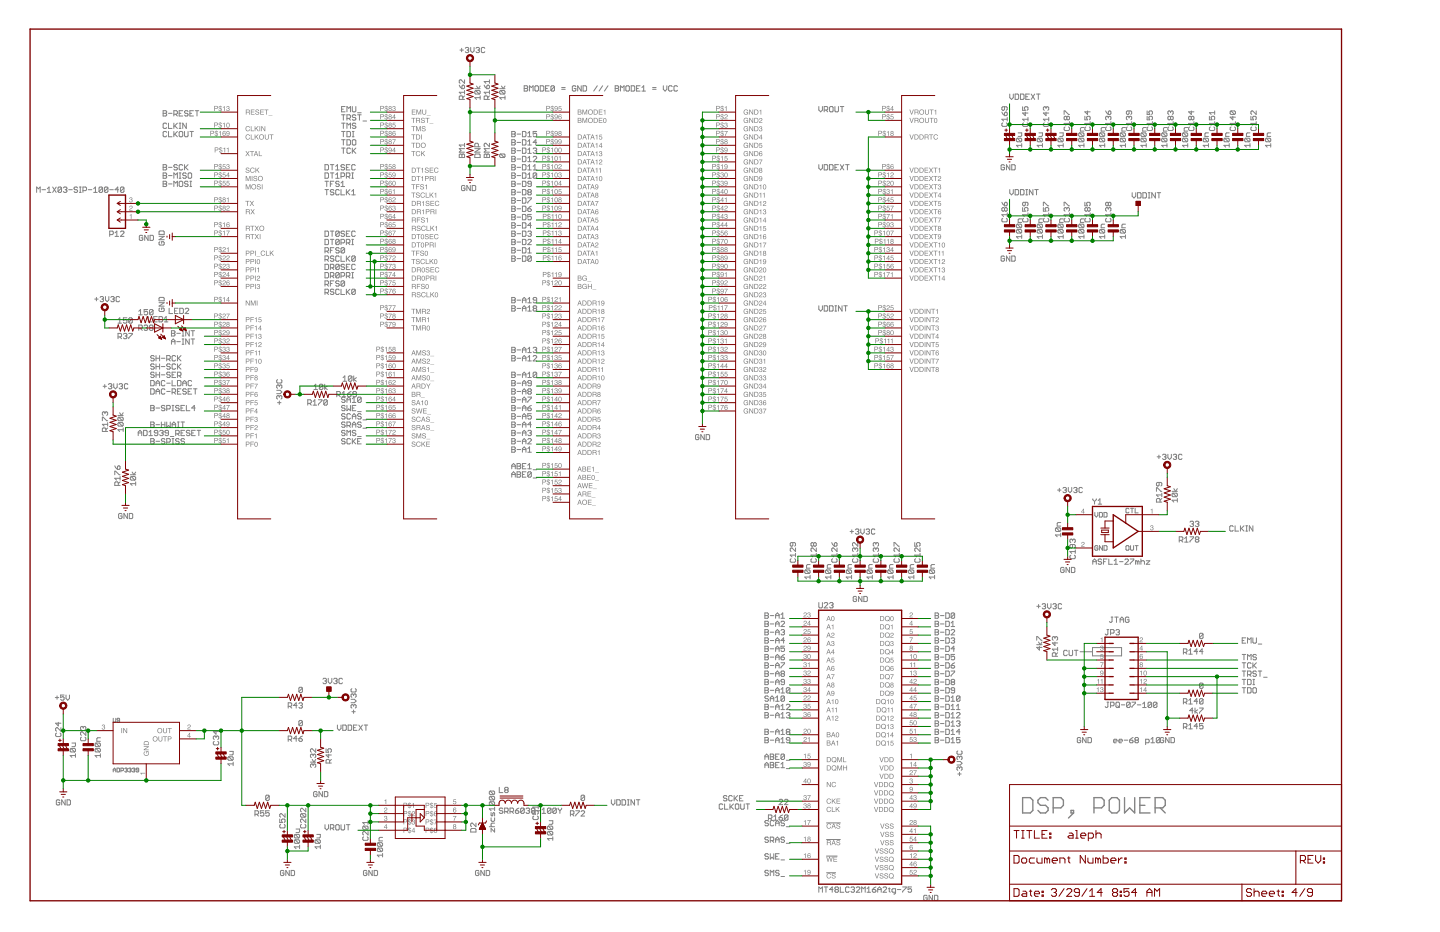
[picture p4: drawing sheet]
<svg xmlns="http://www.w3.org/2000/svg" width="432mm" height="279mm" viewBox="0 0 432 279" stroke-linecap="round" stroke-linejoin="round" font-family="sans-serif">
<g fill="none" stroke="#808080" stroke-width=".3">
<path d="M137.9 15h1.1M138.4 14.5v1M139.5 14.5l.3-.3h.5l.2 .3-.2 .5M140 15h.3M140.3 15l.2 .3-.2 .5h-.5l-.3-.3M141.1 14.2v1.1l.5 .5 .6-.5v-1.1M142.7 14.5l.3-.3h.5l.3 .3-.3 .5M143.3 15h.2M143.5 15l.3 .3-.3 .5h-.5l-.3-.3M145.4 14.5l-.3-.3h-.5l-.3 .3v1l.3 .3h.5l.3-.3M142.4 26.6h1.6M142.6 27.1h1.1l.3 .3v.5l-.3 .3"/>
<path d="M142.6 27.1l-.2 .3v.5l.2 .3h1.1M142.6 27.1l1.1 1.1M142.9 25.8l.5 .8 .6-.8M144 29.3h-1.6l.5 .5M144 28.7v1.1M149.8 26.6h1.6M150.1 27.1l-.3 .3v.5l.3 .3h1.1M150.1 27.1h1.1l.2 .3v.5l-.2 .3M150.1 27.1l1.1 1.1M150.4 25.8l.5 .8 .5-.8M151.4 29.3h-1.6l.6 .5M151.4 28.7v1.1"/>
<path d="M157.2 25.7h.8l.2 .3-.2 .5 .2 .6-.2 .2h-.8zM157.2 26.5h.8M158.8 27.3v-1.6l.5 .5 .6-.5v1.6M160.7 25.7h.5l.3 .3v1.1l-.3 .2h-.5l-.3-.2v-1.1zM162 25.7h.8l.3 .3v1.1l-.3 .2h-.8zM163.6 26.5h.5M164.7 25.7h-1.1v1.6h1.1M166.3 26l-.3-.3h-.5l-.3 .3v1.1M166.3 26v1.1l-.3 .2h-.5l-.3-.2M166.3 26l-1.1 1.1M168.4 26.8h1.1M168.4 26.2h1.1"/>
<path d="M172.7 26l-.3-.3h-.5l-.3 .3v1.1l.3 .2h.5l.3-.2v-.6h-.6M174.3 25.7v1.6l-1.1-1.6v1.6M174.8 25.7h.8l.3 .3v1.1l-.3 .2h-.8zM179.1 25.7l-1.1 1.6M180.7 25.7l-1.1 1.6M182.3 25.7l-1 1.6M184.5 25.7h.8l.2 .3-.2 .5 .2 .6-.2 .2h-.8zM184.5 26.5h.8M186.1 27.3v-1.6l.5 .5 .5-.5v1.6M187.7 26l.2-.3h.6l.2 .3v1.1l-.2 .2h-.6l-.2-.2zM189.3 25.7h.8l.2 .3v1.1l-.2 .2h-.8zM190.9 26.5h.5"/>
<path d="M191.9 25.7h-1v1.6h1M192.5 27.3h1M192.5 26.2l.5-.5v1.6M195.7 26.8h1M195.7 26.2h1M198.9 25.7v1.1l.5 .5 .6-.5v-1.1M201.6 26l-.3-.3h-.5l-.3 .3v1.1l.3 .2h.5l.3-.2M203.2 26l-.3-.3h-.5l-.3 .3v1.1l.3 .2h.5l.3-.2M305.3 39.8h1.1v.8l-.3 .3h-.8M311.5 39.8h1.1v.8l-.3 .3h-.8M317.8 39.8h1v.8l-.2 .3h-.8M323.7 39.8h1.1l.2 .3v.5l-.2 .3"/>
<path d="M323.7 39.8l-.3 .3v.5l.3 .3h1.1M323.7 39.8l1.1 1.1M325 38.2h-.7l-.3 .3v.8h1M329.9 39.8l-.2 .3v.5l.2 .3h1.1M329.9 39.8h1.1l.3 .3v.5l-.3 .3M329.9 39.8l1.1 1.1M331.3 38.2h-.8l-.3 .3v.8h1.1M336.1 39.8h1.1l.3 .3v.5l-.3 .3M336.1 39.8l-.2 .3v.5l.2 .3h1.1M336.1 39.8l1.1 1.1M337.5 38.2h-.8l-.3 .3v.8h1.1M342.4 39.8l-.3 .3v.5l.3 .3h1.1"/>
<path d="M342.4 39.8h1.1l.2 .3v.5l-.2 .3M342.4 39.8l1.1 1.1M343.7 38.2h-.8l-.3 .3v.8h1.1M348.6 39.8l-.3 .3v.5l.3 .3h1.1M348.6 39.8h1.1l.2 .3v.5l-.2 .3M348.6 39.8l1.1 1.1M349.9 38.2h-.8l-.2 .3v.8h1M354.8 39.8l-.2 .3v.5l.2 .3h1.1M354.8 39.8h1.1l.3 .3v.5l-.3 .3M354.8 39.8l1.1 1.1M356.2 38.2h-.9l-.2 .3v.8h1.1M362.4 39.8h-.8l-.3 .3v.8h1.1"/>
<path d="M368.6 39.8h-.8l-.3 .3v.8h1.1M374.8 39.8h-.8l-.2 .3v.8h1M381 39.8h-.8l-.2 .3v.8h1M11 57.7v-1.6l.5 .5 .5-.5v1.6M12.6 56.9h1.1M14.2 56.6l.5-.5v1.6M14.2 57.7h1M15.8 56.1l1 1.6M16.8 56.1l-1 1.6M18.5 56.3v1.1l-.3 .3h-.5l-.3-.3M18.5 56.3l-.3-.2h-.5l-.3 .2v1.1M18.5 56.3l-1.1 1.1"/>
<path d="M19 56.3l.3-.2h.5l.3 .2-.3 .6M19.5 56.9h.3M19.8 56.9l.3 .2-.3 .6h-.5l-.3-.3M20.6 56.9h1.1M23.3 56.3l-.3-.2h-.5l-.3 .2 .3 .6h.5l.3 .2-.3 .6h-.5l-.3-.3M23.8 57.7h.5M23.8 56.1h.5M24.1 56.1v1.6M24.9 57.1h.8l.3-.2v-.6l-.3-.2h-.8v1.6M26.5 56.9h1M28.1 57.7h1M28.1 56.6l.5-.5v1.6"/>
<path d="M30.8 56.3v1.1l-.3 .3h-.5l-.3-.3M30.8 56.3l-.3-.2h-.5l-.3 .2v1.1M30.8 56.3l-1.1 1.1M32.4 56.3v1.1l-.3 .3h-.5l-.3-.3M32.4 56.3l-.3-.2h-.5l-.3 .2v1.1M32.4 56.3l-1.1 1.1M32.9 56.9h1.1M35.6 56.9h-1.1l.8-.8v1.6M37.2 56.3v1.1l-.3 .3h-.5l-.3-.3M37.2 56.3l-.3-.2h-.5l-.3 .2v1.1M37.2 56.3l-1.1 1.1M139.4 55.9l-.2-.3h-.5l-.3 .3v1l.3 .2h.5l.2-.2v-.5h-.5"/>
<path d="M141 55.6v1.5l-1-1.5v1.5M141.6 55.6h.8l.2 .3v1l-.2 .2h-.8zM142.4 46.4l.2-.2h1.1l.3 .2v.8h-1.6zM142.4 44.6h1.6l-1.6 1h1.6M143.4 44v-.8l-.2-.3h-.6l-.2 .3v.8h1.6M150.1 46.2h1.1l.2 .2v.5l-.2 .3M150.1 46.2l-.3 .2v.5l.3 .3h1.1M150.1 46.2l1.1 1M301.2 49.6l-.3-.2h-.5l-.2 .2v1.1l.2 .2h.5l.3-.2v-.5h-.5M302.8 49.4v1.5l-1-1.5v1.5M303.4 49.4h.8l.2 .2v1.1l-.2 .2h-.8zM305.1 41.4l-.3 .3v.5l.3 .3h1"/>
<path d="M305.1 41.4h1l.3 .3v.5l-.3 .3M305.1 41.4l1 1.1M306.4 43.6h-1.6l.5 .5M306.4 43.1v1M311.3 41.4l-.3 .3v.5l.3 .3h1M311.3 41.4h1l.3 .3v.5l-.3 .3M311.3 41.4l1 1.1M312.6 43.6h-1.6l.5 .5M312.6 43.1v1M317.5 41.4l-.3 .3v.5l.3 .3h1.1M317.5 41.4h1.1l.2 .3v.5l-.2 .3M317.5 41.4l1.1 1.1"/>
<path d="M318.8 43.6h-1.6l.6 .5M318.8 43.1v1M323.7 41.4h1.1l.2 .3v.5l-.2 .3M323.7 41.4l-.3 .3v.5l.3 .3h1.1M323.7 41.4l1.1 1.1M325 43.6h-1.6l.6 .5M325 43.1v1M329.9 41.4l-.2 .3v.5l.2 .3h1.1M329.9 41.4h1.1l.3 .3v.5l-.3 .3M329.9 41.4l1.1 1.1M331.3 43.6h-1.6l.5 .5M331.3 43.1v1"/>
<path d="M336.1 41.4h1.1l.3 .3v.5l-.3 .3M336.1 41.4l-.2 .3v.5l.2 .3h1.1M336.1 41.4l1.1 1.1M337.5 43.1v1M337.5 43.6h-1.6l.5 .5M342.4 41.4l-.3 .3v.5l.3 .3h1.1M342.4 41.4h1.1l.2 .3v.5l-.2 .3M342.4 41.4l1.1 1.1M343.7 43.6h-1.6l.5 .5M343.7 43.1v1M348.6 41.4l-.3 .3v.5l.3 .3h1.1M348.6 41.4h1.1l.2 .3v.5l-.2 .3"/>
<path d="M348.6 41.4l1.1 1.1M349.9 43.6h-1.6l.6 .5M349.9 43.1v1M354.8 41.4l-.2 .3v.5l.2 .3h1.1M354.8 41.4h1.1l.3 .3v.5l-.3 .3M354.8 41.4l1.1 1.1M356.2 43.6h-1.6l.5 .5M356.2 43.1v1M361 41.4l-.2 .3v.5l.2 .3h1.1M361 41.4h1.1l.3 .3v.5l-.3 .3M361 41.4l1.1 1.1M362.4 43.6h-1.6l.5 .5"/>
<path d="M362.4 43.1v1M367.3 41.4l-.3 .3v.5l.3 .3h1M367.3 41.4h1l.3 .3v.5l-.3 .3M367.3 41.4l1 1.1M368.6 43.6h-1.6l.5 .5M368.6 43.1v1M373.5 41.4l-.3 .3v.5l.3 .3h1.1M373.5 41.4h1.1l.2 .3v.5l-.2 .3M373.5 41.4l1.1 1.1M374.8 43.6h-1.6l.6 .5M374.8 43.1v1M379.7 41.4h1.1l.2 .3v.5l-.2 .3"/>
<path d="M379.7 41.4l-.2 .3v.5l.2 .3h1.1M379.7 41.4l1.1 1.1M381 43.6h-1.5l.5 .5M381 43.1v1M42.8 70.8l-.2-.3h-.6l-.2 .3v1l.2 .3h.6l.2-.3v-.5h-.5M44.4 70.5v1.6l-1-1.6v1.6M45 70.5h.8l.2 .3v1l-.2 .3h-.8zM47.7 70.8h1.5l-1.5 1.1h1.5M47.9 72.5l-.2 .2v.5l.2 .3h1.1l.2-.3v-.5l-.2-.2h-.5v.5M47.9 69.2h1.1l.2 .3v.8h-1.5v-.8zM301.2 77l-.3-.2h-.5l-.2 .2v1l.2 .3h.5l.3-.3v-.5h-.5M302.8 76.8v1.5l-1-1.5v1.5"/>
<path d="M303.4 76.8h.8l.2 .2v1l-.2 .3h-.8zM305.1 67.2h1l.3 .3v.5l-.3 .3M305.1 68.8h1l.3 .3v.5l-.3 .3M305.1 68.8l-.3 .3v.5l.3 .3h1M305.1 67.2l-.3 .3v.5l.3 .3h1M305.1 68.8l1 1.1M305.1 67.2l1 1.1M306.4 71h-1.6l.5 .5M306.4 70.4v1.1M306.4 65.6h-.8l-.3 .3v.8h1.1M311.3 68.8l-.3 .3v.5l.3 .3h1M311.3 68.8h1l.3 .3v.5l-.3 .3"/>
<path d="M311.3 67.2l-.3 .3v.5l.3 .3h1M311.3 67.2h1l.3 .3v.5l-.3 .3M311.3 68.8l1 1.1M311.3 67.2l1 1.1M312.6 71h-1.6l.5 .5M312.6 65.6h-.8l-.3 .3v.8h1.1M312.6 70.4v1.1M317.5 68.8l-.3 .3v.5l.3 .3h1.1M317.5 68.8h1.1l.2 .3v.5l-.2 .3M317.5 67.2l-.3 .3v.5l.3 .3h1.1M317.5 67.2h1.1l.2 .3v.5l-.2 .3M317.5 68.8l1.1 1.1"/>
<path d="M317.5 67.2l1.1 1.1M318.8 71h-1.6l.6 .5M318.8 65.6h-.8l-.2 .3v.8h1M318.8 70.4v1.1M323.7 67.2h1.1l.2 .3v.5l-.2 .3M323.7 68.8h1.1l.2 .3v.5l-.2 .3M323.7 67.2l-.3 .3v.5l.3 .3h1.1M323.7 68.8l-.3 .3v.5l.3 .3h1.1M323.7 68.8l1.1 1.1M323.7 67.2l1.1 1.1M325 70.4v1.1M325 65.6h-.7l-.3 .3v.8h1"/>
<path d="M325 71h-1.6l.6 .5M329.9 68.8h1.1l.3 .3v.5l-.3 .3M329.9 68.8l-.2 .3v.5l.2 .3h1.1M329.9 68.8l1.1 1.1M331.3 70.4v1.1M331.3 67.2h-.8l-.3 .3v.8h1.1M331.3 71h-1.6l.5 .5M336.1 68.8h1.1l.3 .3v.5l-.3 .3M336.1 68.8l-.2 .3v.5l.2 .3h1.1M336.1 68.8l1.1 1.1M337.5 70.4v1.1M337.5 67.2h-.8l-.3 .3v.8h1.1"/>
<path d="M337.5 71h-1.6l.5 .5M28.4 89.7h1M28.9 89.2v1M30 89.2l.3-.3h.5l.2 .3-.2 .5M30.5 89.7h.3M30.8 89.7l.2 .2-.2 .5h-.5l-.3-.2M31.6 88.9v1l.5 .5 .5-.5v-1M33.2 89.2l.3-.3h.5l.2 .3-.2 .5M33.7 89.7h.3M34 89.7l.2 .2-.2 .5h-.5l-.3-.2M35.4 95.8l.5-.5v1.6M35.4 96.9h1"/>
<path d="M35.9 89.2l-.3-.3h-.5l-.3 .3v1l.3 .2h.5l.3-.2M38.1 95.3h-1.1v.8l.5-.3 .6 .3v.5l-.3 .3h-.5l-.3-.3M39.7 95.5v1.1l-.3 .3h-.5l-.3-.3M39.7 95.5l-.3-.2h-.5l-.3 .2v1.1M39.7 95.5l-1.1 1.1M41.6 93.3l.5-.5v1.6M41.6 94.4h1.1M44.3 92.8h-1.1v.8l.6-.3 .5 .3v.5l-.3 .3h-.5l-.3-.3M45.9 93v1.1l-.3 .3h-.5l-.3-.3M45.9 93l-.3-.2h-.5l-.3 .2v1.1M45.9 93l-1.1 1.1M47.7 89.4l.2-.2h1.1l.2 .2v.8h-1.5z"/>
<path d="M47.7 90.7h1.5l-1.5 1.1h1.5M47.9 92.4l-.2 .2v.5l.2 .3h1.1l.2-.3v-.5l-.2-.2h-.5v.5M30.9 115.8h1M31.4 115.3v1M32.5 115.3l.3-.3h.5l.2 .3-.2 .5M33 115.8h.3M33.3 115.8l.2 .3-.2 .5h-.5l-.3-.3M34.1 115v1.1l.5 .5 .5-.5v-1.1M35.7 115.3l.3-.3h.5l.2 .3-.2 .5M36.2 115.8h.3M36.5 115.8l.2 .3-.2 .5h-.5l-.3-.3M38.3 115.3l-.2-.3h-.5l-.3 .3v1l.3 .3h.5l.2-.3"/>
<path d="M83 117h1l.5 .5-.5 .5h-1M83.2 113.8l-.2 .2v.6l.2 .2h1.1l.2-.2v-.6l-.2-.2M83.8 115.7v.2M83.8 118.9v.2M83.8 118.9l-.3-.3-.5 .3v.5l.2 .2M83.8 115.7l-.3-.3-.5 .3v.5l.2 .2M83.8 118.9l.2-.3 .5 .3v.5l-.2 .2M83.8 115.7l.2-.3 .5 .3v.5l-.2 .2M94.1 115.7l.6-.5v1.6M94.1 116.8h1.1M96.8 115.5v1l-.3 .3h-.5l-.2-.3M96.8 115.5l-.3-.3h-.5l-.2 .3v1"/>
<path d="M96.8 115.5l-1 1M97.4 115.2v1.6M98.1 115.7l-.7 .5 .7 .6M102.9 113.2l.5-.5v1.6M102.9 114.3h1M105.5 113l-.2-.3h-.6l-.2 .3v1M105.5 113v1l-.2 .3h-.6l-.2-.3M105.5 113l-1 1M106.1 112.7v1.6M106.9 113.2l-.8 .6 .8 .5M35.3 124.5h1.6M35.6 125.1h1.1l.2 .2v.6l-.2 .2"/>
<path d="M35.6 126.7h1.1l.2 .3v.5l-.2 .2M35.6 126.7l-.3 .3v.5l.3 .2h1.1M35.6 125.1l-.3 .2v.6l.3 .2h1.1M35.6 126.7l1.1 1M35.6 125.1l1.1 1M35.9 123.7l.5 .8 .5-.8M36.9 128.8h-1.6l.6 .5M36.9 128.3v1M83.2 120.7h1.1M83.8 120.2v1M209.6 130.5l-.3-.2h-.5l-.2 .2v1.1l.2 .2h.5l.3-.2v-.6h-.5M211.2 130.3v1.5l-1.1-1.5v1.5"/>
<path d="M211.8 130.3h.7l.3 .2v1.1l-.3 .2h-.7zM347 136.9h1M347.5 136.4v1.1M348.6 136.4l.2-.2h.6l.2 .2-.2 .5M349.1 136.9h.3M349.4 136.9l.2 .3-.2 .5h-.6l-.2-.2M350.2 136.2v1l.5 .5 .5-.5v-1M351.8 136.4l.3-.2h.5l.2 .2-.2 .5M352.3 136.9h.3M352.6 136.9l.2 .3-.2 .5h-.5l-.3-.2M354.4 136.4l-.2-.2h-.5l-.3 .2v1.1l.3 .2h.5l.2-.2M36.6 154.2l-.3-.3h-.5l-.2 .3v1l.2 .3h.5l.3-.3v-.5h-.5"/>
<path d="M38.2 153.9v1.6l-1-1.6v1.6M38.8 153.9h.7l.3 .3v1l-.3 .3h-.7zM39.1 142.3h1.6M39.3 142.9h1.1l.3 .2v.6l-.3 .2M39.3 142.9l-.2 .2v.6l.2 .2h1.1M39.3 142.9l1.1 1M39.6 141.5l.6 .8 .5-.8M40.7 145h-1.6l.5 .5M40.7 144.5v1M254.9 159.3h1M255.4 158.8v1.1M256.5 158.8l.3-.2h.5l.2 .2-.2 .5"/>
<path d="M257 159.3h.3M257.3 159.3l.2 .3-.2 .5h-.5l-.3-.2M258.1 158.6v1l.5 .5 .5-.5v-1M259.7 158.8l.3-.2h.5l.3 .2-.3 .5M260.2 159.3h.3M260.5 159.3l.3 .3-.3 .5h-.5l-.3-.2M262.3 158.8l-.2-.2h-.5l-.3 .2v1.1l.3 .2h.5l.2-.2M316.7 158.2h1.1l.3 .3v.5l-.3 .3M316.7 158.2l-.2 .3v.5l.2 .3h1.1M316.7 158.2l1.1 1.1M317.1 146.9h1.1M317.6 146.4v1"/>
<path d="M318.1 159.9v1M318.1 156.7h-.8l-.3 .2v.8h1.1M318.7 146.4l.3-.3h.5l.3 .3-.3 .5M319.2 146.9h.3M319.5 146.9l.3 .3-.3 .5h-.5l-.3-.3M320.3 146.1v1.1l.5 .5 .6-.5v-1.1M321.9 146.4l.3-.3h.5l.3 .3-.3 .5M322.5 146.9h.2M322.7 146.9l.3 .3-.3 .5h-.5l-.3-.3M324.6 146.4l-.3-.3h-.5l-.2 .3v1l.2 .3h.5l.3-.3M351.5 147.3h1.5M351.7 147.8h1.1l.2 .3v.5l-.2 .3"/>
<path d="M351.7 147.8l-.2 .3v.5l.2 .3h1.1M351.7 147.8l1.1 1.1M352 146.5l.5 .8 .5-.8M353 150h-1.5l.5 .5M353 149.4v1.1M356.8 156.5l.3-.2h.5l.3 .2-.3 .6M357.4 157.1h.2M357.6 157.1l.3 .2-.3 .5h-.5l-.3-.2M358.4 156.5l.3-.2h.5l.3 .2-.3 .6M359 157.1h.2M359.2 157.1l.3 .2-.3 .5h-.5l-.3-.2M241.6 170.9h1l.3 .2v.6l-.3 .2"/>
<path d="M241.6 170.9l-.3 .2v.6l.3 .2h1M241.6 170.9l1 1M242.9 169.2h-.8l-.2 .3v.8h1M242.9 173h-1.6l.6 .5M242.9 172.5v1M247.8 170.9h1.1l.2 .2v.6l-.2 .2M247.8 170.9l-.3 .2v.6l.3 .2h1.1M247.8 170.9l1.1 1M249.1 169.2h-.8l-.2 .3v.8h1M249.1 173h-1.6l.6 .5M249.1 172.5v1M254 170.9h1.1l.3 .2v.6l-.3 .2"/>
<path d="M254 170.9l-.3 .2v.6l.3 .2h1.1M254 170.9l1.1 1M255.4 169.2h-.8l-.3 .3v.8h1.1M255.4 173h-1.7l.6 .5M255.4 172.5v1M256.9 179.1l-.3-.3h-.5l-.3 .3v1l.3 .2h.5l.3-.2v-.5h-.6M258.5 178.8v1.5l-1-1.5v1.5M259 178.8h.8l.3 .3v1l-.3 .2h-.8zM260.2 170.9h1.1l.3 .2v.6l-.3 .2M260.2 170.9l-.2 .2v.6l.2 .2h1.1M260.2 170.9l1.1 1M261.6 169.2h-.8l-.3 .3v.8h1.1"/>
<path d="M261.6 172.5v1M261.6 173h-1.6l.5 .5M266.5 170.9h1l.3 .2v.6l-.3 .2M266.5 170.9l-.3 .2v.6l.3 .2h1M266.5 170.9l1 1M267.8 173h-1.6l.5 .5M267.8 169.2h-.8l-.3 .3v.8h1.1M267.8 172.5v1M272.7 170.9h1l.3 .2v.6l-.3 .2M272.7 170.9l-.3 .2v.6l.3 .2h1M272.7 170.9l1 1M274 173h-1.6l.5 .5"/>
<path d="M274 169.2h-.8l-.3 .3v.8h1.1M274 172.5v1M278.9 170.9h1.1l.2 .2v.6l-.2 .2M278.9 170.9l-.3 .2v.6l.3 .2h1.1M278.9 170.9l1.1 1M280.2 172.5v1M280.2 173h-1.6l.6 .5M280.2 169.2h-.8l-.2 .3v.8h1M318.1 160.4h-1.6l.5 .5M319.1 170.3l-.3-.2h-.5l-.2 .2v1.1l.2 .2h.5l.3-.2v-.5h-.5M320.7 170.1v1.5l-1-1.5v1.5M321.3 170.1h.8l.2 .2v1.1l-.2 .2h-.8z"/>
<path d="M327.7 169.2v-1.1l.5-.5 .5 .5v1.1M327.7 168.4h1M330.3 167.9l-.2-.3h-.6l-.2 .5 .2 .3h.6l.2 .5-.2 .3h-.6l-.2-.3M330.9 168.4h.5M332 167.6h-1.1v1.6M332.5 167.6v1.6h1.1M334.1 169.2h1.1M334.1 168.1l.5-.5v1.6M335.7 168.4h1.1M337.3 167.9l.3-.3h.5l.3 .3v.2l-1.1 1.1h1.1M338.9 167.6h1.1v.3l-1.1 1v.3M341 168.4l-.5-.3v1.1"/>
<path d="M341 168.4v.8M341 168.4l.3-.3 .3 .3v.8M342.1 167.6v1.6M342.1 168.4l.3-.3h.5l.3 .3v.8M343.7 168.1h1.1l-1.1 1.1h1.1M310.9 193.3h1.6M310.9 191.9v-1h.2l1.1 1h.3M310.9 181.8h1M311.4 192.5l.5 .8 .6-.8M311.4 181.2v1.1M311.7 193.8v1.1l-.8-.8h1.6M312.5 181.2l.3-.2h.5l.2 .2-.2 .6"/>
<path d="M313 181.8h.3M313.3 181.8l.2 .2-.2 .5h-.5l-.3-.2M314.1 181v1l.5 .5 .6-.5v-1M315.7 181.2l.3-.2h.5l.2 .2-.2 .6M316.2 181.8h.3M316.5 181.8l.2 .2-.2 .5h-.5l-.3-.2M318.3 181.2l-.2-.2h-.5l-.3 .2v1.1l.3 .2h.5l.2-.2M320 195.2l-.2-.3h-.6l-.2 .3v1.1l.2 .3h.6l.2-.3M320.6 194.9v1.4l.2 .3h.6l.2-.3v-1.4M322.2 194.9h1M322.7 194.9v1.7M323.9 195.4h3.7"/>
<path d="M327.6 194.1h8.7v2.5h-8.7zM333.2 185h.5M333.5 185v1.3l-.3 .3-.5-.3M334.3 185h1M334.8 185v1.6M335.9 186.6v-1.1l.5-.5 .5 .5v1.1M335.9 185.8h1M338.5 185.3l-.2-.3h-.6l-.2 .3v1l.2 .3h.6l.2-.3v-.5h-.5M360.7 190.1l-.2-.3h-.6l-.2 .3v1.1M360.7 190.1v1.1l-.2 .3h-.6l-.2-.3M360.7 190.1l-1 1.1M16.6 209.1h1"/>
<path d="M17.1 208.6v1M19.2 208.4h-1v.7l.5-.2 .5 .2v.5l-.2 .3h-.6l-.2-.3M19.8 208.4v1l.5 .5 .5-.5v-1M90.7 206.3l-.3-.3h-.5l-.3 .3v1M90.7 216.3l-.3-.3h-.5l-.3 .3v1M90.7 206.3v1l-.3 .3h-.5l-.3-.3M90.7 216.3v1l-.3 .3h-.5l-.3-.3M90.7 216.3l-1.1 1M90.7 206.3l-1.1 1M105.3 209.6h1l.5 .6-.5 .5h-1M105.5 213.4h1M105.5 206.4l-.2 .3v.5l.2 .3h1l.3-.3v-.5l-.3-.3"/>
<path d="M106 208.3v.3M106 211.5v.3M106 212.9v1M106 211.5l-.2-.3-.5 .3v.5l.2 .3M106 208.3l-.2-.3-.5 .3v.5l.2 .3M106 211.5l.3-.3 .5 .3v.5l-.3 .3M106 208.3l.3-.3 .5 .3v.5l-.3 .3M331.9 210.5h.6M332.2 210.5v1.3l-.3 .3-.5-.3M333 211.6h.8l.3-.3v-.5l-.3-.3h-.8v1.6M334.9 210.5h.5l.3 .3v1l-.3 .3h-.5l-.3-.3v-1zM335.2 211.6l.5 .5"/>
<path d="M336.2 211.3h1.1M338.9 210.8v1l-.3 .3h-.5l-.3-.3M338.9 210.8l-.3-.3h-.5l-.3 .3v1M338.9 210.8l-1.1 1M339.4 210.5h1.1v.3l-1.1 1v.3M341 211.3h1.1M342.6 211l.6-.5v1.6M342.6 212.1h1.1M345.3 210.8v1l-.3 .3h-.5l-.2-.3M345.3 210.8l-.3-.3h-.5l-.2 .3v1M345.3 210.8l-1 1M346.9 210.8v1l-.3 .3h-.5l-.3-.3"/>
<path d="M346.9 210.8l-.3-.3h-.5l-.3 .3v1M346.9 210.8l-1.1 1M357.8 213h-1.1l.8-.7v1.5M358.3 212.3v1.5M359.1 212.8l-.8 .5 .8 .5M359.7 212.3h1v.2l-1 1.1v.2M360.7 205l-.2-.2h-.6l-.2 .2v1.1M360.7 205v1.1l-.2 .3h-.6l-.2-.3M360.7 205l-1 1.1M19.5 239.8v1.5l-1-1.5v1.5M20.1 239.8h.8l.2 .2v1.1l-.2 .2h-.8zM21.3 224.4l-.3 .2v.6l.3 .2h1.1"/>
<path d="M21.3 224.4h1.1l.2 .2v.6l-.2 .2M21.3 224.4l1.1 1M21.6 222.8h1v.8l-.2 .2h-.8M22.6 226.5h-1.6l.6 .5M22.6 226v1M28.8 222.8h1l.3 .2v.6l-.3 .2M28.8 224.4h1l.3 .2v.6l-.3 .2M28.8 224.4l-.3 .2v.6l.3 .2h1M28.8 222.8l-.3 .2v.6l.3 .2h1M28.8 224.4l1 1M28.8 222.8l1 1M30.1 226.5h-1.6l.5 .5"/>
<path d="M30.1 226v1M30.1 221.2h-.8l-.3 .2v.8h1.1M34 231.4v-.7l.3-.4 .4 .4v.7M34 230.8h.7M35.1 230.3l.8 .2-.2 .9h-.6zM36.3 231h.5l.2-.5-.7-.2v1.1M37.4 230.5l.6-.2 .2 .2-.2 .3M37.8 230.8h.2M38 230.8l.2 .2-.2 .4-.6-.2M38.5 230.5l.6-.2 .2 .2-.2 .3M38.9 230.8h.2M39.1 230.8l.2 .2-.2 .4-.6-.2"/>
<path d="M39.7 230.5l.6-.2 .1 .2-.1 .3M40.1 230.8h.2M40.3 230.8l.1 .2-.1 .4-.6-.2M41.6 230.8l-.8-.1 .2-.4 .6 .2v.7l-.2 .2-.6-.2M68.6 226.9h1.1l.2 .2v.5l-.2 .3M68.6 226.9l-.3 .2v.5l.3 .3h1.1M68.6 226.9l1.1 1M68.9 225.3h1v.8l-.2 .2h-.8M69.9 229h-1.6l.6 .5M69.9 228.5v1M80.7 238.7l-.2-.3h-.6l-.2 .3v1M80.7 238.7v1l-.2 .3h-.6l-.2-.3"/>
<path d="M80.7 238.7l-1 1M93.1 228.5h1.6M93.6 227.7l.5 .8 .6-.8M93.9 229.3l-.3-.3-.5 .3v.5l.3 .3M93.9 229.3l.2-.3 .6 .3v.5l-.3 .3M93.9 226.3l-.3-.2-.5 .2v.6l.3 .2M93.9 226.3v.3M93.9 229.3v.3M93.9 226.3l.2-.2 .6 .2v.6l-.3 .2M94.7 224.5v1l-1.1-1-.5 .2v.6l.3 .2M95.1 237.6l-.3-.3h-.5l-.3 .3v1l.3 .2h.5l.3-.2v-.5h-.5M96.7 237.3v1.5l-1-1.5v1.5"/>
<path d="M97.3 237.3h.7l.3 .3v1l-.3 .2h-.7zM147 237.2h1.1l.2 .2v.5l-.2 .3M147 238.7h1.1l.2 .3v.5l-.2 .3M147 237.2l-.3 .2v.5l.3 .3h1.1M147 238.7l-.3 .3v.5l.3 .3h1.1M147 238.7l1.1 1.1M147 237.2l1.1 1M175.3 238.7l-.3-.3h-.5l-.3 .3v1M175.3 238.7v1l-.3 .3h-.5l-.3-.3M175.3 238.7l-1.1 1M233.6 239.9l.3-.3h.5l.3 .3v.3l-1.1 1h1.1M235.2 239.9l.3-.3h.5l.3 .3v.3l-1.1 1h1.1"/>
<path d="M287 228.3h1l.5 .5-.5 .5h-1M287.2 225.1l-.2 .3v.5l.2 .2h1l.3-.2v-.5l-.3-.3M287.2 232h1M287.7 227v.2M287.7 230.2v.2M287.7 231.5v1M287.7 230.2l-.2-.3-.5 .3v.5l.2 .2M287.7 227l-.2-.3-.5 .3v.5l.2 .2M287.7 230.2l.3-.3 .5 .3v.5l-.3 .2M287.7 227l.3-.3 .5 .3v.5l-.3 .2M324.1 221.4l-.3-.3h-.5l-.3 .3v1l.3 .3h.5l.3-.3v-.5h-.5M325.7 221.1v1.6l-1.1-1.6v1.6"/>
<path d="M326.2 221.1h.8l.3 .3v1l-.3 .3h-.8zM333.9 222.1h1.1l-.3-.5h-.5l-.3 .3v.5l.3 .3h.5M335.5 222.1h1.1l-.3-.5h-.5l-.3 .3v.5l.3 .3h.5M337.1 221.9h1.1M338.7 221.9h.8l.3 .5-.3 .3h-.5l-.3-.3zM339.8 221.1l-1.1 .8M340.6 221.9l-.3 .2 .3 .6h.5l.3-.3-.3-.5M340.6 221.9h.5M340.6 221.9l-.3-.3 .3-.5h.5l.3 .3-.3 .5M343.5 222.7h.8l.3-.3v-.5l-.3-.3h-.8v1.6M345.1 222.7h1.1M345.1 221.6l.6-.5v1.6"/>
<path d="M347.8 221.4v1l-.3 .3h-.5l-.3-.3M347.8 221.4l-.3-.3h-.5l-.3 .3v1M347.8 221.4l-1.1 1M349 221.4l-.3-.3h-.5l-.3 .3v1l.3 .3h.5l.3-.3v-.5h-.6M350.6 221.1v1.6l-1.1-1.6v1.6M351.1 221.1h.8l.3 .3v1l-.3 .3h-.8zM17.9 240l-.2-.2h-.6l-.2 .2v1.1l.2 .2h.6l.2-.2v-.5h-.5M88.5 250.1h1.1l.2 .3v.5l-.2 .3M88.5 251.8h1.1l.2 .2v.5l-.2 .3M88.5 251.8l-.3 .2v.5l.3 .3h1.1M88.5 250.1l-.3 .3v.5l.3 .3h1.1M88.5 251.8l1.1 1"/>
<path d="M88.5 250.1l1.1 1.1M88.8 248.5h1v.8l-.2 .3h-.8M89.8 253.9h-1.6l.6 .5M89.8 253.3v1.1M94.7 251.8l-.2 .2v.5l.2 .3h1.1M94.7 251.8h1.1l.3 .2v.5l-.3 .3M94.7 251.8l1.1 1M95 250.1h1.1v.8l-.3 .3h-.8M96.1 253.9h-1.6l.5 .5M96.1 253.3v1.1M113.4 252.6h1l.3 .3v.5l-.3 .3M113.4 254.2h1l.3 .3v.5l-.3 .3"/>
<path d="M113.4 254.2l-.3 .3v.5l.3 .3h1M113.4 252.6l-.3 .3v.5l.3 .3h1M113.4 254.2l1 1.1M113.4 252.6l1 1.1M114.7 256.4h-1.6l.6 .5M114.7 255.8v1.1M114.7 251h-.8l-.2 .3v.8h1M146.7 247.8h1.6M147 240.3h1.1l.2 .3v.6l-.2 .2M147 240.3l-.3 .3v.6l.3 .2h1.1M147 240.3l1.1 1.1M147.3 243.6v.8l.2 .2 .3-.2v-.6l.3-.2 .2 .2v.8"/>
<path d="M147.3 245.2v.8l.2 .2h.6l.2-.2v-.8M148.3 246.8h-.8l-.2 .2v.6l.2 .2M148.3 248.4v1l-1-1v1M148.3 242v1M148.3 242.5h-1.6l.6 .5M150.8 242.5l-.3-.2h-.5l-.3 .2 .3 .5h.5l.3 .3-.3 .5h-.5l-.3-.2M151.3 243.3h.8l.3-.3v-.5l-.3-.2h-.8v1.5M151.8 243.3l.6 .5M152.9 243.3h.8l.3-.3v-.5l-.3-.2h-.8v1.5M153.5 243.3l.5 .5M154.5 243h.8l.3 .6-.3 .2h-.5l-.3-.2zM155.6 242.3l-1.1 .7"/>
<path d="M157.2 242.5v1.1l-.3 .2h-.5l-.3-.2M157.2 242.5l-.3-.2h-.5l-.3 .2v1.1M157.2 242.5l-1.1 1.1M157.7 242.5l.3-.2h.5l.3 .2-.3 .5M158.3 243h.2M158.5 243l.3 .3-.3 .5h-.5l-.3-.2M159.6 243l-.3-.2 .3-.5h.5l.3 .2-.3 .5M159.6 243l-.3 .3 .3 .5h.5l.3-.2-.3-.6M159.6 243h.5M161 243h1M162.6 243.8h1M162.6 242.8l.5-.5v1.5"/>
<path d="M164.4 247.6h1.1l.3 .3v.6l-.3 .2M164.4 249.3h1.1l.3 .2v.6l-.3 .2M164.4 249.3l-.3 .2v.6l.3 .2h1.1M164.4 247.6l-.3 .3v.6l.3 .2h1.1M164.4 249.3l1.1 1M164.4 247.6l1.1 1.1M164.7 246h1.1v.8l-.3 .3h-.8M165.2 242.5v1.1l-.2 .2h-.6l-.3-.2M165.2 242.5l-.2-.2h-.6l-.3 .2v1.1M165.2 242.5l-1.1 1.1M165.8 251.4h-1.7l.6 .5M165.8 250.9v1"/>
<path d="M166.8 242.5l-.2-.2h-.6l-.2 .2v1.1M166.8 242.5v1.1l-.2 .2h-.6l-.2-.2M166.8 242.5l-1 1.1M167.4 242.3l.5 .7M167.9 243v.8M168.4 242.3l-.5 .7M85.1 261.2l-.2-.3h-.6l-.2 .3v1l.2 .3h.6l.2-.3v-.5h-.5M86.7 260.9v1.6l-1-1.6v1.6M87.3 260.9h.8l.2 .3v1l-.2 .3h-.8zM110 261.2l-.3-.3h-.5l-.2 .3v1l.2 .3h.5l.3-.3v-.5h-.5M111.6 260.9v1.6l-1-1.6v1.6M112.2 260.9h.8l.2 .3v1l-.2 .3h-.8z"/>
<path d="M143.6 261.2l-.2-.3h-.5l-.3 .3v1l.3 .3h.5l.2-.3v-.5h-.5M145.2 260.9v1.6l-1-1.6v1.6M145.8 260.9h.8l.2 .3v1l-.2 .3h-.8zM245.5 267.5v-1.6l.6 .5 .5-.5v1.6M247.1 265.9h1.1M247.7 265.9v1.6M249.8 266.7h-1l.8-.8v1.6M250.6 266.7l-.2-.3 .2-.5h.6l.2 .2-.2 .6M250.6 266.7h.6M250.6 266.7l-.2 .3 .2 .5h.6l.2-.3-.2-.5M252 265.9v1.6h1M254.6 266.1l-.2-.2h-.6l-.2 .2v1.1l.2 .3h.6l.2-.3"/>
<path d="M255.2 266.1l.2-.2h.6l.2 .2-.2 .6M255.7 266.7h.3M256 266.7l.2 .3-.2 .5h-.6l-.2-.3M256.8 266.1l.2-.2h.6l.2 .2v.3l-1 1.1h1M258.4 267.5v-1.6l.5 .5 .5-.5v1.6M260 267.5h1M260 266.4l.5-.5v1.6M261.6 266.7h.8l.3 .5-.3 .3h-.5l-.3-.3zM262.7 265.9l-1.1 .8M263.2 266.7h1M263.2 267.5v-1.1l.5-.5 .5 .5v1.1M264.8 266.1l.3-.2h.5l.3 .2v.3l-1.1 1.1h1.1"/>
<path d="M266.4 266.4h.5M266.7 266.1v1.1l.2 .3M268.5 267.5h-.8l-.2-.3v-.5l.2-.3h.8v1.3l-.5 .3M269.1 266.7h1M270.7 265.9h1v.2l-1 1.1v.3M273.3 265.9h-1v.8l.5-.3 .5 .3v.5l-.2 .3h-.6l-.2-.3M278 268.6l-.2-.2h-.6l-.2 .2v1.1l.2 .2h.6l.2-.2v-.5h-.5M279.6 268.4v1.5l-1-1.5v1.5M280.2 268.4h.8l.2 .2v1.1l-.2 .2h-.8z"/>
</g>
<path d="M306.6 239.1h2.3l.8 .8v3.1l-.8 .7h-2.3zM314.3 239.9l-.8-.8h-1.5l-.8 .8v.8l.8 .7h1.5l.8 .8v.8l-.8 .7h-1.5l-.8-.7M332.6 239.9l.8-.8h1.5l.8 .8v3.1l-.8 .7h-1.5l-.8-.7zM337.2 239.1v4.6l1.5-1.5 1.6 1.5v-4.6M344.8 239.1h-3v4.6h3M315.8 242.2h2.3l.8-.8v-1.5l-.8-.8h-2.3v4.6M321.2 243h.7v.7h-.7zM321.9 243.7l-1.5 1.5M328 242.2h2.3l.8-.8v-1.5l-.8-.8h-2.3v4.6M341.8 241.4h1.5M346.4 242.2h2.3l.7-.8v-1.5l-.7-.8h-2.3v4.6M347.9 242.2l1.5 1.5" fill="none" stroke="#808080" stroke-width=".4"/>
<g fill="#808080">
<path d="M223.2 33a.67 .67 0 0 1 1.1 .3h-.2a.52 .52 0 0 0-.8-.1 .52 .52 0 0 0 0 .8 .52 .52 0 0 0 .8-.1l.1-.2h-.5v-.2h.6v.9l-.1-.2a.75 .75 0 0 1-1.1-.1 .75 .75 0 0 1 .1-1.1zM224.7 32.8h.2l.8 1.3v-1.3h.2v1.6h-.3l-.7-1.3v1.3h-.2zM226.4 33v1.2h.5l.3-.3a.63 .63 0 0 0-.1-.7 .63 .63 0 0 0-.7-.2zM226.2 32.8h.6a.76 .76 0 0 1 .6 .8 .76 .76 0 0 1-.6 .8h-.6zM227.7 33.2l.6-.3v1.5h-.2v-1.1z" fill-rule="evenodd"/>
<path d="M214.7 31.8h.7a.43 .43 0 0 1 .5 .4 .43 .43 0 0 1-.5 .4h-.5v.7h-.2zM214.9 31.9v.5h.5a.26 .26 0 0 0 .3-.2 .26 .26 0 0 0-.3-.3zM216.6 32.6v.6a.27 .27 0 0 0 .3-.3 .27 .27 0 0 0-.3-.3zM216.3 32l.2 .4v-.5zM216.2 31.9a.45 .45 0 0 1 .5-.2 .45 .45 0 0 1 .3 .5l-.4-.3v.5a.44 .44 0 0 1 .4 .5 .44 .44 0 0 1-.4 .4l-.1 .2-.5-.5 .2-.2 .3 .3v-.5l-.4-.3zM217.3 32.1l.6-.3v1.5h-.2v-1.1z" fill-rule="evenodd"/>
<path d="M223.2 35.5a.67 .67 0 0 1 1.1 .3h-.2a.52 .52 0 0 0-.8-.1 .52 .52 0 0 0 0 .8 .52 .52 0 0 0 .8-.1l.1-.2h-.5v-.2h.6v.8l-.1-.2a.75 .75 0 0 1-1.1 0 .75 .75 0 0 1 .1-1.1zM224.7 35.3h.2l.8 1.3v-1.3h.2v1.5h-.3l-.7-1.2v1.2h-.2zM226.4 35.5v1.2l.5-.1 .3-.2a.63 .63 0 0 0-.1-.7 .63 .63 0 0 0-.7-.2zM226.2 35.3h.6a.76 .76 0 0 1 .6 .8 .76 .76 0 0 1-.6 .7h-.6zM227.8 35.5a.52 .52 0 0 1 .8 .3 .52 .52 0 0 1-.6 .6l-.2 .3h.8v.1h-1l.2-.4a.51 .51 0 0 0 .5-.3 .51 .51 0 0 0-.1-.5l-.6 .3z" fill-rule="evenodd"/>
<path d="M214.7 34.2h.7a.43 .43 0 0 1 .5 .5 .43 .43 0 0 1-.5 .4h-.5v.6h-.2zM214.9 34.4v.5h.5a.26 .26 0 0 0 .3-.2 .26 .26 0 0 0-.3-.3zM216.6 35.1v.5a.27 .27 0 0 0 .3-.2 .27 .27 0 0 0-.3-.3zM216.3 34.5l.2 .4v-.5zM216.2 34.4a.45 .45 0 0 1 .5-.3 .45 .45 0 0 1 .3 .6l-.4-.3v.5a.44 .44 0 0 1 .4 .5 .44 .44 0 0 1-.4 .4l-.1 .2-.5-.5 .2-.2 .3 .3v-.5l-.4-.3zM217.4 34.4a.52 .52 0 0 1 .8 .3 .52 .52 0 0 1-.6 .6l-.2 .3h.8v.1h-1l.2-.4a.51 .51 0 0 0 .5-.3 .51 .51 0 0 0-.1-.5l-.6 .3z" fill-rule="evenodd"/>
<path d="M223.2 38a.67 .67 0 0 1 1.1 .3h-.2a.52 .52 0 0 0-.8-.1 .52 .52 0 0 0 0 .8 .52 .52 0 0 0 .8-.1l.1-.2h-.5v-.2h.6v.8l-.1-.2a.75 .75 0 0 1-1.1 0 .75 .75 0 0 1 .1-1.1zM224.7 37.8h.2l.8 1.2v-1.2h.2v1.5h-.3l-.7-1.2v1.2h-.2zM226.4 38v1.2l.5-.1 .3-.2a.63 .63 0 0 0-.1-.7 .63 .63 0 0 0-.7-.2zM226.2 37.8h.6a.76 .76 0 0 1 .6 .8 .76 .76 0 0 1-.6 .7h-.6zM227.8 38a.42 .42 0 0 1 .6-.1 .42 .42 0 0 1 0 .7 .49 .49 0 0 1-.1 .8 .49 .49 0 0 1-.7-.5h.2a.3 .3 0 0 0 .4 .3 .3 .3 0 0 0 0-.5h-.2v-.2a.24 .24 0 0 0 .4-.2 .24 .24 0 0 0-.3-.3l-.5 .3z" fill-rule="evenodd"/>
<path d="M214.7 36.7h.7a.43 .43 0 0 1 .5 .5 .43 .43 0 0 1-.5 .4h-.5v.6h-.2zM214.9 36.9v.5h.5a.26 .26 0 0 0 .3-.2 .26 .26 0 0 0-.3-.3zM216.6 37.6v.5a.27 .27 0 0 0 .3-.2 .27 .27 0 0 0-.3-.3zM216.3 37l.2 .4v-.5zM216.2 36.9a.45 .45 0 0 1 .5-.3 .45 .45 0 0 1 .3 .5l-.4-.2v.5a.44 .44 0 0 1 .4 .4 .44 .44 0 0 1-.4 .5l-.1 .2-.5-.6 .2-.1 .3 .3v-.5l-.4-.3zM217.4 36.9a.42 .42 0 0 1 .6-.1 .42 .42 0 0 1 0 .7 .49 .49 0 0 1-.1 .8 .49 .49 0 0 1-.7-.5h.2a.3 .3 0 0 0 .4 .3 .3 .3 0 0 0 0-.5h-.2v-.2a.24 .24 0 0 0 .4-.2 .24 .24 0 0 0-.3-.3l-.5 .4z" fill-rule="evenodd"/>
<path d="M272.7 32.8h.2l.5 1.3 .4-1.3h.2l-.5 1.6h-.3zM274.4 33v.5h.5a.26 .26 0 0 0 .3-.2 .26 .26 0 0 0-.3-.3zM274.2 32.8h.7a.41 .41 0 0 1 .5 .3 .41 .41 0 0 1-.2 .5l.3 .8h-.3v-.6l-.3-.1h-.5v.7h-.2zM275.6 33.6a.8 .8 0 0 1 1.6 0 .8 .8 0 0 1-1.6 0zM275.8 33.6a.6 .6 0 0 0 1.2 0 .6 .6 0 0 0-1.2 0zM277.4 32.8h.2v1a.39 .39 0 0 0 .4 .4 .39 .39 0 0 0 .3-.4v-1h.2v.9a.6 .6 0 0 1-.5 .7 .6 .6 0 0 1-.6-.7zM278.7 32.8h1.3v.2h-.6v1.4h-.2v-1.4h-.5zM280.2 33.2l.5-.3v1.5h-.2v-1.1z" fill-rule="evenodd"/>
<path d="M264.5 31.8h.7a.43 .43 0 0 1 .4 .4 .43 .43 0 0 1-.4 .4h-.5v.7h-.2zM264.7 31.9v.5h.4a.26 .26 0 0 0 .3-.2 .26 .26 0 0 0-.3-.3zM266.4 32.6v.6a.27 .27 0 0 0 .2-.3 .27 .27 0 0 0-.2-.3zM266.1 32l.2 .4v-.5zM265.9 31.9a.45 .45 0 0 1 .6-.2 .45 .45 0 0 1 .3 .5l-.4-.3v.5a.44 .44 0 0 1 .4 .5 .44 .44 0 0 1-.4 .4l-.1 .2-.5-.5 .2-.2 .3 .3v-.5l-.4-.3zM267.6 32.1l-.5 .6h.5zM267.6 31.8h.2v.9h.2l-.2 .6h-.2v-.4h-.6z" fill-rule="evenodd"/>
<path d="M272.7 35.3h.2l.5 1.3 .4-1.3h.2l-.5 1.5h-.3zM274.4 35.5v.5h.5a.26 .26 0 0 0 .3-.2 .26 .26 0 0 0-.3-.3zM274.2 35.3h.7a.41 .41 0 0 1 .5 .3 .41 .41 0 0 1-.2 .5l.3 .7h-.3v-.5l-.3-.1h-.5v.6h-.2zM275.6 36.1a.8 .8 0 0 1 1.6 0 .8 .8 0 0 1-1.6 0zM275.8 36.1a.6 .6 0 0 0 1.2 0 .6 .6 0 0 0-1.2 0zM277.4 35.3h.2v1a.39 .39 0 0 0 .4 .4 .39 .39 0 0 0 .3-.4v-1h.2v.9a.6 .6 0 0 1-.5 .7 .6 .6 0 0 1-.6-.7zM278.7 35.3h1.3v.2h-.6v1.3h-.2v-1.3h-.5zM280.2 35.5a.68 .68 0 0 1 .9 .6 .68 .68 0 0 1-.7 .8 .98 .98 0 0 1-.2-1.4zM280.4 35.6a.55 .55 0 0 0-.2 .6 .55 .55 0 0 0 .6 .4 .62 .62 0 0 0-.4-1z" fill-rule="evenodd"/>
<path d="M264.5 34.2h.7a.43 .43 0 0 1 .4 .5 .43 .43 0 0 1-.4 .4h-.5v.6h-.2zM264.7 34.4v.5h.4a.26 .26 0 0 0 .3-.2 .26 .26 0 0 0-.3-.3zM266.4 35.1v.5a.27 .27 0 0 0 .2-.2 .27 .27 0 0 0-.2-.3zM266.1 34.5l.2 .4v-.5zM265.9 34.4a.45 .45 0 0 1 .6-.3 .45 .45 0 0 1 .3 .6l-.4-.3v.5a.44 .44 0 0 1 .4 .5 .44 .44 0 0 1-.4 .4l-.1 .2-.5-.5 .2-.2 .3 .3v-.5l-.4-.3zM267.1 34.3h.8v.2h-.6l-.1 .4a.51 .51 0 0 1 .7 .2 .51 .51 0 0 1-.3 .7 .51 .51 0 0 1-.6-.4h.2a.32 .32 0 0 0 .4 .1 .32 .32 0 0 0 .1-.5 .32 .32 0 0 0-.5 .1h-.2z" fill-rule="evenodd"/>
<path d="M272.7 50.3h.2l.5 1.3 .4-1.3h.2l-.5 1.5h-.3zM274.4 50.4v1.2h.6l.2-.3a.63 .63 0 0 0-.1-.7 .63 .63 0 0 0-.7-.2zM274.2 50.3h.6a.76 .76 0 0 1 .7 .7 .76 .76 0 0 1-.7 .8h-.6zM275.9 50.4v1.2h.6l.2-.3a.63 .63 0 0 0-.1-.7 .63 .63 0 0 0-.7-.2zM275.7 50.3h.6a.76 .76 0 0 1 .7 .7 .76 .76 0 0 1-.7 .8h-.6zM277.3 50.3h1v.2h-.9v.4h.9v.2h-.9v.5h1v.2h-1.1zM278.5 50.3h.3l.4 .5 .4-.5h.2l-.5 .7 .5 .8h-.2l-.4-.6-.4 .6h-.3l.6-.8zM279.9 50.3h1.2v.2h-.5v1.3h-.2v-1.3h-.5zM281.3 50.6l.6-.3v1.5h-.2v-1.1z" fill-rule="evenodd"/>
<path d="M264.5 49.2h.7a.43 .43 0 0 1 .4 .4 .43 .43 0 0 1-.4 .4h-.5v.7h-.2zM264.7 49.4v.5h.4a.26 .26 0 0 0 .3-.3 .26 .26 0 0 0-.3-.2zM266.4 50v.6a.27 .27 0 0 0 .2-.3 .27 .27 0 0 0-.2-.3zM266.1 49.4l.2 .4v-.5zM265.9 49.3a.45 .45 0 0 1 .6-.2 .45 .45 0 0 1 .3 .5l-.4-.3v.5a.44 .44 0 0 1 .4 .5 .44 .44 0 0 1-.4 .4l-.1 .2-.5-.5 .2-.2 .3 .4v-.6l-.4-.2zM267.2 49.4l.5-.2 .3 .4a.43 .43 0 0 0-.6-.2 .43 .43 0 0 0-.2 .5 .5 .5 0 0 1 .8 .2 .5 .5 0 0 1-.4 .7 .5 .5 0 0 1-.6-.5zM267.2 50.2a.31 .31 0 0 0 .6 0 .31 .31 0 0 0-.6 0z" fill-rule="evenodd"/>
<path d="M223.2 40.5a.67 .67 0 0 1 1.1 .3h-.2a.52 .52 0 0 0-.8-.1 .52 .52 0 0 0 0 .8 .52 .52 0 0 0 .8-.1l.1-.2h-.5v-.2h.6v.8l-.1-.2a.75 .75 0 0 1-1.1 0 .75 .75 0 0 1 .1-1.1zM224.7 40.3h.2l.8 1.2v-1.2h.2v1.5h-.3l-.7-1.2v1.2h-.2zM226.4 40.5v1.1h.5l.3-.2a.63 .63 0 0 0-.1-.7 .63 .63 0 0 0-.7-.2zM226.2 40.3h.6a.76 .76 0 0 1 .6 .8 .76 .76 0 0 1-.6 .7h-.6zM228.2 40.6l-.5 .7h.5zM228.2 40.3h.2v1h.2l-.2 .5h-.2v-.3h-.6z" fill-rule="evenodd"/>
<path d="M214.7 39.2h.7a.43 .43 0 0 1 .5 .5 .43 .43 0 0 1-.5 .4h-.5v.6h-.2zM214.9 39.4v.5h.5a.26 .26 0 0 0 .3-.2 .26 .26 0 0 0-.3-.3zM216.6 40.1v.5a.27 .27 0 0 0 .3-.3 .27 .27 0 0 0-.3-.2zM216.3 39.5l.2 .4v-.5zM216.2 39.4a.45 .45 0 0 1 .5-.3 .45 .45 0 0 1 .3 .5l-.4-.2v.5a.44 .44 0 0 1 .4 .4 .44 .44 0 0 1-.4 .5l-.1 .2-.5-.6 .2-.1 .3 .3v-.5l-.4-.3zM217.2 39.3h1l-.6 1.4h-.2l.1-.3 .5-.9h-.8z" fill-rule="evenodd"/>
<path d="M223.2 43a.67 .67 0 0 1 1.1 .3h-.2a.52 .52 0 0 0-.8-.1 .52 .52 0 0 0 0 .8 .52 .52 0 0 0 .8-.1l.1-.2h-.5v-.2h.6v.8l-.1-.2a.75 .75 0 0 1-1.1 0 .75 .75 0 0 1 .1-1.1zM224.7 42.8h.2l.8 1.2v-1.2h.2v1.5h-.3l-.7-1.2v1.2h-.2zM226.4 43v1.1h.5l.3-.2a.63 .63 0 0 0-.1-.7 .63 .63 0 0 0-.7-.2zM226.2 42.8h.6a.76 .76 0 0 1 .6 .8 .76 .76 0 0 1-.6 .7h-.6zM227.8 42.9h.7v.1h-.6l-.1 .5a.51 .51 0 0 1 .8 .2 .51 .51 0 0 1-.4 .7 .51 .51 0 0 1-.6-.5h.2a.32 .32 0 0 0 .5 .2 .32 .32 0 0 0 0-.5 .32 .32 0 0 0-.5 .1h-.2z" fill-rule="evenodd"/>
<path d="M214.7 41.7h.7a.43 .43 0 0 1 .5 .4 .43 .43 0 0 1-.5 .5h-.5v.6h-.2zM214.9 41.9v.5h.5a.26 .26 0 0 0 .3-.3 .26 .26 0 0 0-.3-.2zM216.6 42.6v.5a.27 .27 0 0 0 .3-.3 .27 .27 0 0 0-.3-.2zM216.3 42l.2 .4v-.5zM216.2 41.9a.45 .45 0 0 1 .5-.3 .45 .45 0 0 1 .3 .5l-.4-.2v.5a.44 .44 0 0 1 .4 .4 .44 .44 0 0 1-.4 .5l-.1 .2-.5-.6 .2-.1 .3 .3v-.6l-.4-.2zM217.4 42.1a.25 .25 0 0 0 .5 0 .25 .25 0 0 0-.5 0zM217.4 42.8a.3 .3 0 0 0 .6 0 .3 .3 0 0 0-.6 0zM217.4 41.9a.42 .42 0 0 1 .6-.1 .42 .42 0 0 1 0 .6 .45 .45 0 0 1 0 .7 .45 .45 0 0 1-.6 0 .45 .45 0 0 1 0-.7l-.2-.3z" fill-rule="evenodd"/>
<path d="M223.2 45.5a.67 .67 0 0 1 1.1 .2h-.2a.52 .52 0 0 0-.8 0 .52 .52 0 0 0 0 .8 .52 .52 0 0 0 .8-.1l.1-.2h-.5v-.2h.6v.8l-.1-.2a.75 .75 0 0 1-1.1 0 .75 .75 0 0 1 .1-1.1zM224.7 45.3h.2l.8 1.2v-1.2h.2v1.5h-.3l-.7-1.2v1.2h-.2zM226.4 45.5v1.1h.5l.3-.3a.63 .63 0 0 0-.1-.7 .63 .63 0 0 0-.7-.1zM226.2 45.3h.6a.76 .76 0 0 1 .6 .7 .76 .76 0 0 1-.6 .8h-.6zM227.8 45.5l.5-.1 .3 .3a.43 .43 0 0 0-.6-.2 .43 .43 0 0 0-.2 .5 .5 .5 0 0 1 .8 .2 .5 .5 0 0 1-.4 .7 .5 .5 0 0 1-.6-.5zM227.8 46.3a.31 .31 0 0 0 .6 0 .31 .31 0 0 0-.6 0z" fill-rule="evenodd"/>
<path d="M214.7 44.2h.7a.43 .43 0 0 1 .5 .4 .43 .43 0 0 1-.5 .5h-.5v.6h-.2zM214.9 44.4v.5h.5a.26 .26 0 0 0 .3-.3 .26 .26 0 0 0-.3-.2zM216.6 45.1v.5a.27 .27 0 0 0 .3-.3 .27 .27 0 0 0-.3-.2zM216.3 44.4l.2 .4v-.4zM216.2 44.3a.45 .45 0 0 1 .5-.2 .45 .45 0 0 1 .3 .5l-.4-.2v.5a.44 .44 0 0 1 .4 .4 .44 .44 0 0 1-.4 .4l-.1 .2-.5-.5 .2-.1 .3 .3v-.6l-.4-.2zM217.3 44.4a.7 .7 0 0 1 .9 .5 .7 .7 0 0 1-.5 .8l-.5-.2 .2-.2a.29 .29 0 0 0 .4 .3 .29 .29 0 0 0 .2-.4v-.2a.47 .47 0 0 1-.7 .1 .47 .47 0 0 1 0-.7zM217.4 44.7a.31 .31 0 0 0 .6 0 .31 .31 0 0 0-.6 0z" fill-rule="evenodd"/>
<path d="M73.8 38a.65 .65 0 0 1 .7-.2 .65 .65 0 0 1 .4 .5h-.2a.51 .51 0 0 0-.7-.1 .51 .51 0 0 0 0 .7 .51 .51 0 0 0 .7 0l.3-.1a.74 .74 0 0 1-1.2 .4 .74 .74 0 0 1 0-1.2zM75.2 37.8h.2v1.4h.8v.1h-1zM76.4 37.8h.2v.8l.7-.8h.3l-.6 .6 .6 .9h-.3l-.5-.7-.2 .2v.5h-.2zM77.8 37.8h.2v1.5h-.2zM78.3 37.8h.3l.7 1.2v-1.2h.2v1.5h-.2l-.8-1.2v1.2h-.2z" fill-rule="evenodd"/>
<path d="M64.2 36.7h.7a.43 .43 0 0 1 .5 .5 .43 .43 0 0 1-.5 .4h-.5v.6h-.2zM64.4 36.9v.5h.4a.26 .26 0 0 0 .4-.2 .26 .26 0 0 0-.4-.3zM66.1 37.6v.5a.27 .27 0 0 0 .3-.2 .27 .27 0 0 0-.3-.3zM65.8 37l.2 .4v-.5zM65.7 36.9a.45 .45 0 0 1 .5-.3 .45 .45 0 0 1 .3 .5l-.4-.2v.5a.44 .44 0 0 1 .4 .4 .44 .44 0 0 1-.4 .5l-.1 .2-.5-.6 .2-.1 .3 .3v-.5l-.4-.3zM66.8 37.1l.6-.3v1.4h-.2v-1zM68 36.9a.68 .68 0 0 1 .9 .6 .68 .68 0 0 1-.7 .7 .98 .98 0 0 1-.2-1.3zM68.2 37a.55 .55 0 0 0-.2 .6 .55 .55 0 0 0 .6 .4 .62 .62 0 0 0-.4-1z" fill-rule="evenodd"/>
<path d="M73.6 45.3h.3l.3 .6 .4-.6h.3l-.5 .7 .5 .8h-.3l-.4-.6-.4 .6h-.2l.5-.8zM75 45.3h1.2v.2h-.5v1.3h-.2v-1.3h-.5zM76.8 45.5l-.3 .7h.5zM76.7 45.3h.2l.5 1.5h-.2l-.1-.5h-.6l-.2 .5h-.2zM77.6 45.3h.2v1.3h.8v.2h-1z" fill-rule="evenodd"/>
<path d="M64.4 44.2h.7a.43 .43 0 0 1 .4 .4 .43 .43 0 0 1-.4 .5h-.5v.6h-.2zM64.6 44.4v.5h.4a.26 .26 0 0 0 .3-.3 .26 .26 0 0 0-.3-.2zM66.2 45.1v.5a.27 .27 0 0 0 .3-.3 .27 .27 0 0 0-.3-.2zM65.9 44.4l.2 .4v-.4zM65.8 44.3a.45 .45 0 0 1 .6-.2 .45 .45 0 0 1 .3 .5l-.5-.2v.5a.44 .44 0 0 1 .5 .4 .44 .44 0 0 1-.5 .4l-.1 .2-.4-.5 .2-.1 .2 .3v-.6l-.4-.2zM67 44.5l.5-.3v1.5h-.2v-1zM68 44.5l.5-.3v1.5h-.2v-1z" fill-rule="evenodd"/>
<path d="M272.7 52.8h.2l.5 1.2 .4-1.2h.2l-.5 1.5h-.3zM274.4 52.9v1.2h.6l.2-.3a.63 .63 0 0 0-.1-.7 .63 .63 0 0 0-.7-.2zM274.2 52.8h.6a.76 .76 0 0 1 .7 .7 .76 .76 0 0 1-.7 .8h-.6zM275.9 52.9v1.2h.6l.2-.3a.63 .63 0 0 0-.1-.7 .63 .63 0 0 0-.7-.2zM275.7 52.8h.6a.76 .76 0 0 1 .7 .7 .76 .76 0 0 1-.7 .8h-.6zM277.3 52.8h1v.1h-.9v.5h.9v.2h-.9v.5h1v.2h-1.1zM278.5 52.8h.3l.4 .5 .4-.5h.2l-.5 .7 .5 .8h-.2l-.4-.7-.4 .7h-.3l.6-.8zM279.9 52.8h1.2v.1h-.5v1.4h-.2v-1.4h-.5zM281.4 52.9a.52 .52 0 0 1 .8 .3 .52 .52 0 0 1-.6 .6l-.2 .3h.8v.2h-1l.2-.5a.51 .51 0 0 0 .5-.3 .51 .51 0 0 0 0-.5l-.7 .3z" fill-rule="evenodd"/>
<path d="M263.4 51.7h.6a.43 .43 0 0 1 .5 .4 .43 .43 0 0 1-.5 .4h-.4v.7h-.2zM263.6 51.8v.6h.4a.26 .26 0 0 0 .3-.3 .26 .26 0 0 0-.3-.3zM265.2 52.5v.6a.27 .27 0 0 0 .3-.3 .27 .27 0 0 0-.3-.3zM264.9 51.9l.2 .4v-.5zM264.8 51.8a.45 .45 0 0 1 .5-.2 .45 .45 0 0 1 .3 .5l-.4-.3v.5a.44 .44 0 0 1 .5 .5 .44 .44 0 0 1-.5 .4l-.1 .2-.4-.5 .1-.2 .3 .4v-.6l-.4-.3zM265.9 52l.6-.3v1.5h-.2v-1.1zM267.2 51.8a.52 .52 0 0 1 .8 .3 .52 .52 0 0 1-.6 .6l-.2 .3h.8v.2h-1l.2-.5a.51 .51 0 0 0 .5-.3 .51 .51 0 0 0-.1-.5l-.6 .3z" fill-rule="evenodd"/>
<path d="M73.9 33v.5h.5a.26 .26 0 0 0 .3-.2 .26 .26 0 0 0-.3-.3zM73.7 32.8h.7a.41 .41 0 0 1 .5 .3 .41 .41 0 0 1-.2 .5l.3 .8h-.3l-.1-.6-.2-.1h-.5v.7h-.2zM75.2 32.8h1.1v.2h-.9v.5h.9v.2h-.9v.5h.9v.2h-1.1zM76.7 32.9l.6-.1 .4 .3v.2h-.2a.35 .35 0 0 0-.4-.3 .35 .35 0 0 0-.3 .3l.1 .1a.54 .54 0 0 1 .7 .3 .54 .54 0 0 1-.3 .7l-.6-.1-.2-.4h.2a.4 .4 0 0 0 .4 .3 .4 .4 0 0 0 .4-.3v-.1a.62 .62 0 0 1-.7-.2 .62 .62 0 0 1-.1-.7zM78 32.8h1.1v.2h-.9v.5h.8v.2h-.8v.5h.9v.2h-1.1zM79.3 32.8h1.2v.2h-.5v1.4h-.2v-1.4h-.5zM80.5 34.5l1.2 .1z" fill-rule="evenodd"/>
<path d="M64.2 31.8h.7a.43 .43 0 0 1 .5 .4 .43 .43 0 0 1-.5 .4h-.5v.7h-.2zM64.4 31.9v.5h.4a.26 .26 0 0 0 .4-.2 .26 .26 0 0 0-.4-.3zM66.1 32.6v.6a.27 .27 0 0 0 .3-.3 .27 .27 0 0 0-.3-.3zM65.8 32l.2 .4v-.5zM65.7 31.9a.45 .45 0 0 1 .5-.2 .45 .45 0 0 1 .3 .5l-.4-.3v.5a.44 .44 0 0 1 .4 .5 .44 .44 0 0 1-.4 .4l-.1 .2-.5-.5 .2-.2 .3 .3v-.5l-.4-.3zM66.8 32.1l.6-.3v1.5h-.2v-1.1zM68 31.9a.42 .42 0 0 1 .7-.1 .42 .42 0 0 1-.1 .7 .49 .49 0 0 1-.1 .8 .49 .49 0 0 1-.7-.5h.2a.3 .3 0 0 0 .5 .3 .3 .3 0 0 0 0-.5h-.3l.1-.2a.24 .24 0 0 0 .3-.2 .24 .24 0 0 0-.2-.2l-.5 .3z" fill-rule="evenodd"/>
<path d="M73.7 90.1h.2l.8 1.2v-1.2h.2v1.5h-.2l-.8-1.2v1.2h-.2zM75.2 90.1h.3l.4 1.3 .5-1.3h.2v1.5h-.2l.1-1.3-.5 1.3h-.2l-.4-1.3v1.3h-.2zM77 90.1h.2v1.5h-.2z" fill-rule="evenodd"/>
<path d="M64.2 89h.7a.43 .43 0 0 1 .5 .4 .43 .43 0 0 1-.5 .5h-.5v.6h-.2zM64.4 89.2v.5h.4a.26 .26 0 0 0 .4-.3 .26 .26 0 0 0-.4-.2zM66.1 89.9v.5a.27 .27 0 0 0 .3-.3 .27 .27 0 0 0-.3-.2zM65.8 89.2l.2 .4v-.4zM65.7 89.1a.45 .45 0 0 1 .5-.2 .45 .45 0 0 1 .3 .5l-.4-.2v.5a.44 .44 0 0 1 .4 .4 .44 .44 0 0 1-.4 .4l-.1 .2-.5-.5 .2-.1 .3 .3v-.6l-.4-.2zM66.8 89.3l.6-.3v1.5h-.2v-1zM68.5 89.3l-.5 .7h.5zM68.5 89h.2v1h.2l-.2 .5h-.2v-.4h-.7z" fill-rule="evenodd"/>
<path d="M223.2 48a.67 .67 0 0 1 1.1 .2h-.2a.52 .52 0 0 0-.8 0 .52 .52 0 0 0 0 .7 .52 .52 0 0 0 .8 0l.1-.3h-.5v-.1h.6v.8l-.1-.2a.75 .75 0 0 1-1.1 0 .75 .75 0 0 1 .1-1.1zM224.7 47.8h.2l.8 1.2v-1.2h.2v1.5h-.3l-.7-1.2v1.2h-.2zM226.4 48v1.1h.5l.3-.3a.63 .63 0 0 0-.1-.7 .63 .63 0 0 0-.7-.1zM226.2 47.8h.6a.76 .76 0 0 1 .6 .7 .76 .76 0 0 1-.6 .8h-.6zM227.6 47.8h1l-.6 1.5h-.2l.1-.3 .5-1h-.8z" fill-rule="evenodd"/>
<path d="M213.6 46.7h.7a.43 .43 0 0 1 .4 .4 .43 .43 0 0 1-.4 .5h-.5v.6h-.2zM213.8 46.9v.5h.4a.26 .26 0 0 0 .3-.3 .26 .26 0 0 0-.3-.2zM215.4 47.5v.6a.27 .27 0 0 0 .3-.3 .27 .27 0 0 0-.3-.3zM215.1 46.9l.2 .4v-.4zM215 46.8a.45 .45 0 0 1 .5-.2 .45 .45 0 0 1 .3 .5l-.4-.2v.5a.44 .44 0 0 1 .5 .4 .44 .44 0 0 1-.5 .4l-.1 .2-.4-.5 .1-.2 .3 .4v-.6l-.4-.2zM216.2 47l.5-.3v1.5h-.2v-1zM217.4 46.7h.7v.2h-.6l-.1 .4a.51 .51 0 0 1 .8 .3 .51 .51 0 0 1-.4 .7 .51 .51 0 0 1-.6-.5h.2a.32 .32 0 0 0 .5 .2 .32 .32 0 0 0 0-.5 .32 .32 0 0 0-.5 0h-.2z" fill-rule="evenodd"/>
<path d="M73.9 67.9v.5h.5a.26 .26 0 0 0 .3-.3 .26 .26 0 0 0-.3-.2zM73.7 67.7h.7a.41 .41 0 0 1 .5 .3 .41 .41 0 0 1-.2 .5l.3 .7h-.3l-.1-.5-.2-.1h-.5v.6h-.2zM75 67.7h1.3v.2h-.5v1.3h-.3v-1.3h-.5zM76.4 67.7h.2l.4 .6 .4-.6h.2l-.5 .7 .6 .8h-.3l-.4-.6-.4 .6h-.3l.6-.8zM77.8 68.5a.78 .78 0 0 1 1.5 0 .78 .78 0 0 1-1.5 0zM78 68.4a.58 .58 0 0 0 1.1 0 .58 .58 0 0 0-1.1 0z" fill-rule="evenodd"/>
<path d="M64.2 66.6h.7a.43 .43 0 0 1 .5 .4 .43 .43 0 0 1-.5 .5h-.5v.6h-.2zM64.4 66.8v.5h.4a.26 .26 0 0 0 .4-.3 .26 .26 0 0 0-.4-.2zM66.1 67.5v.5a.27 .27 0 0 0 .3-.3 .27 .27 0 0 0-.3-.2zM65.8 66.8l.2 .4v-.4zM65.7 66.7a.45 .45 0 0 1 .5-.2 .45 .45 0 0 1 .3 .5l-.4-.2v.5a.44 .44 0 0 1 .4 .4 .44 .44 0 0 1-.4 .4l-.1 .2-.5-.5 .2-.1 .3 .3v-.6l-.4-.2zM66.8 66.9l.6-.3v1.5h-.2v-1zM68 66.8l.6-.1 .2 .3a.43 .43 0 0 0-.5-.2 .43 .43 0 0 0-.2 .5 .5 .5 0 0 1 .7 .2 .5 .5 0 0 1-.3 .7 .5 .5 0 0 1-.6-.5zM68.1 67.6a.31 .31 0 0 0 .6 0 .31 .31 0 0 0-.6 0z" fill-rule="evenodd"/>
<path d="M73.9 70.4v.5h.5a.26 .26 0 0 0 .3-.3 .26 .26 0 0 0-.3-.2zM73.7 70.2h.7a.41 .41 0 0 1 .5 .2 .41 .41 0 0 1-.2 .5l.3 .8h-.3l-.1-.6-.2-.1h-.5v.7h-.2zM75 70.2h1.3v.2h-.5v1.3h-.3v-1.3h-.5zM76.4 70.2h.2l.4 .6 .4-.6h.2l-.5 .7 .6 .8h-.3l-.4-.6-.4 .6h-.3l.6-.8zM77.9 70.2h.2v1.5h-.2z" fill-rule="evenodd"/>
<path d="M64.2 69.1h.7a.43 .43 0 0 1 .5 .4 .43 .43 0 0 1-.5 .5h-.5v.6h-.2zM64.4 69.3v.5h.4a.26 .26 0 0 0 .4-.3 .26 .26 0 0 0-.4-.2zM66.1 69.9v.6a.27 .27 0 0 0 .3-.3 .27 .27 0 0 0-.3-.3zM65.8 69.3l.2 .4v-.4zM65.7 69.2a.45 .45 0 0 1 .5-.2 .45 .45 0 0 1 .3 .5l-.4-.2v.5a.44 .44 0 0 1 .4 .4 .44 .44 0 0 1-.4 .4l-.1 .2-.5-.5 .2-.2 .3 .4v-.6l-.4-.2zM66.8 69.4l.6-.3v1.5h-.2v-1zM67.9 69.1h1l-.6 1.5h-.2v-.3l.6-1h-.8z" fill-rule="evenodd"/>
<path d="M272.7 40.3h.2l.5 1.3 .4-1.3h.2l-.5 1.5h-.3zM274.4 40.5v1.1h.6l.2-.2a.63 .63 0 0 0-.1-.7 .63 .63 0 0 0-.7-.2zM274.2 40.3h.6a.76 .76 0 0 1 .7 .8 .76 .76 0 0 1-.7 .7h-.6zM275.9 40.5v1.1h.6l.2-.2a.63 .63 0 0 0-.1-.7 .63 .63 0 0 0-.7-.2zM275.7 40.3h.6a.76 .76 0 0 1 .7 .8 .76 .76 0 0 1-.7 .7h-.6zM277.5 40.5v.5h.4a.26 .26 0 0 0 .3-.2 .26 .26 0 0 0-.2-.3zM277.3 40.3h.7a.41 .41 0 0 1 .4 .3 .41 .41 0 0 1-.2 .5l.3 .7h-.2l-.1-.5-.3-.1h-.4v.6h-.2zM278.6 40.3h1.2v.2h-.5v1.3h-.2v-1.3h-.5zM280.1 40.5a.65 .65 0 0 1 .6-.2 .65 .65 0 0 1 .5 .5h-.2a.51 .51 0 0 0-.7-.1 .51 .51 0 0 0 0 .7 .51 .51 0 0 0 .7 0l.3-.1a.74 .74 0 0 1-1.2 .4 .74 .74 0 0 1 0-1.2z" fill-rule="evenodd"/>
<path d="M263.4 39.2h.6a.43 .43 0 0 1 .5 .5 .43 .43 0 0 1-.5 .4h-.4v.6h-.2zM263.6 39.4v.5h.4a.26 .26 0 0 0 .3-.2 .26 .26 0 0 0-.3-.3zM265.2 40.1v.5a.27 .27 0 0 0 .3-.3 .27 .27 0 0 0-.3-.2zM264.9 39.5l.2 .4v-.5zM264.8 39.4a.45 .45 0 0 1 .5-.3 .45 .45 0 0 1 .3 .5l-.4-.2v.5a.44 .44 0 0 1 .5 .4 .44 .44 0 0 1-.5 .5l-.1 .2-.4-.6 .1-.1 .3 .3v-.5l-.4-.3zM265.9 39.5l.6-.2v1.4h-.2v-1zM267.2 39.7a.25 .25 0 0 0 .5 0 .25 .25 0 0 0-.5 0zM267.2 40.3a.3 .3 0 0 0 .6 0 .3 .3 0 0 0-.6 0zM267.1 39.4a.42 .42 0 0 1 .7-.1 .42 .42 0 0 1-.1 .6 .45 .45 0 0 1 .1 .7 .45 .45 0 0 1-.7 0 .45 .45 0 0 1 .1-.7l-.2-.2z" fill-rule="evenodd"/>
<path d="M223.2 50.4a.67 .67 0 0 1 1.1 .3h-.2a.52 .52 0 0 0-.8 0 .52 .52 0 0 0 0 .7 .52 .52 0 0 0 .8 0l.1-.3h-.5v-.1h.6v.8l-.1-.2a.75 .75 0 0 1-1.1-.1 .75 .75 0 0 1 .1-1.1zM224.7 50.3h.2l.8 1.2v-1.2h.2v1.5h-.3l-.7-1.2v1.2h-.2zM226.4 50.4v1.2h.5l.3-.3a.63 .63 0 0 0-.1-.7 .63 .63 0 0 0-.7-.2zM226.2 50.3h.6a.76 .76 0 0 1 .6 .7 .76 .76 0 0 1-.6 .8h-.6zM227.8 50.7a.25 .25 0 0 0 .5 0 .25 .25 0 0 0-.5 0zM227.8 51.4a.3 .3 0 0 0 .6 0 .3 .3 0 0 0-.6 0zM227.8 50.4a.42 .42 0 0 1 .6-.1 .42 .42 0 0 1 0 .7 .45 .45 0 0 1 0 .7 .45 .45 0 0 1-.6 0 .45 .45 0 0 1 0-.7l-.2-.3z" fill-rule="evenodd"/>
<path d="M213.6 49.2h.7a.43 .43 0 0 1 .4 .4 .43 .43 0 0 1-.4 .4h-.5v.7h-.2zM213.8 49.4v.5h.4a.26 .26 0 0 0 .3-.3 .26 .26 0 0 0-.3-.2zM215.4 50v.6a.27 .27 0 0 0 .3-.3 .27 .27 0 0 0-.3-.3zM215.1 49.4l.2 .4v-.5zM215 49.3a.45 .45 0 0 1 .5-.2 .45 .45 0 0 1 .3 .5l-.4-.3v.5a.44 .44 0 0 1 .5 .5 .44 .44 0 0 1-.5 .4l-.1 .2-.4-.5 .1-.2 .3 .4v-.6l-.4-.2zM216.2 49.5l.5-.3v1.5h-.2v-1.1zM217.3 49.4a.7 .7 0 0 1 .9 .5 .7 .7 0 0 1-.5 .8l-.5-.2 .2-.2a.29 .29 0 0 0 .4 .3 .29 .29 0 0 0 .2-.4v-.2a.47 .47 0 0 1-.7 .1 .47 .47 0 0 1 0-.7zM217.4 49.7a.31 .31 0 0 0 .6 0 .31 .31 0 0 0-.6 0z" fill-rule="evenodd"/>
<path d="M272.7 55.2h.2l.5 1.3 .4-1.3h.2l-.5 1.6h-.3zM274.4 55.4v1.2h.6l.2-.3a.63 .63 0 0 0-.1-.7 .63 .63 0 0 0-.7-.2zM274.2 55.2h.6a.76 .76 0 0 1 .7 .8 .76 .76 0 0 1-.7 .8h-.6zM275.9 55.4v1.2h.6l.2-.3a.63 .63 0 0 0-.1-.7 .63 .63 0 0 0-.7-.2zM275.7 55.2h.6a.76 .76 0 0 1 .7 .8 .76 .76 0 0 1-.7 .8h-.6zM277.3 55.2h1v.2h-.9v.5h.9v.2h-.9v.5h1v.2h-1.1zM278.5 55.2h.3l.4 .6 .4-.6h.2l-.5 .8 .5 .8h-.2l-.4-.7-.4 .7h-.3l.6-.8zM279.9 55.2h1.2v.2h-.5v1.4h-.2v-1.4h-.5zM281.4 55.4a.42 .42 0 0 1 .6-.1 .42 .42 0 0 1 0 .7 .49 .49 0 0 1-.1 .8 .49 .49 0 0 1-.7-.5h.2a.3 .3 0 0 0 .4 .3 .3 .3 0 0 0 0-.5h-.2l.1-.2a.24 .24 0 0 0 .3-.2 .24 .24 0 0 0-.3-.2l-.5 .3z" fill-rule="evenodd"/>
<path d="M263.4 54.2h.6a.43 .43 0 0 1 .5 .4 .43 .43 0 0 1-.5 .4h-.4v.7h-.2zM263.6 54.3v.5h.4a.26 .26 0 0 0 .3-.2 .26 .26 0 0 0-.3-.3zM265.2 55v.6a.27 .27 0 0 0 .3-.3 .27 .27 0 0 0-.3-.3zM264.9 54.4l.2 .4v-.5zM264.8 54.3a.45 .45 0 0 1 .5-.2 .45 .45 0 0 1 .3 .5l-.4-.3v.5a.44 .44 0 0 1 .5 .5 .44 .44 0 0 1-.5 .4l-.1 .2-.4-.5 .1-.2 .3 .3v-.5l-.4-.3zM266 54.3a.52 .52 0 0 1 .8 .3 .52 .52 0 0 1-.6 .6l-.2 .3h.8v.2h-1l.2-.5a.51 .51 0 0 0 .5-.3 .51 .51 0 0 0 0-.5l-.7 .3zM267.1 54.3a.68 .68 0 0 1 .9 .6 .68 .68 0 0 1-.7 .8 .98 .98 0 0 1-.2-1.4zM267.3 54.4a.55 .55 0 0 0-.2 .6 .55 .55 0 0 0 .6 .4 .62 .62 0 0 0-.4-1z" fill-rule="evenodd"/>
<path d="M73.7 75.2h.7a.43 .43 0 0 1 .4 .4 .43 .43 0 0 1-.4 .4h-.5v.7h-.2zM73.9 75.3v.6h.4a.26 .26 0 0 0 .3-.3 .26 .26 0 0 0-.3-.3zM75.1 75.2h.7a.43 .43 0 0 1 .4 .4 .43 .43 0 0 1-.4 .4h-.5v.7h-.2zM75.3 75.3v.6h.4a.26 .26 0 0 0 .3-.3 .26 .26 0 0 0-.3-.3zM76.5 75.2h.2v1.5h-.2zM76.9 76.8l1.2 .1zM78.3 75.3a.65 .65 0 0 1 .7-.2 .65 .65 0 0 1 .5 .5h-.2a.51 .51 0 0 0-.8-.1 .51 .51 0 0 0 0 .8 .51 .51 0 0 0 .8-.1l.2-.1a.74 .74 0 0 1-1.1 .5 .74 .74 0 0 1-.1-1.3zM79.7 75.2h.2v1.3h.8v.2h-1zM80.9 75.2h.2v.7l.7-.7h.3l-.6 .6 .6 .9h-.2l-.5-.8-.3 .2v.6h-.2z" fill-rule="evenodd"/>
<path d="M64.2 74.1h.7a.43 .43 0 0 1 .5 .4 .43 .43 0 0 1-.5 .4h-.5v.7h-.2zM64.4 74.2v.6h.4a.26 .26 0 0 0 .4-.3 .26 .26 0 0 0-.4-.3zM66.1 74.9v.6a.27 .27 0 0 0 .3-.3 .27 .27 0 0 0-.3-.3zM65.8 74.3l.2 .4v-.5zM65.7 74.2a.45 .45 0 0 1 .5-.2 .45 .45 0 0 1 .3 .5l-.4-.3v.5a.44 .44 0 0 1 .4 .5 .44 .44 0 0 1-.4 .4l-.1 .2-.5-.5 .2-.2 .3 .4v-.6l-.4-.3zM66.9 74.2a.52 .52 0 0 1 .8 .3 .52 .52 0 0 1-.6 .6l-.2 .3h.8v.2h-1l.2-.5a.51 .51 0 0 0 .5-.3 .51 .51 0 0 0-.1-.5l-.6 .3zM68 74.4l.5-.3v1.5h-.2v-1.1z" fill-rule="evenodd"/>
<path d="M73.7 77.6h.7a.43 .43 0 0 1 .4 .5 .43 .43 0 0 1-.4 .4h-.5v.7h-.2zM73.9 77.8v.5h.4a.26 .26 0 0 0 .3-.2 .26 .26 0 0 0-.3-.3zM75.1 77.6h.7a.43 .43 0 0 1 .4 .5 .43 .43 0 0 1-.4 .4h-.5v.7h-.2zM75.3 77.8v.5h.4a.26 .26 0 0 0 .3-.2 .26 .26 0 0 0-.3-.3zM76.5 77.6h.2v1.6h-.2zM77.1 77.8a.68 .68 0 0 1 .9 .6 .68 .68 0 0 1-.7 .8 .98 .98 0 0 1-.2-1.4zM77.3 77.9a.55 .55 0 0 0-.2 .6 .55 .55 0 0 0 .6 .4 .62 .62 0 0 0-.4-1z" fill-rule="evenodd"/>
<path d="M64.2 76.6h.7a.43 .43 0 0 1 .5 .4 .43 .43 0 0 1-.5 .4h-.5v.7h-.2zM64.4 76.7v.5h.4a.26 .26 0 0 0 .4-.2 .26 .26 0 0 0-.4-.3zM66.1 77.4v.5a.27 .27 0 0 0 .3-.2 .27 .27 0 0 0-.3-.3zM65.8 76.8l.2 .4v-.5zM65.7 76.7a.45 .45 0 0 1 .5-.2 .45 .45 0 0 1 .3 .5l-.4-.3v.5a.44 .44 0 0 1 .4 .5 .44 .44 0 0 1-.4 .4l-.1 .2-.5-.5 .2-.2 .3 .3v-.5l-.4-.3zM66.9 76.7a.52 .52 0 0 1 .8 .3 .52 .52 0 0 1-.6 .6l-.2 .3h.8v.2h-1l.2-.5a.51 .51 0 0 0 .5-.3 .51 .51 0 0 0-.1-.5l-.6 .3zM68.1 76.7a.52 .52 0 0 1 .8 .3 .52 .52 0 0 1-.6 .6l-.2 .3h.8v.2h-1l.1-.5a.51 .51 0 0 0 .5-.3 .51 .51 0 0 0 0-.5l-.6 .3z" fill-rule="evenodd"/>
<path d="M73.7 80.1h.7a.43 .43 0 0 1 .4 .5 .43 .43 0 0 1-.4 .4h-.5v.6h-.2zM73.9 80.3v.5h.4a.26 .26 0 0 0 .3-.2 .26 .26 0 0 0-.3-.3zM75.1 80.1h.7a.43 .43 0 0 1 .4 .5 .43 .43 0 0 1-.4 .4h-.5v.6h-.2zM75.3 80.3v.5h.4a.26 .26 0 0 0 .3-.2 .26 .26 0 0 0-.3-.3zM76.5 80.1h.2v1.5h-.2zM77.1 80.5l.6-.3v1.4h-.2v-1z" fill-rule="evenodd"/>
<path d="M64.2 79h.7a.43 .43 0 0 1 .5 .5 .43 .43 0 0 1-.5 .4h-.5v.6h-.2zM64.4 79.2v.5h.4a.26 .26 0 0 0 .4-.2 .26 .26 0 0 0-.4-.3zM66.1 79.9v.5a.27 .27 0 0 0 .3-.2 .27 .27 0 0 0-.3-.3zM65.8 79.3l.2 .4v-.5zM65.7 79.2a.45 .45 0 0 1 .5-.3 .45 .45 0 0 1 .3 .6l-.4-.3v.5a.44 .44 0 0 1 .4 .4 .44 .44 0 0 1-.4 .5l-.1 .2-.5-.5 .2-.2 .3 .3v-.5l-.4-.3zM66.9 79.2a.52 .52 0 0 1 .8 .3 .52 .52 0 0 1-.6 .6l-.2 .3h.8v.1h-1l.2-.4a.51 .51 0 0 0 .5-.3 .51 .51 0 0 0-.1-.5l-.6 .3zM68 79.2a.42 .42 0 0 1 .7-.1 .42 .42 0 0 1-.1 .7 .49 .49 0 0 1-.1 .8 .49 .49 0 0 1-.7-.5h.2a.3 .3 0 0 0 .5 .3 .3 .3 0 0 0 0-.5h-.3l.1-.2a.24 .24 0 0 0 .3-.2 .24 .24 0 0 0-.2-.3l-.5 .4z" fill-rule="evenodd"/>
<path d="M73.7 82.6h.7a.43 .43 0 0 1 .4 .5 .43 .43 0 0 1-.4 .4h-.5v.6h-.2zM73.9 82.8v.5h.4a.26 .26 0 0 0 .3-.2 .26 .26 0 0 0-.3-.3zM75.1 82.6h.7a.43 .43 0 0 1 .4 .5 .43 .43 0 0 1-.4 .4h-.5v.6h-.2zM75.3 82.8v.5h.4a.26 .26 0 0 0 .3-.2 .26 .26 0 0 0-.3-.3zM76.5 82.6h.2v1.5h-.2zM77.2 82.8a.52 .52 0 0 1 .8 .3 .52 .52 0 0 1-.6 .6l-.2 .3h.8v.1h-1l.2-.4a.51 .51 0 0 0 .5-.3 .51 .51 0 0 0-.1-.6l-.6 .4z" fill-rule="evenodd"/>
<path d="M64.2 81.5h.7a.43 .43 0 0 1 .5 .5 .43 .43 0 0 1-.5 .4h-.5v.6h-.2zM64.4 81.7v.5h.4a.26 .26 0 0 0 .4-.2 .26 .26 0 0 0-.4-.3zM66.1 82.4v.5a.27 .27 0 0 0 .3-.2 .27 .27 0 0 0-.3-.3zM65.8 81.8l.2 .4v-.5zM65.7 81.7a.45 .45 0 0 1 .5-.3 .45 .45 0 0 1 .3 .5l-.4-.2v.5a.44 .44 0 0 1 .4 .4 .44 .44 0 0 1-.4 .5l-.1 .2-.5-.6 .2-.1 .3 .3v-.5l-.4-.3zM66.9 81.7a.52 .52 0 0 1 .8 .3 .52 .52 0 0 1-.6 .6l-.2 .3h.8v.1h-1l.2-.4a.51 .51 0 0 0 .5-.3 .51 .51 0 0 0-.1-.5l-.6 .3zM68.5 81.9l-.5 .6h.5zM68.5 81.6h.2v.9h.2l-.2 .5h-.2v-.3h-.7z" fill-rule="evenodd"/>
<path d="M272.7 92.6h.2l.5 1.3 .4-1.3h.2l-.5 1.5h-.3zM274.4 92.8v1.1h.6l.2-.3a.63 .63 0 0 0-.1-.7 .63 .63 0 0 0-.7-.1zM274.2 92.6h.6a.76 .76 0 0 1 .7 .7 .76 .76 0 0 1-.7 .8h-.6zM275.9 92.8v1.1h.6l.2-.3a.63 .63 0 0 0-.1-.7 .63 .63 0 0 0-.7-.1zM275.7 92.6h.6a.76 .76 0 0 1 .7 .7 .76 .76 0 0 1-.7 .8h-.6zM277.3 92.6h.2v1.5h-.2zM277.8 92.6h.3l.7 1.2v-1.2h.2v1.5h-.2l-.8-1.2v1.2h-.2zM279.2 92.6h1.2v.2h-.5v1.3h-.2v-1.3h-.5zM280.6 92.9l.6-.3v1.5h-.2v-1.1z" fill-rule="evenodd"/>
<path d="M263.4 91.5h.6a.43 .43 0 0 1 .5 .4 .43 .43 0 0 1-.5 .5h-.4v.6h-.2zM263.6 91.7v.5h.4a.26 .26 0 0 0 .3-.3 .26 .26 0 0 0-.3-.2zM265.2 92.3v.6a.27 .27 0 0 0 .3-.3 .27 .27 0 0 0-.3-.3zM264.9 91.7l.2 .4v-.4zM264.8 91.6a.45 .45 0 0 1 .5-.2 .45 .45 0 0 1 .3 .5l-.4-.2v.5a.44 .44 0 0 1 .5 .4 .44 .44 0 0 1-.5 .4l-.1 .2-.4-.5 .1-.2 .3 .4v-.6l-.4-.2zM266 91.6a.52 .52 0 0 1 .8 .3 .52 .52 0 0 1-.6 .7l-.2 .2h.8v.2h-1l.2-.5a.51 .51 0 0 0 .5-.2 .51 .51 0 0 0 0-.6l-.7 .3zM267.1 91.5h.8v.2h-.6l-.1 .4a.51 .51 0 0 1 .7 .3 .51 .51 0 0 1-.3 .7 .51 .51 0 0 1-.6-.5h.2a.32 .32 0 0 0 .4 .2 .32 .32 0 0 0 .1-.5 .32 .32 0 0 0-.5 0h-.2z" fill-rule="evenodd"/>
<path d="M73.7 85.1h.7a.43 .43 0 0 1 .4 .4 .43 .43 0 0 1-.4 .5h-.5v.6h-.2zM73.9 85.3v.5h.4a.26 .26 0 0 0 .3-.3 .26 .26 0 0 0-.3-.2zM75.1 85.1h.7a.43 .43 0 0 1 .4 .4 .43 .43 0 0 1-.4 .5h-.5v.6h-.2zM75.3 85.3v.5h.4a.26 .26 0 0 0 .3-.3 .26 .26 0 0 0-.3-.2zM76.5 85.1h.2v1.5h-.2zM77.2 85.2a.42 .42 0 0 1 .6 0 .42 .42 0 0 1-.1 .6 .49 .49 0 0 1-.1 .9 .49 .49 0 0 1-.6-.5h.2a.3 .3 0 0 0 .4 .3 .3 .3 0 0 0 0-.5l-.2-.1v-.1a.24 .24 0 0 0 .3-.2 .24 .24 0 0 0-.2-.3l-.5 .3z" fill-rule="evenodd"/>
<path d="M64.2 84h.7a.43 .43 0 0 1 .5 .5 .43 .43 0 0 1-.5 .4h-.5v.6h-.2zM64.4 84.2v.5h.4a.26 .26 0 0 0 .4-.2 .26 .26 0 0 0-.4-.3zM66.1 84.9v.5a.27 .27 0 0 0 .3-.3 .27 .27 0 0 0-.3-.2zM65.8 84.3l.2 .4v-.5zM65.7 84.2a.45 .45 0 0 1 .5-.3 .45 .45 0 0 1 .3 .5l-.4-.2v.5a.44 .44 0 0 1 .4 .4 .44 .44 0 0 1-.4 .5l-.1 .2-.5-.6 .2-.1 .3 .3v-.5l-.4-.3zM66.9 84.1a.52 .52 0 0 1 .8 .4 .52 .52 0 0 1-.6 .6l-.2 .2h.8v.2h-1l.2-.4a.51 .51 0 0 0 .5-.3 .51 .51 0 0 0-.1-.6l-.6 .4zM68 84.2l.6-.1 .2 .3a.43 .43 0 0 0-.5-.1 .43 .43 0 0 0-.2 .5 .5 .5 0 0 1 .7 .1 .5 .5 0 0 1-.3 .7 .5 .5 0 0 1-.6-.5zM68.1 85.1a.31 .31 0 0 0 .6 0 .31 .31 0 0 0-.6 0z" fill-rule="evenodd"/>
<path d="M73.7 95.1h.7a.43 .43 0 0 1 .4 .4 .43 .43 0 0 1-.4 .4h-.5v.7h-.2zM73.9 95.2v.6h.4a.26 .26 0 0 0 .3-.3 .26 .26 0 0 0-.3-.3zM75.1 95.1h1.1v.2h-.9v.4h.7v.2h-.7v.7h-.2zM76.4 95.4l.6-.3v1.5h-.2v-1.1zM77.6 95.1h.8v.2h-.7v.4a.51 .51 0 0 1 .7 .3 .51 .51 0 0 1-.3 .6 .51 .51 0 0 1-.7-.4h.2a.32 .32 0 0 0 .5 .2 .32 .32 0 0 0 .1-.5 .32 .32 0 0 0-.5 0h-.2z" fill-rule="evenodd"/>
<path d="M64.2 94h.7a.43 .43 0 0 1 .5 .4 .43 .43 0 0 1-.5 .4h-.5v.7h-.2zM64.4 94.1v.6h.4a.26 .26 0 0 0 .4-.3 .26 .26 0 0 0-.4-.3zM66.1 94.8v.6a.27 .27 0 0 0 .3-.3 .27 .27 0 0 0-.3-.3zM65.8 94.2l.2 .4v-.5zM65.7 94.1a.45 .45 0 0 1 .5-.2 .45 .45 0 0 1 .3 .5l-.4-.3v.5a.44 .44 0 0 1 .4 .5 .44 .44 0 0 1-.4 .4l-.1 .2-.5-.5 .2-.2 .3 .4v-.6l-.4-.2zM66.9 94.1a.52 .52 0 0 1 .8 .3 .52 .52 0 0 1-.6 .7l-.2 .2h.8v.2h-1l.2-.5a.51 .51 0 0 0 .5-.2 .51 .51 0 0 0-.1-.6l-.6 .3zM67.9 94h1l-.6 1.5h-.2v-.3l.6-1h-.8z" fill-rule="evenodd"/>
<path d="M73.7 97.6h.7a.43 .43 0 0 1 .4 .4 .43 .43 0 0 1-.4 .4h-.5v.7h-.2zM73.9 97.7v.6h.4a.26 .26 0 0 0 .3-.3 .26 .26 0 0 0-.3-.3zM75.1 97.6h1.1v.1h-.9v.5h.7v.2h-.7v.7h-.2zM76.4 97.9l.6-.3v1.5h-.2v-1.1zM78.1 97.9l-.5 .6h.5zM78.1 97.6h.2v.9h.2l-.2 .6h-.2v-.4h-.7z" fill-rule="evenodd"/>
<path d="M64.2 96.5h.7a.43 .43 0 0 1 .5 .4 .43 .43 0 0 1-.5 .4h-.5v.7h-.2zM64.4 96.6v.6h.4a.26 .26 0 0 0 .4-.3 .26 .26 0 0 0-.4-.3zM66.1 97.3v.6a.27 .27 0 0 0 .3-.3 .27 .27 0 0 0-.3-.3zM65.8 96.7l.2 .4v-.5zM65.7 96.6a.45 .45 0 0 1 .5-.2 .45 .45 0 0 1 .3 .5l-.4-.3v.5a.44 .44 0 0 1 .4 .5 .44 .44 0 0 1-.4 .4l-.1 .2-.5-.5 .2-.2 .3 .4v-.6l-.4-.3zM66.9 96.6a.52 .52 0 0 1 .8 .3 .52 .52 0 0 1-.6 .6l-.2 .3h.8v.2h-1l.2-.5a.51 .51 0 0 0 .5-.3 .51 .51 0 0 0-.1-.5l-.6 .3zM68.1 96.9a.25 .25 0 0 0 .5 0 .25 .25 0 0 0-.5 0zM68.1 97.6a.3 .3 0 0 0 .6 0 .3 .3 0 0 0-.6 0zM68 96.6a.42 .42 0 0 1 .7-.1 .42 .42 0 0 1-.1 .7 .45 .45 0 0 1 .1 .7 .45 .45 0 0 1-.7 0 .45 .45 0 0 1 .1-.7l-.2-.3z" fill-rule="evenodd"/>
<path d="M73.7 100h.7a.43 .43 0 0 1 .4 .5 .43 .43 0 0 1-.4 .4h-.5v.7h-.2zM73.9 100.2v.5h.4a.26 .26 0 0 0 .3-.2 .26 .26 0 0 0-.3-.3zM75.1 100h1.1v.2h-.9v.5h.7v.2h-.7v.7h-.2zM76.4 100.4l.6-.3v1.5h-.2v-1.1zM77.6 100.2a.42 .42 0 0 1 .7-.1 .42 .42 0 0 1-.1 .7 .49 .49 0 0 1-.1 .8 .49 .49 0 0 1-.7-.5h.2a.3 .3 0 0 0 .4 .3 .3 .3 0 0 0 0-.5h-.2l.1-.2a.24 .24 0 0 0 .3-.2 .24 .24 0 0 0-.3-.2l-.4 .3z" fill-rule="evenodd"/>
<path d="M64.2 99h.7a.43 .43 0 0 1 .5 .4 .43 .43 0 0 1-.5 .4h-.5v.7h-.2zM64.4 99.1v.5h.4a.26 .26 0 0 0 .4-.2 .26 .26 0 0 0-.4-.3zM66.1 99.8v.5a.27 .27 0 0 0 .3-.2 .27 .27 0 0 0-.3-.3zM65.8 99.2l.2 .4v-.5zM65.7 99.1a.45 .45 0 0 1 .5-.2 .45 .45 0 0 1 .3 .5l-.4-.3v.5a.44 .44 0 0 1 .4 .5 .44 .44 0 0 1-.4 .4l-.1 .2-.5-.5 .2-.2 .3 .3v-.5l-.4-.3zM66.9 99.1a.52 .52 0 0 1 .8 .3 .52 .52 0 0 1-.6 .6l-.2 .3h.8v.2h-1l.2-.5a.51 .51 0 0 0 .5-.3 .51 .51 0 0 0-.1-.5l-.6 .3zM68 99.1a.7 .7 0 0 1 .9 .5 .7 .7 0 0 1-.6 .9l-.4-.2 .2-.2a.29 .29 0 0 0 .3 .2 .29 .29 0 0 0 .2-.3l.1-.2a.47 .47 0 0 1-.7 0 .47 .47 0 0 1 0-.7zM68.1 99.5a.31 .31 0 0 0 .6 0 .31 .31 0 0 0-.6 0z" fill-rule="evenodd"/>
<path d="M223.2 52.9a.67 .67 0 0 1 1.1 .3h-.2a.52 .52 0 0 0-.8 0 .52 .52 0 0 0 0 .7 .52 .52 0 0 0 .8 0l.1-.3h-.5v-.1h.6v.8l-.1-.2a.75 .75 0 0 1-1.1-.1 .75 .75 0 0 1 .1-1.1zM224.7 52.8h.2l.8 1.2v-1.2h.2v1.5h-.3l-.7-1.3v1.3h-.2zM226.4 52.9v1.2h.5l.3-.3a.63 .63 0 0 0-.1-.7 .63 .63 0 0 0-.7-.2zM226.2 52.8h.6a.76 .76 0 0 1 .6 .7 .76 .76 0 0 1-.6 .8h-.6zM227.7 52.9a.7 .7 0 0 1 .9 .5 .7 .7 0 0 1-.5 .9l-.5-.2 .2-.2a.29 .29 0 0 0 .3 .2 .29 .29 0 0 0 .3-.3v-.2a.47 .47 0 0 1-.7 0 .47 .47 0 0 1 0-.7zM227.8 53.3a.31 .31 0 0 0 .6 0 .31 .31 0 0 0-.6 0z" fill-rule="evenodd"/>
<path d="M213.6 51.7h.7a.43 .43 0 0 1 .4 .4 .43 .43 0 0 1-.4 .4h-.5v.7h-.2zM213.8 51.8v.6h.4a.26 .26 0 0 0 .3-.3 .26 .26 0 0 0-.3-.3zM215.4 52.5v.6a.27 .27 0 0 0 .3-.3 .27 .27 0 0 0-.3-.3zM215.1 51.9l.2 .4v-.5zM215 51.8a.45 .45 0 0 1 .5-.2 .45 .45 0 0 1 .3 .5l-.4-.3v.5a.44 .44 0 0 1 .5 .5 .44 .44 0 0 1-.5 .4l-.1 .2-.4-.5 .1-.2 .3 .4v-.6l-.4-.3zM216.2 51.8a.42 .42 0 0 1 .6 0 .42 .42 0 0 1 0 .6 .49 .49 0 0 1-.1 .8 .49 .49 0 0 1-.7-.5h.2a.3 .3 0 0 0 .4 .3 .3 .3 0 0 0 0-.5h-.2l.1-.2a.24 .24 0 0 0 .3-.2 .24 .24 0 0 0-.3-.2l-.5 .3zM217.4 51.9a.68 .68 0 0 1 .8 .5 .68 .68 0 0 1-.7 .8 .98 .98 0 0 1-.1-1.3zM217.6 51.9a.55 .55 0 0 0-.3 .7 .55 .55 0 0 0 .6 .3 .62 .62 0 0 0-.3-1z" fill-rule="evenodd"/>
<path d="M272.7 57.7h.2l.5 1.3 .4-1.3h.2l-.5 1.5h-.3zM274.4 57.9v1.2l.6-.1 .2-.2a.63 .63 0 0 0-.1-.7 .63 .63 0 0 0-.7-.2zM274.2 57.7h.6a.76 .76 0 0 1 .7 .8 .76 .76 0 0 1-.7 .7h-.6zM275.9 57.9v1.2l.6-.1 .2-.2a.63 .63 0 0 0-.1-.7 .63 .63 0 0 0-.7-.2zM275.7 57.7h.6a.76 .76 0 0 1 .7 .8 .76 .76 0 0 1-.7 .7h-.6zM277.3 57.7h1v.2h-.9v.5h.9v.2h-.9v.5h1v.1h-1.1zM278.5 57.7h.3l.4 .6 .4-.6h.2l-.5 .8 .5 .7h-.2l-.4-.6-.4 .6h-.3l.6-.7zM279.9 57.7h1.2v.2h-.5v1.3h-.2v-1.3h-.5zM281.8 58.1l-.4 .6h.4zM281.9 57.8h.1v.9h.2l-.2 .5h-.2v-.3h-.6z" fill-rule="evenodd"/>
<path d="M263.4 56.6h.6a.43 .43 0 0 1 .5 .5 .43 .43 0 0 1-.5 .4h-.4v.6h-.2zM263.6 56.8v.5h.4a.26 .26 0 0 0 .3-.2 .26 .26 0 0 0-.3-.3zM265.2 57.5v.5a.27 .27 0 0 0 .3-.2 .27 .27 0 0 0-.3-.3zM264.9 56.9l.2 .4v-.5zM264.8 56.8a.45 .45 0 0 1 .5-.3 .45 .45 0 0 1 .3 .6l-.4-.3v.5a.44 .44 0 0 1 .5 .4 .44 .44 0 0 1-.5 .5l-.1 .2-.4-.5 .1-.2 .3 .3v-.5l-.4-.3zM266 56.8a.42 .42 0 0 1 .6-.1 .42 .42 0 0 1 0 .7 .49 .49 0 0 1-.1 .8 .49 .49 0 0 1-.7-.5h.2a.3 .3 0 0 0 .4 .3 .3 .3 0 0 0 0-.5h-.2l.1-.2a.24 .24 0 0 0 .3-.2 .24 .24 0 0 0-.3-.3l-.5 .4zM267.1 57l.5-.3v1.4h-.1v-1z" fill-rule="evenodd"/>
<path d="M73.7 102.5h.7a.43 .43 0 0 1 .4 .5 .43 .43 0 0 1-.4 .4h-.5v.6h-.2zM73.9 102.7v.5h.4a.26 .26 0 0 0 .3-.2 .26 .26 0 0 0-.3-.3zM75.1 102.5h1.1v.2h-.9v.5h.7v.2h-.7v.6h-.2zM76.4 102.9l.6-.3v1.4h-.2v-1zM77.6 102.7a.52 .52 0 0 1 .8 .3 .52 .52 0 0 1-.6 .6l-.2 .3h.8v.1h-1l.2-.4a.51 .51 0 0 0 .5-.3 .51 .51 0 0 0 0-.5l-.6 .3z" fill-rule="evenodd"/>
<path d="M64.2 101.4h.7a.43 .43 0 0 1 .5 .5 .43 .43 0 0 1-.5 .4h-.5v.6h-.2zM64.4 101.6v.5h.4a.26 .26 0 0 0 .4-.2 .26 .26 0 0 0-.4-.3zM66.1 102.3v.5a.27 .27 0 0 0 .3-.2 .27 .27 0 0 0-.3-.3zM65.8 101.7l.2 .4v-.5zM65.7 101.6a.45 .45 0 0 1 .5-.3 .45 .45 0 0 1 .3 .6l-.4-.3v.5a.44 .44 0 0 1 .4 .4 .44 .44 0 0 1-.4 .5l-.1 .2-.5-.5 .2-.2 .3 .3v-.5l-.4-.3zM66.9 101.6a.42 .42 0 0 1 .6-.1 .42 .42 0 0 1 0 .7 .49 .49 0 0 1-.1 .8 .49 .49 0 0 1-.7-.5h.2a.3 .3 0 0 0 .4 .3 .3 .3 0 0 0 0-.5h-.2v-.2a.24 .24 0 0 0 .4-.2 .24 .24 0 0 0-.3-.3l-.5 .4zM68.1 101.6a.52 .52 0 0 1 .8 .3 .52 .52 0 0 1-.6 .6l-.2 .3h.8v.1h-1l.1-.4a.51 .51 0 0 0 .5-.3 .51 .51 0 0 0 0-.5l-.6 .3z" fill-rule="evenodd"/>
<path d="M73.7 105h.7a.43 .43 0 0 1 .4 .5 .43 .43 0 0 1-.4 .4h-.5v.6h-.2zM73.9 105.2v.5h.4a.26 .26 0 0 0 .3-.2 .26 .26 0 0 0-.3-.3zM75.1 105h1.1v.2h-.9v.5h.7v.1h-.7v.7h-.2zM76.4 105.3l.6-.2v1.4h-.2v-1zM77.4 105.3l.6-.2v1.4h-.2v-1z" fill-rule="evenodd"/>
<path d="M64.2 103.9h.7a.43 .43 0 0 1 .5 .5 .43 .43 0 0 1-.5 .4h-.5v.6h-.2zM64.4 104.1v.5h.4a.26 .26 0 0 0 .4-.2 .26 .26 0 0 0-.4-.3zM66.1 104.8v.5a.27 .27 0 0 0 .3-.2 .27 .27 0 0 0-.3-.3zM65.8 104.2l.2 .4v-.5zM65.7 104.1a.45 .45 0 0 1 .5-.3 .45 .45 0 0 1 .3 .5l-.4-.2v.5a.44 .44 0 0 1 .4 .4 .44 .44 0 0 1-.4 .5l-.1 .2-.5-.6 .2-.1 .3 .3v-.5l-.4-.3zM66.9 104.1a.42 .42 0 0 1 .6-.1 .42 .42 0 0 1 0 .7 .49 .49 0 0 1-.1 .8 .49 .49 0 0 1-.7-.5h.2a.3 .3 0 0 0 .4 .3 .3 .3 0 0 0 0-.5h-.2v-.2a.24 .24 0 0 0 .4-.2 .24 .24 0 0 0-.3-.3l-.5 .3zM68 104.1a.42 .42 0 0 1 .7-.1 .42 .42 0 0 1-.1 .7 .49 .49 0 0 1-.1 .8 .49 .49 0 0 1-.7-.5h.2a.3 .3 0 0 0 .5 .3 .3 .3 0 0 0 0-.5h-.3l.1-.2a.24 .24 0 0 0 .3-.2 .24 .24 0 0 0-.2-.3l-.5 .3z" fill-rule="evenodd"/>
<path d="M73.7 107.5h.7a.43 .43 0 0 1 .4 .4 .43 .43 0 0 1-.4 .5h-.5v.6h-.2zM73.9 107.7v.5h.4a.26 .26 0 0 0 .3-.3 .26 .26 0 0 0-.3-.2zM75.1 107.5h1.1v.2h-.9v.5h.7v.1h-.7v.7h-.2zM76.4 107.8l.6-.2v1.4h-.2v-1zM77.6 107.7a.68 .68 0 0 1 .9 .6 .68 .68 0 0 1-.7 .7 .98 .98 0 0 1-.2-1.3zM77.8 107.8a.55 .55 0 0 0-.2 .6 .55 .55 0 0 0 .6 .4 .62 .62 0 0 0-.4-1z" fill-rule="evenodd"/>
<path d="M64.2 106.4h.7a.43 .43 0 0 1 .5 .5 .43 .43 0 0 1-.5 .4h-.5v.6h-.2zM64.4 106.6v.5h.4a.26 .26 0 0 0 .4-.2 .26 .26 0 0 0-.4-.3zM66.1 107.3v.5a.27 .27 0 0 0 .3-.3 .27 .27 0 0 0-.3-.2zM65.8 106.7l.2 .4v-.5zM65.7 106.6a.45 .45 0 0 1 .5-.3 .45 .45 0 0 1 .3 .5l-.4-.2v.5a.44 .44 0 0 1 .4 .4 .44 .44 0 0 1-.4 .5l-.1 .2-.5-.6 .2-.1 .3 .3v-.5l-.4-.3zM66.9 106.5a.42 .42 0 0 1 .6 0 .42 .42 0 0 1 0 .6 .49 .49 0 0 1-.1 .9 .49 .49 0 0 1-.7-.5h.2a.3 .3 0 0 0 .4 .3 .3 .3 0 0 0 0-.5l-.2-.1v-.1a.24 .24 0 0 0 .4-.2 .24 .24 0 0 0-.3-.3l-.5 .3zM68.5 106.7l-.5 .7h.5zM68.5 106.5h.2v.9h.2l-.2 .5h-.2v-.3h-.7z" fill-rule="evenodd"/>
<path d="M73.7 110h.7a.43 .43 0 0 1 .4 .4 .43 .43 0 0 1-.4 .5h-.5v.6h-.2zM73.9 110.2v.5h.4a.26 .26 0 0 0 .3-.3 .26 .26 0 0 0-.3-.2zM75.1 110h1.1v.2h-.9v.4h.7v.2h-.7v.7h-.2zM76.4 110.2a.7 .7 0 0 1 .9 .5 .7 .7 0 0 1-.6 .8l-.4-.2 .2-.1a.29 .29 0 0 0 .3 .2 .29 .29 0 0 0 .3-.4v-.2a.47 .47 0 0 1-.7 .1 .47 .47 0 0 1 0-.7zM76.5 110.5a.31 .31 0 0 0 .6 0 .31 .31 0 0 0-.6 0z" fill-rule="evenodd"/>
<path d="M64.2 108.9h.7a.43 .43 0 0 1 .5 .4 .43 .43 0 0 1-.5 .5h-.5v.6h-.2zM64.4 109.1v.5h.4a.26 .26 0 0 0 .4-.3 .26 .26 0 0 0-.4-.2zM66.1 109.8v.5a.27 .27 0 0 0 .3-.3 .27 .27 0 0 0-.3-.2zM65.8 109.2l.2 .4v-.5zM65.7 109a.45 .45 0 0 1 .5-.2 .45 .45 0 0 1 .3 .5l-.4-.2v.5a.44 .44 0 0 1 .4 .4 .44 .44 0 0 1-.4 .5l-.1 .2-.5-.6 .2-.1 .3 .3v-.6l-.4-.2zM66.9 109a.42 .42 0 0 1 .6 0 .42 .42 0 0 1 0 .6 .49 .49 0 0 1-.1 .9 .49 .49 0 0 1-.7-.5h.2a.3 .3 0 0 0 .4 .3 .3 .3 0 0 0 0-.6h-.2v-.1a.24 .24 0 0 0 .4-.2 .24 .24 0 0 0-.3-.3l-.5 .3zM68 109h.8v.1h-.6l-.1 .5a.51 .51 0 0 1 .7 .2 .51 .51 0 0 1-.3 .7 .51 .51 0 0 1-.6-.5h.1a.32 .32 0 0 0 .5 .2 .32 .32 0 0 0 .1-.5 .32 .32 0 0 0-.5 .1h-.2z" fill-rule="evenodd"/>
<path d="M73.7 112.5h.7a.43 .43 0 0 1 .4 .4 .43 .43 0 0 1-.4 .5h-.5v.6h-.2zM73.9 112.7v.5h.4a.26 .26 0 0 0 .3-.3 .26 .26 0 0 0-.3-.2zM75.1 112.5h1.1v.2h-.9v.4h.7v.2h-.7v.7h-.2zM76.5 112.9a.25 .25 0 0 0 .5 0 .25 .25 0 0 0-.5 0zM76.5 113.6a.3 .3 0 0 0 .6 0 .3 .3 0 0 0-.6 0zM76.4 112.6a.42 .42 0 0 1 .7 0 .42 .42 0 0 1-.1 .6 .45 .45 0 0 1 .1 .7 .45 .45 0 0 1-.7 0 .45 .45 0 0 1 .1-.7l-.2-.3z" fill-rule="evenodd"/>
<path d="M64.2 111.4h.7a.43 .43 0 0 1 .5 .4 .43 .43 0 0 1-.5 .5h-.5v.6h-.2zM64.4 111.6v.5h.4a.26 .26 0 0 0 .4-.3 .26 .26 0 0 0-.4-.2zM66.1 112.3v.5a.27 .27 0 0 0 .3-.3 .27 .27 0 0 0-.3-.2zM65.8 111.6l.2 .4v-.4zM65.7 111.5a.45 .45 0 0 1 .5-.2 .45 .45 0 0 1 .3 .5l-.4-.2v.5a.44 .44 0 0 1 .4 .4 .44 .44 0 0 1-.4 .4l-.1 .2-.5-.5 .2-.1 .3 .3v-.6l-.4-.2zM66.9 111.5a.42 .42 0 0 1 .6 0 .42 .42 0 0 1 0 .6 .49 .49 0 0 1-.1 .9 .49 .49 0 0 1-.7-.6h.2a.3 .3 0 0 0 .4 .4 .3 .3 0 0 0 0-.6h-.2v-.1a.24 .24 0 0 0 .4-.2 .24 .24 0 0 0-.3-.3l-.5 .3zM68 111.6l.6-.1 .2 .3a.43 .43 0 0 0-.5-.2 .43 .43 0 0 0-.2 .5 .5 .5 0 0 1 .7 .2 .5 .5 0 0 1-.3 .7 .5 .5 0 0 1-.6-.5zM68.1 112.4a.31 .31 0 0 0 .6 0 .31 .31 0 0 0-.6 0z" fill-rule="evenodd"/>
<path d="M73.7 115h.7a.43 .43 0 0 1 .4 .4 .43 .43 0 0 1-.4 .4h-.5v.7h-.2zM73.9 115.2v.5h.4a.26 .26 0 0 0 .3-.3 .26 .26 0 0 0-.3-.2zM75.1 115h1.1v.2h-.9v.4h.7v.2h-.7v.7h-.2zM76.3 115h1l-.6 1.5h-.2l.1-.3 .5-1h-.8z" fill-rule="evenodd"/>
<path d="M64.2 113.9h.7a.43 .43 0 0 1 .5 .4 .43 .43 0 0 1-.5 .5h-.5v.6h-.2zM64.4 114.1v.5h.4a.26 .26 0 0 0 .4-.3 .26 .26 0 0 0-.4-.2zM66.1 114.7v.6a.27 .27 0 0 0 .3-.3 .27 .27 0 0 0-.3-.3zM65.8 114.1l.2 .4v-.4zM65.7 114a.45 .45 0 0 1 .5-.2 .45 .45 0 0 1 .3 .5l-.4-.2v.5a.44 .44 0 0 1 .4 .4 .44 .44 0 0 1-.4 .4l-.1 .2-.5-.5 .2-.2 .3 .4v-.6l-.4-.2zM66.9 114a.42 .42 0 0 1 .6 0 .42 .42 0 0 1 0 .6 .49 .49 0 0 1-.1 .9 .49 .49 0 0 1-.7-.6h.2a.3 .3 0 0 0 .4 .4 .3 .3 0 0 0 0-.6h-.2v-.1a.24 .24 0 0 0 .4-.2 .24 .24 0 0 0-.3-.3l-.5 .3zM67.9 113.9h1l-.6 1.5h-.2v-.3l.6-1h-.8z" fill-rule="evenodd"/>
<path d="M73.7 117.5h.7a.43 .43 0 0 1 .4 .4 .43 .43 0 0 1-.4 .4h-.5v.7h-.2zM73.9 117.6v.6h.4a.26 .26 0 0 0 .3-.3 .26 .26 0 0 0-.3-.3zM75.1 117.5h1.1v.2h-.9v.4h.7v.2h-.7v.7h-.2zM76.5 117.7l.5-.2 .3 .4a.43 .43 0 0 0-.6-.2 .43 .43 0 0 0-.2 .5 .5 .5 0 0 1 .8 .2 .5 .5 0 0 1-.4 .7 .5 .5 0 0 1-.6-.5zM76.5 118.5a.31 .31 0 0 0 .6 0 .31 .31 0 0 0-.6 0z" fill-rule="evenodd"/>
<path d="M64.2 116.4h.7a.43 .43 0 0 1 .5 .4 .43 .43 0 0 1-.5 .4h-.5v.7h-.2zM64.4 116.5v.6h.4a.26 .26 0 0 0 .4-.3 .26 .26 0 0 0-.4-.3zM66.1 117.2v.6a.27 .27 0 0 0 .3-.3 .27 .27 0 0 0-.3-.3zM65.8 116.6l.2 .4v-.5zM65.7 116.5a.45 .45 0 0 1 .5-.2 .45 .45 0 0 1 .3 .5l-.4-.3v.5a.44 .44 0 0 1 .4 .5 .44 .44 0 0 1-.4 .4l-.1 .2-.5-.5 .2-.2 .3 .4v-.6l-.4-.2zM66.9 116.5a.42 .42 0 0 1 .6 0 .42 .42 0 0 1 0 .6 .49 .49 0 0 1-.1 .9 .49 .49 0 0 1-.7-.6h.2a.3 .3 0 0 0 .4 .3 .3 .3 0 0 0 0-.5h-.2v-.2a.24 .24 0 0 0 .4-.2 .24 .24 0 0 0-.3-.2l-.5 .3zM68.1 116.8a.25 .25 0 0 0 .5 0 .25 .25 0 0 0-.5 0zM68.1 117.5a.3 .3 0 0 0 .6 0 .3 .3 0 0 0-.6 0zM68 116.5a.42 .42 0 0 1 .7-.1 .42 .42 0 0 1-.1 .7 .45 .45 0 0 1 .1 .7 .45 .45 0 0 1-.7 0 .45 .45 0 0 1 .1-.7l-.2-.3z" fill-rule="evenodd"/>
<path d="M223.2 55.4a.67 .67 0 0 1 1.1 .3h-.2a.52 .52 0 0 0-.8-.1 .52 .52 0 0 0 0 .8 .52 .52 0 0 0 .8-.1l.1-.2h-.5v-.2h.6v.9l-.1-.2a.75 .75 0 0 1-1.1-.1 .75 .75 0 0 1 .1-1.1zM224.7 55.2h.2l.8 1.3v-1.3h.2v1.6h-.3l-.7-1.3v1.3h-.2zM226.4 55.4v1.2h.5l.3-.3a.63 .63 0 0 0-.1-.7 .63 .63 0 0 0-.7-.2zM226.2 55.2h.6a.76 .76 0 0 1 .6 .8 .76 .76 0 0 1-.6 .8h-.6zM227.7 55.6l.6-.3v1.5h-.2v-1.1zM228.9 55.4a.68 .68 0 0 1 .9 .6 .68 .68 0 0 1-.7 .8 .98 .98 0 0 1-.2-1.4zM229.1 55.5a.55 .55 0 0 0-.2 .6 .55 .55 0 0 0 .6 .4 .62 .62 0 0 0-.4-1z" fill-rule="evenodd"/>
<path d="M213.6 54.2h.7a.43 .43 0 0 1 .4 .4 .43 .43 0 0 1-.4 .4h-.5v.7h-.2zM213.8 54.3v.5h.4a.26 .26 0 0 0 .3-.2 .26 .26 0 0 0-.3-.3zM215.4 55v.6a.27 .27 0 0 0 .3-.3 .27 .27 0 0 0-.3-.3zM215.1 54.4l.2 .4v-.5zM215 54.3a.45 .45 0 0 1 .5-.2 .45 .45 0 0 1 .3 .5l-.4-.3v.5a.44 .44 0 0 1 .5 .5 .44 .44 0 0 1-.5 .4l-.1 .2-.4-.5 .1-.2 .3 .3v-.5l-.4-.3zM216.2 54.3a.42 .42 0 0 1 .6-.1 .42 .42 0 0 1 0 .7 .49 .49 0 0 1-.1 .8 .49 .49 0 0 1-.7-.5h.2a.3 .3 0 0 0 .4 .3 .3 .3 0 0 0 0-.5h-.2l.1-.2a.24 .24 0 0 0 .3-.2 .24 .24 0 0 0-.3-.2l-.5 .3zM217.3 54.3a.7 .7 0 0 1 .9 .5 .7 .7 0 0 1-.5 .9l-.5-.2 .2-.2a.29 .29 0 0 0 .4 .2 .29 .29 0 0 0 .2-.3v-.2a.47 .47 0 0 1-.7 0 .47 .47 0 0 1 0-.7zM217.4 54.7a.31 .31 0 0 0 .6 0 .31 .31 0 0 0-.6 0z" fill-rule="evenodd"/>
<path d="M223.2 57.9a.67 .67 0 0 1 1.1 .3h-.2a.52 .52 0 0 0-.8-.1 .52 .52 0 0 0 0 .8 .52 .52 0 0 0 .8-.1l.1-.2h-.5v-.2h.6v.8l-.1-.2a.75 .75 0 0 1-1.1 0 .75 .75 0 0 1 .1-1.1zM224.7 57.7h.2l.8 1.3v-1.3h.2v1.5h-.3l-.7-1.2v1.2h-.2zM226.4 57.9v1.2l.5-.1 .3-.2a.63 .63 0 0 0-.1-.7 .63 .63 0 0 0-.7-.2zM226.2 57.7h.6a.76 .76 0 0 1 .6 .8 .76 .76 0 0 1-.6 .7h-.6zM227.7 58.1l.6-.3v1.4h-.2v-1zM228.7 58.1l.6-.3v1.4h-.2v-1z" fill-rule="evenodd"/>
<path d="M213.6 56.6h.7a.43 .43 0 0 1 .4 .5 .43 .43 0 0 1-.4 .4h-.5v.6h-.2zM213.8 56.8v.5h.4a.26 .26 0 0 0 .3-.2 .26 .26 0 0 0-.3-.3zM215.4 57.5v.5a.27 .27 0 0 0 .3-.2 .27 .27 0 0 0-.3-.3zM215.1 56.9l.2 .4v-.5zM215 56.8a.45 .45 0 0 1 .5-.3 .45 .45 0 0 1 .3 .6l-.4-.3v.5a.44 .44 0 0 1 .5 .4 .44 .44 0 0 1-.5 .5l-.1 .2-.4-.5 .1-.2 .3 .3v-.5l-.4-.3zM216.7 57l-.5 .6h.5zM216.7 56.7h.1v.9h.3l-.3 .5h-.1v-.3h-.7zM217.4 56.8a.68 .68 0 0 1 .8 .6 .68 .68 0 0 1-.7 .8 .98 .98 0 0 1-.1-1.4zM217.6 56.9a.55 .55 0 0 0-.3 .6 .55 .55 0 0 0 .6 .4 .62 .62 0 0 0-.3-1z" fill-rule="evenodd"/>
<path d="M223.2 60.4a.67 .67 0 0 1 1.1 .3h-.2a.52 .52 0 0 0-.8-.1 .52 .52 0 0 0 0 .8 .52 .52 0 0 0 .8-.1l.1-.2h-.5v-.2h.6v.8l-.1-.2a.75 .75 0 0 1-1.1 0 .75 .75 0 0 1 .1-1.1zM224.7 60.2h.2l.8 1.2v-1.2h.2v1.5h-.3l-.7-1.2v1.2h-.2zM226.4 60.4v1.2l.5-.1 .3-.2a.63 .63 0 0 0-.1-.7 .63 .63 0 0 0-.7-.2zM226.2 60.2h.6a.76 .76 0 0 1 .6 .8 .76 .76 0 0 1-.6 .7h-.6zM227.7 60.6l.6-.3v1.4h-.2v-1zM229 60.4a.52 .52 0 0 1 .8 .3 .52 .52 0 0 1-.6 .6l-.2 .3h.8v.1h-1l.1-.4a.51 .51 0 0 0 .5-.3 .51 .51 0 0 0 0-.6l-.6 .4z" fill-rule="evenodd"/>
<path d="M213.6 59.1h.7a.43 .43 0 0 1 .4 .5 .43 .43 0 0 1-.4 .4h-.5v.6h-.2zM213.8 59.3v.5h.4a.26 .26 0 0 0 .3-.2 .26 .26 0 0 0-.3-.3zM215.4 60v.5a.27 .27 0 0 0 .3-.2 .27 .27 0 0 0-.3-.3zM215.1 59.4l.2 .4v-.5zM215 59.3a.45 .45 0 0 1 .5-.3 .45 .45 0 0 1 .3 .5l-.4-.2v.5a.44 .44 0 0 1 .5 .4 .44 .44 0 0 1-.5 .5l-.1 .2-.4-.6 .1-.1 .3 .3v-.5l-.4-.3zM216.7 59.5l-.5 .6h.5zM216.7 59.2h.1v.9h.3l-.3 .5h-.1v-.3h-.7zM217.3 59.5l.6-.3v1.4h-.2v-1z" fill-rule="evenodd"/>
<path d="M223.2 62.9a.67 .67 0 0 1 1.1 .3h-.2a.52 .52 0 0 0-.8-.1 .52 .52 0 0 0 0 .8 .52 .52 0 0 0 .8-.1l.1-.2h-.5v-.2h.6v.8l-.1-.2a.75 .75 0 0 1-1.1 0 .75 .75 0 0 1 .1-1.1zM224.7 62.7h.2l.8 1.2v-1.2h.2v1.5h-.3l-.7-1.2v1.2h-.2zM226.4 62.9v1.1h.5l.3-.2a.63 .63 0 0 0-.1-.7 .63 .63 0 0 0-.7-.2zM226.2 62.7h.6a.76 .76 0 0 1 .6 .8 .76 .76 0 0 1-.6 .7h-.6zM227.7 63l.6-.2v1.4h-.2v-1zM228.9 62.8a.42 .42 0 0 1 .7 0 .42 .42 0 0 1-.1 .6 .49 .49 0 0 1-.1 .9 .49 .49 0 0 1-.7-.5h.2a.3 .3 0 0 0 .5 .3 .3 .3 0 0 0 0-.5l-.3-.1 .1-.1a.24 .24 0 0 0 .3-.2 .24 .24 0 0 0-.2-.3l-.5 .3z" fill-rule="evenodd"/>
<path d="M213.6 61.6h.7a.43 .43 0 0 1 .4 .5 .43 .43 0 0 1-.4 .4h-.5v.6h-.2zM213.8 61.8v.5h.4a.26 .26 0 0 0 .3-.2 .26 .26 0 0 0-.3-.3zM215.4 62.5v.5a.27 .27 0 0 0 .3-.3 .27 .27 0 0 0-.3-.2zM215.1 61.9l.2 .4v-.5zM215 61.8a.45 .45 0 0 1 .5-.3 .45 .45 0 0 1 .3 .5l-.4-.2v.5a.44 .44 0 0 1 .5 .4 .44 .44 0 0 1-.5 .5l-.1 .2-.4-.6 .1-.1 .3 .3v-.5l-.4-.3zM216.7 61.9l-.5 .7h.5zM216.7 61.7h.1v.9h.3l-.3 .5h-.1v-.3h-.7zM217.4 61.7a.52 .52 0 0 1 .8 .4 .52 .52 0 0 1-.6 .6l-.2 .2h.8v.2h-1l.2-.4a.51 .51 0 0 0 .5-.3 .51 .51 0 0 0-.1-.6l-.6 .4z" fill-rule="evenodd"/>
<path d="M223.2 65.4a.67 .67 0 0 1 1.1 .3h-.2a.52 .52 0 0 0-.8-.1 .52 .52 0 0 0 0 .8 .52 .52 0 0 0 .8-.1l.1-.2h-.5v-.2h.6v.8l-.1-.2a.75 .75 0 0 1-1.1 0 .75 .75 0 0 1 .1-1.1zM224.7 65.2h.2l.8 1.2v-1.2h.2v1.5h-.3l-.7-1.2v1.2h-.2zM226.4 65.4v1.1h.5l.3-.2a.63 .63 0 0 0-.1-.7 .63 .63 0 0 0-.7-.2zM226.2 65.2h.6a.76 .76 0 0 1 .6 .8 .76 .76 0 0 1-.6 .7h-.6zM227.7 65.5l.6-.3v1.5h-.2v-1zM229.4 65.5l-.5 .7h.5zM229.4 65.2h.2v1h.2l-.2 .5h-.2v-.4h-.7z" fill-rule="evenodd"/>
<path d="M213.6 64.1h.7a.43 .43 0 0 1 .4 .4 .43 .43 0 0 1-.4 .5h-.5v.6h-.2zM213.8 64.3v.5h.4a.26 .26 0 0 0 .3-.3 .26 .26 0 0 0-.3-.2zM215.4 65v.5a.27 .27 0 0 0 .3-.3 .27 .27 0 0 0-.3-.2zM215.1 64.4l.2 .4v-.5zM215 64.3a.45 .45 0 0 1 .5-.3 .45 .45 0 0 1 .3 .5l-.4-.2v.5a.44 .44 0 0 1 .5 .4 .44 .44 0 0 1-.5 .5l-.1 .2-.4-.6 .1-.1 .3 .3v-.6l-.4-.2zM216.7 64.4l-.5 .7h.5zM216.7 64.1h.1v1h.3l-.3 .5h-.1v-.3h-.7zM217.4 64.2a.42 .42 0 0 1 .6 0 .42 .42 0 0 1 0 .6 .49 .49 0 0 1-.1 .9 .49 .49 0 0 1-.7-.5h.2a.3 .3 0 0 0 .4 .3 .3 .3 0 0 0 0-.6h-.2v-.1a.24 .24 0 0 0 .4-.2 .24 .24 0 0 0-.3-.3l-.5 .3z" fill-rule="evenodd"/>
<path d="M223.2 67.9a.67 .67 0 0 1 1.1 .2h-.2a.52 .52 0 0 0-.8 0 .52 .52 0 0 0 0 .8 .52 .52 0 0 0 .8-.1l.1-.2h-.5v-.2h.6v.8l-.1-.2a.75 .75 0 0 1-1.1 0 .75 .75 0 0 1 .1-1.1zM224.7 67.7h.2l.8 1.2v-1.2h.2v1.5h-.3l-.7-1.2v1.2h-.2zM226.4 67.9v1.1h.5l.3-.3a.63 .63 0 0 0-.1-.7 .63 .63 0 0 0-.7-.1zM226.2 67.7h.6a.76 .76 0 0 1 .6 .7 .76 .76 0 0 1-.6 .8h-.6zM227.7 68l.6-.3v1.5h-.2v-1zM228.9 67.8h.8v.1h-.6l-.1 .4a.51 .51 0 0 1 .7 .3 .51 .51 0 0 1-.3 .7 .51 .51 0 0 1-.6-.5h.1a.32 .32 0 0 0 .5 .2 .32 .32 0 0 0 .1-.5 .32 .32 0 0 0-.5 .1l-.2-.1z" fill-rule="evenodd"/>
<path d="M213.6 66.6h.7a.43 .43 0 0 1 .4 .4 .43 .43 0 0 1-.4 .5h-.5v.6h-.2zM213.8 66.8v.5h.4a.26 .26 0 0 0 .3-.3 .26 .26 0 0 0-.3-.2zM215.4 67.5v.5a.27 .27 0 0 0 .3-.3 .27 .27 0 0 0-.3-.2zM215.1 66.8l.2 .4v-.4zM215 66.7a.45 .45 0 0 1 .5-.2 .45 .45 0 0 1 .3 .5l-.4-.2v.5a.44 .44 0 0 1 .5 .4 .44 .44 0 0 1-.5 .4l-.1 .2-.4-.5 .1-.1 .3 .3v-.6l-.4-.2zM216.7 66.9l-.5 .7h.5zM216.7 66.6h.1v1h.3l-.3 .5h-.1v-.4h-.7zM217.8 66.9l-.4 .7h.4zM217.9 66.6h.1v1h.2l-.2 .5h-.2v-.4h-.6z" fill-rule="evenodd"/>
<path d="M272.7 60.2h.2l.5 1.3 .4-1.3h.2l-.5 1.5h-.3zM274.4 60.4v1.2l.6-.1 .2-.2a.63 .63 0 0 0-.1-.7 .63 .63 0 0 0-.7-.2zM274.2 60.2h.6a.76 .76 0 0 1 .7 .8 .76 .76 0 0 1-.7 .7h-.6zM275.9 60.4v1.2l.6-.1 .2-.2a.63 .63 0 0 0-.1-.7 .63 .63 0 0 0-.7-.2zM275.7 60.2h.6a.76 .76 0 0 1 .7 .8 .76 .76 0 0 1-.7 .7h-.6zM277.3 60.2h1v.2h-.9v.5h.9v.1h-.9v.6h1v.1h-1.1zM278.5 60.2h.3l.4 .6 .4-.6h.2l-.5 .8 .5 .7h-.2l-.4-.6-.4 .6h-.3l.6-.7zM279.9 60.2h1.2v.2h-.5v1.3h-.2v-1.3h-.5zM281.4 60.3h.7v.2h-.6v.4a.51 .51 0 0 1 .7 .2 .51 .51 0 0 1-.4 .7 .51 .51 0 0 1-.6-.4h.2a.32 .32 0 0 0 .5 .1 .32 .32 0 0 0 0-.5 .32 .32 0 0 0-.5 .1h-.1z" fill-rule="evenodd"/>
<path d="M263.4 59.1h.6a.43 .43 0 0 1 .5 .5 .43 .43 0 0 1-.5 .4h-.4v.6h-.2zM263.6 59.3v.5h.4a.26 .26 0 0 0 .3-.2 .26 .26 0 0 0-.3-.3zM265.2 60v.5a.27 .27 0 0 0 .3-.2 .27 .27 0 0 0-.3-.3zM264.9 59.4l.2 .4v-.5zM264.8 59.3a.45 .45 0 0 1 .5-.3 .45 .45 0 0 1 .3 .5l-.4-.2v.5a.44 .44 0 0 1 .5 .4 .44 .44 0 0 1-.5 .5l-.1 .2-.4-.6 .1-.1 .3 .3v-.5l-.4-.3zM266.4 59.5l-.4 .6h.4zM266.5 59.2h.1v.9h.2l-.2 .5h-.2v-.3h-.6zM267.1 59.2h.8v.2h-.6l-.1 .4a.51 .51 0 0 1 .7 .2 .51 .51 0 0 1-.3 .7 .51 .51 0 0 1-.6-.4h.2a.32 .32 0 0 0 .4 .1 .32 .32 0 0 0 .1-.5 .32 .32 0 0 0-.5 .1h-.2z" fill-rule="evenodd"/>
<path d="M73.7 120h.7a.43 .43 0 0 1 .4 .4 .43 .43 0 0 1-.4 .4h-.5v.7h-.2zM73.9 120.1v.6h.4a.26 .26 0 0 0 .3-.3 .26 .26 0 0 0-.3-.3zM75.1 120h1.1v.1h-.9v.5h.7v.2h-.7v.7h-.2zM76.4 120h.8v.2h-.6l-.1 .4a.51 .51 0 0 1 .7 .2 .51 .51 0 0 1-.3 .7 .51 .51 0 0 1-.6-.4h.2a.32 .32 0 0 0 .4 .1 .32 .32 0 0 0 .1-.5 .32 .32 0 0 0-.5 .1h-.2z" fill-rule="evenodd"/>
<path d="M64.2 118.9h.7a.43 .43 0 0 1 .5 .4 .43 .43 0 0 1-.5 .4h-.5v.7h-.2zM64.4 119v.6h.4a.26 .26 0 0 0 .4-.3 .26 .26 0 0 0-.4-.3zM66.1 119.7v.6a.27 .27 0 0 0 .3-.3 .27 .27 0 0 0-.3-.3zM65.8 119.1l.2 .4v-.5zM65.7 119a.45 .45 0 0 1 .5-.2 .45 .45 0 0 1 .3 .5l-.4-.3v.5a.44 .44 0 0 1 .4 .5 .44 .44 0 0 1-.4 .4l-.1 .2-.5-.5 .2-.2 .3 .4v-.6l-.4-.3zM67.3 119.2l-.5 .6h.5zM67.3 118.9h.2v.9h.2l-.2 .6h-.2v-.4h-.6zM68 119.1l.6-.2 .2 .4a.43 .43 0 0 0-.5-.2 .43 .43 0 0 0-.2 .5 .5 .5 0 0 1 .7 .2 .5 .5 0 0 1-.3 .7 .5 .5 0 0 1-.6-.6zM68.1 119.9a.31 .31 0 0 0 .6 0 .31 .31 0 0 0-.6 0z" fill-rule="evenodd"/>
<path d="M73.7 122.4h.7a.43 .43 0 0 1 .4 .5 .43 .43 0 0 1-.4 .4h-.5v.7h-.2zM73.9 122.6v.5h.4a.26 .26 0 0 0 .3-.2 .26 .26 0 0 0-.3-.3zM75.1 122.4h1.1v.2h-.9v.5h.7v.2h-.7v.7h-.2zM76.9 122.8l-.5 .6h.5zM76.9 122.5h.2v.9h.2l-.2 .6h-.2v-.4h-.6z" fill-rule="evenodd"/>
<path d="M64.2 121.4h.7a.43 .43 0 0 1 .5 .4 .43 .43 0 0 1-.5 .4h-.5v.7h-.2zM64.4 121.5v.5h.4a.26 .26 0 0 0 .4-.2 .26 .26 0 0 0-.4-.3zM66.1 122.2v.5a.27 .27 0 0 0 .3-.2 .27 .27 0 0 0-.3-.3zM65.8 121.6l.2 .4v-.5zM65.7 121.5a.45 .45 0 0 1 .5-.2 .45 .45 0 0 1 .3 .5l-.4-.3v.5a.44 .44 0 0 1 .4 .5 .44 .44 0 0 1-.4 .4l-.1 .2-.5-.5 .2-.2 .3 .3v-.5l-.4-.3zM67.3 121.7l-.5 .6h.5zM67.3 121.4h.2v.9h.2l-.2 .6h-.2v-.4h-.6zM67.9 121.4h1l-.6 1.5h-.2v-.3l.6-1h-.8z" fill-rule="evenodd"/>
<path d="M73.7 124.9h.7a.43 .43 0 0 1 .4 .5 .43 .43 0 0 1-.4 .4h-.5v.6h-.2zM73.9 125.1v.5h.4a.26 .26 0 0 0 .3-.2 .26 .26 0 0 0-.3-.3zM75.1 124.9h1.1v.2h-.9v.5h.7v.2h-.7v.6h-.2zM76.5 125.1a.42 .42 0 0 1 .6-.1 .42 .42 0 0 1-.1 .7 .49 .49 0 0 1-.1 .8 .49 .49 0 0 1-.6-.5h.2a.3 .3 0 0 0 .4 .3 .3 .3 0 0 0 0-.5h-.2v-.2a.24 .24 0 0 0 .3-.2 .24 .24 0 0 0-.2-.3l-.5 .4z" fill-rule="evenodd"/>
<path d="M64.2 123.8h.7a.43 .43 0 0 1 .5 .5 .43 .43 0 0 1-.5 .4h-.5v.6h-.2zM64.4 124v.5h.4a.26 .26 0 0 0 .4-.2 .26 .26 0 0 0-.4-.3zM66.1 124.7v.5a.27 .27 0 0 0 .3-.2 .27 .27 0 0 0-.3-.3zM65.8 124.1l.2 .4v-.5zM65.7 124a.45 .45 0 0 1 .5-.3 .45 .45 0 0 1 .3 .6l-.4-.3v.5a.44 .44 0 0 1 .4 .4 .44 .44 0 0 1-.4 .5l-.1 .2-.5-.5 .2-.2 .3 .3v-.5l-.4-.3zM67.3 124.2l-.5 .6h.5zM67.3 123.9h.2v.9h.2l-.2 .5h-.2v-.3h-.6zM68.1 124.3a.25 .25 0 0 0 .5 0 .25 .25 0 0 0-.5 0zM68.1 124.9a.3 .3 0 0 0 .6 0 .3 .3 0 0 0-.6 0zM68 124a.42 .42 0 0 1 .7-.1 .42 .42 0 0 1-.1 .7 .45 .45 0 0 1 .1 .6 .45 .45 0 0 1-.7 0 .45 .45 0 0 1 .1-.6l-.2-.3z" fill-rule="evenodd"/>
<path d="M73.7 127.4h.7a.43 .43 0 0 1 .4 .5 .43 .43 0 0 1-.4 .4h-.5v.6h-.2zM73.9 127.6v.5h.4a.26 .26 0 0 0 .3-.2 .26 .26 0 0 0-.3-.3zM75.1 127.4h1.1v.2h-.9v.5h.7v.1h-.7v.7h-.2zM76.5 127.6a.52 .52 0 0 1 .8 .3 .52 .52 0 0 1-.6 .6l-.2 .3h.8v.1h-1l.2-.4a.51 .51 0 0 0 .5-.3 .51 .51 0 0 0-.1-.6l-.6 .4z" fill-rule="evenodd"/>
<path d="M64.2 126.3h.7a.43 .43 0 0 1 .5 .5 .43 .43 0 0 1-.5 .4h-.5v.6h-.2zM64.4 126.5v.5h.4a.26 .26 0 0 0 .4-.2 .26 .26 0 0 0-.4-.3zM66.1 127.2v.5a.27 .27 0 0 0 .3-.2 .27 .27 0 0 0-.3-.3zM65.8 126.6l.2 .4v-.5zM65.7 126.5a.45 .45 0 0 1 .5-.3 .45 .45 0 0 1 .3 .5l-.4-.2v.5a.44 .44 0 0 1 .4 .4 .44 .44 0 0 1-.4 .5l-.1 .2-.5-.6 .2-.1 .3 .3v-.5l-.4-.3zM67.3 126.6l-.5 .7h.5zM67.3 126.4h.2v.9h.2l-.2 .5h-.2v-.3h-.6zM68 126.5a.7 .7 0 0 1 .9 .5 .7 .7 0 0 1-.6 .9l-.4-.3 .2-.1a.29 .29 0 0 0 .3 .2 .29 .29 0 0 0 .2-.3l.1-.2a.47 .47 0 0 1-.7 0 .47 .47 0 0 1 0-.7zM68.1 126.9a.31 .31 0 0 0 .6 0 .31 .31 0 0 0-.6 0z" fill-rule="evenodd"/>
<path d="M73.7 129.9h.7a.43 .43 0 0 1 .4 .4 .43 .43 0 0 1-.4 .5h-.5v.6h-.2zM73.9 130.1v.5h.4a.26 .26 0 0 0 .3-.3 .26 .26 0 0 0-.3-.2zM75.1 129.9h1.1v.2h-.9v.5h.7v.1h-.7v.7h-.2zM76.4 130.2l.6-.2v1.4h-.2v-1z" fill-rule="evenodd"/>
<path d="M64.2 128.8h.7a.43 .43 0 0 1 .5 .5 .43 .43 0 0 1-.5 .4h-.5v.6h-.2zM64.4 129v.5h.4a.26 .26 0 0 0 .4-.2 .26 .26 0 0 0-.4-.3zM66.1 129.7v.5a.27 .27 0 0 0 .3-.3 .27 .27 0 0 0-.3-.2zM65.8 129.1l.2 .4v-.5zM65.7 129a.45 .45 0 0 1 .5-.3 .45 .45 0 0 1 .3 .5l-.4-.2v.5a.44 .44 0 0 1 .4 .4 .44 .44 0 0 1-.4 .5l-.1 .2-.5-.6 .2-.1 .3 .3v-.5l-.4-.3zM66.9 128.9h.7v.2h-.6l-.1 .4a.51 .51 0 0 1 .8 .2 .51 .51 0 0 1-.4 .7 .51 .51 0 0 1-.6-.5h.2a.32 .32 0 0 0 .5 .2 .32 .32 0 0 0 0-.5 .32 .32 0 0 0-.5 .1h-.2zM68 129a.68 .68 0 0 1 .9 .6 .68 .68 0 0 1-.7 .7 .98 .98 0 0 1-.2-1.3zM68.2 129.1a.55 .55 0 0 0-.2 .6 .55 .55 0 0 0 .6 .4 .62 .62 0 0 0-.4-1z" fill-rule="evenodd"/>
<path d="M73.7 132.4h.7a.43 .43 0 0 1 .4 .4 .43 .43 0 0 1-.4 .5h-.5v.6h-.2zM73.9 132.6v.5h.4a.26 .26 0 0 0 .3-.3 .26 .26 0 0 0-.3-.2zM75.1 132.4h1.1v.2h-.9v.4h.7v.2h-.7v.7h-.2zM76.4 132.6a.68 .68 0 0 1 .9 .6 .68 .68 0 0 1-.7 .7 .98 .98 0 0 1-.2-1.3zM76.6 132.6a.55 .55 0 0 0-.2 .7 .55 .55 0 0 0 .6 .4 .62 .62 0 0 0-.4-1.1z" fill-rule="evenodd"/>
<path d="M64.2 131.3h.7a.43 .43 0 0 1 .5 .4 .43 .43 0 0 1-.5 .5h-.5v.6h-.2zM64.4 131.5v.5h.4a.26 .26 0 0 0 .4-.3 .26 .26 0 0 0-.4-.2zM66.1 132.2v.5a.27 .27 0 0 0 .3-.3 .27 .27 0 0 0-.3-.2zM65.8 131.6l.2 .4v-.5zM65.7 131.4a.45 .45 0 0 1 .5-.2 .45 .45 0 0 1 .3 .5l-.4-.2v.5a.44 .44 0 0 1 .4 .4 .44 .44 0 0 1-.4 .5l-.1 .2-.5-.6 .2-.1 .3 .3v-.6l-.4-.2zM66.9 131.4h.7v.1h-.6l-.1 .5a.51 .51 0 0 1 .8 .2 .51 .51 0 0 1-.4 .7 .51 .51 0 0 1-.6-.5h.2a.32 .32 0 0 0 .5 .2 .32 .32 0 0 0 0-.5 .32 .32 0 0 0-.5 .1h-.2zM68 131.6l.5-.2v1.4h-.2v-1z" fill-rule="evenodd"/>
<path d="M272.7 95.1h.2l.5 1.2 .4-1.2h.2l-.5 1.5h-.3zM274.4 95.2v1.2h.6l.2-.3a.63 .63 0 0 0-.1-.7 .63 .63 0 0 0-.7-.2zM274.2 95.1h.6a.76 .76 0 0 1 .7 .7 .76 .76 0 0 1-.7 .8h-.6zM275.9 95.2v1.2h.6l.2-.3a.63 .63 0 0 0-.1-.7 .63 .63 0 0 0-.7-.2zM275.7 95.1h.6a.76 .76 0 0 1 .7 .7 .76 .76 0 0 1-.7 .8h-.6zM277.3 95.1h.2v1.5h-.2zM277.8 95.1h.3l.7 1.2v-1.2h.2v1.5h-.2l-.8-1.2v1.2h-.2zM279.2 95.1h1.2v.1h-.5v1.4h-.2v-1.4h-.5zM280.7 95.2a.52 .52 0 0 1 .8 .3 .52 .52 0 0 1-.6 .7l-.2 .2h.8v.2h-1l.2-.5a.51 .51 0 0 0 .5-.2 .51 .51 0 0 0 0-.6l-.7 .3z" fill-rule="evenodd"/>
<path d="M263.4 94h.6a.43 .43 0 0 1 .5 .4 .43 .43 0 0 1-.5 .4h-.4v.7h-.2zM263.6 94.1v.6h.4a.26 .26 0 0 0 .3-.3 .26 .26 0 0 0-.3-.3zM265.2 94.8v.6a.27 .27 0 0 0 .3-.3 .27 .27 0 0 0-.3-.3zM264.9 94.2l.2 .4v-.5zM264.8 94.1a.45 .45 0 0 1 .5-.2 .45 .45 0 0 1 .3 .5l-.4-.3v.5a.44 .44 0 0 1 .5 .5 .44 .44 0 0 1-.5 .4l-.1 .2-.4-.5 .1-.2 .3 .4v-.6l-.4-.2zM266 94h.7v.2h-.6v.4a.51 .51 0 0 1 .7 .3 .51 .51 0 0 1-.4 .6 .51 .51 0 0 1-.6-.4h.2a.32 .32 0 0 0 .5 .2 .32 .32 0 0 0 0-.5 .32 .32 0 0 0-.5 0h-.1zM267.2 94.1a.52 .52 0 0 1 .8 .3 .52 .52 0 0 1-.6 .7l-.2 .2h.8v.2h-1l.2-.5a.51 .51 0 0 0 .5-.2 .51 .51 0 0 0-.1-.6l-.6 .3z" fill-rule="evenodd"/>
<path d="M73.8 50.4l.6-.1 .3 .2 .1 .2h-.2a.35 .35 0 0 0-.4-.3 .35 .35 0 0 0-.3 .4h.1a.54 .54 0 0 1 .7 .3 .54 .54 0 0 1-.3 .7l-.6-.1-.2-.4h.2a.4 .4 0 0 0 .4 .3 .4 .4 0 0 0 .4-.3v-.1a.62 .62 0 0 1-.7-.2 .62 .62 0 0 1-.1-.6zM75.2 50.5a.65 .65 0 0 1 .6-.3 .65 .65 0 0 1 .5 .5h-.2a.51 .51 0 0 0-.7-.1 .51 .51 0 0 0 0 .8 .51 .51 0 0 0 .7 0l.3-.2a.74 .74 0 0 1-1.2 .5 .74 .74 0 0 1 0-1.2zM76.6 50.3h.2v.7l.7-.7h.3l-.6 .6 .6 .9h-.2l-.6-.8-.2 .3v.5h-.2z" fill-rule="evenodd"/>
<path d="M64.2 49.2h.7a.43 .43 0 0 1 .5 .4 .43 .43 0 0 1-.5 .4h-.5v.7h-.2zM64.4 49.4v.5h.4a.26 .26 0 0 0 .4-.3 .26 .26 0 0 0-.4-.2zM66.1 50v.6a.27 .27 0 0 0 .3-.3 .27 .27 0 0 0-.3-.3zM65.8 49.4l.2 .4v-.5zM65.7 49.3a.45 .45 0 0 1 .5-.2 .45 .45 0 0 1 .3 .5l-.4-.3v.5a.44 .44 0 0 1 .4 .5 .44 .44 0 0 1-.4 .4l-.1 .2-.5-.5 .2-.2 .3 .4v-.6l-.4-.2zM66.9 49.2h.7v.2h-.6l-.1 .4a.51 .51 0 0 1 .8 .3 .51 .51 0 0 1-.4 .6 .51 .51 0 0 1-.6-.4h.2a.32 .32 0 0 0 .5 .2 .32 .32 0 0 0 0-.5 .32 .32 0 0 0-.5 0h-.2zM68 49.3a.42 .42 0 0 1 .7 0 .42 .42 0 0 1-.1 .6 .49 .49 0 0 1-.1 .9 .49 .49 0 0 1-.7-.6h.2a.3 .3 0 0 0 .5 .3 .3 .3 0 0 0 0-.5h-.3l.1-.2a.24 .24 0 0 0 .3-.2 .24 .24 0 0 0-.2-.2l-.5 .3z" fill-rule="evenodd"/>
<path d="M73.7 52.8h.3l.4 1.2 .4-1.2h.3v1.5h-.2v-1.3l-.4 1.3h-.2l-.4-1.3v1.3h-.2zM75.5 52.8h.2v1.5h-.2zM76.2 52.9l.6-.1 .3 .2v.2h-.2a.35 .35 0 0 0-.3-.3 .35 .35 0 0 0-.4 .3l.1 .1a.54 .54 0 0 1 .7 .3 .54 .54 0 0 1-.3 .7l-.6-.1-.1-.4h.2a.4 .4 0 0 0 .3 .3 .4 .4 0 0 0 .4-.3v-.1a.62 .62 0 0 1-.6-.2 .62 .62 0 0 1-.1-.6zM77.3 53.5a.8 .8 0 0 1 1.6 0 .8 .8 0 0 1-1.6 0zM77.5 53.5a.6 .6 0 0 0 1.2 0 .6 .6 0 0 0-1.2 0z" fill-rule="evenodd"/>
<path d="M64.2 51.7h.7a.43 .43 0 0 1 .5 .4 .43 .43 0 0 1-.5 .4h-.5v.7h-.2zM64.4 51.8v.6h.4a.26 .26 0 0 0 .4-.3 .26 .26 0 0 0-.4-.3zM66.1 52.5v.6a.27 .27 0 0 0 .3-.3 .27 .27 0 0 0-.3-.3zM65.8 51.9l.2 .4v-.5zM65.7 51.8a.45 .45 0 0 1 .5-.2 .45 .45 0 0 1 .3 .5l-.4-.3v.5a.44 .44 0 0 1 .4 .5 .44 .44 0 0 1-.4 .4l-.1 .2-.5-.5 .2-.2 .3 .4v-.6l-.4-.3zM66.9 51.7h.7v.2h-.6l-.1 .4a.51 .51 0 0 1 .8 .2 .51 .51 0 0 1-.4 .7 .51 .51 0 0 1-.6-.4h.2a.32 .32 0 0 0 .5 .1 .32 .32 0 0 0 0-.5 .32 .32 0 0 0-.5 .1h-.2zM68.5 52l-.5 .6h.5zM68.5 51.7h.2v.9h.2l-.2 .6h-.2v-.4h-.7z" fill-rule="evenodd"/>
<path d="M73.7 55.2h.3l.4 1.3 .4-1.3h.3v1.6h-.2v-1.3l-.4 1.3h-.2l-.4-1.3v1.3h-.2zM75.3 56a.8 .8 0 0 1 1.6 0 .8 .8 0 0 1-1.6 0zM75.5 56a.6 .6 0 0 0 1.2 0 .6 .6 0 0 0-1.2 0zM77.2 55.3l.6-.1 .3 .3 .1 .2h-.2a.35 .35 0 0 0-.4-.3 .35 .35 0 0 0-.3 .3v.1a.54 .54 0 0 1 .8 .3 .54 .54 0 0 1-.3 .7l-.6-.1-.2-.4h.2a.4 .4 0 0 0 .4 .3 .4 .4 0 0 0 .4-.3l-.1-.1a.62 .62 0 0 1-.6-.2 .62 .62 0 0 1-.1-.7zM78.5 55.2h.2v1.6h-.2z" fill-rule="evenodd"/>
<path d="M64.2 54.2h.7a.43 .43 0 0 1 .5 .4 .43 .43 0 0 1-.5 .4h-.5v.7h-.2zM64.4 54.3v.5h.4a.26 .26 0 0 0 .4-.2 .26 .26 0 0 0-.4-.3zM66.1 55v.6a.27 .27 0 0 0 .3-.3 .27 .27 0 0 0-.3-.3zM65.8 54.4l.2 .4v-.5zM65.7 54.3a.45 .45 0 0 1 .5-.2 .45 .45 0 0 1 .3 .5l-.4-.3v.5a.44 .44 0 0 1 .4 .5 .44 .44 0 0 1-.4 .4l-.1 .2-.5-.5 .2-.2 .3 .3v-.5l-.4-.3zM66.9 54.2h.7v.2h-.6l-.1 .4a.51 .51 0 0 1 .8 .2 .51 .51 0 0 1-.4 .7 .51 .51 0 0 1-.6-.4h.2a.32 .32 0 0 0 .5 .1 .32 .32 0 0 0 0-.5 .32 .32 0 0 0-.5 .1h-.2zM68 54.2h.8v.2h-.6l-.1 .4a.51 .51 0 0 1 .7 .2 .51 .51 0 0 1-.3 .7 .51 .51 0 0 1-.6-.4h.1a.32 .32 0 0 0 .5 .1 .32 .32 0 0 0 .1-.5 .32 .32 0 0 0-.5 .1h-.2z" fill-rule="evenodd"/>
<path d="M223.2 70.4a.67 .67 0 0 1 1.1 .2h-.2a.52 .52 0 0 0-.8 0 .52 .52 0 0 0 0 .7 .52 .52 0 0 0 .8 0l.1-.3h-.5v-.1h.6v.8l-.1-.2a.75 .75 0 0 1-1.1 0 .75 .75 0 0 1 .1-1.1zM224.7 70.2h.2l.8 1.2v-1.2h.2v1.5h-.3l-.7-1.2v1.2h-.2zM226.4 70.4v1.1h.5l.3-.3a.63 .63 0 0 0-.1-.7 .63 .63 0 0 0-.7-.1zM226.2 70.2h.6a.76 .76 0 0 1 .6 .7 .76 .76 0 0 1-.6 .8h-.6zM227.7 70.5l.6-.3v1.5h-.2v-1.1zM228.9 70.4l.6-.2 .2 .4a.43 .43 0 0 0-.5-.2 .43 .43 0 0 0-.2 .5 .5 .5 0 0 1 .7 .2 .5 .5 0 0 1-.3 .7 .5 .5 0 0 1-.6-.5zM229 71.2a.31 .31 0 0 0 .6 0 .31 .31 0 0 0-.6 0z" fill-rule="evenodd"/>
<path d="M213.6 69.1h.7a.43 .43 0 0 1 .4 .4 .43 .43 0 0 1-.4 .5h-.5v.6h-.2zM213.8 69.3v.5h.4a.26 .26 0 0 0 .3-.3 .26 .26 0 0 0-.3-.2zM215.4 69.9v.6a.27 .27 0 0 0 .3-.3 .27 .27 0 0 0-.3-.3zM215.1 69.3l.2 .4v-.4zM215 69.2a.45 .45 0 0 1 .5-.2 .45 .45 0 0 1 .3 .5l-.4-.2v.5a.44 .44 0 0 1 .5 .4 .44 .44 0 0 1-.5 .4l-.1 .2-.4-.5 .1-.2 .3 .4v-.6l-.4-.2zM216.2 69.1h.8v.2h-.7v.4a.51 .51 0 0 1 .7 .3 .51 .51 0 0 1-.3 .7 .51 .51 0 0 1-.7-.5h.2a.32 .32 0 0 0 .5 .2 .32 .32 0 0 0 0-.5 .32 .32 0 0 0-.5 0h-.1zM217.4 69.3l.5-.1 .3 .3a.43 .43 0 0 0-.6-.2 .43 .43 0 0 0-.2 .5 .5 .5 0 0 1 .8 .2 .5 .5 0 0 1-.4 .7 .5 .5 0 0 1-.6-.5zM217.4 70.1a.31 .31 0 0 0 .6 0 .31 .31 0 0 0-.6 0z" fill-rule="evenodd"/>
<path d="M272.7 62.7h.2l.5 1.3 .4-1.3h.2l-.5 1.5h-.3zM274.4 62.9v1.1h.6l.2-.2a.63 .63 0 0 0-.1-.7 .63 .63 0 0 0-.7-.2zM274.2 62.7h.6a.76 .76 0 0 1 .7 .8 .76 .76 0 0 1-.7 .7h-.6zM275.9 62.9v1.1h.6l.2-.2a.63 .63 0 0 0-.1-.7 .63 .63 0 0 0-.7-.2zM275.7 62.7h.6a.76 .76 0 0 1 .7 .8 .76 .76 0 0 1-.7 .7h-.6zM277.3 62.7h1v.2h-.9v.5h.9v.1h-.9v.5h1v.2h-1.1zM278.5 62.7h.3l.4 .6 .4-.6h.2l-.5 .7 .5 .8h-.2l-.4-.6-.4 .6h-.3l.6-.8zM279.9 62.7h1.2v.2h-.5v1.3h-.2v-1.3h-.5zM281.4 62.9l.6-.1 .2 .3a.43 .43 0 0 0-.5-.1 .43 .43 0 0 0-.3 .5 .5 .5 0 0 1 .8 .1 .5 .5 0 0 1-.4 .7 .5 .5 0 0 1-.6-.5zM281.4 63.8a.35 .35 0 0 0 .7 0 .35 .35 0 0 0-.7 0z" fill-rule="evenodd"/>
<path d="M263.4 61.6h.6a.43 .43 0 0 1 .5 .5 .43 .43 0 0 1-.5 .4h-.4v.6h-.2zM263.6 61.8v.5h.4a.26 .26 0 0 0 .3-.2 .26 .26 0 0 0-.3-.3zM265.2 62.5v.5a.27 .27 0 0 0 .3-.3 .27 .27 0 0 0-.3-.2zM264.9 61.9l.2 .4v-.5zM264.8 61.8a.45 .45 0 0 1 .5-.3 .45 .45 0 0 1 .3 .5l-.4-.2v.5a.44 .44 0 0 1 .5 .4 .44 .44 0 0 1-.5 .5l-.1 .2-.4-.6 .1-.1 .3 .3v-.5l-.4-.3zM266 61.7h.7v.2h-.6v.4a.51 .51 0 0 1 .7 .2 .51 .51 0 0 1-.4 .7 .51 .51 0 0 1-.6-.5h.2a.32 .32 0 0 0 .5 .2 .32 .32 0 0 0 0-.5 .32 .32 0 0 0-.5 .1h-.1zM267 61.7h1l-.6 1.4h-.2l.1-.3 .5-.9h-.8z" fill-rule="evenodd"/>
<path d="M123.7 50.4v1.2h.5l.3-.3a.63 .63 0 0 0-.1-.7 .63 .63 0 0 0-.7-.2zM123.5 50.3h.6a.76 .76 0 0 1 .6 .7 .76 .76 0 0 1-.6 .8h-.6zM124.9 50.3h1.2v.2h-.5v1.3h-.2v-1.3h-.5zM126.3 50.6l.5-.3v1.5h-.2v-1.1zM127.6 50.4l.6-.1 .3 .2v.2h-.2a.35 .35 0 0 0-.3-.3 .35 .35 0 0 0-.4 .4h.1a.54 .54 0 0 1 .7 .3 .54 .54 0 0 1-.3 .7l-.6-.1-.1-.4h.2a.4 .4 0 0 0 .4 .3 .4 .4 0 0 0 .4-.3l-.1-.1a.62 .62 0 0 1-.6-.2 .62 .62 0 0 1-.1-.6zM128.8 50.3h1.1v.2h-.9v.4h.9v.2h-.9v.5h1v.2h-1.2zM130.3 50.5a.65 .65 0 0 1 .7-.3 .65 .65 0 0 1 .5 .5h-.2a.51 .51 0 0 0-.8-.1 .51 .51 0 0 0 0 .8 .51 .51 0 0 0 .8 0l.2-.2a.74 .74 0 0 1-1.1 .5 .74 .74 0 0 1-.1-1.2z" fill-rule="evenodd"/>
<path d="M114 49.2h.7a.43 .43 0 0 1 .4 .4 .43 .43 0 0 1-.4 .4h-.5v.7h-.2zM114.2 49.4v.5h.4a.26 .26 0 0 0 .3-.3 .26 .26 0 0 0-.3-.2zM115.9 50v.6a.27 .27 0 0 0 .2-.3 .27 .27 0 0 0-.2-.3zM115.6 49.4l.2 .4v-.5zM115.4 49.3a.45 .45 0 0 1 .6-.2 .45 .45 0 0 1 .3 .5l-.4-.3v.5a.44 .44 0 0 1 .4 .5 .44 .44 0 0 1-.4 .4l-.1 .2-.5-.5 .2-.2 .3 .4v-.6l-.4-.2zM116.6 49.2h.8v.2h-.6l-.1 .4a.51 .51 0 0 1 .7 .3 .51 .51 0 0 1-.3 .6 .51 .51 0 0 1-.6-.4h.2a.32 .32 0 0 0 .4 .2 .32 .32 0 0 0 .1-.5 .32 .32 0 0 0-.5 0h-.2zM117.9 49.6a.25 .25 0 0 0 .5 0 .25 .25 0 0 0-.5 0zM117.8 50.3a.3 .3 0 0 0 .6 0 .3 .3 0 0 0-.6 0zM117.8 49.3a.42 .42 0 0 1 .6 0 .42 .42 0 0 1 0 .6 .45 .45 0 0 1 .1 .7 .45 .45 0 0 1-.7 0 .45 .45 0 0 1 .1-.7l-.2-.3z" fill-rule="evenodd"/>
<path d="M123.7 52.9v1.2h.5l.3-.3a.63 .63 0 0 0-.1-.7 .63 .63 0 0 0-.7-.2zM123.5 52.8h.6a.76 .76 0 0 1 .6 .7 .76 .76 0 0 1-.6 .8h-.6zM124.9 52.8h1.2v.1h-.5v1.4h-.2v-1.4h-.5zM126.3 53.1l.5-.3v1.5h-.2v-1.1zM127.4 52.8h.7a.43 .43 0 0 1 .5 .4 .43 .43 0 0 1-.5 .4h-.4v.7h-.3zM127.7 52.9v.6h.4a.26 .26 0 0 0 .3-.3 .26 .26 0 0 0-.3-.3zM129.1 52.9v.5h.4a.26 .26 0 0 0 .3-.2 .26 .26 0 0 0-.2-.3zM128.9 52.8h.6a.41 .41 0 0 1 .5 .2 .41 .41 0 0 1-.2 .5l.3 .8h-.3v-.6l-.3-.1h-.4v.7h-.2zM130.4 52.8h.2v1.5h-.2z" fill-rule="evenodd"/>
<path d="M114 51.7h.7a.43 .43 0 0 1 .4 .4 .43 .43 0 0 1-.4 .4h-.5v.7h-.2zM114.2 51.8v.6h.4a.26 .26 0 0 0 .3-.3 .26 .26 0 0 0-.3-.3zM115.9 52.5v.6a.27 .27 0 0 0 .2-.3 .27 .27 0 0 0-.2-.3zM115.6 51.9l.2 .4v-.5zM115.4 51.8a.45 .45 0 0 1 .6-.2 .45 .45 0 0 1 .3 .5l-.4-.3v.5a.44 .44 0 0 1 .4 .5 .44 .44 0 0 1-.4 .4l-.1 .2-.5-.5 .2-.2 .3 .4v-.6l-.4-.3zM116.6 51.7h.8v.2h-.6l-.1 .4a.51 .51 0 0 1 .7 .2 .51 .51 0 0 1-.3 .7 .51 .51 0 0 1-.6-.4h.2a.32 .32 0 0 0 .4 .1 .32 .32 0 0 0 .1-.5 .32 .32 0 0 0-.5 .1h-.2zM117.8 51.9a.7 .7 0 0 1 .9 .4 .7 .7 0 0 1-.6 .9l-.4-.2 .1-.2a.29 .29 0 0 0 .4 .3 .29 .29 0 0 0 .2-.4v-.2a.47 .47 0 0 1-.6 0 .47 .47 0 0 1 0-.6zM117.8 52.2a.35 .35 0 0 0 .7 0 .35 .35 0 0 0-.7 0z" fill-rule="evenodd"/>
<path d="M123.3 55.2h1.3v.2h-.5v1.4h-.2v-1.4h-.6zM124.8 55.2h1v.2h-.8v.5h.7v.2h-.7v.7h-.2zM126.2 55.3l.6-.1 .3 .3v.2h-.2a.35 .35 0 0 0-.3-.3 .35 .35 0 0 0-.4 .3l.1 .1a.54 .54 0 0 1 .7 .3 .54 .54 0 0 1-.3 .7l-.6-.1-.1-.4h.2a.4 .4 0 0 0 .4 .3 .4 .4 0 0 0 .4-.3l-.1-.1a.62 .62 0 0 1-.6-.2 .62 .62 0 0 1-.1-.7zM127.5 55.6l.5-.3v1.5h-.2v-1.1z" fill-rule="evenodd"/>
<path d="M114 54.2h.7a.43 .43 0 0 1 .4 .4 .43 .43 0 0 1-.4 .4h-.5v.7h-.2zM114.2 54.3v.5h.4a.26 .26 0 0 0 .3-.2 .26 .26 0 0 0-.3-.3zM115.9 55v.6a.27 .27 0 0 0 .2-.3 .27 .27 0 0 0-.2-.3zM115.6 54.4l.2 .4v-.5zM115.4 54.3a.45 .45 0 0 1 .6-.2 .45 .45 0 0 1 .3 .5l-.4-.3v.5a.44 .44 0 0 1 .4 .5 .44 .44 0 0 1-.4 .4l-.1 .2-.5-.5 .2-.2 .3 .3v-.5l-.4-.3zM116.7 54.3l.5-.1 .3 .4a.43 .43 0 0 0-.6-.2 .43 .43 0 0 0-.2 .5 .5 .5 0 0 1 .7 .2 .5 .5 0 0 1-.3 .7 .5 .5 0 0 1-.6-.6zM116.7 55.2a.31 .31 0 0 0 .6 0 .31 .31 0 0 0-.6 0zM117.8 54.3a.68 .68 0 0 1 .9 .6 .68 .68 0 0 1-.7 .8 .98 .98 0 0 1-.2-1.4zM118 54.4a.55 .55 0 0 0-.2 .6 .55 .55 0 0 0 .6 .4 .62 .62 0 0 0-.4-1z" fill-rule="evenodd"/>
<path d="M123.3 57.7h1.3v.2h-.5v1.3h-.2v-1.3h-.6zM124.9 57.8l.6-.1 .3 .3v.2h-.1a.35 .35 0 0 0-.4-.3 .35 .35 0 0 0-.3 .3v.1a.54 .54 0 0 1 .8 .3 .54 .54 0 0 1-.4 .7l-.6-.2-.1-.3h.2a.4 .4 0 0 0 .4 .3 .4 .4 0 0 0 .4-.4h-.1a.62 .62 0 0 1-.6-.2 .62 .62 0 0 1-.1-.7zM126.3 57.9a.65 .65 0 0 1 .6-.2 .65 .65 0 0 1 .5 .5h-.2a.51 .51 0 0 0-.7-.1 .51 .51 0 0 0-.1 .8 .51 .51 0 0 0 .8-.1l.2-.1a.74 .74 0 0 1-1.1 .4 .74 .74 0 0 1 0-1.2zM127.7 57.7h.2v1.4h.7v.1h-.9zM128.8 57.7h.2v.8l.8-.8h.2l-.6 .6 .7 .9h-.3l-.5-.7-.3 .2v.5h-.2zM130.3 58.1l.5-.3v1.4h-.2v-1z" fill-rule="evenodd"/>
<path d="M114 56.6h.7a.43 .43 0 0 1 .4 .5 .43 .43 0 0 1-.4 .4h-.5v.6h-.2zM114.2 56.8v.5h.4a.26 .26 0 0 0 .3-.2 .26 .26 0 0 0-.3-.3zM115.9 57.5v.5a.27 .27 0 0 0 .2-.2 .27 .27 0 0 0-.2-.3zM115.6 56.9l.2 .4v-.5zM115.4 56.8a.45 .45 0 0 1 .6-.3 .45 .45 0 0 1 .3 .6l-.4-.3v.5a.44 .44 0 0 1 .4 .4 .44 .44 0 0 1-.4 .5l-.1 .2-.5-.5 .2-.2 .3 .3v-.5l-.4-.3zM116.7 56.8l.5-.1 .3 .4a.43 .43 0 0 0-.6-.2 .43 .43 0 0 0-.2 .5 .5 .5 0 0 1 .7 .2 .5 .5 0 0 1-.3 .7 .5 .5 0 0 1-.6-.6zM116.7 57.7a.31 .31 0 0 0 .6 0 .31 .31 0 0 0-.6 0zM117.8 57l.5-.3v1.4h-.2v-1z" fill-rule="evenodd"/>
<path d="M123.7 60.4v1.2l.5-.1 .3-.2a.63 .63 0 0 0-.1-.7 .63 .63 0 0 0-.7-.2zM123.5 60.2h.6a.76 .76 0 0 1 .6 .8 .76 .76 0 0 1-.6 .7h-.6zM125.2 60.4v.5h.5a.26 .26 0 0 0 .3-.2 .26 .26 0 0 0-.3-.3zM125 60.2h.7a.41 .41 0 0 1 .5 .3 .41 .41 0 0 1-.2 .5l.3 .7h-.3l-.1-.5-.2-.1h-.5v.6h-.2zM126.5 60.6l.6-.3v1.4h-.2v-1zM127.8 60.3l.6-.1 .3 .3 .1 .2h-.2a.35 .35 0 0 0-.4-.3 .35 .35 0 0 0-.3 .3v.1a.54 .54 0 0 1 .8 .2 .54 .54 0 0 1-.3 .8l-.6-.2-.2-.4h.2a.4 .4 0 0 0 .4 .4 .4 .4 0 0 0 .4-.4h-.1a.62 .62 0 0 1-.6-.2 .62 .62 0 0 1-.1-.7zM129.1 60.2h1.1v.2h-.9v.5h.8v.1h-.8v.6h.9v.1h-1.1zM130.6 60.4a.65 .65 0 0 1 .6-.2 .65 .65 0 0 1 .5 .5h-.2a.51 .51 0 0 0-.7-.1 .51 .51 0 0 0-.1 .7 .51 .51 0 0 0 .8 0l.2-.1a.74 .74 0 0 1-1.1 .4 .74 .74 0 0 1 0-1.2z" fill-rule="evenodd"/>
<path d="M114 59.1h.7a.43 .43 0 0 1 .4 .5 .43 .43 0 0 1-.4 .4h-.5v.6h-.2zM114.2 59.3v.5h.4a.26 .26 0 0 0 .3-.2 .26 .26 0 0 0-.3-.3zM115.9 60v.5a.27 .27 0 0 0 .2-.2 .27 .27 0 0 0-.2-.3zM115.6 59.4l.2 .4v-.5zM115.4 59.3a.45 .45 0 0 1 .6-.3 .45 .45 0 0 1 .3 .5l-.4-.2v.5a.44 .44 0 0 1 .4 .4 .44 .44 0 0 1-.4 .5l-.1 .2-.5-.6 .2-.1 .3 .3v-.5l-.4-.3zM116.7 59.3l.5-.1 .3 .4a.43 .43 0 0 0-.6-.2 .43 .43 0 0 0-.2 .5 .5 .5 0 0 1 .7 .1 .5 .5 0 0 1-.3 .7 .5 .5 0 0 1-.6-.5zM116.7 60.2a.31 .31 0 0 0 .6 0 .31 .31 0 0 0-.6 0zM117.8 59.3a.52 .52 0 0 1 .8 .3 .52 .52 0 0 1-.6 .6l-.2 .3h.8v.1h-1l.2-.4a.51 .51 0 0 0 .5-.3 .51 .51 0 0 0 0-.5l-.6 .3z" fill-rule="evenodd"/>
<path d="M123.7 62.9v1.1h.5l.3-.2a.63 .63 0 0 0-.1-.7 .63 .63 0 0 0-.7-.2zM123.5 62.7h.6a.76 .76 0 0 1 .6 .8 .76 .76 0 0 1-.6 .7h-.6zM125.2 62.9v.5h.5a.26 .26 0 0 0 .3-.2 .26 .26 0 0 0-.3-.3zM125 62.7h.7a.41 .41 0 0 1 .5 .3 .41 .41 0 0 1-.2 .5l.3 .7h-.3l-.1-.5-.2-.1h-.5v.6h-.2zM126.5 63l.6-.2v1.4h-.2v-1zM127.7 62.7h.7a.43 .43 0 0 1 .4 .4 .43 .43 0 0 1-.4 .5h-.5v.6h-.2zM127.9 62.9v.5h.4a.26 .26 0 0 0 .3-.2 .26 .26 0 0 0-.3-.3zM129.3 62.9v.5h.5a.26 .26 0 0 0 .3-.2 .26 .26 0 0 0-.3-.3zM129.1 62.7h.7a.41 .41 0 0 1 .5 .3 .41 .41 0 0 1-.2 .5l.2 .7h-.2l-.1-.5-.2-.1h-.5v.6h-.2zM130.6 62.7h.2v1.5h-.2z" fill-rule="evenodd"/>
<path d="M114 61.6h.7a.43 .43 0 0 1 .4 .5 .43 .43 0 0 1-.4 .4h-.5v.6h-.2zM114.2 61.8v.5h.4a.26 .26 0 0 0 .3-.2 .26 .26 0 0 0-.3-.3zM115.9 62.5v.5a.27 .27 0 0 0 .2-.3 .27 .27 0 0 0-.2-.2zM115.6 61.9l.2 .4v-.5zM115.4 61.8a.45 .45 0 0 1 .6-.3 .45 .45 0 0 1 .3 .5l-.4-.2v.5a.44 .44 0 0 1 .4 .4 .44 .44 0 0 1-.4 .5l-.1 .2-.5-.6 .2-.1 .3 .3v-.5l-.4-.3zM116.7 61.8l.5-.1 .3 .3a.43 .43 0 0 0-.6-.1 .43 .43 0 0 0-.2 .5 .5 .5 0 0 1 .7 .1 .5 .5 0 0 1-.3 .7 .5 .5 0 0 1-.6-.5zM116.7 62.7a.31 .31 0 0 0 .6 0 .31 .31 0 0 0-.6 0zM117.8 61.7a.42 .42 0 0 1 .7 0 .42 .42 0 0 1-.1 .6 .49 .49 0 0 1-.1 .9 .49 .49 0 0 1-.7-.5h.2a.3 .3 0 0 0 .4 .3 .3 .3 0 0 0 0-.5l-.2-.1 .1-.1a.24 .24 0 0 0 .3-.2 .24 .24 0 0 0-.3-.3l-.4 .3z" fill-rule="evenodd"/>
<path d="M123.7 65.4v.5h.5a.26 .26 0 0 0 .3-.2 .26 .26 0 0 0-.3-.3zM123.5 65.2h.7a.41 .41 0 0 1 .5 .3 .41 .41 0 0 1-.2 .5l.2 .7h-.2l-.1-.5-.2-.1h-.5v.6h-.2zM125 65.2h1v.2h-.8v.4h.7v.2h-.7v.7h-.2zM126.4 65.3l.6-.1 .3 .2 .1 .2h-.2a.35 .35 0 0 0-.4-.3 .35 .35 0 0 0-.3 .4v.1a.54 .54 0 0 1 .8 .2 .54 .54 0 0 1-.3 .7l-.6-.1-.2-.4h.2a.4 .4 0 0 0 .4 .4 .4 .4 0 0 0 .4-.4l-.1-.1a.62 .62 0 0 1-.6-.2 .62 .62 0 0 1-.1-.6zM127.7 65.5l.5-.3v1.5h-.2v-1z" fill-rule="evenodd"/>
<path d="M114 64.1h.7a.43 .43 0 0 1 .4 .4 .43 .43 0 0 1-.4 .5h-.5v.6h-.2zM114.2 64.3v.5h.4a.26 .26 0 0 0 .3-.3 .26 .26 0 0 0-.3-.2zM115.9 65v.5a.27 .27 0 0 0 .2-.3 .27 .27 0 0 0-.2-.2zM115.6 64.4l.2 .4v-.5zM115.4 64.3a.45 .45 0 0 1 .6-.3 .45 .45 0 0 1 .3 .5l-.4-.2v.5a.44 .44 0 0 1 .4 .4 .44 .44 0 0 1-.4 .5l-.1 .2-.5-.6 .2-.1 .3 .3v-.6l-.4-.2zM116.7 64.3l.5-.1 .3 .3a.43 .43 0 0 0-.6-.1 .43 .43 0 0 0-.2 .5 .5 .5 0 0 1 .7 .1 .5 .5 0 0 1-.3 .7 .5 .5 0 0 1-.6-.5zM116.7 65.2a.31 .31 0 0 0 .6 0 .31 .31 0 0 0-.6 0zM118.3 64.4l-.5 .7h.5zM118.3 64.1h.1v1h.3l-.3 .5h-.1v-.3h-.7z" fill-rule="evenodd"/>
<path d="M123.7 67.9v.5h.5a.26 .26 0 0 0 .3-.3 .26 .26 0 0 0-.3-.2zM123.5 67.7h.7a.41 .41 0 0 1 .5 .3 .41 .41 0 0 1-.2 .5l.2 .7h-.2l-.1-.5-.2-.1h-.5v.6h-.2zM125.1 67.8l.6-.1 .3 .2 .1 .2h-.2a.35 .35 0 0 0-.4-.3 .35 .35 0 0 0-.3 .4h.1a.54 .54 0 0 1 .7 .3 .54 .54 0 0 1-.3 .7l-.6-.1-.2-.4h.2a.4 .4 0 0 0 .4 .4 .4 .4 0 0 0 .4-.4l-.1-.1a.62 .62 0 0 1-.6-.2 .62 .62 0 0 1-.1-.6zM126.5 67.9a.65 .65 0 0 1 .6-.2 .65 .65 0 0 1 .5 .4h-.2a.51 .51 0 0 0-.7 0 .51 .51 0 0 0 0 .7 .51 .51 0 0 0 .7 0l.2-.2a.74 .74 0 0 1-1.1 .5 .74 .74 0 0 1 0-1.2zM127.9 67.7h.2v1.3h.8v.2h-1zM129.1 67.7h.2v.7l.7-.7h.3l-.7 .6 .7 .9h-.3l-.5-.8-.2 .3v.5h-.2zM130.5 68l.5-.3v1.5h-.2v-1z" fill-rule="evenodd"/>
<path d="M114 66.6h.7a.43 .43 0 0 1 .4 .4 .43 .43 0 0 1-.4 .5h-.5v.6h-.2zM114.2 66.8v.5h.4a.26 .26 0 0 0 .3-.3 .26 .26 0 0 0-.3-.2zM115.9 67.5v.5a.27 .27 0 0 0 .2-.3 .27 .27 0 0 0-.2-.2zM115.6 66.8l.2 .4v-.4zM115.4 66.7a.45 .45 0 0 1 .6-.2 .45 .45 0 0 1 .3 .5l-.4-.2v.5a.44 .44 0 0 1 .4 .4 .44 .44 0 0 1-.4 .4l-.1 .2-.5-.5 .2-.1 .3 .3v-.6l-.4-.2zM116.7 66.8l.5-.1 .3 .3a.43 .43 0 0 0-.6-.2 .43 .43 0 0 0-.2 .5 .5 .5 0 0 1 .7 .2 .5 .5 0 0 1-.3 .7 .5 .5 0 0 1-.6-.5zM116.7 67.6a.31 .31 0 0 0 .6 0 .31 .31 0 0 0-.6 0zM117.8 66.7h.8v.1h-.7v.4a.51 .51 0 0 1 .7 .3 .51 .51 0 0 1-.3 .7 .51 .51 0 0 1-.7-.5h.2a.32 .32 0 0 0 .5 .2 .32 .32 0 0 0 0-.5 .32 .32 0 0 0-.5 .1l-.1-.1z" fill-rule="evenodd"/>
<path d="M272.7 97.6h.2l.5 1.2 .4-1.2h.2l-.5 1.5h-.3zM274.4 97.7v1.2h.6l.2-.3a.63 .63 0 0 0-.1-.7 .63 .63 0 0 0-.7-.2zM274.2 97.6h.6a.76 .76 0 0 1 .7 .7 .76 .76 0 0 1-.7 .8h-.6zM275.9 97.7v1.2h.6l.2-.3a.63 .63 0 0 0-.1-.7 .63 .63 0 0 0-.7-.2zM275.7 97.6h.6a.76 .76 0 0 1 .7 .7 .76 .76 0 0 1-.7 .8h-.6zM277.3 97.6h.2v1.5h-.2zM277.8 97.6h.3l.7 1.2v-1.2h.2v1.5h-.2l-.8-1.3v1.3h-.2zM279.2 97.6h1.2v.1h-.5v1.4h-.2v-1.4h-.5zM280.7 97.7a.42 .42 0 0 1 .6-.1 .42 .42 0 0 1 0 .7 .49 .49 0 0 1-.1 .8 .49 .49 0 0 1-.7-.5h.2a.3 .3 0 0 0 .4 .3 .3 .3 0 0 0 0-.5h-.2l.1-.2a.24 .24 0 0 0 .3-.2 .24 .24 0 0 0-.3-.2l-.5 .3z" fill-rule="evenodd"/>
<path d="M263.4 96.5h.6a.43 .43 0 0 1 .5 .4 .43 .43 0 0 1-.5 .4h-.4v.7h-.2zM263.6 96.6v.6h.4a.26 .26 0 0 0 .3-.3 .26 .26 0 0 0-.3-.3zM265.2 97.3v.6a.27 .27 0 0 0 .3-.3 .27 .27 0 0 0-.3-.3zM264.9 96.7l.2 .4v-.5zM264.8 96.6a.45 .45 0 0 1 .5-.2 .45 .45 0 0 1 .3 .5l-.4-.3v.5a.44 .44 0 0 1 .5 .5 .44 .44 0 0 1-.5 .4l-.1 .2-.4-.5 .1-.2 .3 .4v-.6l-.4-.3zM266 96.7l.6-.2 .2 .4a.43 .43 0 0 0-.5-.2 .43 .43 0 0 0-.3 .5 .5 .5 0 0 1 .8 .2 .5 .5 0 0 1-.4 .7 .5 .5 0 0 1-.6-.6zM266 97.5a.35 .35 0 0 0 .7 0 .35 .35 0 0 0-.7 0zM267.2 96.7l.5-.2 .3 .4a.43 .43 0 0 0-.6-.2 .43 .43 0 0 0-.2 .5 .5 .5 0 0 1 .8 .2 .5 .5 0 0 1-.4 .7 .5 .5 0 0 1-.6-.6zM267.2 97.5a.31 .31 0 0 0 .6 0 .31 .31 0 0 0-.6 0z" fill-rule="evenodd"/>
<path d="M123.7 70.4v1.1h.5l.3-.3a.63 .63 0 0 0-.1-.7 .63 .63 0 0 0-.7-.1zM123.5 70.2h.6a.76 .76 0 0 1 .6 .7 .76 .76 0 0 1-.6 .8h-.6zM124.9 70.2h1.2v.2h-.5v1.3h-.2v-1.3h-.5zM126.3 70.4a.68 .68 0 0 1 .9 .5 .68 .68 0 0 1-.7 .8 .98 .98 0 0 1-.2-1.3zM126.5 70.4a.55 .55 0 0 0-.2 .7 .55 .55 0 0 0 .6 .3 .62 .62 0 0 0-.4-1zM127.6 70.3l.6-.1 .3 .2v.2h-.2a.35 .35 0 0 0-.3-.3 .35 .35 0 0 0-.4 .4h.1a.54 .54 0 0 1 .7 .3 .54 .54 0 0 1-.3 .7l-.6-.1-.1-.4h.2a.4 .4 0 0 0 .4 .4 .4 .4 0 0 0 .4-.4l-.1-.1a.62 .62 0 0 1-.6-.2 .62 .62 0 0 1-.1-.6zM128.8 70.2h1.1v.2h-.9v.4h.9v.2h-.9v.5h1v.2h-1.2zM130.3 70.4a.65 .65 0 0 1 .7-.3 .65 .65 0 0 1 .5 .5h-.2a.51 .51 0 0 0-.8-.1 .51 .51 0 0 0 0 .8 .51 .51 0 0 0 .8 0l.2-.2a.74 .74 0 0 1-1.1 .5 .74 .74 0 0 1-.1-1.2z" fill-rule="evenodd"/>
<path d="M114 69.1h.7a.43 .43 0 0 1 .4 .4 .43 .43 0 0 1-.4 .5h-.5v.6h-.2zM114.2 69.3v.5h.4a.26 .26 0 0 0 .3-.3 .26 .26 0 0 0-.3-.2zM115.9 69.9v.6a.27 .27 0 0 0 .2-.3 .27 .27 0 0 0-.2-.3zM115.6 69.3l.2 .4v-.4zM115.4 69.2a.45 .45 0 0 1 .6-.2 .45 .45 0 0 1 .3 .5l-.4-.2v.5a.44 .44 0 0 1 .4 .4 .44 .44 0 0 1-.4 .4l-.1 .2-.5-.5 .2-.2 .3 .4v-.6l-.4-.2zM116.7 69.3l.5-.1 .3 .3a.43 .43 0 0 0-.6-.2 .43 .43 0 0 0-.2 .5 .5 .5 0 0 1 .7 .2 .5 .5 0 0 1-.3 .7 .5 .5 0 0 1-.6-.5zM116.7 70.1a.31 .31 0 0 0 .6 0 .31 .31 0 0 0-.6 0zM117.6 69.1h1.1l-.6 1.5h-.2v-.3l.6-1h-.9z" fill-rule="evenodd"/>
<path d="M123.7 72.8v1.2h.5l.3-.3a.63 .63 0 0 0-.1-.7 .63 .63 0 0 0-.7-.2zM123.5 72.7h.6a.76 .76 0 0 1 .6 .7 .76 .76 0 0 1-.6 .8h-.6zM124.9 72.7h1.2v.1h-.5v1.4h-.2v-1.4h-.5zM126.3 72.9a.68 .68 0 0 1 .9 .5 .68 .68 0 0 1-.7 .8 .98 .98 0 0 1-.2-1.3zM126.5 72.9a.55 .55 0 0 0-.2 .7 .55 .55 0 0 0 .6 .3 .62 .62 0 0 0-.4-1zM127.4 72.7h.7a.43 .43 0 0 1 .5 .4 .43 .43 0 0 1-.5 .4h-.4v.7h-.3zM127.7 72.8v.6h.4a.26 .26 0 0 0 .3-.3 .26 .26 0 0 0-.3-.3zM129.1 72.8v.6h.4a.26 .26 0 0 0 .3-.3 .26 .26 0 0 0-.2-.3zM128.9 72.7h.6a.41 .41 0 0 1 .5 .2 .41 .41 0 0 1-.2 .5l.3 .8h-.3v-.6l-.3-.1h-.4v.7h-.2zM130.4 72.7h.2v1.5h-.2z" fill-rule="evenodd"/>
<path d="M114 71.6h.7a.43 .43 0 0 1 .4 .4 .43 .43 0 0 1-.4 .4h-.5v.7h-.2zM114.2 71.8v.5h.4a.26 .26 0 0 0 .3-.3 .26 .26 0 0 0-.3-.2zM115.9 72.4v.6a.27 .27 0 0 0 .2-.3 .27 .27 0 0 0-.2-.3zM115.6 71.8l.2 .4v-.5zM115.4 71.7a.45 .45 0 0 1 .6-.2 .45 .45 0 0 1 .3 .5l-.4-.3v.5a.44 .44 0 0 1 .4 .5 .44 .44 0 0 1-.4 .4l-.1 .2-.5-.5 .2-.2 .3 .4v-.6l-.4-.2zM116.7 71.8l.5-.2 .3 .4a.43 .43 0 0 0-.6-.2 .43 .43 0 0 0-.2 .5 .5 .5 0 0 1 .7 .2 .5 .5 0 0 1-.3 .7 .5 .5 0 0 1-.6-.5zM116.7 72.6a.31 .31 0 0 0 .6 0 .31 .31 0 0 0-.6 0zM117.9 72a.25 .25 0 0 0 .5 0 .25 .25 0 0 0-.5 0zM117.8 72.7a.3 .3 0 0 0 .6 0 .3 .3 0 0 0-.6 0zM117.8 71.7a.42 .42 0 0 1 .6 0 .42 .42 0 0 1 0 .6 .45 .45 0 0 1 .1 .7 .45 .45 0 0 1-.7 0 .45 .45 0 0 1 .1-.7l-.2-.3z" fill-rule="evenodd"/>
<path d="M123.3 75.2h1.3v.1h-.5v1.4h-.2v-1.4h-.6zM124.8 75.2h1v.1h-.8v.5h.7v.2h-.7v.7h-.2zM126.2 75.3l.6-.2 .3 .3v.2h-.2a.35 .35 0 0 0-.3-.3 .35 .35 0 0 0-.4 .3l.1 .1a.54 .54 0 0 1 .7 .3 .54 .54 0 0 1-.3 .7l-.6-.1-.1-.4h.2a.4 .4 0 0 0 .4 .3 .4 .4 0 0 0 .4-.3l-.1-.1a.62 .62 0 0 1-.6-.2 .62 .62 0 0 1-.1-.6zM127.5 75.3a.68 .68 0 0 1 .9 .6 .68 .68 0 0 1-.7 .8 .98 .98 0 0 1-.2-1.4zM127.7 75.4a.55 .55 0 0 0-.2 .6 .55 .55 0 0 0 .6 .4 .62 .62 0 0 0-.4-1z" fill-rule="evenodd"/>
<path d="M114 74.1h.7a.43 .43 0 0 1 .4 .4 .43 .43 0 0 1-.4 .4h-.5v.7h-.2zM114.2 74.2v.6h.4a.26 .26 0 0 0 .3-.3 .26 .26 0 0 0-.3-.3zM115.9 74.9v.6a.27 .27 0 0 0 .2-.3 .27 .27 0 0 0-.2-.3zM115.6 74.3l.2 .4v-.5zM115.4 74.2a.45 .45 0 0 1 .6-.2 .45 .45 0 0 1 .3 .5l-.4-.3v.5a.44 .44 0 0 1 .4 .5 .44 .44 0 0 1-.4 .4l-.1 .2-.5-.5 .2-.2 .3 .4v-.6l-.4-.3zM116.7 74.3l.5-.2 .3 .4a.43 .43 0 0 0-.6-.2 .43 .43 0 0 0-.2 .5 .5 .5 0 0 1 .7 .2 .5 .5 0 0 1-.3 .7 .5 .5 0 0 1-.6-.6zM116.7 75.1a.31 .31 0 0 0 .6 0 .31 .31 0 0 0-.6 0zM117.8 74.3a.7 .7 0 0 1 .9 .4 .7 .7 0 0 1-.6 .9l-.4-.2 .1-.2a.29 .29 0 0 0 .4 .3 .29 .29 0 0 0 .2-.4v-.2a.47 .47 0 0 1-.6 0 .47 .47 0 0 1 0-.6zM117.8 74.6a.35 .35 0 0 0 .7 0 .35 .35 0 0 0-.7 0z" fill-rule="evenodd"/>
<path d="M223.2 72.8a.67 .67 0 0 1 1.1 .3h-.2a.52 .52 0 0 0-.8 0 .52 .52 0 0 0 0 .7 .52 .52 0 0 0 .8 0l.1-.3h-.5v-.1h.6v.8l-.1-.2a.75 .75 0 0 1-1.1-.1 .75 .75 0 0 1 .1-1.1zM224.7 72.7h.2l.8 1.2v-1.2h.2v1.5h-.3l-.7-1.2v1.2h-.2zM226.4 72.8v1.2h.5l.3-.3a.63 .63 0 0 0-.1-.7 .63 .63 0 0 0-.7-.2zM226.2 72.7h.6a.76 .76 0 0 1 .6 .7 .76 .76 0 0 1-.6 .8h-.6zM227.7 73l.6-.3v1.5h-.2v-1.1zM228.8 72.7h1l-.6 1.5h-.2v-.3l.6-1h-.8z" fill-rule="evenodd"/>
<path d="M213.6 71.6h.7a.43 .43 0 0 1 .4 .4 .43 .43 0 0 1-.4 .4h-.5v.7h-.2zM213.8 71.8v.5h.4a.26 .26 0 0 0 .3-.3 .26 .26 0 0 0-.3-.2zM215.4 72.4v.6a.27 .27 0 0 0 .3-.3 .27 .27 0 0 0-.3-.3zM215.1 71.8l.2 .4v-.5zM215 71.7a.45 .45 0 0 1 .5-.2 .45 .45 0 0 1 .3 .5l-.4-.3v.5a.44 .44 0 0 1 .5 .5 .44 .44 0 0 1-.5 .4l-.1 .2-.4-.5 .1-.2 .3 .4v-.6l-.4-.2zM216 71.6h1.1l-.6 1.5h-.3l.1-.3 .5-1h-.8zM217.4 71.8a.68 .68 0 0 1 .8 .5 .68 .68 0 0 1-.7 .8 .98 .98 0 0 1-.1-1.3zM217.6 71.8a.55 .55 0 0 0-.3 .7 .55 .55 0 0 0 .6 .3 .62 .62 0 0 0-.3-1z" fill-rule="evenodd"/>
<path d="M272.7 65.2h.2l.5 1.3 .4-1.3h.2l-.5 1.5h-.3zM274.4 65.4v1.1h.6l.2-.2a.63 .63 0 0 0-.1-.7 .63 .63 0 0 0-.7-.2zM274.2 65.2h.6a.76 .76 0 0 1 .7 .8 .76 .76 0 0 1-.7 .7h-.6zM275.9 65.4v1.1h.6l.2-.2a.63 .63 0 0 0-.1-.7 .63 .63 0 0 0-.7-.2zM275.7 65.2h.6a.76 .76 0 0 1 .7 .8 .76 .76 0 0 1-.7 .7h-.6zM277.3 65.2h1v.2h-.9v.4h.9v.2h-.9v.5h1v.2h-1.1zM278.5 65.2h.3l.4 .6 .4-.6h.2l-.5 .7 .5 .8h-.2l-.4-.6-.4 .6h-.3l.6-.8zM279.9 65.2h1.2v.2h-.5v1.3h-.2v-1.3h-.5zM281.2 65.3h1l-.6 1.4h-.2l.1-.3 .5-.9h-.8z" fill-rule="evenodd"/>
<path d="M263.4 64.1h.6a.43 .43 0 0 1 .5 .4 .43 .43 0 0 1-.5 .5h-.4v.6h-.2zM263.6 64.3v.5h.4a.26 .26 0 0 0 .3-.3 .26 .26 0 0 0-.3-.2zM265.2 65v.5a.27 .27 0 0 0 .3-.3 .27 .27 0 0 0-.3-.2zM264.9 64.4l.2 .4v-.5zM264.8 64.3a.45 .45 0 0 1 .5-.3 .45 .45 0 0 1 .3 .5l-.4-.2v.5a.44 .44 0 0 1 .5 .4 .44 .44 0 0 1-.5 .5l-.1 .2-.4-.6 .1-.1 .3 .3v-.6l-.4-.2zM265.8 64.2h1l-.6 1.4h-.2l.1-.3 .5-.9h-.8zM267.1 64.4l.5-.2v1.4h-.1v-1z" fill-rule="evenodd"/>
<path d="M123.3 77.6h1.3v.2h-.5v1.4h-.2v-1.4h-.6zM124.9 77.7l.6-.1 .3 .3v.2h-.1a.35 .35 0 0 0-.4-.3 .35 .35 0 0 0-.3 .3v.1a.54 .54 0 0 1 .8 .3 .54 .54 0 0 1-.4 .7l-.6-.1-.1-.4h.2a.4 .4 0 0 0 .4 .3 .4 .4 0 0 0 .4-.3l-.1-.1a.62 .62 0 0 1-.6-.2 .62 .62 0 0 1-.1-.7zM126.3 77.8a.65 .65 0 0 1 .6-.2 .65 .65 0 0 1 .5 .5h-.2a.51 .51 0 0 0-.7-.1 .51 .51 0 0 0-.1 .8 .51 .51 0 0 0 .8-.1l.2-.1a.74 .74 0 0 1-1.1 .5 .74 .74 0 0 1 0-1.3zM127.7 77.6h.2v1.4h.7v.2h-.9zM128.8 77.6h.2v.8l.8-.8h.2l-.6 .7 .7 .9h-.3l-.5-.8-.3 .2v.6h-.2zM130.3 77.8a.68 .68 0 0 1 .9 .6 .68 .68 0 0 1-.7 .8 .98 .98 0 0 1-.2-1.4zM130.5 77.9a.55 .55 0 0 0-.2 .6 .55 .55 0 0 0 .6 .4 .62 .62 0 0 0-.4-1z" fill-rule="evenodd"/>
<path d="M114 76.6h.7a.43 .43 0 0 1 .4 .4 .43 .43 0 0 1-.4 .4h-.5v.7h-.2zM114.2 76.7v.5h.4a.26 .26 0 0 0 .3-.2 .26 .26 0 0 0-.3-.3zM115.9 77.4v.5a.27 .27 0 0 0 .2-.2 .27 .27 0 0 0-.2-.3zM115.6 76.8l.2 .4v-.5zM115.4 76.7a.45 .45 0 0 1 .6-.2 .45 .45 0 0 1 .3 .5l-.4-.3v.5a.44 .44 0 0 1 .4 .5 .44 .44 0 0 1-.4 .4l-.1 .2-.5-.5 .2-.2 .3 .3v-.5l-.4-.3zM116.5 76.6h1l-.6 1.5h-.2l.1-.3 .5-1h-.8zM117.8 76.7a.52 .52 0 0 1 .8 .3 .52 .52 0 0 1-.6 .6l-.2 .3h.8v.2h-1l.2-.5a.51 .51 0 0 0 .5-.3 .51 .51 0 0 0 0-.5l-.6 .3z" fill-rule="evenodd"/>
<path d="M123.7 80.3v1.2l.5-.1 .3-.2a.63 .63 0 0 0-.1-.7 .63 .63 0 0 0-.7-.2zM123.5 80.1h.6a.76 .76 0 0 1 .6 .8 .76 .76 0 0 1-.6 .7h-.6zM125.2 80.3v.5h.5a.26 .26 0 0 0 .3-.2 .26 .26 0 0 0-.3-.3zM125 80.1h.7a.41 .41 0 0 1 .5 .3 .41 .41 0 0 1-.2 .5l.3 .7h-.3l-.1-.5-.2-.1h-.5v.6h-.2zM126.6 80.3a.68 .68 0 0 1 .8 .6 .68 .68 0 0 1-.7 .8 .98 .98 0 0 1-.1-1.4zM126.8 80.4a.55 .55 0 0 0-.2 .6 .55 .55 0 0 0 .5 .4 .62 .62 0 0 0-.3-1zM127.8 80.2l.6-.1 .3 .3 .1 .2h-.2a.35 .35 0 0 0-.4-.3 .35 .35 0 0 0-.3 .3v.1a.54 .54 0 0 1 .8 .3 .54 .54 0 0 1-.3 .7l-.6-.2-.2-.3h.2a.4 .4 0 0 0 .4 .3 .4 .4 0 0 0 .4-.4h-.1a.62 .62 0 0 1-.6-.2 .62 .62 0 0 1-.1-.7zM129.1 80.1h1.1v.2h-.9v.5h.8v.2h-.8v.5h.9v.1h-1.1zM130.6 80.3a.65 .65 0 0 1 .6-.2 .65 .65 0 0 1 .5 .5h-.2a.51 .51 0 0 0-.7-.1 .51 .51 0 0 0-.1 .8 .51 .51 0 0 0 .8-.1l.2-.1a.74 .74 0 0 1-1.1 .4 .74 .74 0 0 1 0-1.2z" fill-rule="evenodd"/>
<path d="M114 79h.7a.43 .43 0 0 1 .4 .5 .43 .43 0 0 1-.4 .4h-.5v.6h-.2zM114.2 79.2v.5h.4a.26 .26 0 0 0 .3-.2 .26 .26 0 0 0-.3-.3zM115.9 79.9v.5a.27 .27 0 0 0 .2-.2 .27 .27 0 0 0-.2-.3zM115.6 79.3l.2 .4v-.5zM115.4 79.2a.45 .45 0 0 1 .6-.3 .45 .45 0 0 1 .3 .6l-.4-.3v.5a.44 .44 0 0 1 .4 .4 .44 .44 0 0 1-.4 .5l-.1 .2-.5-.5 .2-.2 .3 .3v-.5l-.4-.3zM116.5 79.1h1l-.6 1.4h-.2l.1-.2 .5-1h-.8zM117.8 79.2a.42 .42 0 0 1 .7-.1 .42 .42 0 0 1-.1 .7 .49 .49 0 0 1-.1 .8 .49 .49 0 0 1-.7-.5h.2a.3 .3 0 0 0 .4 .3 .3 .3 0 0 0 0-.5h-.2l.1-.2a.24 .24 0 0 0 .3-.2 .24 .24 0 0 0-.3-.3l-.4 .4z" fill-rule="evenodd"/>
<path d="M123.7 82.8v1.2l.5-.1 .3-.2a.63 .63 0 0 0-.1-.7 .63 .63 0 0 0-.7-.2zM123.5 82.6h.6a.76 .76 0 0 1 .6 .8 .76 .76 0 0 1-.6 .7h-.6zM125.2 82.8v.5h.5a.26 .26 0 0 0 .3-.2 .26 .26 0 0 0-.3-.3zM125 82.6h.7a.41 .41 0 0 1 .5 .3 .41 .41 0 0 1-.2 .5l.3 .7h-.3l-.1-.5-.2-.1h-.5v.6h-.2zM126.6 82.8a.68 .68 0 0 1 .8 .6 .68 .68 0 0 1-.7 .7 .98 .98 0 0 1-.1-1.3zM126.8 82.9a.55 .55 0 0 0-.2 .6 .55 .55 0 0 0 .5 .4 .62 .62 0 0 0-.3-1zM127.7 82.6h.7a.43 .43 0 0 1 .4 .5 .43 .43 0 0 1-.4 .4h-.5v.6h-.2zM127.9 82.8v.5h.4a.26 .26 0 0 0 .3-.2 .26 .26 0 0 0-.3-.3zM129.3 82.8v.5h.5a.26 .26 0 0 0 .3-.2 .26 .26 0 0 0-.3-.3zM129.1 82.6h.7a.41 .41 0 0 1 .5 .3 .41 .41 0 0 1-.2 .5l.2 .7h-.2l-.1-.5-.2-.1h-.5v.6h-.2zM130.6 82.6h.2v1.5h-.2z" fill-rule="evenodd"/>
<path d="M114 81.5h.7a.43 .43 0 0 1 .4 .5 .43 .43 0 0 1-.4 .4h-.5v.6h-.2zM114.2 81.7v.5h.4a.26 .26 0 0 0 .3-.2 .26 .26 0 0 0-.3-.3zM115.9 82.4v.5a.27 .27 0 0 0 .2-.2 .27 .27 0 0 0-.2-.3zM115.6 81.8l.2 .4v-.5zM115.4 81.7a.45 .45 0 0 1 .6-.3 .45 .45 0 0 1 .3 .5l-.4-.2v.5a.44 .44 0 0 1 .4 .4 .44 .44 0 0 1-.4 .5l-.1 .2-.5-.6 .2-.1 .3 .3v-.5l-.4-.3zM116.5 81.6h1l-.6 1.4h-.2l.1-.2 .5-1h-.8zM118.3 81.9l-.5 .6h.5zM118.3 81.6h.1v.9h.3l-.3 .5h-.1v-.3h-.7z" fill-rule="evenodd"/>
<path d="M123.7 85.3v.5h.5a.26 .26 0 0 0 .3-.2 .26 .26 0 0 0-.3-.3zM123.5 85.1h.7a.41 .41 0 0 1 .5 .3 .41 .41 0 0 1-.2 .5l.2 .7h-.2l-.1-.5-.2-.1h-.5v.6h-.2zM125 85.1h1v.2h-.8v.5h.7v.1h-.7v.7h-.2zM126.4 85.2l.6-.1 .3 .2 .1 .3h-.2a.35 .35 0 0 0-.4-.3 .35 .35 0 0 0-.3 .3v.1a.54 .54 0 0 1 .8 .2 .54 .54 0 0 1-.3 .7l-.6-.1-.2-.4h.2a.4 .4 0 0 0 .4 .4 .4 .4 0 0 0 .4-.4h-.1a.62 .62 0 0 1-.6-.2 .62 .62 0 0 1-.1-.7zM127.7 85.3a.68 .68 0 0 1 .9 .6 .68 .68 0 0 1-.7 .7 .98 .98 0 0 1-.2-1.3zM127.9 85.4a.55 .55 0 0 0-.2 .6 .55 .55 0 0 0 .6 .4 .62 .62 0 0 0-.4-1z" fill-rule="evenodd"/>
<path d="M114 84h.7a.43 .43 0 0 1 .4 .5 .43 .43 0 0 1-.4 .4h-.5v.6h-.2zM114.2 84.2v.5h.4a.26 .26 0 0 0 .3-.2 .26 .26 0 0 0-.3-.3zM115.9 84.9v.5a.27 .27 0 0 0 .2-.3 .27 .27 0 0 0-.2-.2zM115.6 84.3l.2 .4v-.5zM115.4 84.2a.45 .45 0 0 1 .6-.3 .45 .45 0 0 1 .3 .5l-.4-.2v.5a.44 .44 0 0 1 .4 .4 .44 .44 0 0 1-.4 .5l-.1 .2-.5-.6 .2-.1 .3 .3v-.5l-.4-.3zM116.5 84.1h1l-.6 1.4h-.2l.1-.3 .5-.9h-.8zM117.8 84.1h.8v.2h-.7v.4a.51 .51 0 0 1 .7 .2 .51 .51 0 0 1-.3 .7 .51 .51 0 0 1-.7-.5h.2a.32 .32 0 0 0 .5 .2 .32 .32 0 0 0 0-.5 .32 .32 0 0 0-.5 .1h-.1z" fill-rule="evenodd"/>
<path d="M123.7 87.8v.5h.5a.26 .26 0 0 0 .3-.2 .26 .26 0 0 0-.3-.3zM123.5 87.6h.7a.41 .41 0 0 1 .5 .3 .41 .41 0 0 1-.2 .5l.2 .7h-.2l-.1-.5-.2-.1h-.5v.6h-.2zM125.1 87.7l.6-.1 .3 .2 .1 .2h-.2a.35 .35 0 0 0-.4-.3 .35 .35 0 0 0-.3 .4l.1 .1a.54 .54 0 0 1 .7 .2 .54 .54 0 0 1-.3 .7l-.6-.1-.2-.4h.2a.4 .4 0 0 0 .4 .4 .4 .4 0 0 0 .4-.4l-.1-.1a.62 .62 0 0 1-.6-.2 .62 .62 0 0 1-.1-.6zM126.5 87.8a.65 .65 0 0 1 .6-.2 .65 .65 0 0 1 .5 .5h-.2a.51 .51 0 0 0-.7-.1 .51 .51 0 0 0 0 .7 .51 .51 0 0 0 .7 0l.2-.1a.74 .74 0 0 1-1.1 .4 .74 .74 0 0 1 0-1.2zM127.9 87.6h.2v1.3h.8v.2h-1zM129.1 87.6h.2v.7l.7-.7h.3l-.7 .6 .7 .9h-.3l-.5-.7-.2 .2v.5h-.2zM130.5 87.8a.68 .68 0 0 1 .9 .6 .68 .68 0 0 1-.7 .7 .98 .98 0 0 1-.2-1.3zM130.7 87.8a.55 .55 0 0 0-.2 .7 .55 .55 0 0 0 .6 .4 .62 .62 0 0 0-.4-1.1z" fill-rule="evenodd"/>
<path d="M114 86.5h.7a.43 .43 0 0 1 .4 .4 .43 .43 0 0 1-.4 .5h-.5v.6h-.2zM114.2 86.7v.5h.4a.26 .26 0 0 0 .3-.3 .26 .26 0 0 0-.3-.2zM115.9 87.4v.5a.27 .27 0 0 0 .2-.3 .27 .27 0 0 0-.2-.2zM115.6 86.8l.2 .4v-.5zM115.4 86.6a.45 .45 0 0 1 .6-.2 .45 .45 0 0 1 .3 .5l-.4-.2v.5a.44 .44 0 0 1 .4 .4 .44 .44 0 0 1-.4 .5l-.1 .2-.5-.6 .2-.1 .3 .3v-.6l-.4-.2zM116.5 86.6h1l-.6 1.4h-.2l.1-.3 .5-.9h-.8zM117.8 86.7l.6-.1 .2 .3a.43 .43 0 0 0-.5-.1 .43 .43 0 0 0-.3 .5 .5 .5 0 0 1 .8 .1 .5 .5 0 0 1-.3 .7 .5 .5 0 0 1-.6-.5zM117.9 87.6a.31 .31 0 0 0 .6 0 .31 .31 0 0 0-.6 0z" fill-rule="evenodd"/>
<path d="M123.3 92.6h1.3v.2h-.5v1.3h-.2v-1.3h-.6zM124.7 92.6h.3l.5 1.3 .4-1.3h.3v1.5h-.2v-1.3l-.4 1.3h-.2l-.5-1.3v1.3h-.2zM126.7 92.8v.5h.5a.26 .26 0 0 0 .3-.3 .26 .26 0 0 0-.3-.2zM126.5 92.6h.7a.41 .41 0 0 1 .5 .2 .41 .41 0 0 1-.2 .5l.3 .8h-.3l-.1-.6-.2-.1h-.5v.7h-.2zM128.1 92.7a.52 .52 0 0 1 .8 .3 .52 .52 0 0 1-.6 .7l-.2 .2h.8v.2h-1l.2-.5a.51 .51 0 0 0 .5-.2 .51 .51 0 0 0 0-.6l-.6 .3z" fill-rule="evenodd"/>
<path d="M114 91.5h.7a.43 .43 0 0 1 .4 .4 .43 .43 0 0 1-.4 .5h-.5v.6h-.2zM114.2 91.7v.5h.4a.26 .26 0 0 0 .3-.3 .26 .26 0 0 0-.3-.2zM115.9 92.3v.6a.27 .27 0 0 0 .2-.3 .27 .27 0 0 0-.2-.3zM115.6 91.7l.2 .4v-.4zM115.4 91.6a.45 .45 0 0 1 .6-.2 .45 .45 0 0 1 .3 .5l-.4-.2v.5a.44 .44 0 0 1 .4 .4 .44 .44 0 0 1-.4 .4l-.1 .2-.5-.5 .2-.2 .3 .4v-.6l-.4-.2zM116.5 91.5h1l-.6 1.5h-.2l.1-.3 .5-1h-.8zM117.6 91.5h1.1l-.6 1.5h-.2v-.3l.6-1h-.9z" fill-rule="evenodd"/>
<path d="M123.3 95.1h1.3v.1h-.5v1.4h-.2v-1.4h-.6zM124.7 95.1h.3l.5 1.2 .4-1.2h.3v1.5h-.2v-1.3l-.4 1.3h-.2l-.5-1.3v1.3h-.2zM126.7 95.2v.6h.5a.26 .26 0 0 0 .3-.3 .26 .26 0 0 0-.3-.3zM126.5 95.1h.7a.41 .41 0 0 1 .5 .2 .41 .41 0 0 1-.2 .5l.3 .8h-.3l-.1-.6-.2-.1h-.5v.7h-.2zM128 95.4l.6-.3v1.5h-.2v-1.1z" fill-rule="evenodd"/>
<path d="M114 94h.7a.43 .43 0 0 1 .4 .4 .43 .43 0 0 1-.4 .4h-.5v.7h-.2zM114.2 94.1v.6h.4a.26 .26 0 0 0 .3-.3 .26 .26 0 0 0-.3-.3zM115.9 94.8v.6a.27 .27 0 0 0 .2-.3 .27 .27 0 0 0-.2-.3zM115.6 94.2l.2 .4v-.5zM115.4 94.1a.45 .45 0 0 1 .6-.2 .45 .45 0 0 1 .3 .5l-.4-.3v.5a.44 .44 0 0 1 .4 .5 .44 .44 0 0 1-.4 .4l-.1 .2-.5-.5 .2-.2 .3 .4v-.6l-.4-.2zM116.5 94h1l-.6 1.5h-.2l.1-.3 .5-1h-.8zM117.9 94.4a.25 .25 0 0 0 .5 0 .25 .25 0 0 0-.5 0zM117.8 95.1a.3 .3 0 0 0 .6 0 .3 .3 0 0 0-.6 0zM117.8 94.1a.42 .42 0 0 1 .6-.1 .42 .42 0 0 1 0 .7 .45 .45 0 0 1 .1 .7 .45 .45 0 0 1-.7 0 .45 .45 0 0 1 .1-.7l-.2-.3z" fill-rule="evenodd"/>
<path d="M123.3 97.6h1.3v.1h-.5v1.4h-.2v-1.4h-.6zM124.7 97.6h.3l.5 1.2 .4-1.2h.3v1.5h-.2v-1.3l-.4 1.3h-.2l-.5-1.3v1.3h-.2zM126.7 97.7v.5h.5a.26 .26 0 0 0 .3-.2 .26 .26 0 0 0-.3-.3zM126.5 97.6h.7a.41 .41 0 0 1 .5 .2 .41 .41 0 0 1-.2 .5l.3 .8h-.3l-.1-.6-.2-.1h-.5v.7h-.2zM128.1 97.7a.68 .68 0 0 1 .9 .6 .68 .68 0 0 1-.7 .8 .98 .98 0 0 1-.2-1.4zM128.3 97.8a.55 .55 0 0 0-.2 .6 .55 .55 0 0 0 .5 .4 .62 .62 0 0 0-.3-1z" fill-rule="evenodd"/>
<path d="M114 96.5h.7a.43 .43 0 0 1 .4 .4 .43 .43 0 0 1-.4 .4h-.5v.7h-.2zM114.2 96.6v.6h.4a.26 .26 0 0 0 .3-.3 .26 .26 0 0 0-.3-.3zM115.9 97.3v.6a.27 .27 0 0 0 .2-.3 .27 .27 0 0 0-.2-.3zM115.6 96.7l.2 .4v-.5zM115.4 96.6a.45 .45 0 0 1 .6-.2 .45 .45 0 0 1 .3 .5l-.4-.3v.5a.44 .44 0 0 1 .4 .5 .44 .44 0 0 1-.4 .4l-.1 .2-.5-.5 .2-.2 .3 .4v-.6l-.4-.3zM116.5 96.5h1l-.6 1.5h-.2l.1-.3 .5-1h-.8zM117.8 96.7a.7 .7 0 0 1 .9 .4 .7 .7 0 0 1-.6 .9l-.4-.2 .1-.2a.29 .29 0 0 0 .4 .3 .29 .29 0 0 0 .2-.4v-.2a.47 .47 0 0 1-.6 0 .47 .47 0 0 1 0-.6zM117.8 97a.35 .35 0 0 0 .7 0 .35 .35 0 0 0-.7 0z" fill-rule="evenodd"/>
<path d="M272.7 100h.2l.5 1.3 .4-1.3h.2l-.5 1.6h-.3zM274.4 100.2v1.2h.6l.2-.3a.63 .63 0 0 0-.1-.7 .63 .63 0 0 0-.7-.2zM274.2 100h.6a.76 .76 0 0 1 .7 .8 .76 .76 0 0 1-.7 .8h-.6zM275.9 100.2v1.2h.6l.2-.3a.63 .63 0 0 0-.1-.7 .63 .63 0 0 0-.7-.2zM275.7 100h.6a.76 .76 0 0 1 .7 .8 .76 .76 0 0 1-.7 .8h-.6zM277.3 100h.2v1.6h-.2zM277.8 100h.3l.7 1.3v-1.3h.2v1.6h-.2l-.8-1.3v1.3h-.2zM279.2 100h1.2v.2h-.5v1.4h-.2v-1.4h-.5zM281.1 100.4l-.4 .6h.4zM281.2 100.1h.1v.9h.2l-.2 .6h-.2v-.4h-.6z" fill-rule="evenodd"/>
<path d="M263.4 99h.6a.43 .43 0 0 1 .5 .4 .43 .43 0 0 1-.5 .4h-.4v.7h-.2zM263.6 99.1v.5h.4a.26 .26 0 0 0 .3-.2 .26 .26 0 0 0-.3-.3zM265.2 99.8v.5a.27 .27 0 0 0 .3-.2 .27 .27 0 0 0-.3-.3zM264.9 99.2l.2 .4v-.5zM264.8 99.1a.45 .45 0 0 1 .5-.2 .45 .45 0 0 1 .3 .5l-.4-.3v.5a.44 .44 0 0 1 .5 .5 .44 .44 0 0 1-.5 .4l-.1 .2-.4-.5 .1-.2 .3 .3v-.5l-.4-.3zM266.1 99.4a.25 .25 0 0 0 .5 0 .25 .25 0 0 0-.5 0zM266 100.1a.3 .3 0 0 0 .6 0 .3 .3 0 0 0-.6 0zM266 99.1a.42 .42 0 0 1 .6-.1 .42 .42 0 0 1 0 .7 .45 .45 0 0 1 .1 .6 .45 .45 0 0 1-.7 0 .45 .45 0 0 1 .1-.6l-.2-.3zM267.1 99.1a.68 .68 0 0 1 .9 .6 .68 .68 0 0 1-.7 .8 .98 .98 0 0 1-.2-1.4zM267.3 99.2a.55 .55 0 0 0-.2 .6 .55 .55 0 0 0 .6 .4 .62 .62 0 0 0-.4-1z" fill-rule="evenodd"/>
<path d="M73.6 60.2h1.2v.2h-.5v1.3h-.2v-1.3h-.5zM74.9 60.2h.2l.4 .6 .4-.6h.2l-.5 .8 .6 .7h-.3l-.4-.6-.4 .6h-.2l.5-.7z" fill-rule="evenodd"/>
<path d="M64.2 59.1h.7a.43 .43 0 0 1 .5 .5 .43 .43 0 0 1-.5 .4h-.5v.6h-.2zM64.4 59.3v.5h.4a.26 .26 0 0 0 .4-.2 .26 .26 0 0 0-.4-.3zM66.1 60v.5a.27 .27 0 0 0 .3-.2 .27 .27 0 0 0-.3-.3zM65.8 59.4l.2 .4v-.5zM65.7 59.3a.45 .45 0 0 1 .5-.3 .45 .45 0 0 1 .3 .5l-.4-.2v.5a.44 .44 0 0 1 .4 .4 .44 .44 0 0 1-.4 .5l-.1 .2-.5-.6 .2-.1 .3 .3v-.5l-.4-.3zM66.9 59.6a.25 .25 0 0 0 .5 0 .25 .25 0 0 0-.5 0zM66.9 60.2a.3 .3 0 0 0 .6 0 .3 .3 0 0 0-.6 0zM66.9 59.3a.42 .42 0 0 1 .6-.1 .42 .42 0 0 1 0 .7 .45 .45 0 0 1 0 .6 .45 .45 0 0 1-.6 0 .45 .45 0 0 1 0-.6l-.2-.3zM68 59.5l.5-.3v1.4h-.2v-1z" fill-rule="evenodd"/>
<path d="M73.9 62.9v.5h.5a.26 .26 0 0 0 .3-.2 .26 .26 0 0 0-.3-.3zM73.7 62.7h.7a.41 .41 0 0 1 .5 .3 .41 .41 0 0 1-.2 .5l.3 .7h-.3l-.1-.5-.2-.1h-.5v.6h-.2zM75.1 62.7h.3l.4 .6 .3-.6h.3l-.5 .7 .5 .8h-.2l-.5-.6-.4 .6h-.2l.5-.8z" fill-rule="evenodd"/>
<path d="M64.2 61.6h.7a.43 .43 0 0 1 .5 .5 .43 .43 0 0 1-.5 .4h-.5v.6h-.2zM64.4 61.8v.5h.4a.26 .26 0 0 0 .4-.2 .26 .26 0 0 0-.4-.3zM66.1 62.5v.5a.27 .27 0 0 0 .3-.3 .27 .27 0 0 0-.3-.2zM65.8 61.9l.2 .4v-.5zM65.7 61.8a.45 .45 0 0 1 .5-.3 .45 .45 0 0 1 .3 .5l-.4-.2v.5a.44 .44 0 0 1 .4 .4 .44 .44 0 0 1-.4 .5l-.1 .2-.5-.6 .2-.1 .3 .3v-.5l-.4-.3zM66.9 62.1a.25 .25 0 0 0 .5 0 .25 .25 0 0 0-.5 0zM66.9 62.7a.3 .3 0 0 0 .6 0 .3 .3 0 0 0-.6 0zM66.9 61.8a.42 .42 0 0 1 .6-.1 .42 .42 0 0 1 0 .6 .45 .45 0 0 1 0 .7 .45 .45 0 0 1-.6 0 .45 .45 0 0 1 0-.7l-.2-.2zM68.1 61.7a.52 .52 0 0 1 .8 .4 .52 .52 0 0 1-.6 .6l-.2 .2h.8v.2h-1l.1-.4a.51 .51 0 0 0 .5-.3 .51 .51 0 0 0 0-.6l-.6 .4z" fill-rule="evenodd"/>
<path d="M123.5 32.8h1.1v.2h-.9v.5h.8v.2h-.8v.5h.9v.2h-1.1zM124.9 32.8h.3l.4 1.3 .4-1.3h.3v1.6h-.2v-1.3l-.4 1.3h-.2l-.4-1.3v1.3h-.2zM126.6 32.8h.2v1a.39 .39 0 0 0 .4 .4 .39 .39 0 0 0 .4-.4v-1h.2v.9a.6 .6 0 0 1-.6 .7 .6 .6 0 0 1-.6-.7zM128 34.5l1.1 .1z" fill-rule="evenodd"/>
<path d="M114 31.8h.7a.43 .43 0 0 1 .4 .4 .43 .43 0 0 1-.4 .4h-.5v.7h-.2zM114.2 31.9v.5h.4a.26 .26 0 0 0 .3-.2 .26 .26 0 0 0-.3-.3zM115.9 32.6v.6a.27 .27 0 0 0 .2-.3 .27 .27 0 0 0-.2-.3zM115.6 32l.2 .4v-.5zM115.4 31.9a.45 .45 0 0 1 .6-.2 .45 .45 0 0 1 .3 .5l-.4-.3v.5a.44 .44 0 0 1 .4 .5 .44 .44 0 0 1-.4 .4l-.1 .2-.5-.5 .2-.2 .3 .3v-.5l-.4-.3zM116.7 32.2a.25 .25 0 0 0 .5 0 .25 .25 0 0 0-.5 0zM116.7 32.9a.3 .3 0 0 0 .6 0 .3 .3 0 0 0-.6 0zM116.6 31.9a.42 .42 0 0 1 .7-.1 .42 .42 0 0 1-.1 .7 .45 .45 0 0 1 .1 .6 .45 .45 0 0 1-.7 0 .45 .45 0 0 1 .1-.6l-.2-.3zM117.8 31.9a.42 .42 0 0 1 .7-.1 .42 .42 0 0 1-.1 .7 .49 .49 0 0 1-.1 .8 .49 .49 0 0 1-.7-.5h.2a.3 .3 0 0 0 .4 .3 .3 .3 0 0 0 0-.5h-.2l.1-.2a.24 .24 0 0 0 .3-.2 .24 .24 0 0 0-.3-.2l-.4 .3z" fill-rule="evenodd"/>
<path d="M123.3 35.3h1.3v.2h-.5v1.3h-.2v-1.3h-.6zM125 35.5v.5h.4a.26 .26 0 0 0 .4-.2 .26 .26 0 0 0-.3-.3zM124.8 35.3h.7a.41 .41 0 0 1 .4 .3 .41 .41 0 0 1-.1 .5l.2 .7h-.2l-.1-.5-.3-.1h-.4v.6h-.2zM126.4 35.4l.6-.1 .3 .3 .1 .2h-.2a.35 .35 0 0 0-.4-.3 .35 .35 0 0 0-.3 .3v.1a.54 .54 0 0 1 .8 .3 .54 .54 0 0 1-.3 .7l-.6-.2-.2-.3h.2a.4 .4 0 0 0 .4 .3 .4 .4 0 0 0 .4-.4h-.1a.62 .62 0 0 1-.6-.2 .62 .62 0 0 1-.1-.7zM127.5 35.3h1.3v.2h-.6v1.3h-.2v-1.3h-.5zM128.8 37l1.1 .1z" fill-rule="evenodd"/>
<path d="M114 34.2h.7a.43 .43 0 0 1 .4 .5 .43 .43 0 0 1-.4 .4h-.5v.6h-.2zM114.2 34.4v.5h.4a.26 .26 0 0 0 .3-.2 .26 .26 0 0 0-.3-.3zM115.9 35.1v.5a.27 .27 0 0 0 .2-.2 .27 .27 0 0 0-.2-.3zM115.6 34.5l.2 .4v-.5zM115.4 34.4a.45 .45 0 0 1 .6-.3 .45 .45 0 0 1 .3 .6l-.4-.3v.5a.44 .44 0 0 1 .4 .5 .44 .44 0 0 1-.4 .4l-.1 .2-.5-.5 .2-.2 .3 .3v-.5l-.4-.3zM116.7 34.7a.25 .25 0 0 0 .5 0 .25 .25 0 0 0-.5 0zM116.7 35.3a.3 .3 0 0 0 .6 0 .3 .3 0 0 0-.6 0zM116.6 34.4a.42 .42 0 0 1 .7-.1 .42 .42 0 0 1-.1 .7 .45 .45 0 0 1 .1 .6 .45 .45 0 0 1-.7 0 .45 .45 0 0 1 .1-.6l-.2-.3zM118.3 34.6l-.5 .6h.5zM118.3 34.3h.1v.9h.3l-.3 .5h-.1v-.3h-.7z" fill-rule="evenodd"/>
<path d="M123.3 37.8h1.3v.2h-.5v1.3h-.2v-1.3h-.6zM124.7 37.8h.3l.5 1.3 .4-1.3h.3v1.5h-.2v-1.2l-.4 1.2h-.2l-.5-1.2v1.2h-.2zM126.6 37.9l.6-.1 .3 .3 .1 .2h-.2a.35 .35 0 0 0-.4-.3 .35 .35 0 0 0-.3 .3l.1 .1a.54 .54 0 0 1 .7 .2 .54 .54 0 0 1-.3 .8l-.6-.2-.2-.4h.2a.4 .4 0 0 0 .4 .4 .4 .4 0 0 0 .4-.4 .62 .62 0 0 1-.7-.2 .62 .62 0 0 1-.1-.7z" fill-rule="evenodd"/>
<path d="M114 36.7h.7a.43 .43 0 0 1 .4 .5 .43 .43 0 0 1-.4 .4h-.5v.6h-.2zM114.2 36.9v.5h.4a.26 .26 0 0 0 .3-.2 .26 .26 0 0 0-.3-.3zM115.9 37.6v.5a.27 .27 0 0 0 .2-.2 .27 .27 0 0 0-.2-.3zM115.6 37l.2 .4v-.5zM115.4 36.9a.45 .45 0 0 1 .6-.3 .45 .45 0 0 1 .3 .5l-.4-.2v.5a.44 .44 0 0 1 .4 .4 .44 .44 0 0 1-.4 .5l-.1 .2-.5-.6 .2-.1 .3 .3v-.5l-.4-.3zM116.7 37.2a.25 .25 0 0 0 .5 0 .25 .25 0 0 0-.5 0zM116.7 37.8a.3 .3 0 0 0 .6 0 .3 .3 0 0 0-.6 0zM116.6 36.9a.42 .42 0 0 1 .7-.1 .42 .42 0 0 1-.1 .7 .45 .45 0 0 1 .1 .6 .45 .45 0 0 1-.7 0 .45 .45 0 0 1 .1-.6l-.2-.3zM117.8 36.8h.8v.2h-.7v.4a.51 .51 0 0 1 .7 .2 .51 .51 0 0 1-.3 .7 .51 .51 0 0 1-.7-.4h.2a.32 .32 0 0 0 .5 .1 .32 .32 0 0 0 0-.5 .32 .32 0 0 0-.5 .1h-.1z" fill-rule="evenodd"/>
<path d="M123.3 40.3h1.3v.2h-.5v1.3h-.2v-1.3h-.6zM125 40.5v1.1h.5l.2-.2a.63 .63 0 0 0-.1-.7 .63 .63 0 0 0-.6-.2zM124.8 40.3h.6a.76 .76 0 0 1 .6 .8 .76 .76 0 0 1-.6 .7h-.6zM126.3 40.3h.2v1.5h-.2z" fill-rule="evenodd"/>
<path d="M114 39.2h.7a.43 .43 0 0 1 .4 .5 .43 .43 0 0 1-.4 .4h-.5v.6h-.2zM114.2 39.4v.5h.4a.26 .26 0 0 0 .3-.2 .26 .26 0 0 0-.3-.3zM115.9 40.1v.5a.27 .27 0 0 0 .2-.3 .27 .27 0 0 0-.2-.2zM115.6 39.5l.2 .4v-.5zM115.4 39.4a.45 .45 0 0 1 .6-.3 .45 .45 0 0 1 .3 .5l-.4-.2v.5a.44 .44 0 0 1 .4 .4 .44 .44 0 0 1-.4 .5l-.1 .2-.5-.6 .2-.1 .3 .3v-.5l-.4-.3zM116.7 39.7a.25 .25 0 0 0 .5 0 .25 .25 0 0 0-.5 0zM116.7 40.3a.3 .3 0 0 0 .6 0 .3 .3 0 0 0-.6 0zM116.6 39.4a.42 .42 0 0 1 .7-.1 .42 .42 0 0 1-.1 .6 .45 .45 0 0 1 .1 .7 .45 .45 0 0 1-.7 0 .45 .45 0 0 1 .1-.7l-.2-.2zM117.8 39.4l.6-.1 .2 .3a.43 .43 0 0 0-.5-.1 .43 .43 0 0 0-.3 .5 .5 .5 0 0 1 .8 .1 .5 .5 0 0 1-.3 .7 .5 .5 0 0 1-.6-.5zM117.9 40.3a.31 .31 0 0 0 .6 0 .31 .31 0 0 0-.6 0z" fill-rule="evenodd"/>
<path d="M123.3 42.8h1.3v.2h-.5v1.3h-.2v-1.3h-.6zM125 43v1.1h.5l.2-.2a.63 .63 0 0 0-.1-.7 .63 .63 0 0 0-.6-.2zM124.8 42.8h.6a.76 .76 0 0 1 .6 .8 .76 .76 0 0 1-.6 .7h-.6zM126.2 43.6a.78 .78 0 0 1 1.5 0 .78 .78 0 0 1-1.5 0zM126.4 43.5a.58 .58 0 0 0 1.1 0 .58 .58 0 0 0-1.1 0z" fill-rule="evenodd"/>
<path d="M114 41.7h.7a.43 .43 0 0 1 .4 .4 .43 .43 0 0 1-.4 .5h-.5v.6h-.2zM114.2 41.9v.5h.4a.26 .26 0 0 0 .3-.3 .26 .26 0 0 0-.3-.2zM115.9 42.6v.5a.27 .27 0 0 0 .2-.3 .27 .27 0 0 0-.2-.2zM115.6 42l.2 .4v-.5zM115.4 41.9a.45 .45 0 0 1 .6-.3 .45 .45 0 0 1 .3 .5l-.4-.2v.5a.44 .44 0 0 1 .4 .4 .44 .44 0 0 1-.4 .5l-.1 .2-.5-.6 .2-.1 .3 .3v-.6l-.4-.2zM116.7 42.1a.25 .25 0 0 0 .5 0 .25 .25 0 0 0-.5 0zM116.7 42.8a.3 .3 0 0 0 .6 0 .3 .3 0 0 0-.6 0zM116.6 41.9a.42 .42 0 0 1 .7-.1 .42 .42 0 0 1-.1 .6 .45 .45 0 0 1 .1 .7 .45 .45 0 0 1-.7 0 .45 .45 0 0 1 .1-.7l-.2-.3zM117.6 41.8h1.1l-.6 1.4h-.2v-.3l.6-.9h-.9z" fill-rule="evenodd"/>
<path d="M223.2 75.3a.67 .67 0 0 1 1.1 .3h-.2a.52 .52 0 0 0-.8-.1 .52 .52 0 0 0 0 .8 .52 .52 0 0 0 .8 0l.1-.3h-.5v-.1h.6v.8l-.1-.2a.75 .75 0 0 1-1.1-.1 .75 .75 0 0 1 .1-1.1zM224.7 75.2h.2l.8 1.2v-1.2h.2v1.5h-.3l-.7-1.3v1.3h-.2zM226.4 75.3v1.2h.5l.3-.3a.63 .63 0 0 0-.1-.7 .63 .63 0 0 0-.7-.2zM226.2 75.2h.6a.76 .76 0 0 1 .6 .7 .76 .76 0 0 1-.6 .8h-.6zM227.7 75.5l.6-.3v1.5h-.2v-1.1zM229 75.6a.25 .25 0 0 0 .5 0 .25 .25 0 0 0-.5 0zM229 76.3a.3 .3 0 0 0 .6 0 .3 .3 0 0 0-.6 0zM228.9 75.3a.42 .42 0 0 1 .7-.1 .42 .42 0 0 1-.1 .7 .45 .45 0 0 1 .1 .7 .45 .45 0 0 1-.7 0 .45 .45 0 0 1 .1-.7l-.2-.3z" fill-rule="evenodd"/>
<path d="M213.6 74.1h.7a.43 .43 0 0 1 .4 .4 .43 .43 0 0 1-.4 .4h-.5v.7h-.2zM213.8 74.2v.6h.4a.26 .26 0 0 0 .3-.3 .26 .26 0 0 0-.3-.3zM215.4 74.9v.6a.27 .27 0 0 0 .3-.3 .27 .27 0 0 0-.3-.3zM215.1 74.3l.2 .4v-.5zM215 74.2a.45 .45 0 0 1 .5-.2 .45 .45 0 0 1 .3 .5l-.4-.3v.5a.44 .44 0 0 1 .5 .5 .44 .44 0 0 1-.5 .4l-.1 .2-.4-.5 .1-.2 .3 .4v-.6l-.4-.3zM216.3 74.5a.25 .25 0 0 0 .5 0 .25 .25 0 0 0-.5 0zM216.2 75.2a.3 .3 0 0 0 .6 0 .3 .3 0 0 0-.6 0zM216.2 74.2a.42 .42 0 0 1 .6-.1 .42 .42 0 0 1 0 .7 .45 .45 0 0 1 .1 .7 .45 .45 0 0 1-.7 0 .45 .45 0 0 1 .1-.7l-.2-.3zM217.4 74.5a.25 .25 0 0 0 .5 0 .25 .25 0 0 0-.5 0zM217.4 75.2a.3 .3 0 0 0 .6 0 .3 .3 0 0 0-.6 0zM217.4 74.2a.42 .42 0 0 1 .6-.1 .42 .42 0 0 1 0 .7 .45 .45 0 0 1 0 .7 .45 .45 0 0 1-.6 0 .45 .45 0 0 1 0-.7l-.2-.3z" fill-rule="evenodd"/>
<path d="M223.2 77.8a.67 .67 0 0 1 1.1 .3h-.2a.52 .52 0 0 0-.8-.1 .52 .52 0 0 0 0 .8 .52 .52 0 0 0 .8-.1l.1-.2h-.5v-.2h.6v.9l-.1-.2a.75 .75 0 0 1-1.1-.1 .75 .75 0 0 1 .1-1.1zM224.7 77.6h.2l.8 1.3v-1.3h.2v1.6h-.3l-.7-1.3v1.3h-.2zM226.4 77.8v1.2h.5l.3-.3a.63 .63 0 0 0-.1-.7 .63 .63 0 0 0-.7-.2zM226.2 77.6h.6a.76 .76 0 0 1 .6 .8 .76 .76 0 0 1-.6 .8h-.6zM227.7 78l.6-.3v1.5h-.2v-1.1zM228.9 77.8a.7 .7 0 0 1 .9 .5 .7 .7 0 0 1-.6 .9l-.4-.2 .2-.2a.29 .29 0 0 0 .3 .2 .29 .29 0 0 0 .2-.3l.1-.2a.47 .47 0 0 1-.7 0 .47 .47 0 0 1 0-.7zM229 78.2a.31 .31 0 0 0 .6 0 .31 .31 0 0 0-.6 0z" fill-rule="evenodd"/>
<path d="M213.6 76.6h.7a.43 .43 0 0 1 .4 .4 .43 .43 0 0 1-.4 .4h-.5v.7h-.2zM213.8 76.7v.5h.4a.26 .26 0 0 0 .3-.2 .26 .26 0 0 0-.3-.3zM215.4 77.4v.5a.27 .27 0 0 0 .3-.2 .27 .27 0 0 0-.3-.3zM215.1 76.8l.2 .4v-.5zM215 76.7a.45 .45 0 0 1 .5-.2 .45 .45 0 0 1 .3 .5l-.4-.3v.5a.44 .44 0 0 1 .5 .5 .44 .44 0 0 1-.5 .4l-.1 .2-.4-.5 .1-.2 .3 .3v-.5l-.4-.3zM216.3 77a.25 .25 0 0 0 .5 0 .25 .25 0 0 0-.5 0zM216.2 77.7a.3 .3 0 0 0 .6 0 .3 .3 0 0 0-.6 0zM216.2 76.7a.42 .42 0 0 1 .6-.1 .42 .42 0 0 1 0 .7 .45 .45 0 0 1 .1 .6 .45 .45 0 0 1-.7 0 .45 .45 0 0 1 .1-.6l-.2-.3zM217.3 76.7a.7 .7 0 0 1 .9 .5 .7 .7 0 0 1-.5 .9l-.5-.2 .2-.2a.29 .29 0 0 0 .4 .2 .29 .29 0 0 0 .2-.3v-.2a.47 .47 0 0 1-.7 0 .47 .47 0 0 1 0-.7zM217.4 77.1a.31 .31 0 0 0 .6 0 .31 .31 0 0 0-.6 0z" fill-rule="evenodd"/>
<path d="M223.2 80.3a.67 .67 0 0 1 1.1 .3h-.2a.52 .52 0 0 0-.8-.1 .52 .52 0 0 0 0 .8 .52 .52 0 0 0 .8-.1l.1-.2h-.5v-.2h.6v.8l-.1-.2a.75 .75 0 0 1-1.1 0 .75 .75 0 0 1 .1-1.1zM224.7 80.1h.2l.8 1.3v-1.3h.2v1.5h-.3l-.7-1.2v1.2h-.2zM226.4 80.3v1.2l.5-.1 .3-.2a.63 .63 0 0 0-.1-.7 .63 .63 0 0 0-.7-.2zM226.2 80.1h.6a.76 .76 0 0 1 .6 .8 .76 .76 0 0 1-.6 .7h-.6zM227.8 80.3a.52 .52 0 0 1 .8 .3 .52 .52 0 0 1-.6 .6l-.2 .3h.8v.1h-1l.2-.4a.51 .51 0 0 0 .5-.3 .51 .51 0 0 0-.1-.5l-.6 .3zM228.9 80.3a.68 .68 0 0 1 .9 .6 .68 .68 0 0 1-.7 .8 .98 .98 0 0 1-.2-1.4zM229.1 80.4a.55 .55 0 0 0-.2 .6 .55 .55 0 0 0 .6 .4 .62 .62 0 0 0-.4-1z" fill-rule="evenodd"/>
<path d="M213.6 79h.7a.43 .43 0 0 1 .4 .5 .43 .43 0 0 1-.4 .4h-.5v.6h-.2zM213.8 79.2v.5h.4a.26 .26 0 0 0 .3-.2 .26 .26 0 0 0-.3-.3zM215.4 79.9v.5a.27 .27 0 0 0 .3-.2 .27 .27 0 0 0-.3-.3zM215.1 79.3l.2 .4v-.5zM215 79.2a.45 .45 0 0 1 .5-.3 .45 .45 0 0 1 .3 .6l-.4-.3v.5a.44 .44 0 0 1 .5 .4 .44 .44 0 0 1-.5 .5l-.1 .2-.4-.5 .1-.2 .3 .3v-.5l-.4-.3zM216.2 79.2a.7 .7 0 0 1 .9 .5 .7 .7 0 0 1-.6 .9l-.4-.3 .1-.1a.29 .29 0 0 0 .4 .2 .29 .29 0 0 0 .2-.3v-.2a.47 .47 0 0 1-.6 0 .47 .47 0 0 1 0-.7zM216.2 79.6a.35 .35 0 0 0 .7 0 .35 .35 0 0 0-.7 0zM217.4 79.2a.68 .68 0 0 1 .8 .6 .68 .68 0 0 1-.7 .8 .98 .98 0 0 1-.1-1.4zM217.6 79.3a.55 .55 0 0 0-.3 .6 .55 .55 0 0 0 .6 .4 .62 .62 0 0 0-.3-1z" fill-rule="evenodd"/>
<path d="M223.2 82.8a.67 .67 0 0 1 1.1 .3h-.2a.52 .52 0 0 0-.8-.1 .52 .52 0 0 0 0 .8 .52 .52 0 0 0 .8-.1l.1-.2h-.5v-.2h.6v.8l-.1-.2a.75 .75 0 0 1-1.1 0 .75 .75 0 0 1 .1-1.1zM224.7 82.6h.2l.8 1.2v-1.2h.2v1.5h-.3l-.7-1.2v1.2h-.2zM226.4 82.8v1.2l.5-.1 .3-.2a.63 .63 0 0 0-.1-.7 .63 .63 0 0 0-.7-.2zM226.2 82.6h.6a.76 .76 0 0 1 .6 .8 .76 .76 0 0 1-.6 .7h-.6zM227.8 82.8a.52 .52 0 0 1 .8 .3 .52 .52 0 0 1-.6 .6l-.2 .3h.8v.1h-1l.2-.4a.51 .51 0 0 0 .5-.3 .51 .51 0 0 0-.1-.6l-.6 .4zM228.9 83l.5-.3v1.4h-.2v-1z" fill-rule="evenodd"/>
<path d="M213.6 81.5h.7a.43 .43 0 0 1 .4 .5 .43 .43 0 0 1-.4 .4h-.5v.6h-.2zM213.8 81.7v.5h.4a.26 .26 0 0 0 .3-.2 .26 .26 0 0 0-.3-.3zM215.4 82.4v.5a.27 .27 0 0 0 .3-.2 .27 .27 0 0 0-.3-.3zM215.1 81.8l.2 .4v-.5zM215 81.7a.45 .45 0 0 1 .5-.3 .45 .45 0 0 1 .3 .5l-.4-.2v.5a.44 .44 0 0 1 .5 .4 .44 .44 0 0 1-.5 .5l-.1 .2-.4-.6 .1-.1 .3 .3v-.5l-.4-.3zM216.2 81.7a.7 .7 0 0 1 .9 .5 .7 .7 0 0 1-.6 .9l-.4-.3 .1-.1a.29 .29 0 0 0 .4 .2 .29 .29 0 0 0 .2-.3v-.2a.47 .47 0 0 1-.6 0 .47 .47 0 0 1 0-.7zM216.2 82.1a.35 .35 0 0 0 .7 0 .35 .35 0 0 0-.7 0zM217.3 81.9l.6-.3v1.4h-.2v-1z" fill-rule="evenodd"/>
<path d="M223.2 85.3a.67 .67 0 0 1 1.1 .3h-.2a.52 .52 0 0 0-.8-.1 .52 .52 0 0 0 0 .8 .52 .52 0 0 0 .8-.1l.1-.2h-.5v-.2h.6v.8l-.1-.2a.75 .75 0 0 1-1.1 0 .75 .75 0 0 1 .1-1.1zM224.7 85.1h.2l.8 1.2v-1.2h.2v1.5h-.3l-.7-1.2v1.2h-.2zM226.4 85.3v1.1h.5l.3-.2a.63 .63 0 0 0-.1-.7 .63 .63 0 0 0-.7-.2zM226.2 85.1h.6a.76 .76 0 0 1 .6 .8 .76 .76 0 0 1-.6 .7h-.6zM227.8 85.2a.52 .52 0 0 1 .8 .4 .52 .52 0 0 1-.6 .6l-.2 .2h.8v.2h-1l.2-.4a.51 .51 0 0 0 .5-.3 .51 .51 0 0 0-.1-.6l-.6 .4zM229 85.2a.52 .52 0 0 1 .8 .4 .52 .52 0 0 1-.6 .6l-.2 .2h.8v.2h-1l.1-.4a.51 .51 0 0 0 .5-.3 .51 .51 0 0 0 0-.6l-.6 .4z" fill-rule="evenodd"/>
<path d="M213.6 84h.7a.43 .43 0 0 1 .4 .5 .43 .43 0 0 1-.4 .4h-.5v.6h-.2zM213.8 84.2v.5h.4a.26 .26 0 0 0 .3-.2 .26 .26 0 0 0-.3-.3zM215.4 84.9v.5a.27 .27 0 0 0 .3-.3 .27 .27 0 0 0-.3-.2zM215.1 84.3l.2 .4v-.5zM215 84.2a.45 .45 0 0 1 .5-.3 .45 .45 0 0 1 .3 .5l-.4-.2v.5a.44 .44 0 0 1 .5 .4 .44 .44 0 0 1-.5 .5l-.1 .2-.4-.6 .1-.1 .3 .3v-.5l-.4-.3zM216.2 84.2a.7 .7 0 0 1 .9 .5 .7 .7 0 0 1-.6 .9l-.4-.3 .1-.1a.29 .29 0 0 0 .4 .2 .29 .29 0 0 0 .2-.3v-.2a.47 .47 0 0 1-.6 0 .47 .47 0 0 1 0-.7zM216.2 84.5a.35 .35 0 0 0 .7 0 .35 .35 0 0 0-.7 0zM217.4 84.1a.52 .52 0 0 1 .8 .4 .52 .52 0 0 1-.6 .6l-.2 .2h.8v.2h-1l.2-.4a.51 .51 0 0 0 .5-.3 .51 .51 0 0 0-.1-.6l-.6 .4z" fill-rule="evenodd"/>
<path d="M272.7 67.7h.2l.5 1.3 .4-1.3h.2l-.5 1.5h-.3zM274.4 67.9v1.1h.6l.2-.3a.63 .63 0 0 0-.1-.7 .63 .63 0 0 0-.7-.1zM274.2 67.7h.6a.76 .76 0 0 1 .7 .7 .76 .76 0 0 1-.7 .8h-.6zM275.9 67.9v1.1h.6l.2-.3a.63 .63 0 0 0-.1-.7 .63 .63 0 0 0-.7-.1zM275.7 67.7h.6a.76 .76 0 0 1 .7 .7 .76 .76 0 0 1-.7 .8h-.6zM277.3 67.7h1v.2h-.9v.4h.9v.2h-.9v.5h1v.2h-1.1zM278.5 67.7h.3l.4 .6 .4-.6h.2l-.5 .7 .5 .8h-.2l-.4-.6-.4 .6h-.3l.6-.8zM279.9 67.7h1.2v.2h-.5v1.3h-.2v-1.3h-.5zM281.5 68.1a.25 .25 0 0 0 .5 0 .25 .25 0 0 0-.5 0zM281.4 68.8a.3 .3 0 0 0 .6 0 .3 .3 0 0 0-.6 0zM281.4 67.8a.42 .42 0 0 1 .6 0 .42 .42 0 0 1 0 .6 .45 .45 0 0 1 .1 .7 .45 .45 0 0 1-.7 0 .45 .45 0 0 1 .1-.7l-.2-.3z" fill-rule="evenodd"/>
<path d="M263.4 66.6h.6a.43 .43 0 0 1 .5 .4 .43 .43 0 0 1-.5 .5h-.4v.6h-.2zM263.6 66.8v.5h.4a.26 .26 0 0 0 .3-.3 .26 .26 0 0 0-.3-.2zM265.2 67.5v.5a.27 .27 0 0 0 .3-.3 .27 .27 0 0 0-.3-.2zM264.9 66.8l.2 .4v-.4zM264.8 66.7a.45 .45 0 0 1 .5-.2 .45 .45 0 0 1 .3 .5l-.4-.2v.5a.44 .44 0 0 1 .5 .4 .44 .44 0 0 1-.5 .4l-.1 .2-.4-.5 .1-.1 .3 .3v-.6l-.4-.2zM265.9 66.8a.7 .7 0 0 1 1 .5 .7 .7 0 0 1-.6 .8l-.4-.2 .1-.2a.29 .29 0 0 0 .4 .3 .29 .29 0 0 0 .2-.4v-.2a.47 .47 0 0 1-.7 .1 .47 .47 0 0 1 0-.7zM266 67.1a.31 .31 0 0 0 .6 0 .31 .31 0 0 0-.6 0zM267.2 66.7a.42 .42 0 0 1 .6 0 .42 .42 0 0 1-.1 .6 .49 .49 0 0 1-.1 .9 .49 .49 0 0 1-.6-.5h.1a.3 .3 0 0 0 .5 .3 .3 .3 0 0 0 0-.6h-.2v-.1a.24 .24 0 0 0 .3-.2 .24 .24 0 0 0-.2-.3l-.5 .3z" fill-rule="evenodd"/>
<path d="M123.3 45.3h1.3v.2h-.5v1.3h-.2v-1.3h-.6zM124.9 45.5a.65 .65 0 0 1 .6-.2 .65 .65 0 0 1 .5 .4h-.2a.51 .51 0 0 0-.7 0 .51 .51 0 0 0-.1 .7 .51 .51 0 0 0 .8 0l.2-.2a.74 .74 0 0 1-1.1 .5 .74 .74 0 0 1 0-1.2zM126.3 45.3h.2v.7l.7-.7h.3l-.6 .6 .6 .9h-.3l-.5-.8-.2 .3v.5h-.2z" fill-rule="evenodd"/>
<path d="M114 44.2h.7a.43 .43 0 0 1 .4 .4 .43 .43 0 0 1-.4 .5h-.5v.6h-.2zM114.2 44.4v.5h.4a.26 .26 0 0 0 .3-.3 .26 .26 0 0 0-.3-.2zM115.9 45.1v.5a.27 .27 0 0 0 .2-.3 .27 .27 0 0 0-.2-.2zM115.6 44.4l.2 .4v-.4zM115.4 44.3a.45 .45 0 0 1 .6-.2 .45 .45 0 0 1 .3 .5l-.4-.2v.5a.44 .44 0 0 1 .4 .4 .44 .44 0 0 1-.4 .4l-.1 .2-.5-.5 .2-.1 .3 .3v-.6l-.4-.2zM116.6 44.4a.7 .7 0 0 1 .9 .5 .7 .7 0 0 1-.6 .8l-.4-.2 .2-.2a.29 .29 0 0 0 .3 .3 .29 .29 0 0 0 .3-.4v-.2a.47 .47 0 0 1-.7 .1 .47 .47 0 0 1 0-.7zM116.7 44.7a.31 .31 0 0 0 .6 0 .31 .31 0 0 0-.6 0zM118.3 44.5l-.5 .7h.5zM118.3 44.2h.1v1h.3l-.3 .5h-.1v-.4h-.7z" fill-rule="evenodd"/>
<path d="M173.4 33v.5h.4a.24 .24 0 0 0 .3-.3 .24 .24 0 0 0-.3-.2zM173.4 33.6v.6l.7-.1v-.4zM173.2 32.8l.9 .1 .2 .3-.2 .3a.42 .42 0 0 1 .3 .6 .42 .42 0 0 1-.5 .3h-.7zM174.6 32.8h.3l.5 1.3 .4-1.3h.3v1.6h-.2v-1.3l-.4 1.3h-.2l-.5-1.3v1.3h-.2zM176.3 33.6a.8 .8 0 0 1 1.6 0 .8 .8 0 0 1-1.6 0zM176.5 33.6a.6 .6 0 0 0 1.2 0 .6 .6 0 0 0-1.2 0zM178.2 33v1.2h.6l.2-.3a.63 .63 0 0 0-.1-.7 .63 .63 0 0 0-.7-.2zM178 32.8h.6a.76 .76 0 0 1 .7 .8 .76 .76 0 0 1-.7 .8h-.6zM179.6 32.8h1.1v.2h-.9v.5h.8v.2h-.8v.5h.9v.2h-1.1zM181 33.2l.5-.3v1.5h-.2v-1.1z" fill-rule="evenodd"/>
<path d="M163.8 31.8h.7a.43 .43 0 0 1 .4 .4 .43 .43 0 0 1-.4 .4h-.5v.7h-.2zM164 31.9v.5h.4a.26 .26 0 0 0 .3-.2 .26 .26 0 0 0-.3-.3zM165.6 32.6v.6a.27 .27 0 0 0 .3-.3 .27 .27 0 0 0-.3-.3zM165.4 32l.1 .4v-.5zM165.2 31.9a.45 .45 0 0 1 .6-.2 .45 .45 0 0 1 .3 .5l-.5-.3v.5a.44 .44 0 0 1 .5 .5 .44 .44 0 0 1-.5 .4l-.1 .2-.4-.5 .2-.2 .2 .3v-.5l-.4-.3zM166.4 31.9a.7 .7 0 0 1 .9 .5 .7 .7 0 0 1-.6 .9l-.4-.2 .2-.2a.29 .29 0 0 0 .3 .2 .29 .29 0 0 0 .2-.3l.1-.2a.47 .47 0 0 1-.7 0 .47 .47 0 0 1 0-.7zM166.4 32.3a.35 .35 0 0 0 .7 0 .35 .35 0 0 0-.7 0zM167.6 31.8h.7v.2h-.6v.4a.51 .51 0 0 1 .7 .2 .51 .51 0 0 1-.4 .7 .51 .51 0 0 1-.6-.4h.2a.32 .32 0 0 0 .5 .1 .32 .32 0 0 0 0-.5 .32 .32 0 0 0-.5 .1h-.1z" fill-rule="evenodd"/>
<path d="M173.4 35.5v.5h.4a.24 .24 0 0 0 .3-.3 .24 .24 0 0 0-.3-.2zM173.4 36.1v.6l.7-.1v-.4zM173.2 35.3l.9 .1 .2 .3-.2 .3a.42 .42 0 0 1 .3 .6 .42 .42 0 0 1-.5 .2h-.7zM174.6 35.3h.3l.5 1.3 .4-1.3h.3v1.5h-.2v-1.2l-.4 1.2h-.2l-.5-1.2v1.2h-.2zM176.3 36.1a.8 .8 0 0 1 1.6 0 .8 .8 0 0 1-1.6 0zM176.5 36.1a.6 .6 0 0 0 1.2 0 .6 .6 0 0 0-1.2 0zM178.2 35.5v1.2l.6-.1 .2-.2a.63 .63 0 0 0-.1-.7 .63 .63 0 0 0-.7-.2zM178 35.3h.6a.76 .76 0 0 1 .7 .8 .76 .76 0 0 1-.7 .7h-.6zM179.6 35.3h1.1v.2h-.9v.5h.8v.2h-.8v.5h.9v.1h-1.1zM181 35.5a.68 .68 0 0 1 .9 .6 .68 .68 0 0 1-.7 .8 .98 .98 0 0 1-.2-1.4zM181.2 35.6a.55 .55 0 0 0-.2 .6 .55 .55 0 0 0 .6 .4 .62 .62 0 0 0-.4-1z" fill-rule="evenodd"/>
<path d="M163.8 34.2h.7a.43 .43 0 0 1 .4 .5 .43 .43 0 0 1-.4 .4h-.5v.6h-.2zM164 34.4v.5h.4a.26 .26 0 0 0 .3-.2 .26 .26 0 0 0-.3-.3zM165.6 35.1v.5a.27 .27 0 0 0 .3-.2 .27 .27 0 0 0-.3-.3zM165.4 34.5l.1 .4v-.5zM165.2 34.4a.45 .45 0 0 1 .6-.3 .45 .45 0 0 1 .3 .6l-.5-.3v.5a.44 .44 0 0 1 .5 .5 .44 .44 0 0 1-.5 .4l-.1 .2-.4-.5 .2-.2 .2 .3v-.5l-.4-.3zM166.4 34.4a.7 .7 0 0 1 .9 .5 .7 .7 0 0 1-.6 .9l-.4-.3 .2-.1a.29 .29 0 0 0 .3 .2 .29 .29 0 0 0 .2-.3l.1-.2a.47 .47 0 0 1-.7 0 .47 .47 0 0 1 0-.7zM166.4 34.8a.35 .35 0 0 0 .7 0 .35 .35 0 0 0-.7 0zM167.6 34.4l.6-.1 .2 .4a.43 .43 0 0 0-.5-.2 .43 .43 0 0 0-.3 .5 .5 .5 0 0 1 .8 .2 .5 .5 0 0 1-.4 .7 .5 .5 0 0 1-.6-.6zM167.6 35.3a.35 .35 0 0 0 .7 0 .35 .35 0 0 0-.7 0z" fill-rule="evenodd"/>
<path d="M223.2 87.8a.67 .67 0 0 1 1.1 .3h-.2a.52 .52 0 0 0-.8-.1 .52 .52 0 0 0 0 .8 .52 .52 0 0 0 .8-.1l.1-.2h-.5v-.2h.6v.8l-.1-.2a.75 .75 0 0 1-1.1 0 .75 .75 0 0 1 .1-1.1zM224.7 87.6h.2l.8 1.2v-1.2h.2v1.5h-.3l-.7-1.2v1.2h-.2zM226.4 87.8v1.1h.5l.3-.2a.63 .63 0 0 0-.1-.7 .63 .63 0 0 0-.7-.2zM226.2 87.6h.6a.76 .76 0 0 1 .6 .8 .76 .76 0 0 1-.6 .7h-.6zM227.8 87.7a.52 .52 0 0 1 .8 .4 .52 .52 0 0 1-.6 .6l-.2 .2h.8v.2h-1l.2-.5a.51 .51 0 0 0 .5-.2 .51 .51 0 0 0-.1-.6l-.6 .4zM228.9 87.7a.42 .42 0 0 1 .7 0 .42 .42 0 0 1-.1 .6 .49 .49 0 0 1-.1 .9 .49 .49 0 0 1-.7-.5h.2a.3 .3 0 0 0 .5 .3 .3 .3 0 0 0 0-.6h-.3l.1-.1a.24 .24 0 0 0 .3-.2 .24 .24 0 0 0-.2-.3l-.5 .3z" fill-rule="evenodd"/>
<path d="M213.6 86.5h.7a.43 .43 0 0 1 .4 .4 .43 .43 0 0 1-.4 .5h-.5v.6h-.2zM213.8 86.7v.5h.4a.26 .26 0 0 0 .3-.3 .26 .26 0 0 0-.3-.2zM215.4 87.4v.5a.27 .27 0 0 0 .3-.3 .27 .27 0 0 0-.3-.2zM215.1 86.8l.2 .4v-.5zM215 86.6a.45 .45 0 0 1 .5-.2 .45 .45 0 0 1 .3 .5l-.4-.2v.5a.44 .44 0 0 1 .5 .4 .44 .44 0 0 1-.5 .5l-.1 .2-.4-.6 .1-.1 .3 .3v-.6l-.4-.2zM216.2 86.7a.7 .7 0 0 1 .9 .5 .7 .7 0 0 1-.6 .9l-.4-.3 .1-.1a.29 .29 0 0 0 .4 .2 .29 .29 0 0 0 .2-.4v-.2a.47 .47 0 0 1-.6 .1 .47 .47 0 0 1 0-.7zM216.2 87a.35 .35 0 0 0 .7 0 .35 .35 0 0 0-.7 0zM217.2 86.6h1l-.6 1.4h-.2l.1-.3 .5-.9h-.8z" fill-rule="evenodd"/>
<path d="M173.5 40.5v1.1h.5l.2-.2a.63 .63 0 0 0-.1-.7 .63 .63 0 0 0-.6-.2zM173.3 40.3h.6a.76 .76 0 0 1 .6 .8 .76 .76 0 0 1-.6 .7h-.6zM175.3 40.5l-.2 .7h.4zM175.2 40.3h.2l.6 1.5h-.2l-.2-.4h-.6l-.2 .4h-.2zM175.9 40.3h1.2v.2h-.5v1.3h-.2v-1.3h-.5zM177.7 40.5l-.3 .7h.5zM177.6 40.3h.2l.5 1.5h-.2l-.1-.4h-.6l-.2 .4h-.2zM178.6 40.6l.5-.2v1.4h-.2v-1zM179.8 40.4h.7v.2h-.6l-.1 .4a.51 .51 0 0 1 .8 .2 .51 .51 0 0 1-.4 .7 .51 .51 0 0 1-.6-.5h.2a.32 .32 0 0 0 .5 .2 .32 .32 0 0 0 0-.5 .32 .32 0 0 0-.5 .1h-.1z" fill-rule="evenodd"/>
<path d="M163.8 39.2h.7a.43 .43 0 0 1 .4 .5 .43 .43 0 0 1-.4 .4h-.5v.6h-.2zM164 39.4v.5h.4a.26 .26 0 0 0 .3-.2 .26 .26 0 0 0-.3-.3zM165.6 40.1v.5a.27 .27 0 0 0 .3-.3 .27 .27 0 0 0-.3-.2zM165.4 39.5l.1 .4v-.5zM165.2 39.4a.45 .45 0 0 1 .6-.3 .45 .45 0 0 1 .3 .5l-.5-.2v.5a.44 .44 0 0 1 .5 .4 .44 .44 0 0 1-.5 .5l-.1 .2-.4-.6 .2-.1 .2 .3v-.5l-.4-.3zM166.4 39.4a.7 .7 0 0 1 .9 .5 .7 .7 0 0 1-.6 .9l-.4-.3 .2-.1a.29 .29 0 0 0 .3 .2 .29 .29 0 0 0 .2-.3l.1-.2a.47 .47 0 0 1-.7 0 .47 .47 0 0 1 0-.7zM166.4 39.7a.35 .35 0 0 0 .7 0 .35 .35 0 0 0-.7 0zM167.7 39.7a.25 .25 0 0 0 .5 0 .25 .25 0 0 0-.5 0zM167.6 40.3a.3 .3 0 0 0 .6 0 .3 .3 0 0 0-.6 0zM167.6 39.4a.42 .42 0 0 1 .6-.1 .42 .42 0 0 1 0 .6 .45 .45 0 0 1 .1 .7 .45 .45 0 0 1-.7 0 .45 .45 0 0 1 .1-.7l-.2-.2z" fill-rule="evenodd"/>
<path d="M173.5 43v1.1h.5l.2-.2a.63 .63 0 0 0-.1-.7 .63 .63 0 0 0-.6-.2zM173.3 42.8h.6a.76 .76 0 0 1 .6 .8 .76 .76 0 0 1-.6 .7h-.6zM175.3 43l-.2 .7h.4zM175.2 42.8h.2l.6 1.5h-.2l-.2-.4h-.6l-.2 .4h-.2zM175.9 42.8h1.2v.2h-.5v1.3h-.2v-1.3h-.5zM177.7 43l-.3 .7h.5zM177.6 42.8h.2l.5 1.5h-.2l-.1-.4h-.6l-.2 .4h-.2zM178.6 43.1l.5-.3v1.5h-.2v-1zM180.2 43.1l-.4 .7h.4zM180.3 42.8h.1v1h.2l-.2 .5h-.2v-.4h-.6z" fill-rule="evenodd"/>
<path d="M163.8 41.7h.7a.43 .43 0 0 1 .4 .4 .43 .43 0 0 1-.4 .5h-.5v.6h-.2zM164 41.9v.5h.4a.26 .26 0 0 0 .3-.3 .26 .26 0 0 0-.3-.2zM165.6 42.6v.5a.27 .27 0 0 0 .3-.3 .27 .27 0 0 0-.3-.2zM165.4 42l.1 .4v-.5zM165.2 41.9a.45 .45 0 0 1 .6-.3 .45 .45 0 0 1 .3 .5l-.5-.2v.5a.44 .44 0 0 1 .5 .4 .44 .44 0 0 1-.5 .5l-.1 .2-.4-.6 .2-.1 .2 .3v-.6l-.4-.2zM166.4 41.9a.7 .7 0 0 1 .9 .5 .7 .7 0 0 1-.6 .9l-.4-.3 .2-.1a.29 .29 0 0 0 .3 .2 .29 .29 0 0 0 .2-.4l.1-.2a.47 .47 0 0 1-.7 .1 .47 .47 0 0 1 0-.7zM166.4 42.2a.35 .35 0 0 0 .7 0 .35 .35 0 0 0-.7 0zM167.5 41.9a.7 .7 0 0 1 1 .5 .7 .7 0 0 1-.6 .9l-.4-.3 .1-.1a.29 .29 0 0 0 .4 .2 .29 .29 0 0 0 .2-.4v-.2a.47 .47 0 0 1-.7 .1 .47 .47 0 0 1 0-.7zM167.6 42.2a.31 .31 0 0 0 .6 0 .31 .31 0 0 0-.6 0z" fill-rule="evenodd"/>
<path d="M173.5 45.5v1.1h.5l.2-.3a.63 .63 0 0 0-.1-.7 .63 .63 0 0 0-.6-.1zM173.3 45.3h.6a.76 .76 0 0 1 .6 .7 .76 .76 0 0 1-.6 .8h-.6zM175.3 45.5l-.2 .7h.4zM175.2 45.3h.2l.6 1.5h-.2l-.2-.5h-.6l-.2 .5h-.2zM175.9 45.3h1.2v.2h-.5v1.3h-.2v-1.3h-.5zM177.7 45.5l-.3 .7h.5zM177.6 45.3h.2l.5 1.5h-.2l-.1-.5h-.6l-.2 .5h-.2zM178.6 45.6l.5-.3v1.5h-.2v-1zM179.8 45.4a.42 .42 0 0 1 .6 0 .42 .42 0 0 1 0 .6 .49 .49 0 0 1-.1 .9 .49 .49 0 0 1-.7-.6h.2a.3 .3 0 0 0 .4 .4 .3 .3 0 0 0 0-.6h-.2l.1-.1a.24 .24 0 0 0 .3-.2 .24 .24 0 0 0-.3-.3l-.5 .3z" fill-rule="evenodd"/>
<path d="M162.6 44.2h.7a.43 .43 0 0 1 .5 .4 .43 .43 0 0 1-.5 .5h-.5v.6h-.2zM162.8 44.4v.5h.4a.26 .26 0 0 0 .4-.3 .26 .26 0 0 0-.4-.2zM164.5 45.1v.5a.27 .27 0 0 0 .3-.3 .27 .27 0 0 0-.3-.2zM164.2 44.4l.2 .4v-.4zM164.1 44.3a.45 .45 0 0 1 .5-.2 .45 .45 0 0 1 .3 .5l-.4-.2v.5a.44 .44 0 0 1 .4 .4 .44 .44 0 0 1-.4 .4l-.1 .2-.5-.5 .2-.1 .3 .3v-.6l-.4-.2zM165.2 44.5l.6-.3v1.5h-.2v-1zM166.4 44.4a.68 .68 0 0 1 .9 .5 .68 .68 0 0 1-.7 .8 .98 .98 0 0 1-.2-1.3zM166.6 44.4a.55 .55 0 0 0-.2 .7 .55 .55 0 0 0 .6 .3 .62 .62 0 0 0-.4-1zM167.6 44.4a.68 .68 0 0 1 .9 .5 .68 .68 0 0 1-.7 .8 .98 .98 0 0 1-.2-1.3zM167.8 44.4a.55 .55 0 0 0-.2 .7 .55 .55 0 0 0 .5 .3 .62 .62 0 0 0-.3-1z" fill-rule="evenodd"/>
<path d="M173.5 48v1.1h.5l.2-.3a.63 .63 0 0 0-.1-.7 .63 .63 0 0 0-.6-.1zM173.3 47.8h.6a.76 .76 0 0 1 .6 .7 .76 .76 0 0 1-.6 .8h-.6zM175.3 48l-.2 .7h.4zM175.2 47.8h.2l.6 1.5h-.2l-.2-.5h-.6l-.2 .5h-.2zM175.9 47.8h1.2v.2h-.5v1.3h-.2v-1.3h-.5zM177.7 48l-.3 .7h.5zM177.6 47.8h.2l.5 1.5h-.2l-.1-.5h-.6l-.2 .5h-.2zM178.6 48.1l.5-.3v1.5h-.2v-1.1zM179.8 47.9a.52 .52 0 0 1 .8 .3 .52 .52 0 0 1-.6 .7l-.2 .2h.8v.2h-1l.2-.5a.51 .51 0 0 0 .5-.2 .51 .51 0 0 0-.1-.6l-.6 .3z" fill-rule="evenodd"/>
<path d="M162.6 46.7h.7a.43 .43 0 0 1 .5 .4 .43 .43 0 0 1-.5 .5h-.5v.6h-.2zM162.8 46.9v.5h.4a.26 .26 0 0 0 .4-.3 .26 .26 0 0 0-.4-.2zM164.5 47.5v.6a.27 .27 0 0 0 .3-.3 .27 .27 0 0 0-.3-.3zM164.2 46.9l.2 .4v-.4zM164.1 46.8a.45 .45 0 0 1 .5-.2 .45 .45 0 0 1 .3 .5l-.4-.2v.5a.44 .44 0 0 1 .4 .4 .44 .44 0 0 1-.4 .4l-.1 .2-.5-.5 .2-.2 .3 .4v-.6l-.4-.2zM165.2 47l.6-.3v1.5h-.2v-1zM166.4 46.9a.68 .68 0 0 1 .9 .5 .68 .68 0 0 1-.7 .8 .98 .98 0 0 1-.2-1.3zM166.6 46.9a.55 .55 0 0 0-.2 .7 .55 .55 0 0 0 .6 .3 .62 .62 0 0 0-.4-1zM167.6 47l.5-.3v1.5h-.2v-1z" fill-rule="evenodd"/>
<path d="M173.5 50.4v1.2h.5l.2-.3a.63 .63 0 0 0-.1-.7 .63 .63 0 0 0-.6-.2zM173.3 50.3h.6a.76 .76 0 0 1 .6 .7 .76 .76 0 0 1-.6 .8h-.6zM175.3 50.5l-.2 .7h.4zM175.2 50.3h.2l.6 1.5h-.2l-.2-.5h-.6l-.2 .5h-.2zM175.9 50.3h1.2v.2h-.5v1.3h-.2v-1.3h-.5zM177.7 50.5l-.3 .7h.5zM177.6 50.3h.2l.5 1.5h-.2l-.1-.5h-.6l-.2 .5h-.2zM178.6 50.6l.5-.3v1.5h-.2v-1.1zM179.6 50.6l.5-.3v1.5h-.2v-1.1z" fill-rule="evenodd"/>
<path d="M162.6 49.2h.7a.43 .43 0 0 1 .5 .4 .43 .43 0 0 1-.5 .4h-.5v.7h-.2zM162.8 49.4v.5h.4a.26 .26 0 0 0 .4-.3 .26 .26 0 0 0-.4-.2zM164.5 50v.6a.27 .27 0 0 0 .3-.3 .27 .27 0 0 0-.3-.3zM164.2 49.4l.2 .4v-.5zM164.1 49.3a.45 .45 0 0 1 .5-.2 .45 .45 0 0 1 .3 .5l-.4-.3v.5a.44 .44 0 0 1 .4 .5 .44 .44 0 0 1-.4 .4l-.1 .2-.5-.5 .2-.2 .3 .4v-.6l-.4-.2zM165.2 49.5l.6-.3v1.5h-.2v-1.1zM166.4 49.4a.68 .68 0 0 1 .9 .5 .68 .68 0 0 1-.7 .8 .98 .98 0 0 1-.2-1.3zM166.6 49.4a.55 .55 0 0 0-.2 .7 .55 .55 0 0 0 .6 .3 .62 .62 0 0 0-.4-1zM167.6 49.3a.52 .52 0 0 1 .8 .3 .52 .52 0 0 1-.6 .7l-.2 .2h.8v.2h-1l.2-.5a.51 .51 0 0 0 .5-.2 .51 .51 0 0 0 0-.6l-.6 .3z" fill-rule="evenodd"/>
<path d="M173.5 52.9v1.2h.5l.2-.3a.63 .63 0 0 0-.1-.7 .63 .63 0 0 0-.6-.2zM173.3 52.8h.6a.76 .76 0 0 1 .6 .7 .76 .76 0 0 1-.6 .8h-.6zM175.3 53l-.2 .6h.4zM175.2 52.8h.2l.6 1.5h-.2l-.2-.5h-.6l-.2 .5h-.2zM175.9 52.8h1.2v.1h-.5v1.4h-.2v-1.4h-.5zM177.7 53l-.3 .6h.5zM177.6 52.8h.2l.5 1.5h-.2l-.1-.5h-.6l-.2 .5h-.2zM178.6 53.1l.5-.3v1.5h-.2v-1.1zM179.8 52.9a.68 .68 0 0 1 .8 .6 .68 .68 0 0 1-.7 .8 .98 .98 0 0 1-.1-1.4zM180 53a.55 .55 0 0 0-.3 .6 .55 .55 0 0 0 .6 .4 .62 .62 0 0 0-.3-1z" fill-rule="evenodd"/>
<path d="M162.6 51.7h.7a.43 .43 0 0 1 .5 .4 .43 .43 0 0 1-.5 .4h-.5v.7h-.2zM162.8 51.8v.6h.4a.26 .26 0 0 0 .4-.3 .26 .26 0 0 0-.4-.3zM164.5 52.5v.6a.27 .27 0 0 0 .3-.3 .27 .27 0 0 0-.3-.3zM164.2 51.9l.2 .4v-.5zM164.1 51.8a.45 .45 0 0 1 .5-.2 .45 .45 0 0 1 .3 .5l-.4-.3v.5a.44 .44 0 0 1 .4 .5 .44 .44 0 0 1-.4 .4l-.1 .2-.5-.5 .2-.2 .3 .4v-.6l-.4-.3zM165.2 52l.6-.3v1.5h-.2v-1.1zM166.4 51.9a.68 .68 0 0 1 .9 .5 .68 .68 0 0 1-.7 .8 .98 .98 0 0 1-.2-1.3zM166.6 51.9a.55 .55 0 0 0-.2 .7 .55 .55 0 0 0 .6 .3 .62 .62 0 0 0-.4-1zM167.6 51.8a.42 .42 0 0 1 .6 0 .42 .42 0 0 1 0 .6 .49 .49 0 0 1-.1 .8 .49 .49 0 0 1-.7-.5h.2a.3 .3 0 0 0 .4 .3 .3 .3 0 0 0 0-.5h-.2l.1-.2a.24 .24 0 0 0 .3-.2 .24 .24 0 0 0-.3-.2l-.5 .3z" fill-rule="evenodd"/>
<path d="M173.5 55.4v1.2h.5l.2-.3a.63 .63 0 0 0-.1-.7 .63 .63 0 0 0-.6-.2zM173.3 55.2h.6a.76 .76 0 0 1 .6 .8 .76 .76 0 0 1-.6 .8h-.6zM175.3 55.5l-.2 .6h.4zM175.2 55.2h.2l.6 1.6h-.2l-.2-.5h-.6l-.2 .5h-.2zM175.9 55.2h1.2v.2h-.5v1.4h-.2v-1.4h-.5zM177.7 55.5l-.3 .6h.5zM177.6 55.2h.2l.5 1.6h-.2l-.1-.5h-.6l-.2 .5h-.2zM178.6 55.4a.7 .7 0 0 1 .9 .5 .7 .7 0 0 1-.6 .9l-.4-.2 .1-.2a.29 .29 0 0 0 .4 .2 .29 .29 0 0 0 .2-.3v-.2a.47 .47 0 0 1-.6 0 .47 .47 0 0 1 0-.7zM178.6 55.8a.35 .35 0 0 0 .7 0 .35 .35 0 0 0-.7 0z" fill-rule="evenodd"/>
<path d="M162.6 54.2h.7a.43 .43 0 0 1 .5 .4 .43 .43 0 0 1-.5 .4h-.5v.7h-.2zM162.8 54.3v.5h.4a.26 .26 0 0 0 .4-.2 .26 .26 0 0 0-.4-.3zM164.5 55v.6a.27 .27 0 0 0 .3-.3 .27 .27 0 0 0-.3-.3zM164.2 54.4l.2 .4v-.5zM164.1 54.3a.45 .45 0 0 1 .5-.2 .45 .45 0 0 1 .3 .5l-.4-.3v.5a.44 .44 0 0 1 .4 .5 .44 .44 0 0 1-.4 .4l-.1 .2-.5-.5 .2-.2 .3 .3v-.5l-.4-.3zM165.2 54.5l.6-.3v1.5h-.2v-1.1zM166.4 54.3a.68 .68 0 0 1 .9 .6 .68 .68 0 0 1-.7 .8 .98 .98 0 0 1-.2-1.4zM166.6 54.4a.55 .55 0 0 0-.2 .6 .55 .55 0 0 0 .6 .4 .62 .62 0 0 0-.4-1zM168 54.5l-.4 .6h.4zM168.1 54.2h.1v.9h.2l-.2 .6h-.2v-.4h-.6z" fill-rule="evenodd"/>
<path d="M173.5 57.9v1.2l.5-.1 .2-.2a.63 .63 0 0 0-.1-.7 .63 .63 0 0 0-.6-.2zM173.3 57.7h.6a.76 .76 0 0 1 .6 .8 .76 .76 0 0 1-.6 .7h-.6zM175.3 58l-.2 .6h.4zM175.2 57.7h.2l.6 1.5h-.2l-.2-.4h-.6l-.2 .4h-.2zM175.9 57.7h1.2v.2h-.5v1.3h-.2v-1.3h-.5zM177.7 58l-.3 .6h.5zM177.6 57.7h.2l.5 1.5h-.2l-.1-.4h-.6l-.2 .4h-.2zM178.7 58.2a.25 .25 0 0 0 .5 0 .25 .25 0 0 0-.5 0zM178.6 58.8a.3 .3 0 0 0 .6 0 .3 .3 0 0 0-.6 0zM178.6 57.9a.42 .42 0 0 1 .6-.1 .42 .42 0 0 1 0 .7 .45 .45 0 0 1 .1 .6 .45 .45 0 0 1-.7 0 .45 .45 0 0 1 .1-.6l-.2-.3z" fill-rule="evenodd"/>
<path d="M162.6 56.6h.7a.43 .43 0 0 1 .5 .5 .43 .43 0 0 1-.5 .4h-.5v.6h-.2zM162.8 56.8v.5h.4a.26 .26 0 0 0 .4-.2 .26 .26 0 0 0-.4-.3zM164.5 57.5v.5a.27 .27 0 0 0 .3-.2 .27 .27 0 0 0-.3-.3zM164.2 56.9l.2 .4v-.5zM164.1 56.8a.45 .45 0 0 1 .5-.3 .45 .45 0 0 1 .3 .6l-.4-.3v.5a.44 .44 0 0 1 .4 .4 .44 .44 0 0 1-.4 .5l-.1 .2-.5-.5 .2-.2 .3 .3v-.5l-.4-.3zM165.2 57l.6-.3v1.4h-.2v-1zM166.4 56.8a.68 .68 0 0 1 .9 .6 .68 .68 0 0 1-.7 .8 .98 .98 0 0 1-.2-1.4zM166.6 56.9a.55 .55 0 0 0-.2 .6 .55 .55 0 0 0 .6 .4 .62 .62 0 0 0-.4-1zM167.6 56.7h.7v.2h-.6v.4a.51 .51 0 0 1 .7 .2 .51 .51 0 0 1-.4 .7 .51 .51 0 0 1-.6-.4h.2a.32 .32 0 0 0 .5 .1 .32 .32 0 0 0 0-.5 .32 .32 0 0 0-.5 .1h-.1z" fill-rule="evenodd"/>
<path d="M223.2 90.3a.67 .67 0 0 1 1.1 .2h-.2a.52 .52 0 0 0-.8 0 .52 .52 0 0 0 0 .8 .52 .52 0 0 0 .8-.1l.1-.2h-.5v-.2h.6v.8l-.1-.2a.75 .75 0 0 1-1.1 0 .75 .75 0 0 1 .1-1.1zM224.7 90.1h.2l.8 1.2v-1.2h.2v1.5h-.3l-.7-1.2v1.2h-.2zM226.4 90.3v1.1h.5l.3-.3a.63 .63 0 0 0-.1-.7 .63 .63 0 0 0-.7-.1zM226.2 90.1h.6a.76 .76 0 0 1 .6 .7 .76 .76 0 0 1-.6 .8h-.6zM227.8 90.2a.52 .52 0 0 1 .8 .4 .52 .52 0 0 1-.6 .6l-.2 .2h.8v.2h-1l.2-.5a.51 .51 0 0 0 .5-.2 .51 .51 0 0 0-.1-.6l-.6 .3zM229.4 90.4l-.5 .7h.5zM229.4 90.1h.2v1h.2l-.2 .5h-.2v-.4h-.7z" fill-rule="evenodd"/>
<path d="M212.4 89h.7a.43 .43 0 0 1 .4 .4 .43 .43 0 0 1-.4 .5h-.5v.6h-.2zM212.6 89.2v.5h.4a.26 .26 0 0 0 .3-.3 .26 .26 0 0 0-.3-.2zM214.3 89.9v.5a.27 .27 0 0 0 .2-.3 .27 .27 0 0 0-.2-.2zM214 89.2l.2 .4v-.4zM213.8 89.1a.45 .45 0 0 1 .6-.2 .45 .45 0 0 1 .3 .5l-.4-.2v.5a.44 .44 0 0 1 .4 .4 .44 .44 0 0 1-.4 .4l-.1 .2-.5-.5 .2-.1 .3 .3v-.6l-.4-.2zM215 89.3l.5-.3v1.5h-.2v-1zM216.2 89.2a.68 .68 0 0 1 .9 .5 .68 .68 0 0 1-.7 .8 .98 .98 0 0 1-.2-1.3zM216.4 89.2a.55 .55 0 0 0-.2 .7 .55 .55 0 0 0 .6 .3 .62 .62 0 0 0-.4-1zM217.4 89.2l.6-.1 .2 .3a.43 .43 0 0 0-.5-.2 .43 .43 0 0 0-.3 .5 .5 .5 0 0 1 .8 .2 .5 .5 0 0 1-.4 .7 .5 .5 0 0 1-.6-.5zM217.4 90a.35 .35 0 0 0 .7 0 .35 .35 0 0 0-.7 0z" fill-rule="evenodd"/>
<path d="M272.7 70.2h.2l.5 1.3 .4-1.3h.2l-.5 1.5h-.3zM274.4 70.4v1.1h.6l.2-.3a.63 .63 0 0 0-.1-.7 .63 .63 0 0 0-.7-.1zM274.2 70.2h.6a.76 .76 0 0 1 .7 .7 .76 .76 0 0 1-.7 .8h-.6zM275.9 70.4v1.1h.6l.2-.3a.63 .63 0 0 0-.1-.7 .63 .63 0 0 0-.7-.1zM275.7 70.2h.6a.76 .76 0 0 1 .7 .7 .76 .76 0 0 1-.7 .8h-.6zM277.3 70.2h1v.2h-.9v.4h.9v.2h-.9v.5h1v.2h-1.1zM278.5 70.2h.3l.4 .6 .4-.6h.2l-.5 .7 .5 .8h-.2l-.4-.6-.4 .6h-.3l.6-.8zM279.9 70.2h1.2v.2h-.5v1.3h-.2v-1.3h-.5zM281.3 70.4a.7 .7 0 0 1 1 .5 .7 .7 0 0 1-.6 .8l-.4-.2 .1-.2a.29 .29 0 0 0 .4 .3 .29 .29 0 0 0 .2-.4v-.2a.47 .47 0 0 1-.7 .1 .47 .47 0 0 1 0-.7zM281.4 70.7a.31 .31 0 0 0 .6 0 .31 .31 0 0 0-.6 0z" fill-rule="evenodd"/>
<path d="M262.2 69.1h.7a.43 .43 0 0 1 .4 .4 .43 .43 0 0 1-.4 .5h-.5v.6h-.2zM262.4 69.3v.5h.4a.26 .26 0 0 0 .3-.3 .26 .26 0 0 0-.3-.2zM264 69.9v.6a.27 .27 0 0 0 .3-.3 .27 .27 0 0 0-.3-.3zM263.7 69.3l.2 .4v-.4zM263.6 69.2a.45 .45 0 0 1 .6-.2 .45 .45 0 0 1 .3 .5l-.5-.2v.5a.44 .44 0 0 1 .5 .4 .44 .44 0 0 1-.5 .4l-.1 .2-.4-.5 .2-.2 .2 .4v-.6l-.4-.2zM264.8 69.4l.5-.3v1.5h-.2v-1zM266 69.3a.68 .68 0 0 1 .9 .5 .68 .68 0 0 1-.8 .8 .98 .98 0 0 1-.1-1.3zM266.2 69.3a.55 .55 0 0 0-.2 .7 .55 .55 0 0 0 .5 .3 .62 .62 0 0 0-.3-1zM267 69.1h1l-.6 1.5h-.2l.1-.3 .5-1h-.8z" fill-rule="evenodd"/>
<path d="M173.5 60.4v1.2l.5-.1 .2-.2a.63 .63 0 0 0-.1-.7 .63 .63 0 0 0-.6-.2zM173.3 60.2h.6a.76 .76 0 0 1 .6 .8 .76 .76 0 0 1-.6 .7h-.6zM175.3 60.4l-.2 .7h.4zM175.2 60.2h.2l.6 1.5h-.2l-.2-.4h-.6l-.2 .4h-.2zM175.9 60.2h1.2v.2h-.5v1.3h-.2v-1.3h-.5zM177.7 60.4l-.3 .7h.5zM177.6 60.2h.2l.5 1.5h-.2l-.1-.4h-.6l-.2 .4h-.2zM178.4 60.3h1.1l-.6 1.4h-.2v-.2l.6-1h-.9z" fill-rule="evenodd"/>
<path d="M162.6 59.1h.7a.43 .43 0 0 1 .5 .5 .43 .43 0 0 1-.5 .4h-.5v.6h-.2zM162.8 59.3v.5h.4a.26 .26 0 0 0 .4-.2 .26 .26 0 0 0-.4-.3zM164.5 60v.5a.27 .27 0 0 0 .3-.2 .27 .27 0 0 0-.3-.3zM164.2 59.4l.2 .4v-.5zM164.1 59.3a.45 .45 0 0 1 .5-.3 .45 .45 0 0 1 .3 .5l-.4-.2v.5a.44 .44 0 0 1 .4 .4 .44 .44 0 0 1-.4 .5l-.1 .2-.5-.6 .2-.1 .3 .3v-.5l-.4-.3zM165.2 59.5l.6-.3v1.4h-.2v-1zM166.4 59.3a.68 .68 0 0 1 .9 .6 .68 .68 0 0 1-.7 .7 .98 .98 0 0 1-.2-1.3zM166.6 59.4a.55 .55 0 0 0-.2 .6 .55 .55 0 0 0 .6 .4 .62 .62 0 0 0-.4-1zM167.7 59.6a.25 .25 0 0 0 .5 0 .25 .25 0 0 0-.5 0zM167.6 60.2a.3 .3 0 0 0 .6 0 .3 .3 0 0 0-.6 0zM167.6 59.3a.42 .42 0 0 1 .6-.1 .42 .42 0 0 1 0 .7 .45 .45 0 0 1 .1 .6 .45 .45 0 0 1-.7 0 .45 .45 0 0 1 .1-.6l-.2-.3z" fill-rule="evenodd"/>
<path d="M173.5 62.9v1.1h.5l.2-.2a.63 .63 0 0 0-.1-.7 .63 .63 0 0 0-.6-.2zM173.3 62.7h.6a.76 .76 0 0 1 .6 .8 .76 .76 0 0 1-.6 .7h-.6zM175.3 62.9l-.2 .7h.4zM175.2 62.7h.2l.6 1.5h-.2l-.2-.4h-.6l-.2 .4h-.2zM175.9 62.7h1.2v.2h-.5v1.3h-.2v-1.3h-.5zM177.7 62.9l-.3 .7h.5zM177.6 62.7h.2l.5 1.5h-.2l-.1-.4h-.6l-.2 .4h-.2zM178.6 62.9l.6-.1 .2 .3a.43 .43 0 0 0-.5-.1 .43 .43 0 0 0-.3 .5 .5 .5 0 0 1 .8 .1 .5 .5 0 0 1-.4 .7 .5 .5 0 0 1-.5-.5zM178.7 63.8a.31 .31 0 0 0 .6 0 .31 .31 0 0 0-.6 0z" fill-rule="evenodd"/>
<path d="M162.6 61.6h.7a.43 .43 0 0 1 .5 .5 .43 .43 0 0 1-.5 .4h-.5v.6h-.2zM162.8 61.8v.5h.4a.26 .26 0 0 0 .4-.2 .26 .26 0 0 0-.4-.3zM164.5 62.5v.5a.27 .27 0 0 0 .3-.3 .27 .27 0 0 0-.3-.2zM164.2 61.9l.2 .4v-.5zM164.1 61.8a.45 .45 0 0 1 .5-.3 .45 .45 0 0 1 .3 .5l-.4-.2v.5a.44 .44 0 0 1 .4 .4 .44 .44 0 0 1-.4 .5l-.1 .2-.5-.6 .2-.1 .3 .3v-.5l-.4-.3zM165.2 61.9l.6-.2v1.4h-.2v-1zM166.4 61.8a.68 .68 0 0 1 .9 .6 .68 .68 0 0 1-.7 .7 .98 .98 0 0 1-.2-1.3zM166.6 61.9a.55 .55 0 0 0-.2 .6 .55 .55 0 0 0 .6 .4 .62 .62 0 0 0-.4-1zM167.5 61.8a.7 .7 0 0 1 1 .5 .7 .7 0 0 1-.6 .9l-.4-.3 .1-.1a.29 .29 0 0 0 .4 .2 .29 .29 0 0 0 .2-.3v-.2a.47 .47 0 0 1-.7 0 .47 .47 0 0 1 0-.7zM167.6 62.1a.31 .31 0 0 0 .6 0 .31 .31 0 0 0-.6 0z" fill-rule="evenodd"/>
<path d="M173.5 65.4v1.1h.5l.2-.2a.63 .63 0 0 0-.1-.7 .63 .63 0 0 0-.6-.2zM173.3 65.2h.6a.76 .76 0 0 1 .6 .8 .76 .76 0 0 1-.6 .7h-.6zM175.3 65.4l-.2 .7h.4zM175.2 65.2h.2l.6 1.5h-.2l-.2-.4h-.6l-.2 .4h-.2zM175.9 65.2h1.2v.2h-.5v1.3h-.2v-1.3h-.5zM177.7 65.4l-.3 .7h.5zM177.6 65.2h.2l.5 1.5h-.2l-.1-.4h-.6l-.2 .4h-.2zM178.6 65.3h.8v.1h-.7v.5a.51 .51 0 0 1 .7 .2 .51 .51 0 0 1-.3 .7 .51 .51 0 0 1-.7-.5h.2a.32 .32 0 0 0 .5 .2 .32 .32 0 0 0 0-.5 .32 .32 0 0 0-.5 .1h-.1z" fill-rule="evenodd"/>
<path d="M162.8 64.1h.7a.43 .43 0 0 1 .4 .4 .43 .43 0 0 1-.4 .5h-.5v.6h-.2zM163 64.3v.5h.4a.26 .26 0 0 0 .3-.3 .26 .26 0 0 0-.3-.2zM164.6 65v.5a.27 .27 0 0 0 .3-.3 .27 .27 0 0 0-.3-.2zM164.3 64.4l.2 .4v-.5zM164.2 64.3a.45 .45 0 0 1 .6-.3 .45 .45 0 0 1 .3 .5l-.5-.2v.5a.44 .44 0 0 1 .5 .4 .44 .44 0 0 1-.5 .5l-.1 .2-.4-.6 .1-.1 .3 .3v-.6l-.4-.2zM165.4 64.4l.5-.2v1.4h-.2v-1zM166.4 64.4l.5-.2v1.4h-.2v-1zM167.6 64.3a.68 .68 0 0 1 .9 .6 .68 .68 0 0 1-.8 .7 .98 .98 0 0 1-.1-1.3zM167.8 64.4a.55 .55 0 0 0-.2 .6 .55 .55 0 0 0 .5 .4 .62 .62 0 0 0-.3-1z" fill-rule="evenodd"/>
<path d="M272.7 102.5h.2l.5 1.3 .4-1.3h.2l-.5 1.5h-.3zM274.4 102.7v1.2l.6-.1 .2-.2a.63 .63 0 0 0-.1-.7 .63 .63 0 0 0-.7-.2zM274.2 102.5h.6a.76 .76 0 0 1 .7 .8 .76 .76 0 0 1-.7 .7h-.6zM275.9 102.7v1.2l.6-.1 .2-.2a.63 .63 0 0 0-.1-.7 .63 .63 0 0 0-.7-.2zM275.7 102.5h.6a.76 .76 0 0 1 .7 .8 .76 .76 0 0 1-.7 .7h-.6zM277.3 102.5h.2v1.5h-.2zM277.8 102.5h.3l.7 1.3v-1.3h.2v1.5h-.2l-.8-1.2v1.2h-.2zM279.2 102.5h1.2v.2h-.5v1.3h-.2v-1.3h-.5zM280.7 102.6h.7v.2h-.6v.4a.51 .51 0 0 1 .7 .2 .51 .51 0 0 1-.4 .7 .51 .51 0 0 1-.6-.4h.2a.32 .32 0 0 0 .5 .1 .32 .32 0 0 0 0-.5 .32 .32 0 0 0-.5 .1h-.1z" fill-rule="evenodd"/>
<path d="M262.5 101.4h.7a.43 .43 0 0 1 .4 .5 .43 .43 0 0 1-.4 .4h-.5v.6h-.2zM262.7 101.6v.5h.4a.26 .26 0 0 0 .3-.2 .26 .26 0 0 0-.3-.3zM264.3 102.3v.5a.27 .27 0 0 0 .3-.2 .27 .27 0 0 0-.3-.3zM264 101.7l.2 .4v-.5zM263.9 101.6a.45 .45 0 0 1 .6-.3 .45 .45 0 0 1 .3 .6l-.5-.3v.5a.44 .44 0 0 1 .5 .4 .44 .44 0 0 1-.5 .5l-.1 .2-.4-.5 .2-.2 .2 .3v-.5l-.4-.3zM265.1 101.8l.5-.3v1.4h-.2v-1zM266.1 101.8l.5-.3v1.4h-.2v-1zM267.1 101.8l.5-.3v1.4h-.2v-1z" fill-rule="evenodd"/>
<path d="M173.5 67.9v1.1h.5l.2-.3a.63 .63 0 0 0-.1-.7 .63 .63 0 0 0-.6-.1zM173.3 67.7h.6a.76 .76 0 0 1 .6 .7 .76 .76 0 0 1-.6 .8h-.6zM175.3 67.9l-.2 .7h.4zM175.2 67.7h.2l.6 1.5h-.2l-.2-.5h-.6l-.2 .5h-.2zM175.9 67.7h1.2v.2h-.5v1.3h-.2v-1.3h-.5zM177.7 67.9l-.3 .7h.5zM177.6 67.7h.2l.5 1.5h-.2l-.1-.5h-.6l-.2 .5h-.2zM179.1 68l-.5 .7h.5zM179.1 67.7h.1v1h.3l-.3 .5h-.1v-.4h-.7z" fill-rule="evenodd"/>
<path d="M162.8 66.6h.7a.43 .43 0 0 1 .4 .4 .43 .43 0 0 1-.4 .5h-.5v.6h-.2zM163 66.8v.5h.4a.26 .26 0 0 0 .3-.3 .26 .26 0 0 0-.3-.2zM164.6 67.5v.5a.27 .27 0 0 0 .3-.3 .27 .27 0 0 0-.3-.2zM164.3 66.8l.2 .4v-.4zM164.2 66.7a.45 .45 0 0 1 .6-.2 .45 .45 0 0 1 .3 .5l-.5-.2v.5a.44 .44 0 0 1 .5 .4 .44 .44 0 0 1-.5 .4l-.1 .2-.4-.5 .1-.1 .3 .3v-.6l-.4-.2zM165.4 66.9l.5-.3v1.5h-.2v-1zM166.4 66.9l.5-.3v1.5h-.2v-1zM167.6 66.7a.52 .52 0 0 1 .8 .4 .52 .52 0 0 1-.6 .6l-.2 .2h.8v.2h-1l.2-.5a.51 .51 0 0 0 .5-.2 .51 .51 0 0 0 0-.6l-.7 .4z" fill-rule="evenodd"/>
<path d="M173.5 70.4v1.1h.5l.2-.3a.63 .63 0 0 0-.1-.7 .63 .63 0 0 0-.6-.1zM173.3 70.2h.6a.76 .76 0 0 1 .6 .7 .76 .76 0 0 1-.6 .8h-.6zM175.3 70.4l-.2 .7h.4zM175.2 70.2h.2l.6 1.5h-.2l-.2-.5h-.6l-.2 .5h-.2zM175.9 70.2h1.2v.2h-.5v1.3h-.2v-1.3h-.5zM177.7 70.4l-.3 .7h.5zM177.6 70.2h.2l.5 1.5h-.2l-.1-.5h-.6l-.2 .5h-.2zM178.6 70.3a.42 .42 0 0 1 .7 0 .42 .42 0 0 1-.1 .6 .49 .49 0 0 1-.1 .9 .49 .49 0 0 1-.7-.6h.2a.3 .3 0 0 0 .4 .3 .3 .3 0 0 0 0-.5h-.2l.1-.1a.24 .24 0 0 0 .3-.3 .24 .24 0 0 0-.3-.2l-.4 .3z" fill-rule="evenodd"/>
<path d="M162.8 69.1h.7a.43 .43 0 0 1 .4 .4 .43 .43 0 0 1-.4 .5h-.5v.6h-.2zM163 69.3v.5h.4a.26 .26 0 0 0 .3-.3 .26 .26 0 0 0-.3-.2zM164.6 69.9v.6a.27 .27 0 0 0 .3-.3 .27 .27 0 0 0-.3-.3zM164.3 69.3l.2 .4v-.4zM164.2 69.2a.45 .45 0 0 1 .6-.2 .45 .45 0 0 1 .3 .5l-.5-.2v.5a.44 .44 0 0 1 .5 .4 .44 .44 0 0 1-.5 .4l-.1 .2-.4-.5 .1-.2 .3 .4v-.6l-.4-.2zM165.4 69.4l.5-.3v1.5h-.2v-1zM166.4 69.4l.5-.3v1.5h-.2v-1zM167.6 69.2a.42 .42 0 0 1 .6 0 .42 .42 0 0 1 0 .6 .49 .49 0 0 1-.1 .9 .49 .49 0 0 1-.7-.6h.2a.3 .3 0 0 0 .4 .4 .3 .3 0 0 0 0-.6h-.2l.1-.1a.24 .24 0 0 0 .3-.2 .24 .24 0 0 0-.3-.3l-.5 .3z" fill-rule="evenodd"/>
<path d="M173.5 72.8v1.2h.5l.2-.3a.63 .63 0 0 0-.1-.7 .63 .63 0 0 0-.6-.2zM173.3 72.7h.6a.76 .76 0 0 1 .6 .7 .76 .76 0 0 1-.6 .8h-.6zM175.3 72.9l-.2 .7h.4zM175.2 72.7h.2l.6 1.5h-.2l-.2-.5h-.6l-.2 .5h-.2zM175.9 72.7h1.2v.1h-.5v1.4h-.2v-1.4h-.5zM177.7 72.9l-.3 .7h.5zM177.6 72.7h.2l.5 1.5h-.2l-.1-.5h-.6l-.2 .5h-.2zM178.6 72.8a.52 .52 0 0 1 .8 .3 .52 .52 0 0 1-.6 .7l-.2 .2h.8v.2h-1l.2-.5a.51 .51 0 0 0 .5-.2 .51 .51 0 0 0 0-.6l-.6 .3z" fill-rule="evenodd"/>
<path d="M162.8 71.6h.7a.43 .43 0 0 1 .4 .4 .43 .43 0 0 1-.4 .4h-.5v.7h-.2zM163 71.8v.5h.4a.26 .26 0 0 0 .3-.3 .26 .26 0 0 0-.3-.2zM164.6 72.4v.6a.27 .27 0 0 0 .3-.3 .27 .27 0 0 0-.3-.3zM164.3 71.8l.2 .4v-.5zM164.2 71.7a.45 .45 0 0 1 .6-.2 .45 .45 0 0 1 .3 .5l-.5-.3v.5a.44 .44 0 0 1 .5 .5 .44 .44 0 0 1-.5 .4l-.1 .2-.4-.5 .1-.2 .3 .4v-.6l-.4-.2zM165.4 71.9l.5-.3v1.5h-.2v-1.1zM166.4 71.9l.5-.3v1.5h-.2v-1.1zM168 71.9l-.4 .7h.4zM168.1 71.6h.1v1h.2l-.2 .5h-.2v-.4h-.6z" fill-rule="evenodd"/>
<path d="M173.5 75.3v1.2h.5l.2-.3a.63 .63 0 0 0-.1-.7 .63 .63 0 0 0-.6-.2zM173.3 75.2h.6a.76 .76 0 0 1 .6 .7 .76 .76 0 0 1-.6 .8h-.6zM175.3 75.4l-.2 .6h.4zM175.2 75.2h.2l.6 1.5h-.2l-.2-.5h-.6l-.2 .5h-.2zM175.9 75.2h1.2v.1h-.5v1.4h-.2v-1.4h-.5zM177.7 75.4l-.3 .6h.5zM177.6 75.2h.2l.5 1.5h-.2l-.1-.5h-.6l-.2 .5h-.2zM178.6 75.5l.5-.3v1.5h-.2v-1.1z" fill-rule="evenodd"/>
<path d="M162.8 74.1h.7a.43 .43 0 0 1 .4 .4 .43 .43 0 0 1-.4 .4h-.5v.7h-.2zM163 74.2v.6h.4a.26 .26 0 0 0 .3-.3 .26 .26 0 0 0-.3-.3zM164.6 74.9v.6a.27 .27 0 0 0 .3-.3 .27 .27 0 0 0-.3-.3zM164.3 74.3l.2 .4v-.5zM164.2 74.2a.45 .45 0 0 1 .6-.2 .45 .45 0 0 1 .3 .5l-.5-.3v.5a.44 .44 0 0 1 .5 .5 .44 .44 0 0 1-.5 .4l-.1 .2-.4-.5 .1-.2 .3 .4v-.6l-.4-.3zM165.4 74.4l.5-.3v1.5h-.2v-1.1zM166.4 74.4l.5-.3v1.5h-.2v-1.1zM167.6 74.1h.7v.2h-.6v.4a.51 .51 0 0 1 .7 .2 .51 .51 0 0 1-.4 .7 .51 .51 0 0 1-.6-.4h.2a.32 .32 0 0 0 .5 .1 .32 .32 0 0 0 0-.5 .32 .32 0 0 0-.5 .1h-.1z" fill-rule="evenodd"/>
<path d="M173.5 77.8v1.2h.5l.2-.3a.63 .63 0 0 0-.1-.7 .63 .63 0 0 0-.6-.2zM173.3 77.6h.6a.76 .76 0 0 1 .6 .8 .76 .76 0 0 1-.6 .8h-.6zM175.3 77.9l-.2 .6h.4zM175.2 77.6h.2l.6 1.6h-.2l-.2-.5h-.6l-.2 .5h-.2zM175.9 77.6h1.2v.2h-.5v1.4h-.2v-1.4h-.5zM177.7 77.9l-.3 .6h.5zM177.6 77.6h.2l.5 1.6h-.2l-.1-.5h-.6l-.2 .5h-.2zM178.6 77.8a.68 .68 0 0 1 .9 .6 .68 .68 0 0 1-.7 .8 .98 .98 0 0 1-.2-1.4zM178.8 77.9a.55 .55 0 0 0-.2 .6 .55 .55 0 0 0 .6 .4 .62 .62 0 0 0-.4-1z" fill-rule="evenodd"/>
<path d="M162.8 76.6h.7a.43 .43 0 0 1 .4 .4 .43 .43 0 0 1-.4 .4h-.5v.7h-.2zM163 76.7v.5h.4a.26 .26 0 0 0 .3-.2 .26 .26 0 0 0-.3-.3zM164.6 77.4v.5a.27 .27 0 0 0 .3-.2 .27 .27 0 0 0-.3-.3zM164.3 76.8l.2 .4v-.5zM164.2 76.7a.45 .45 0 0 1 .6-.2 .45 .45 0 0 1 .3 .5l-.5-.3v.5a.44 .44 0 0 1 .5 .5 .44 .44 0 0 1-.5 .4l-.1 .2-.4-.5 .1-.2 .3 .3v-.5l-.4-.3zM165.4 76.9l.5-.3v1.5h-.2v-1.1zM166.4 76.9l.5-.3v1.5h-.2v-1.1zM167.6 76.7l.6-.1 .2 .4a.43 .43 0 0 0-.5-.2 .43 .43 0 0 0-.3 .5 .5 .5 0 0 1 .8 .2 .5 .5 0 0 1-.4 .7 .5 .5 0 0 1-.6-.6zM167.6 77.6a.35 .35 0 0 0 .7 0 .35 .35 0 0 0-.7 0z" fill-rule="evenodd"/>
<path d="M223.2 92.8a.67 .67 0 0 1 1.1 .2h-.2a.52 .52 0 0 0-.8 0 .52 .52 0 0 0 0 .7 .52 .52 0 0 0 .8 0l.1-.3h-.5v-.1h.6v.8l-.1-.2a.75 .75 0 0 1-1.1 0 .75 .75 0 0 1 .1-1.1zM224.7 92.6h.2l.8 1.2v-1.2h.2v1.5h-.3l-.7-1.2v1.2h-.2zM226.4 92.8v1.1h.5l.3-.3a.63 .63 0 0 0-.1-.7 .63 .63 0 0 0-.7-.1zM226.2 92.6h.6a.76 .76 0 0 1 .6 .7 .76 .76 0 0 1-.6 .8h-.6zM227.8 92.7a.52 .52 0 0 1 .8 .3 .52 .52 0 0 1-.6 .7l-.2 .2h.8v.2h-1l.2-.5a.51 .51 0 0 0 .5-.2 .51 .51 0 0 0-.1-.6l-.6 .3zM228.9 92.6h.8v.2h-.6l-.1 .4a.51 .51 0 0 1 .7 .3 .51 .51 0 0 1-.3 .7 .51 .51 0 0 1-.6-.5h.1a.32 .32 0 0 0 .5 .2 .32 .32 0 0 0 .1-.5 .32 .32 0 0 0-.5 0h-.2z" fill-rule="evenodd"/>
<path d="M212.6 91.5h.6a.43 .43 0 0 1 .5 .4 .43 .43 0 0 1-.5 .5h-.4v.6h-.2zM212.8 91.7v.5h.4a.26 .26 0 0 0 .3-.3 .26 .26 0 0 0-.3-.2zM214.4 92.3v.6a.27 .27 0 0 0 .3-.3 .27 .27 0 0 0-.3-.3zM214.1 91.7l.2 .4v-.4zM214 91.6a.45 .45 0 0 1 .5-.2 .45 .45 0 0 1 .3 .5l-.4-.2v.5a.44 .44 0 0 1 .5 .4 .44 .44 0 0 1-.5 .4l-.1 .2-.4-.5 .1-.2 .3 .4v-.6l-.4-.2zM215.1 91.8l.6-.3v1.5h-.2v-1zM216.2 91.8l.5-.3v1.5h-.2v-1zM217.2 91.5h1l-.6 1.5h-.2l.1-.3 .5-1h-.8z" fill-rule="evenodd"/>
<path d="M272.7 72.7h.2l.5 1.3 .4-1.3h.2l-.5 1.5h-.3zM274.4 72.8v1.2h.6l.2-.3a.63 .63 0 0 0-.1-.7 .63 .63 0 0 0-.7-.2zM274.2 72.7h.6a.76 .76 0 0 1 .7 .7 .76 .76 0 0 1-.7 .8h-.6zM275.9 72.8v1.2h.6l.2-.3a.63 .63 0 0 0-.1-.7 .63 .63 0 0 0-.7-.2zM275.7 72.7h.6a.76 .76 0 0 1 .7 .7 .76 .76 0 0 1-.7 .8h-.6zM277.3 72.7h1v.2h-.9v.4h.9v.2h-.9v.5h1v.2h-1.1zM278.5 72.7h.3l.4 .5 .4-.5h.2l-.5 .7 .5 .8h-.2l-.4-.6-.4 .6h-.3l.6-.8zM279.9 72.7h1.2v.1h-.5v1.4h-.2v-1.4h-.5zM281.3 73l.6-.3v1.5h-.2v-1.1zM282.5 72.9a.68 .68 0 0 1 .9 .5 .68 .68 0 0 1-.7 .8 .98 .98 0 0 1-.2-1.3zM282.8 72.9a.55 .55 0 0 0-.3 .7 .55 .55 0 0 0 .6 .3 .62 .62 0 0 0-.3-1z" fill-rule="evenodd"/>
<path d="M262.3 71.6h.7a.43 .43 0 0 1 .5 .4 .43 .43 0 0 1-.5 .4h-.5v.7h-.2zM262.5 71.8v.5h.5a.26 .26 0 0 0 .3-.3 .26 .26 0 0 0-.3-.2zM264.2 72.4v.6a.27 .27 0 0 0 .3-.3 .27 .27 0 0 0-.3-.3zM263.9 71.8l.2 .4v-.5zM263.8 71.7a.45 .45 0 0 1 .5-.2 .45 .45 0 0 1 .3 .5l-.4-.3v.5a.44 .44 0 0 1 .4 .5 .44 .44 0 0 1-.4 .4l-.1 .2-.5-.5 .2-.2 .3 .4v-.6l-.4-.2zM264.9 71.9l.6-.3v1.5h-.2v-1.1zM265.9 71.9l.6-.3v1.5h-.2v-1.1zM267.2 72a.25 .25 0 0 0 .5 0 .25 .25 0 0 0-.5 0zM267.2 72.7a.3 .3 0 0 0 .6 0 .3 .3 0 0 0-.6 0zM267.1 71.7a.42 .42 0 0 1 .7 0 .42 .42 0 0 1-.1 .6 .45 .45 0 0 1 .1 .7 .45 .45 0 0 1-.7 0 .45 .45 0 0 1 .1-.7l-.2-.3z" fill-rule="evenodd"/>
<path d="M173.4 82.8v.5h.4a.24 .24 0 0 0 .3-.3 .24 .24 0 0 0-.3-.2zM173.4 83.4v.6l.7-.2v-.3zM173.2 82.6l.9 .1 .2 .3-.2 .3a.42 .42 0 0 1 .3 .5 .42 .42 0 0 1-.5 .3h-.7zM174.8 82.8a.67 .67 0 0 1 1.1 .3h-.2a.52 .52 0 0 0-.7-.1 .52 .52 0 0 0 0 .8 .52 .52 0 0 0 .7-.1l.1-.2h-.5v-.2h.7v.8l-.2-.2a.75 .75 0 0 1-1.1 0 .75 .75 0 0 1 .1-1.1zM176.1 84.3l1.2 .1z" fill-rule="evenodd"/>
<path d="M162.8 81.5h.7a.43 .43 0 0 1 .4 .5 .43 .43 0 0 1-.4 .4h-.5v.6h-.2zM163 81.7v.5h.4a.26 .26 0 0 0 .3-.2 .26 .26 0 0 0-.3-.3zM164.6 82.4v.5a.27 .27 0 0 0 .3-.2 .27 .27 0 0 0-.3-.3zM164.3 81.8l.2 .4v-.5zM164.2 81.7a.45 .45 0 0 1 .6-.3 .45 .45 0 0 1 .3 .5l-.5-.2v.5a.44 .44 0 0 1 .5 .4 .44 .44 0 0 1-.5 .5l-.1 .2-.4-.6 .1-.1 .3 .3v-.5l-.4-.3zM165.4 81.9l.5-.3v1.4h-.2v-1zM166.4 81.9l.5-.3v1.4h-.2v-1zM167.5 81.7a.7 .7 0 0 1 1 .5 .7 .7 0 0 1-.6 .9l-.4-.3 .1-.1a.29 .29 0 0 0 .4 .2 .29 .29 0 0 0 .2-.3v-.2a.47 .47 0 0 1-.7 0 .47 .47 0 0 1 0-.7zM167.6 82.1a.31 .31 0 0 0 .6 0 .31 .31 0 0 0-.6 0z" fill-rule="evenodd"/>
<path d="M173.4 85.3v.4h.4a.24 .24 0 0 0 .3-.2 .24 .24 0 0 0-.3-.2zM173.4 85.9v.5l.7-.1v-.4zM173.2 85.1l.9 .1 .2 .3-.2 .3a.42 .42 0 0 1 .3 .5 .42 .42 0 0 1-.5 .3h-.7zM174.8 85.3a.67 .67 0 0 1 1.1 .3h-.2a.52 .52 0 0 0-.7-.1 .52 .52 0 0 0 0 .8 .52 .52 0 0 0 .7-.1l.1-.2h-.5v-.2h.7v.8l-.2-.2a.75 .75 0 0 1-1.1 0 .75 .75 0 0 1 .1-1.1zM176.3 85.1h.2v.6h.8v-.6h.2v1.5h-.2v-.7h-.8v.7h-.2zM177.6 86.8l1.2 .1z" fill-rule="evenodd"/>
<path d="M162.6 84h.7a.43 .43 0 0 1 .5 .5 .43 .43 0 0 1-.5 .4h-.5v.6h-.2zM162.8 84.2v.5h.4a.26 .26 0 0 0 .4-.2 .26 .26 0 0 0-.4-.3zM164.5 84.9v.5a.27 .27 0 0 0 .3-.3 .27 .27 0 0 0-.3-.2zM164.2 84.3l.2 .4v-.5zM164.1 84.2a.45 .45 0 0 1 .5-.3 .45 .45 0 0 1 .3 .5l-.4-.2v.5a.44 .44 0 0 1 .4 .4 .44 .44 0 0 1-.4 .5l-.1 .2-.5-.6 .2-.1 .3 .3v-.5l-.4-.3zM165.2 84.3l.6-.2v1.4h-.2v-1zM166.5 84.1a.52 .52 0 0 1 .8 .4 .52 .52 0 0 1-.6 .6l-.2 .2h.8v.2h-1.1l.2-.4a.51 .51 0 0 0 .5-.3 .51 .51 0 0 0 0-.6l-.6 .4zM167.6 84.2a.68 .68 0 0 1 .9 .6 .68 .68 0 0 1-.7 .7 .98 .98 0 0 1-.2-1.3zM167.8 84.3a.55 .55 0 0 0-.2 .6 .55 .55 0 0 0 .5 .4 .62 .62 0 0 0-.3-1z" fill-rule="evenodd"/>
<path d="M173.8 90.3l-.2 .7h.4zM173.7 90.1h.2l.6 1.5h-.3l-.1-.5h-.6l-.2 .5h-.2zM174.9 90.3v1.1h.5l.2-.3a.63 .63 0 0 0-.1-.7 .63 .63 0 0 0-.6-.1zM174.7 90.1h.6a.76 .76 0 0 1 .6 .7 .76 .76 0 0 1-.6 .8h-.6zM176.4 90.3v1.1h.5l.3-.3a.63 .63 0 0 0-.1-.7 .63 .63 0 0 0-.7-.1zM176.2 90.1h.6a.76 .76 0 0 1 .6 .7 .76 .76 0 0 1-.6 .8h-.6zM177.9 90.3v.5h.5a.26 .26 0 0 0 .3-.3 .26 .26 0 0 0-.3-.2zM177.7 90.1h.7a.41 .41 0 0 1 .5 .3 .41 .41 0 0 1-.2 .5l.2 .7h-.2l-.1-.5-.2-.1h-.5v.6h-.2zM179.2 90.4l.6-.3v1.5h-.2v-1zM180.4 90.3a.7 .7 0 0 1 .9 .5 .7 .7 0 0 1-.6 .8l-.4-.2 .2-.2a.29 .29 0 0 0 .3 .3 .29 .29 0 0 0 .2-.4l.1-.2a.47 .47 0 0 1-.7 .1 .47 .47 0 0 1 0-.7zM180.5 90.6a.31 .31 0 0 0 .6 0 .31 .31 0 0 0-.6 0z" fill-rule="evenodd"/>
<path d="M162.6 89h.7a.43 .43 0 0 1 .5 .4 .43 .43 0 0 1-.5 .5h-.5v.6h-.2zM162.8 89.2v.5h.4a.26 .26 0 0 0 .4-.3 .26 .26 0 0 0-.4-.2zM164.5 89.9v.5a.27 .27 0 0 0 .3-.3 .27 .27 0 0 0-.3-.2zM164.2 89.2l.2 .4v-.4zM164.1 89.1a.45 .45 0 0 1 .5-.2 .45 .45 0 0 1 .3 .5l-.4-.2v.5a.44 .44 0 0 1 .4 .4 .44 .44 0 0 1-.4 .4l-.1 .2-.5-.5 .2-.1 .3 .3v-.6l-.4-.2zM165.2 89.3l.6-.3v1.5h-.2v-1zM166.5 89.1a.52 .52 0 0 1 .8 .4 .52 .52 0 0 1-.6 .6l-.2 .2h.8v.2h-1.1l.2-.5a.51 .51 0 0 0 .5-.2 .51 .51 0 0 0 0-.6l-.6 .4zM167.6 89.3l.5-.3v1.5h-.2v-1z" fill-rule="evenodd"/>
<path d="M173.8 92.8l-.2 .7h.4zM173.7 92.6h.2l.6 1.5h-.3l-.1-.5h-.6l-.2 .5h-.2zM174.9 92.8v1.1h.5l.2-.3a.63 .63 0 0 0-.1-.7 .63 .63 0 0 0-.6-.1zM174.7 92.6h.6a.76 .76 0 0 1 .6 .7 .76 .76 0 0 1-.6 .8h-.6zM176.4 92.8v1.1h.5l.3-.3a.63 .63 0 0 0-.1-.7 .63 .63 0 0 0-.7-.1zM176.2 92.6h.6a.76 .76 0 0 1 .6 .7 .76 .76 0 0 1-.6 .8h-.6zM177.9 92.8v.5h.5a.26 .26 0 0 0 .3-.3 .26 .26 0 0 0-.3-.2zM177.7 92.6h.7a.41 .41 0 0 1 .5 .2 .41 .41 0 0 1-.2 .5l.2 .8h-.2l-.1-.6-.2-.1h-.5v.7h-.2zM179.2 92.9l.6-.3v1.5h-.2v-1.1zM180.5 93a.25 .25 0 0 0 .5 0 .25 .25 0 0 0-.5 0zM180.5 93.7a.3 .3 0 0 0 .6 0 .3 .3 0 0 0-.6 0zM180.4 92.7a.42 .42 0 0 1 .7 0 .42 .42 0 0 1-.1 .6 .45 .45 0 0 1 .1 .7 .45 .45 0 0 1-.7 0 .45 .45 0 0 1 .1-.7l-.2-.3z" fill-rule="evenodd"/>
<path d="M162.6 91.5h.7a.43 .43 0 0 1 .5 .4 .43 .43 0 0 1-.5 .5h-.5v.6h-.2zM162.8 91.7v.5h.4a.26 .26 0 0 0 .4-.3 .26 .26 0 0 0-.4-.2zM164.5 92.3v.6a.27 .27 0 0 0 .3-.3 .27 .27 0 0 0-.3-.3zM164.2 91.7l.2 .4v-.4zM164.1 91.6a.45 .45 0 0 1 .5-.2 .45 .45 0 0 1 .3 .5l-.4-.2v.5a.44 .44 0 0 1 .4 .4 .44 .44 0 0 1-.4 .4l-.1 .2-.5-.5 .2-.2 .3 .4v-.6l-.4-.2zM165.2 91.8l.6-.3v1.5h-.2v-1zM166.5 91.6a.52 .52 0 0 1 .8 .3 .52 .52 0 0 1-.6 .7l-.2 .2h.8v.2h-1.1l.2-.5a.51 .51 0 0 0 .5-.2 .51 .51 0 0 0 0-.6l-.6 .3zM167.6 91.6a.52 .52 0 0 1 .8 .3 .52 .52 0 0 1-.6 .7l-.2 .2h.8v.2h-1l.2-.5a.51 .51 0 0 0 .5-.2 .51 .51 0 0 0 0-.6l-.6 .3z" fill-rule="evenodd"/>
<path d="M173.8 95.3l-.2 .7h.4zM173.7 95.1h.2l.6 1.5h-.3l-.1-.5h-.6l-.2 .5h-.2zM174.9 95.2v1.2h.5l.2-.3a.63 .63 0 0 0-.1-.7 .63 .63 0 0 0-.6-.2zM174.7 95.1h.6a.76 .76 0 0 1 .6 .7 .76 .76 0 0 1-.6 .8h-.6zM176.4 95.2v1.2h.5l.3-.3a.63 .63 0 0 0-.1-.7 .63 .63 0 0 0-.7-.2zM176.2 95.1h.6a.76 .76 0 0 1 .6 .7 .76 .76 0 0 1-.6 .8h-.6zM177.9 95.2v.6h.5a.26 .26 0 0 0 .3-.3 .26 .26 0 0 0-.3-.3zM177.7 95.1h.7a.41 .41 0 0 1 .5 .2 .41 .41 0 0 1-.2 .5l.2 .8h-.2l-.1-.6-.2-.1h-.5v.7h-.2zM179.2 95.4l.6-.3v1.5h-.2v-1.1zM180.3 95.1h1l-.6 1.5h-.2v-.3l.6-1h-.8z" fill-rule="evenodd"/>
<path d="M162.6 94h.7a.43 .43 0 0 1 .5 .4 .43 .43 0 0 1-.5 .4h-.5v.7h-.2zM162.8 94.1v.6h.4a.26 .26 0 0 0 .4-.3 .26 .26 0 0 0-.4-.3zM164.5 94.8v.6a.27 .27 0 0 0 .3-.3 .27 .27 0 0 0-.3-.3zM164.2 94.2l.2 .4v-.5zM164.1 94.1a.45 .45 0 0 1 .5-.2 .45 .45 0 0 1 .3 .5l-.4-.3v.5a.44 .44 0 0 1 .4 .5 .44 .44 0 0 1-.4 .4l-.1 .2-.5-.5 .2-.2 .3 .4v-.6l-.4-.2zM165.2 94.3l.6-.3v1.5h-.2v-1.1zM166.5 94.1a.52 .52 0 0 1 .8 .3 .52 .52 0 0 1-.6 .7l-.2 .2h.8v.2h-1.1l.2-.5a.51 .51 0 0 0 .5-.2 .51 .51 0 0 0 0-.6l-.6 .3zM167.6 94.1a.42 .42 0 0 1 .6 0 .42 .42 0 0 1 0 .6 .49 .49 0 0 1-.1 .9 .49 .49 0 0 1-.7-.6h.2a.3 .3 0 0 0 .4 .3 .3 .3 0 0 0 0-.5h-.2l.1-.2a.24 .24 0 0 0 .3-.2 .24 .24 0 0 0-.3-.2l-.5 .3z" fill-rule="evenodd"/>
<path d="M173.8 97.8l-.2 .6h.4zM173.7 97.6h.2l.6 1.5h-.3l-.1-.5h-.6l-.2 .5h-.2zM174.9 97.7v1.2h.5l.2-.3a.63 .63 0 0 0-.1-.7 .63 .63 0 0 0-.6-.2zM174.7 97.6h.6a.76 .76 0 0 1 .6 .7 .76 .76 0 0 1-.6 .8h-.6zM176.4 97.7v1.2h.5l.3-.3a.63 .63 0 0 0-.1-.7 .63 .63 0 0 0-.7-.2zM176.2 97.6h.6a.76 .76 0 0 1 .6 .7 .76 .76 0 0 1-.6 .8h-.6zM177.9 97.7v.5h.5a.26 .26 0 0 0 .3-.2 .26 .26 0 0 0-.3-.3zM177.7 97.6h.7a.41 .41 0 0 1 .5 .2 .41 .41 0 0 1-.2 .5l.2 .8h-.2l-.1-.6-.2-.1h-.5v.7h-.2zM179.2 97.9l.6-.3v1.5h-.2v-1.1zM180.4 97.8l.6-.2 .2 .4a.43 .43 0 0 0-.5-.2 .43 .43 0 0 0-.2 .5 .5 .5 0 0 1 .7 .2 .5 .5 0 0 1-.3 .7 .5 .5 0 0 1-.6-.6zM180.5 98.6a.31 .31 0 0 0 .6 0 .31 .31 0 0 0-.6 0z" fill-rule="evenodd"/>
<path d="M162.6 96.5h.7a.43 .43 0 0 1 .5 .4 .43 .43 0 0 1-.5 .4h-.5v.7h-.2zM162.8 96.6v.6h.4a.26 .26 0 0 0 .4-.3 .26 .26 0 0 0-.4-.3zM164.5 97.3v.6a.27 .27 0 0 0 .3-.3 .27 .27 0 0 0-.3-.3zM164.2 96.7l.2 .4v-.5zM164.1 96.6a.45 .45 0 0 1 .5-.2 .45 .45 0 0 1 .3 .5l-.4-.3v.5a.44 .44 0 0 1 .4 .5 .44 .44 0 0 1-.4 .4l-.1 .2-.5-.5 .2-.2 .3 .4v-.6l-.4-.3zM165.2 96.8l.6-.3v1.5h-.2v-1.1zM166.5 96.6a.52 .52 0 0 1 .8 .3 .52 .52 0 0 1-.6 .6l-.2 .3h.8v.2h-1.1l.2-.5a.51 .51 0 0 0 .5-.3 .51 .51 0 0 0 0-.5l-.6 .3zM168 96.8l-.4 .6h.4zM168.1 96.5h.1v.9h.2l-.2 .6h-.2v-.4h-.6z" fill-rule="evenodd"/>
<path d="M173.8 100.3l-.2 .6h.4zM173.7 100h.2l.6 1.6h-.3l-.1-.5h-.6l-.2 .5h-.2zM174.9 100.2v1.2h.5l.2-.3a.63 .63 0 0 0-.1-.7 .63 .63 0 0 0-.6-.2zM174.7 100h.6a.76 .76 0 0 1 .6 .8 .76 .76 0 0 1-.6 .8h-.6zM176.4 100.2v1.2h.5l.3-.3a.63 .63 0 0 0-.1-.7 .63 .63 0 0 0-.7-.2zM176.2 100h.6a.76 .76 0 0 1 .6 .8 .76 .76 0 0 1-.6 .8h-.6zM177.9 100.2v.5h.5a.26 .26 0 0 0 .3-.2 .26 .26 0 0 0-.3-.3zM177.7 100h.7a.41 .41 0 0 1 .5 .3 .41 .41 0 0 1-.2 .5l.2 .8h-.2l-.1-.6-.2-.1h-.5v.7h-.2zM179.2 100.4l.6-.3v1.5h-.2v-1.1zM180.4 100.1h.8v.2h-.6l-.1 .4a.51 .51 0 0 1 .7 .2 .51 .51 0 0 1-.3 .7 .51 .51 0 0 1-.6-.4h.2a.32 .32 0 0 0 .4 .1 .32 .32 0 0 0 .1-.5 .32 .32 0 0 0-.5 .1h-.2z" fill-rule="evenodd"/>
<path d="M162.6 99h.7a.43 .43 0 0 1 .5 .4 .43 .43 0 0 1-.5 .4h-.5v.7h-.2zM162.8 99.1v.5h.4a.26 .26 0 0 0 .4-.2 .26 .26 0 0 0-.4-.3zM164.5 99.8v.5a.27 .27 0 0 0 .3-.2 .27 .27 0 0 0-.3-.3zM164.2 99.2l.2 .4v-.5zM164.1 99.1a.45 .45 0 0 1 .5-.2 .45 .45 0 0 1 .3 .5l-.4-.3v.5a.44 .44 0 0 1 .4 .5 .44 .44 0 0 1-.4 .4l-.1 .2-.5-.5 .2-.2 .3 .3v-.5l-.4-.3zM165.2 99.3l.6-.3v1.5h-.2v-1.1zM166.5 99.1a.52 .52 0 0 1 .8 .3 .52 .52 0 0 1-.6 .6l-.2 .3h.8v.2h-1.1l.2-.5a.51 .51 0 0 0 .5-.3 .51 .51 0 0 0 0-.5l-.6 .3zM167.6 99h.7v.2h-.6v.4a.51 .51 0 0 1 .7 .2 .51 .51 0 0 1-.4 .7 .51 .51 0 0 1-.6-.4h.2a.32 .32 0 0 0 .5 .1 .32 .32 0 0 0 0-.5 .32 .32 0 0 0-.5 .1h-.1z" fill-rule="evenodd"/>
<path d="M173.8 102.8l-.2 .6h.4zM173.7 102.5h.2l.6 1.5h-.3l-.1-.4h-.6l-.2 .4h-.2zM174.9 102.7v1.2l.5-.1 .2-.2a.63 .63 0 0 0-.1-.7 .63 .63 0 0 0-.6-.2zM174.7 102.5h.6a.76 .76 0 0 1 .6 .8 .76 .76 0 0 1-.6 .7h-.6zM176.4 102.7v1.2l.5-.1 .3-.2a.63 .63 0 0 0-.1-.7 .63 .63 0 0 0-.7-.2zM176.2 102.5h.6a.76 .76 0 0 1 .6 .8 .76 .76 0 0 1-.6 .7h-.6zM177.9 102.7v.5h.5a.26 .26 0 0 0 .3-.2 .26 .26 0 0 0-.3-.3zM177.7 102.5h.7a.41 .41 0 0 1 .5 .3 .41 .41 0 0 1-.2 .5l.2 .7h-.2l-.1-.5-.2-.1h-.5v.6h-.2zM179.2 102.9l.6-.3v1.4h-.2v-1zM180.9 102.9l-.5 .6h.5zM180.9 102.6h.2v.9h.2l-.2 .5h-.2v-.3h-.7z" fill-rule="evenodd"/>
<path d="M162.6 101.4h.7a.43 .43 0 0 1 .5 .5 .43 .43 0 0 1-.5 .4h-.5v.6h-.2zM162.8 101.6v.5h.4a.26 .26 0 0 0 .4-.2 .26 .26 0 0 0-.4-.3zM164.5 102.3v.5a.27 .27 0 0 0 .3-.2 .27 .27 0 0 0-.3-.3zM164.2 101.7l.2 .4v-.5zM164.1 101.6a.45 .45 0 0 1 .5-.3 .45 .45 0 0 1 .3 .6l-.4-.3v.5a.44 .44 0 0 1 .4 .4 .44 .44 0 0 1-.4 .5l-.1 .2-.5-.5 .2-.2 .3 .3v-.5l-.4-.3zM165.2 101.8l.6-.3v1.4h-.2v-1zM166.5 101.6a.52 .52 0 0 1 .8 .3 .52 .52 0 0 1-.6 .6l-.2 .3h.8v.1h-1.1l.2-.4a.51 .51 0 0 0 .5-.3 .51 .51 0 0 0 0-.5l-.6 .3zM167.6 101.6l.6-.1 .2 .4a.43 .43 0 0 0-.5-.2 .43 .43 0 0 0-.3 .5 .5 .5 0 0 1 .8 .2 .5 .5 0 0 1-.4 .7 .5 .5 0 0 1-.6-.6zM167.6 102.5a.35 .35 0 0 0 .7 0 .35 .35 0 0 0-.7 0z" fill-rule="evenodd"/>
<path d="M173.8 105.2l-.2 .7h.4zM173.7 105h.2l.6 1.5h-.3l-.1-.4h-.6l-.2 .4h-.2zM174.9 105.2v1.2l.5-.1 .2-.2a.63 .63 0 0 0-.1-.7 .63 .63 0 0 0-.6-.2zM174.7 105h.6a.76 .76 0 0 1 .6 .8 .76 .76 0 0 1-.6 .7h-.6zM176.4 105.2v1.2l.5-.1 .3-.2a.63 .63 0 0 0-.1-.7 .63 .63 0 0 0-.7-.2zM176.2 105h.6a.76 .76 0 0 1 .6 .8 .76 .76 0 0 1-.6 .7h-.6zM177.9 105.2v.5h.5a.26 .26 0 0 0 .3-.2 .26 .26 0 0 0-.3-.3zM177.7 105h.7a.41 .41 0 0 1 .5 .3 .41 .41 0 0 1-.2 .5l.2 .7h-.2l-.1-.5-.2-.1h-.5v.6h-.2zM179.2 105.3l.6-.2v1.4h-.2v-1zM180.4 105.2a.42 .42 0 0 1 .7-.1 .42 .42 0 0 1-.1 .7 .49 .49 0 0 1-.1 .8 .49 .49 0 0 1-.7-.5h.2a.3 .3 0 0 0 .5 .3 .3 .3 0 0 0 0-.5h-.3l.1-.2a.24 .24 0 0 0 .3-.2 .24 .24 0 0 0-.2-.3l-.5 .3z" fill-rule="evenodd"/>
<path d="M162.6 103.9h.7a.43 .43 0 0 1 .5 .5 .43 .43 0 0 1-.5 .4h-.5v.6h-.2zM162.8 104.1v.5h.4a.26 .26 0 0 0 .4-.2 .26 .26 0 0 0-.4-.3zM164.5 104.8v.5a.27 .27 0 0 0 .3-.2 .27 .27 0 0 0-.3-.3zM164.2 104.2l.2 .4v-.5zM164.1 104.1a.45 .45 0 0 1 .5-.3 .45 .45 0 0 1 .3 .5l-.4-.2v.5a.44 .44 0 0 1 .4 .4 .44 .44 0 0 1-.4 .5l-.1 .2-.5-.6 .2-.1 .3 .3v-.5l-.4-.3zM165.2 104.3l.6-.3v1.4h-.2v-1zM166.5 104.1a.52 .52 0 0 1 .8 .3 .52 .52 0 0 1-.6 .6l-.2 .3h.8v.1h-1.1l.2-.4a.51 .51 0 0 0 .5-.3 .51 .51 0 0 0 0-.5l-.6 .3zM167.4 104h1l-.6 1.4h-.2l.1-.2 .5-1h-.8z" fill-rule="evenodd"/>
<path d="M223.2 95.2a.67 .67 0 0 1 1.1 .3h-.2a.52 .52 0 0 0-.8 0 .52 .52 0 0 0 0 .7 .52 .52 0 0 0 .8 0l.1-.3h-.5v-.1h.6v.8l-.1-.2a.75 .75 0 0 1-1.1-.1 .75 .75 0 0 1 .1-1.1zM224.7 95.1h.2l.8 1.2v-1.2h.2v1.5h-.3l-.7-1.2v1.2h-.2zM226.4 95.2v1.2h.5l.3-.3a.63 .63 0 0 0-.1-.7 .63 .63 0 0 0-.7-.2zM226.2 95.1h.6a.76 .76 0 0 1 .6 .7 .76 .76 0 0 1-.6 .8h-.6zM227.8 95.2a.52 .52 0 0 1 .8 .3 .52 .52 0 0 1-.6 .7l-.2 .2h.8v.2h-1l.2-.5a.51 .51 0 0 0 .5-.2 .51 .51 0 0 0-.1-.6l-.6 .3zM228.9 95.3l.6-.2 .2 .4a.43 .43 0 0 0-.5-.2 .43 .43 0 0 0-.2 .5 .5 .5 0 0 1 .7 .2 .5 .5 0 0 1-.3 .7 .5 .5 0 0 1-.6-.5zM229 96.1a.31 .31 0 0 0 .6 0 .31 .31 0 0 0-.6 0z" fill-rule="evenodd"/>
<path d="M212.4 94h.7a.43 .43 0 0 1 .4 .4 .43 .43 0 0 1-.4 .4h-.5v.7h-.2zM212.6 94.1v.6h.4a.26 .26 0 0 0 .3-.3 .26 .26 0 0 0-.3-.3zM214.3 94.8v.6a.27 .27 0 0 0 .2-.3 .27 .27 0 0 0-.2-.3zM214 94.2l.2 .4v-.5zM213.8 94.1a.45 .45 0 0 1 .6-.2 .45 .45 0 0 1 .3 .5l-.4-.3v.5a.44 .44 0 0 1 .4 .5 .44 .44 0 0 1-.4 .4l-.1 .2-.5-.5 .2-.2 .3 .4v-.6l-.4-.2zM215 94.3l.5-.3v1.5h-.2v-1.1zM216.2 94.1a.52 .52 0 0 1 .8 .3 .52 .52 0 0 1-.6 .7l-.2 .2h.8v.2h-1l.2-.5a.51 .51 0 0 0 .5-.2 .51 .51 0 0 0 0-.6l-.6 .3zM217.4 94.4a.25 .25 0 0 0 .5 0 .25 .25 0 0 0-.5 0zM217.4 95.1a.3 .3 0 0 0 .6 0 .3 .3 0 0 0-.6 0zM217.4 94.1a.42 .42 0 0 1 .6-.1 .42 .42 0 0 1 0 .7 .45 .45 0 0 1 0 .7 .45 .45 0 0 1-.6 0 .45 .45 0 0 1 0-.7l-.2-.3z" fill-rule="evenodd"/>
<path d="M223.2 97.7a.67 .67 0 0 1 1.1 .3h-.2a.52 .52 0 0 0-.8-.1 .52 .52 0 0 0 0 .8 .52 .52 0 0 0 .8 0l.1-.3h-.5v-.1h.6v.8l-.1-.2a.75 .75 0 0 1-1.1-.1 .75 .75 0 0 1 .1-1.1zM224.7 97.6h.2l.8 1.2v-1.2h.2v1.5h-.3l-.7-1.3v1.3h-.2zM226.4 97.7v1.2h.5l.3-.3a.63 .63 0 0 0-.1-.7 .63 .63 0 0 0-.7-.2zM226.2 97.6h.6a.76 .76 0 0 1 .6 .7 .76 .76 0 0 1-.6 .8h-.6zM227.8 97.7a.52 .52 0 0 1 .8 .3 .52 .52 0 0 1-.6 .6l-.2 .3h.8v.2h-1l.2-.5a.51 .51 0 0 0 .5-.3 .51 .51 0 0 0-.1-.5l-.6 .3zM228.8 97.6h1l-.6 1.5h-.2v-.3l.6-1h-.8z" fill-rule="evenodd"/>
<path d="M212.4 96.5h.7a.43 .43 0 0 1 .4 .4 .43 .43 0 0 1-.4 .4h-.5v.7h-.2zM212.6 96.6v.6h.4a.26 .26 0 0 0 .3-.3 .26 .26 0 0 0-.3-.3zM214.3 97.3v.6a.27 .27 0 0 0 .2-.3 .27 .27 0 0 0-.2-.3zM214 96.7l.2 .4v-.5zM213.8 96.6a.45 .45 0 0 1 .6-.2 .45 .45 0 0 1 .3 .5l-.4-.3v.5a.44 .44 0 0 1 .4 .5 .44 .44 0 0 1-.4 .4l-.1 .2-.5-.5 .2-.2 .3 .4v-.6l-.4-.3zM215 96.8l.5-.3v1.5h-.2v-1.1zM216.2 96.6a.52 .52 0 0 1 .8 .3 .52 .52 0 0 1-.6 .6l-.2 .3h.8v.2h-1l.2-.5a.51 .51 0 0 0 .5-.3 .51 .51 0 0 0 0-.5l-.6 .3zM217.3 96.7a.7 .7 0 0 1 .9 .4 .7 .7 0 0 1-.5 .9l-.5-.2 .2-.2a.29 .29 0 0 0 .4 .3 .29 .29 0 0 0 .2-.4v-.2a.47 .47 0 0 1-.7 0 .47 .47 0 0 1 0-.6zM217.4 97a.31 .31 0 0 0 .6 0 .31 .31 0 0 0-.6 0z" fill-rule="evenodd"/>
<path d="M223.2 100.2a.67 .67 0 0 1 1.1 .3h-.2a.52 .52 0 0 0-.8-.1 .52 .52 0 0 0 0 .8 .52 .52 0 0 0 .8-.1l.1-.2h-.5v-.2h.6v.9l-.1-.2a.75 .75 0 0 1-1.1-.1 .75 .75 0 0 1 .1-1.1zM224.7 100h.2l.8 1.3v-1.3h.2v1.6h-.3l-.7-1.3v1.3h-.2zM226.4 100.2v1.2h.5l.3-.3a.63 .63 0 0 0-.1-.7 .63 .63 0 0 0-.7-.2zM226.2 100h.6a.76 .76 0 0 1 .6 .8 .76 .76 0 0 1-.6 .8h-.6zM227.8 100.2a.52 .52 0 0 1 .8 .3 .52 .52 0 0 1-.6 .6l-.2 .3h.8v.2h-1l.2-.5a.51 .51 0 0 0 .5-.3 .51 .51 0 0 0-.1-.5l-.6 .3zM229 100.5a.25 .25 0 0 0 .5 0 .25 .25 0 0 0-.5 0zM229 101.2a.3 .3 0 0 0 .6 0 .3 .3 0 0 0-.6 0zM228.9 100.2a.42 .42 0 0 1 .7-.1 .42 .42 0 0 1-.1 .7 .45 .45 0 0 1 .1 .6 .45 .45 0 0 1-.7 0 .45 .45 0 0 1 .1-.6l-.2-.3z" fill-rule="evenodd"/>
<path d="M212.4 99h.7a.43 .43 0 0 1 .4 .4 .43 .43 0 0 1-.4 .4h-.5v.7h-.2zM212.6 99.1v.5h.4a.26 .26 0 0 0 .3-.2 .26 .26 0 0 0-.3-.3zM214.3 99.8v.5a.27 .27 0 0 0 .2-.2 .27 .27 0 0 0-.2-.3zM214 99.2l.2 .4v-.5zM213.8 99.1a.45 .45 0 0 1 .6-.2 .45 .45 0 0 1 .3 .5l-.4-.3v.5a.44 .44 0 0 1 .4 .5 .44 .44 0 0 1-.4 .4l-.1 .2-.5-.5 .2-.2 .3 .3v-.5l-.4-.3zM215 99.3l.5-.3v1.5h-.2v-1.1zM216.2 99.1a.42 .42 0 0 1 .7-.1 .42 .42 0 0 1-.1 .7 .49 .49 0 0 1-.1 .8 .49 .49 0 0 1-.7-.5h.2a.3 .3 0 0 0 .4 .3 .3 .3 0 0 0 0-.5h-.2l.1-.2a.24 .24 0 0 0 .3-.2 .24 .24 0 0 0-.3-.2l-.4 .3zM217.4 99.1a.68 .68 0 0 1 .8 .6 .68 .68 0 0 1-.7 .8 .98 .98 0 0 1-.1-1.4zM217.6 99.2a.55 .55 0 0 0-.3 .6 .55 .55 0 0 0 .6 .4 .62 .62 0 0 0-.3-1z" fill-rule="evenodd"/>
<path d="M223.2 102.7a.67 .67 0 0 1 1.1 .3h-.2a.52 .52 0 0 0-.8-.1 .52 .52 0 0 0 0 .8 .52 .52 0 0 0 .8-.1l.1-.2h-.5v-.2h.6v.8l-.1-.2a.75 .75 0 0 1-1.1 0 .75 .75 0 0 1 .1-1.1zM224.7 102.5h.2l.8 1.3v-1.3h.2v1.5h-.3l-.7-1.2v1.2h-.2zM226.4 102.7v1.2l.5-.1 .3-.2a.63 .63 0 0 0-.1-.7 .63 .63 0 0 0-.7-.2zM226.2 102.5h.6a.76 .76 0 0 1 .6 .8 .76 .76 0 0 1-.6 .7h-.6zM227.8 102.7a.52 .52 0 0 1 .8 .3 .52 .52 0 0 1-.6 .6l-.2 .3h.8v.1h-1l.2-.4a.51 .51 0 0 0 .5-.3 .51 .51 0 0 0-.1-.5l-.6 .3zM228.9 102.7a.7 .7 0 0 1 .9 .5 .7 .7 0 0 1-.6 .9l-.4-.3 .2-.1a.29 .29 0 0 0 .3 .2 .29 .29 0 0 0 .2-.3l.1-.2a.47 .47 0 0 1-.7 0 .47 .47 0 0 1 0-.7zM229 103.1a.31 .31 0 0 0 .6 0 .31 .31 0 0 0-.6 0z" fill-rule="evenodd"/>
<path d="M212.4 101.4h.7a.43 .43 0 0 1 .4 .5 .43 .43 0 0 1-.4 .4h-.5v.6h-.2zM212.6 101.6v.5h.4a.26 .26 0 0 0 .3-.2 .26 .26 0 0 0-.3-.3zM214.3 102.3v.5a.27 .27 0 0 0 .2-.2 .27 .27 0 0 0-.2-.3zM214 101.7l.2 .4v-.5zM213.8 101.6a.45 .45 0 0 1 .6-.3 .45 .45 0 0 1 .3 .6l-.4-.3v.5a.44 .44 0 0 1 .4 .4 .44 .44 0 0 1-.4 .5l-.1 .2-.5-.5 .2-.2 .3 .3v-.5l-.4-.3zM215 101.8l.5-.3v1.4h-.2v-1zM216.2 101.6a.42 .42 0 0 1 .7-.1 .42 .42 0 0 1-.1 .7 .49 .49 0 0 1-.1 .8 .49 .49 0 0 1-.7-.5h.2a.3 .3 0 0 0 .4 .3 .3 .3 0 0 0 0-.5h-.2l.1-.2a.24 .24 0 0 0 .3-.2 .24 .24 0 0 0-.3-.3l-.4 .4zM217.3 101.8l.6-.3v1.4h-.2v-1z" fill-rule="evenodd"/>
<path d="M223.2 105.2a.67 .67 0 0 1 1.1 .3h-.2a.52 .52 0 0 0-.8-.1 .52 .52 0 0 0 0 .8 .52 .52 0 0 0 .8-.1l.1-.2h-.5v-.2h.6v.8l-.1-.2a.75 .75 0 0 1-1.1 0 .75 .75 0 0 1 .1-1.1zM224.7 105h.2l.8 1.2v-1.2h.2v1.5h-.3l-.7-1.2v1.2h-.2zM226.4 105.2v1.2l.5-.1 .3-.2a.63 .63 0 0 0-.1-.7 .63 .63 0 0 0-.7-.2zM226.2 105h.6a.76 .76 0 0 1 .6 .8 .76 .76 0 0 1-.6 .7h-.6zM227.8 105.2a.42 .42 0 0 1 .6-.1 .42 .42 0 0 1 0 .7 .49 .49 0 0 1-.1 .8 .49 .49 0 0 1-.7-.5h.2a.3 .3 0 0 0 .4 .3 .3 .3 0 0 0 0-.5h-.2v-.2a.24 .24 0 0 0 .4-.2 .24 .24 0 0 0-.3-.3l-.5 .3zM228.9 105.2a.68 .68 0 0 1 .9 .6 .68 .68 0 0 1-.7 .7 .98 .98 0 0 1-.2-1.3zM229.1 105.3a.55 .55 0 0 0-.2 .6 .55 .55 0 0 0 .6 .4 .62 .62 0 0 0-.4-1z" fill-rule="evenodd"/>
<path d="M212.4 103.9h.7a.43 .43 0 0 1 .4 .5 .43 .43 0 0 1-.4 .4h-.5v.6h-.2zM212.6 104.1v.5h.4a.26 .26 0 0 0 .3-.2 .26 .26 0 0 0-.3-.3zM214.3 104.8v.5a.27 .27 0 0 0 .2-.2 .27 .27 0 0 0-.2-.3zM214 104.2l.2 .4v-.5zM213.8 104.1a.45 .45 0 0 1 .6-.3 .45 .45 0 0 1 .3 .5l-.4-.2v.5a.44 .44 0 0 1 .4 .4 .44 .44 0 0 1-.4 .5l-.1 .2-.5-.6 .2-.1 .3 .3v-.5l-.4-.3zM215 104.3l.5-.3v1.4h-.2v-1zM216.2 104.1a.42 .42 0 0 1 .7-.1 .42 .42 0 0 1-.1 .7 .49 .49 0 0 1-.1 .8 .49 .49 0 0 1-.7-.5h.2a.3 .3 0 0 0 .4 .3 .3 .3 0 0 0 0-.5h-.2l.1-.2a.24 .24 0 0 0 .3-.2 .24 .24 0 0 0-.3-.3l-.4 .3zM217.4 104.1a.52 .52 0 0 1 .8 .3 .52 .52 0 0 1-.6 .6l-.2 .3h.8v.1h-1l.2-.4a.51 .51 0 0 0 .5-.3 .51 .51 0 0 0-.1-.5l-.6 .3z" fill-rule="evenodd"/>
<path d="M223.2 107.7a.67 .67 0 0 1 1.1 .3h-.2a.52 .52 0 0 0-.8-.1 .52 .52 0 0 0 0 .8 .52 .52 0 0 0 .8-.1l.1-.2h-.5v-.2h.6v.8l-.1-.2a.75 .75 0 0 1-1.1 0 .75 .75 0 0 1 .1-1.1zM224.7 107.5h.2l.8 1.2v-1.2h.2v1.5h-.3l-.7-1.2v1.2h-.2zM226.4 107.7v1.1h.5l.3-.2a.63 .63 0 0 0-.1-.7 .63 .63 0 0 0-.7-.2zM226.2 107.5h.6a.76 .76 0 0 1 .6 .8 .76 .76 0 0 1-.6 .7h-.6zM227.8 107.6a.42 .42 0 0 1 .6 0 .42 .42 0 0 1 0 .6 .49 .49 0 0 1-.1 .9 .49 .49 0 0 1-.7-.5h.2a.3 .3 0 0 0 .4 .3 .3 .3 0 0 0 0-.5l-.2-.1v-.1a.24 .24 0 0 0 .4-.2 .24 .24 0 0 0-.3-.3l-.5 .3zM228.9 107.8l.5-.2v1.4h-.2v-1z" fill-rule="evenodd"/>
<path d="M212.4 106.4h.7a.43 .43 0 0 1 .4 .5 .43 .43 0 0 1-.4 .4h-.5v.6h-.2zM212.6 106.6v.5h.4a.26 .26 0 0 0 .3-.2 .26 .26 0 0 0-.3-.3zM214.3 107.3v.5a.27 .27 0 0 0 .2-.3 .27 .27 0 0 0-.2-.2zM214 106.7l.2 .4v-.5zM213.8 106.6a.45 .45 0 0 1 .6-.3 .45 .45 0 0 1 .3 .5l-.4-.2v.5a.44 .44 0 0 1 .4 .4 .44 .44 0 0 1-.4 .5l-.1 .2-.5-.6 .2-.1 .3 .3v-.5l-.4-.3zM215 106.7l.5-.2v1.4h-.2v-1zM216.2 106.5a.42 .42 0 0 1 .7 0 .42 .42 0 0 1-.1 .6 .49 .49 0 0 1-.1 .9 .49 .49 0 0 1-.7-.5h.2a.3 .3 0 0 0 .4 .3 .3 .3 0 0 0 0-.5l-.2-.1 .1-.1a.24 .24 0 0 0 .3-.2 .24 .24 0 0 0-.3-.3l-.4 .3zM217.4 106.5a.42 .42 0 0 1 .6 0 .42 .42 0 0 1 0 .6 .49 .49 0 0 1-.1 .9 .49 .49 0 0 1-.7-.5h.2a.3 .3 0 0 0 .4 .3 .3 .3 0 0 0 0-.5l-.2-.1v-.1a.24 .24 0 0 0 .4-.2 .24 .24 0 0 0-.3-.3l-.5 .3z" fill-rule="evenodd"/>
<path d="M272.7 75.2h.2l.5 1.2 .4-1.2h.2l-.5 1.5h-.3zM274.4 75.3v1.2h.6l.2-.3a.63 .63 0 0 0-.1-.7 .63 .63 0 0 0-.7-.2zM274.2 75.2h.6a.76 .76 0 0 1 .7 .7 .76 .76 0 0 1-.7 .8h-.6zM275.9 75.3v1.2h.6l.2-.3a.63 .63 0 0 0-.1-.7 .63 .63 0 0 0-.7-.2zM275.7 75.2h.6a.76 .76 0 0 1 .7 .7 .76 .76 0 0 1-.7 .8h-.6zM277.3 75.2h1v.1h-.9v.5h.9v.2h-.9v.5h1v.2h-1.1zM278.5 75.2h.3l.4 .5 .4-.5h.2l-.5 .7 .5 .8h-.2l-.4-.7-.4 .7h-.3l.6-.8zM279.9 75.2h1.2v.1h-.5v1.4h-.2v-1.4h-.5zM281.3 75.5l.6-.3v1.5h-.2v-1.1zM282.4 75.5l.5-.3v1.5h-.2v-1.1z" fill-rule="evenodd"/>
<path d="M262.2 74.1h.7a.43 .43 0 0 1 .4 .4 .43 .43 0 0 1-.4 .4h-.5v.7h-.2zM262.4 74.2v.6h.4a.26 .26 0 0 0 .3-.3 .26 .26 0 0 0-.3-.3zM264 74.9v.6a.27 .27 0 0 0 .3-.3 .27 .27 0 0 0-.3-.3zM263.7 74.3l.2 .4v-.5zM263.6 74.2a.45 .45 0 0 1 .6-.2 .45 .45 0 0 1 .3 .5l-.5-.3v.5a.44 .44 0 0 1 .5 .5 .44 .44 0 0 1-.5 .4l-.1 .2-.4-.5 .2-.2 .2 .4v-.6l-.4-.3zM264.8 74.4l.5-.3v1.5h-.2v-1.1zM266 74.2a.42 .42 0 0 1 .6 0 .42 .42 0 0 1 0 .6 .49 .49 0 0 1-.1 .8 .49 .49 0 0 1-.7-.5h.2a.3 .3 0 0 0 .4 .3 .3 .3 0 0 0 0-.5h-.2l.1-.2a.24 .24 0 0 0 .3-.2 .24 .24 0 0 0-.3-.2l-.5 .3zM267.6 74.4l-.5 .6h.5zM267.6 74.1h.2v.9h.2l-.2 .6h-.2v-.4h-.6z" fill-rule="evenodd"/>
<path d="M173.8 107.7l-.2 .7h.4zM173.7 107.5h.2l.6 1.5h-.3l-.1-.4h-.6l-.2 .4h-.2zM174.9 107.7v1.1h.5l.2-.2a.63 .63 0 0 0-.1-.7 .63 .63 0 0 0-.6-.2zM174.7 107.5h.6a.76 .76 0 0 1 .6 .8 .76 .76 0 0 1-.6 .7h-.6zM176.4 107.7v1.1h.5l.3-.2a.63 .63 0 0 0-.1-.7 .63 .63 0 0 0-.7-.2zM176.2 107.5h.6a.76 .76 0 0 1 .6 .8 .76 .76 0 0 1-.6 .7h-.6zM177.9 107.7v.5h.5a.26 .26 0 0 0 .3-.2 .26 .26 0 0 0-.3-.3zM177.7 107.5h.7a.41 .41 0 0 1 .5 .3 .41 .41 0 0 1-.2 .5l.2 .7h-.2l-.1-.5-.2-.1h-.5v.6h-.2zM179.2 107.8l.6-.2v1.4h-.2v-1zM180.5 107.6a.52 .52 0 0 1 .8 .4 .52 .52 0 0 1-.6 .6l-.2 .2h.8v.2h-1l.1-.4a.51 .51 0 0 0 .5-.3 .51 .51 0 0 0 0-.6l-.6 .4z" fill-rule="evenodd"/>
<path d="M162.6 106.4h.7a.43 .43 0 0 1 .5 .5 .43 .43 0 0 1-.5 .4h-.5v.6h-.2zM162.8 106.6v.5h.4a.26 .26 0 0 0 .4-.2 .26 .26 0 0 0-.4-.3zM164.5 107.3v.5a.27 .27 0 0 0 .3-.3 .27 .27 0 0 0-.3-.2zM164.2 106.7l.2 .4v-.5zM164.1 106.6a.45 .45 0 0 1 .5-.3 .45 .45 0 0 1 .3 .5l-.4-.2v.5a.44 .44 0 0 1 .4 .4 .44 .44 0 0 1-.4 .5l-.1 .2-.5-.6 .2-.1 .3 .3v-.5l-.4-.3zM165.2 106.7l.6-.2v1.4h-.2v-1zM166.4 106.5a.42 .42 0 0 1 .7 0 .42 .42 0 0 1-.1 .6 .49 .49 0 0 1-.1 .9 .49 .49 0 0 1-.7-.5h.2a.3 .3 0 0 0 .5 .3 .3 .3 0 0 0 0-.5l-.3-.1 .1-.1a.24 .24 0 0 0 .3-.2 .24 .24 0 0 0-.2-.3l-.5 .3zM167.6 106.5h.7v.2h-.6v.4a.51 .51 0 0 1 .7 .2 .51 .51 0 0 1-.4 .7 .51 .51 0 0 1-.6-.5h.2a.32 .32 0 0 0 .5 .2 .32 .32 0 0 0 0-.5 .32 .32 0 0 0-.5 .1h-.1z" fill-rule="evenodd"/>
<path d="M173.8 110.2l-.2 .7h.4zM173.7 110h.2l.6 1.5h-.3l-.1-.4h-.6l-.2 .4h-.2zM174.9 110.2v1.1h.5l.2-.2a.63 .63 0 0 0-.1-.7 .63 .63 0 0 0-.6-.2zM174.7 110h.6a.76 .76 0 0 1 .6 .8 .76 .76 0 0 1-.6 .7h-.6zM176.4 110.2v1.1h.5l.3-.2a.63 .63 0 0 0-.1-.7 .63 .63 0 0 0-.7-.2zM176.2 110h.6a.76 .76 0 0 1 .6 .8 .76 .76 0 0 1-.6 .7h-.6zM177.9 110.2v.5h.5a.26 .26 0 0 0 .3-.2 .26 .26 0 0 0-.3-.3zM177.7 110h.7a.41 .41 0 0 1 .5 .3 .41 .41 0 0 1-.2 .5l.2 .7h-.2l-.1-.5-.2-.1h-.5v.6h-.2zM179.2 110.3l.6-.3v1.5h-.2v-1zM180.2 110.3l.6-.3v1.5h-.2v-1z" fill-rule="evenodd"/>
<path d="M162.6 108.9h.7a.43 .43 0 0 1 .5 .4 .43 .43 0 0 1-.5 .5h-.5v.6h-.2zM162.8 109.1v.5h.4a.26 .26 0 0 0 .4-.3 .26 .26 0 0 0-.4-.2zM164.5 109.8v.5a.27 .27 0 0 0 .3-.3 .27 .27 0 0 0-.3-.2zM164.2 109.2l.2 .4v-.5zM164.1 109a.45 .45 0 0 1 .5-.2 .45 .45 0 0 1 .3 .5l-.4-.2v.5a.44 .44 0 0 1 .4 .4 .44 .44 0 0 1-.4 .5l-.1 .2-.5-.6 .2-.1 .3 .3v-.6l-.4-.2zM165.2 109.2l.6-.2v1.4h-.2v-1zM166.4 109a.42 .42 0 0 1 .7 0 .42 .42 0 0 1-.1 .6 .49 .49 0 0 1-.1 .9 .49 .49 0 0 1-.7-.5h.2a.3 .3 0 0 0 .5 .3 .3 .3 0 0 0 0-.6h-.3l.1-.1a.24 .24 0 0 0 .3-.2 .24 .24 0 0 0-.2-.3l-.5 .3zM167.6 109.1l.6-.1 .2 .3a.43 .43 0 0 0-.5-.1 .43 .43 0 0 0-.3 .5 .5 .5 0 0 1 .8 .1 .5 .5 0 0 1-.4 .7 .5 .5 0 0 1-.6-.5zM167.6 110a.35 .35 0 0 0 .7 0 .35 .35 0 0 0-.7 0z" fill-rule="evenodd"/>
<path d="M173.8 112.7l-.2 .7h.4zM173.7 112.5h.2l.6 1.5h-.3l-.1-.5h-.6l-.2 .5h-.2zM174.9 112.7v1.1h.5l.2-.3a.63 .63 0 0 0-.1-.7 .63 .63 0 0 0-.6-.1zM174.7 112.5h.6a.76 .76 0 0 1 .6 .7 .76 .76 0 0 1-.6 .8h-.6zM176.4 112.7v1.1h.5l.3-.3a.63 .63 0 0 0-.1-.7 .63 .63 0 0 0-.7-.1zM176.2 112.5h.6a.76 .76 0 0 1 .6 .7 .76 .76 0 0 1-.6 .8h-.6zM177.9 112.7v.5h.5a.26 .26 0 0 0 .3-.3 .26 .26 0 0 0-.3-.2zM177.7 112.5h.7a.41 .41 0 0 1 .5 .3 .41 .41 0 0 1-.2 .5l.2 .7h-.2l-.1-.5-.2-.1h-.5v.6h-.2zM179.2 112.8l.6-.3v1.5h-.2v-1zM180.4 112.7a.68 .68 0 0 1 .9 .5 .68 .68 0 0 1-.7 .8 .98 .98 0 0 1-.2-1.3zM180.6 112.7a.55 .55 0 0 0-.2 .7 .55 .55 0 0 0 .6 .3 .62 .62 0 0 0-.4-1z" fill-rule="evenodd"/>
<path d="M162.6 111.4h.7a.43 .43 0 0 1 .5 .4 .43 .43 0 0 1-.5 .5h-.5v.6h-.2zM162.8 111.6v.5h.4a.26 .26 0 0 0 .4-.3 .26 .26 0 0 0-.4-.2zM164.5 112.3v.5a.27 .27 0 0 0 .3-.3 .27 .27 0 0 0-.3-.2zM164.2 111.6l.2 .4v-.4zM164.1 111.5a.45 .45 0 0 1 .5-.2 .45 .45 0 0 1 .3 .5l-.4-.2v.5a.44 .44 0 0 1 .4 .4 .44 .44 0 0 1-.4 .4l-.1 .2-.5-.5 .2-.1 .3 .3v-.6l-.4-.2zM165.2 111.7l.6-.3v1.5h-.2v-1zM166.4 111.5a.42 .42 0 0 1 .7 0 .42 .42 0 0 1-.1 .6 .49 .49 0 0 1-.1 .9 .49 .49 0 0 1-.7-.6h.2a.32 .32 0 0 0 .5 .4 .3 .3 0 0 0 0-.6h-.3l.1-.1a.24 .24 0 0 0 .3-.2 .24 .24 0 0 0-.2-.3l-.5 .3zM167.4 111.5h1l-.6 1.4h-.2l.1-.3 .5-1h-.8z" fill-rule="evenodd"/>
<path d="M173.8 115.2l-.2 .7h.4zM173.7 115h.2l.6 1.5h-.3l-.1-.5h-.6l-.2 .5h-.2zM174.9 115.2v1.1h.5l.2-.3a.63 .63 0 0 0-.1-.7 .63 .63 0 0 0-.6-.1zM174.7 115h.6a.76 .76 0 0 1 .6 .7 .76 .76 0 0 1-.6 .8h-.6zM176.4 115.2v1.1h.5l.3-.3a.63 .63 0 0 0-.1-.7 .63 .63 0 0 0-.7-.1zM176.2 115h.6a.76 .76 0 0 1 .6 .7 .76 .76 0 0 1-.6 .8h-.6zM177.9 115.2v.5h.5a.26 .26 0 0 0 .3-.3 .26 .26 0 0 0-.3-.2zM177.7 115h.7a.41 .41 0 0 1 .5 .2 .41 .41 0 0 1-.2 .5l.2 .8h-.2l-.1-.6-.2-.1h-.5v.7h-.2zM179.2 115.2a.7 .7 0 0 1 .9 .5 .7 .7 0 0 1-.5 .8l-.5-.2 .2-.2a.29 .29 0 0 0 .4 .3 .29 .29 0 0 0 .2-.4v-.2a.47 .47 0 0 1-.7 .1 .47 .47 0 0 1 0-.7zM179.3 115.5a.31 .31 0 0 0 .6 0 .31 .31 0 0 0-.6 0z" fill-rule="evenodd"/>
<path d="M162.6 113.9h.7a.43 .43 0 0 1 .5 .4 .43 .43 0 0 1-.5 .5h-.5v.6h-.2zM162.8 114.1v.5h.4a.26 .26 0 0 0 .4-.3 .26 .26 0 0 0-.4-.2zM164.5 114.7v.6a.27 .27 0 0 0 .3-.3 .27 .27 0 0 0-.3-.3zM164.2 114.1l.2 .4v-.4zM164.1 114a.45 .45 0 0 1 .5-.2 .45 .45 0 0 1 .3 .5l-.4-.2v.5a.44 .44 0 0 1 .4 .4 .44 .44 0 0 1-.4 .4l-.1 .2-.5-.5 .2-.2 .3 .4v-.6l-.4-.2zM165.2 114.2l.6-.3v1.5h-.2v-1zM166.4 114a.42 .42 0 0 1 .7 0 .42 .42 0 0 1-.1 .6 .49 .49 0 0 1-.1 .9 .49 .49 0 0 1-.7-.6h.2a.32 .32 0 0 0 .5 .4 .3 .3 0 0 0 0-.6h-.3l.1-.1a.24 .24 0 0 0 .3-.2 .24 .24 0 0 0-.2-.3l-.5 .3zM167.7 114.3a.25 .25 0 0 0 .5 0 .25 .25 0 0 0-.5 0zM167.6 115a.3 .3 0 0 0 .6 0 .3 .3 0 0 0-.6 0zM167.6 114a.42 .42 0 0 1 .6 0 .42 .42 0 0 1 0 .6 .45 .45 0 0 1 .1 .7 .45 .45 0 0 1-.7 0 .45 .45 0 0 1 .1-.7l-.2-.3z" fill-rule="evenodd"/>
<path d="M173.8 117.7l-.2 .7h.4zM173.7 117.5h.2l.6 1.5h-.3l-.1-.5h-.6l-.2 .5h-.2zM174.9 117.6v1.2h.5l.2-.3a.63 .63 0 0 0-.1-.7 .63 .63 0 0 0-.6-.2zM174.7 117.5h.6a.76 .76 0 0 1 .6 .7 .76 .76 0 0 1-.6 .8h-.6zM176.4 117.6v1.2h.5l.3-.3a.63 .63 0 0 0-.1-.7 .63 .63 0 0 0-.7-.2zM176.2 117.5h.6a.76 .76 0 0 1 .6 .7 .76 .76 0 0 1-.6 .8h-.6zM177.9 117.6v.6h.5a.26 .26 0 0 0 .3-.3 .26 .26 0 0 0-.3-.3zM177.7 117.5h.7a.41 .41 0 0 1 .5 .2 .41 .41 0 0 1-.2 .5l.2 .8h-.2l-.1-.6-.2-.1h-.5v.7h-.2zM179.3 117.9a.25 .25 0 0 0 .5 0 .25 .25 0 0 0-.5 0zM179.3 118.6a.3 .3 0 0 0 .6 0 .3 .3 0 0 0-.6 0zM179.3 117.6a.42 .42 0 0 1 .6-.1 .42 .42 0 0 1 0 .7 .45 .45 0 0 1 0 .7 .45 .45 0 0 1-.6 0 .45 .45 0 0 1 0-.7l-.2-.3z" fill-rule="evenodd"/>
<path d="M162.6 116.4h.7a.43 .43 0 0 1 .5 .4 .43 .43 0 0 1-.5 .4h-.5v.7h-.2zM162.8 116.5v.6h.4a.26 .26 0 0 0 .4-.3 .26 .26 0 0 0-.4-.3zM164.5 117.2v.6a.27 .27 0 0 0 .3-.3 .27 .27 0 0 0-.3-.3zM164.2 116.6l.2 .4v-.5zM164.1 116.5a.45 .45 0 0 1 .5-.2 .45 .45 0 0 1 .3 .5l-.4-.3v.5a.44 .44 0 0 1 .4 .5 .44 .44 0 0 1-.4 .4l-.1 .2-.5-.5 .2-.2 .3 .4v-.6l-.4-.2zM165.2 116.7l.6-.3v1.5h-.2v-1.1zM166.4 116.5a.42 .42 0 0 1 .7 0 .42 .42 0 0 1-.1 .6 .49 .49 0 0 1-.1 .9 .49 .49 0 0 1-.7-.6h.2a.3 .3 0 0 0 .5 .3 .3 .3 0 0 0 0-.5h-.3l.1-.2a.24 .24 0 0 0 .3-.2 .24 .24 0 0 0-.2-.2l-.5 .3zM167.5 116.6a.7 .7 0 0 1 1 .5 .7 .7 0 0 1-.6 .8l-.4-.2 .1-.2a.29 .29 0 0 0 .4 .3 .29 .29 0 0 0 .2-.4v-.2a.47 .47 0 0 1-.7 .1 .47 .47 0 0 1 0-.7zM167.6 116.9a.31 .31 0 0 0 .6 0 .31 .31 0 0 0-.6 0z" fill-rule="evenodd"/>
<path d="M173.8 120.2l-.2 .6h.4zM173.7 120h.2l.6 1.5h-.3l-.1-.5h-.6l-.2 .5h-.2zM174.9 120.1v1.2h.5l.2-.3a.63 .63 0 0 0-.1-.7 .63 .63 0 0 0-.6-.2zM174.7 120h.6a.76 .76 0 0 1 .6 .7 .76 .76 0 0 1-.6 .8h-.6zM176.4 120.1v1.2h.5l.3-.3a.63 .63 0 0 0-.1-.7 .63 .63 0 0 0-.7-.2zM176.2 120h.6a.76 .76 0 0 1 .6 .7 .76 .76 0 0 1-.6 .8h-.6zM177.9 120.1v.5h.5a.26 .26 0 0 0 .3-.2 .26 .26 0 0 0-.3-.3zM177.7 120h.7a.41 .41 0 0 1 .5 .2 .41 .41 0 0 1-.2 .5l.2 .8h-.2l-.1-.6-.2-.1h-.5v.7h-.2zM179.1 120h1l-.6 1.5h-.2l.1-.3 .5-1h-.8z" fill-rule="evenodd"/>
<path d="M162.6 118.9h.7a.43 .43 0 0 1 .5 .4 .43 .43 0 0 1-.5 .4h-.5v.7h-.2zM162.8 119v.6h.4a.26 .26 0 0 0 .4-.3 .26 .26 0 0 0-.4-.3zM164.5 119.7v.6a.27 .27 0 0 0 .3-.3 .27 .27 0 0 0-.3-.3zM164.2 119.1l.2 .4v-.5zM164.1 119a.45 .45 0 0 1 .5-.2 .45 .45 0 0 1 .3 .5l-.4-.3v.5a.44 .44 0 0 1 .4 .5 .44 .44 0 0 1-.4 .4l-.1 .2-.5-.5 .2-.2 .3 .4v-.6l-.4-.3zM165.2 119.2l.6-.3v1.5h-.2v-1.1zM166.9 119.2l-.5 .6h.5zM166.9 118.9h.2v.9h.2l-.2 .6h-.2v-.4h-.7zM167.6 119a.68 .68 0 0 1 .9 .6 .68 .68 0 0 1-.7 .8 .98 .98 0 0 1-.2-1.4zM167.8 119.1a.55 .55 0 0 0-.2 .6 .55 .55 0 0 0 .5 .4 .62 .62 0 0 0-.3-1z" fill-rule="evenodd"/>
<path d="M173.8 122.7l-.2 .6h.4zM173.7 122.4h.2l.6 1.6h-.3l-.1-.5h-.6l-.2 .5h-.2zM174.9 122.6v1.2h.5l.2-.3a.63 .63 0 0 0-.1-.7 .63 .63 0 0 0-.6-.2zM174.7 122.4h.6a.76 .76 0 0 1 .6 .8 .76 .76 0 0 1-.6 .8h-.6zM176.4 122.6v1.2h.5l.3-.3a.63 .63 0 0 0-.1-.7 .63 .63 0 0 0-.7-.2zM176.2 122.4h.6a.76 .76 0 0 1 .6 .8 .76 .76 0 0 1-.6 .8h-.6zM177.9 122.6v.5h.5a.26 .26 0 0 0 .3-.2 .26 .26 0 0 0-.3-.3zM177.7 122.4h.7a.41 .41 0 0 1 .5 .3 .41 .41 0 0 1-.2 .5l.2 .8h-.2l-.1-.6-.2-.1h-.5v.7h-.2zM179.3 122.6l.5-.1 .3 .4a.43 .43 0 0 0-.6-.2 .43 .43 0 0 0-.2 .5 .5 .5 0 0 1 .8 .2 .5 .5 0 0 1-.4 .7 .5 .5 0 0 1-.6-.6zM179.3 123.5a.31 .31 0 0 0 .6 0 .31 .31 0 0 0-.6 0z" fill-rule="evenodd"/>
<path d="M162.6 121.4h.7a.43 .43 0 0 1 .5 .4 .43 .43 0 0 1-.5 .4h-.5v.7h-.2zM162.8 121.5v.5h.4a.26 .26 0 0 0 .4-.2 .26 .26 0 0 0-.4-.3zM164.5 122.2v.5a.27 .27 0 0 0 .3-.2 .27 .27 0 0 0-.3-.3zM164.2 121.6l.2 .4v-.5zM164.1 121.5a.45 .45 0 0 1 .5-.2 .45 .45 0 0 1 .3 .5l-.4-.3v.5a.44 .44 0 0 1 .4 .5 .44 .44 0 0 1-.4 .4l-.1 .2-.5-.5 .2-.2 .3 .3v-.5l-.4-.3zM165.2 121.7l.6-.3v1.5h-.2v-1.1zM166.9 121.7l-.5 .6h.5zM166.9 121.4h.2v.9h.2l-.2 .6h-.2v-.4h-.7zM167.6 121.7l.5-.3v1.5h-.2v-1.1z" fill-rule="evenodd"/>
<path d="M173.8 125.2l-.2 .6h.4zM173.7 124.9h.2l.6 1.5h-.3l-.1-.4h-.6l-.2 .4h-.2zM174.9 125.1v1.2l.5-.1 .2-.2a.63 .63 0 0 0-.1-.7 .63 .63 0 0 0-.6-.2zM174.7 124.9h.6a.76 .76 0 0 1 .6 .8 .76 .76 0 0 1-.6 .7h-.6zM176.4 125.1v1.2l.5-.1 .3-.2a.63 .63 0 0 0-.1-.7 .63 .63 0 0 0-.7-.2zM176.2 124.9h.6a.76 .76 0 0 1 .6 .8 .76 .76 0 0 1-.6 .7h-.6zM177.9 125.1v.5h.5a.26 .26 0 0 0 .3-.2 .26 .26 0 0 0-.3-.3zM177.7 124.9h.7a.41 .41 0 0 1 .5 .3 .41 .41 0 0 1-.2 .5l.2 .7h-.2l-.1-.5-.2-.1h-.5v.6h-.2zM179.3 125h.7v.2h-.6l-.1 .4a.51 .51 0 0 1 .8 .2 .51 .51 0 0 1-.4 .7 .51 .51 0 0 1-.6-.4h.2a.32 .32 0 0 0 .5 .1 .32 .32 0 0 0 0-.5 .32 .32 0 0 0-.5 .1h-.2z" fill-rule="evenodd"/>
<path d="M162.6 123.8h.7a.43 .43 0 0 1 .5 .5 .43 .43 0 0 1-.5 .4h-.5v.6h-.2zM162.8 124v.5h.4a.26 .26 0 0 0 .4-.2 .26 .26 0 0 0-.4-.3zM164.5 124.7v.5a.27 .27 0 0 0 .3-.2 .27 .27 0 0 0-.3-.3zM164.2 124.1l.2 .4v-.5zM164.1 124a.45 .45 0 0 1 .5-.3 .45 .45 0 0 1 .3 .6l-.4-.3v.5a.44 .44 0 0 1 .4 .4 .44 .44 0 0 1-.4 .5l-.1 .2-.5-.5 .2-.2 .3 .3v-.5l-.4-.3zM165.2 124.2l.6-.3v1.4h-.2v-1zM166.9 124.2l-.5 .6h.5zM166.9 123.9h.2v.9h.2l-.2 .5h-.2v-.3h-.7zM167.6 124a.52 .52 0 0 1 .8 .3 .52 .52 0 0 1-.6 .6l-.2 .3h.8v.1h-1l.2-.4a.51 .51 0 0 0 .5-.3 .51 .51 0 0 0 0-.5l-.6 .3z" fill-rule="evenodd"/>
<path d="M272.7 105h.2l.5 1.3 .4-1.3h.2l-.5 1.5h-.3zM274.4 105.2v1.2l.6-.1 .2-.2a.63 .63 0 0 0-.1-.7 .63 .63 0 0 0-.7-.2zM274.2 105h.6a.76 .76 0 0 1 .7 .8 .76 .76 0 0 1-.7 .7h-.6zM275.9 105.2v1.2l.6-.1 .2-.2a.63 .63 0 0 0-.1-.7 .63 .63 0 0 0-.7-.2zM275.7 105h.6a.76 .76 0 0 1 .7 .8 .76 .76 0 0 1-.7 .7h-.6zM277.3 105h.2v1.5h-.2zM277.8 105h.3l.7 1.2v-1.2h.2v1.5h-.2l-.8-1.2v1.2h-.2zM279.2 105h1.2v.2h-.5v1.3h-.2v-1.3h-.5zM280.7 105.2l.6-.1 .2 .3a.43 .43 0 0 0-.5-.1 .43 .43 0 0 0-.3 .5 .5 .5 0 0 1 .8 .1 .5 .5 0 0 1-.4 .7 .5 .5 0 0 1-.6-.5zM280.7 106.1a.35 .35 0 0 0 .7 0 .35 .35 0 0 0-.7 0z" fill-rule="evenodd"/>
<path d="M262.2 103.9h.7a.43 .43 0 0 1 .4 .5 .43 .43 0 0 1-.4 .4h-.5v.6h-.2zM262.4 104.1v.5h.4a.26 .26 0 0 0 .3-.2 .26 .26 0 0 0-.3-.3zM264 104.8v.5a.27 .27 0 0 0 .3-.2 .27 .27 0 0 0-.3-.3zM263.7 104.2l.2 .4v-.5zM263.6 104.1a.45 .45 0 0 1 .6-.3 .45 .45 0 0 1 .3 .5l-.5-.2v.5a.44 .44 0 0 1 .5 .4 .44 .44 0 0 1-.5 .5l-.1 .2-.4-.6 .2-.1 .2 .3v-.5l-.4-.3zM264.8 104.3l.5-.3v1.4h-.2v-1zM266.4 104.3l-.4 .6h.4zM266.5 104h.1v.9h.2l-.2 .5h-.2v-.3h-.6zM267.2 104.1a.42 .42 0 0 1 .6-.1 .42 .42 0 0 1-.1 .7 .49 .49 0 0 1-.1 .8 .49 .49 0 0 1-.6-.5h.2a.3 .3 0 0 0 .4 .3 .3 .3 0 0 0 0-.5h-.2v-.2a.24 .24 0 0 0 .3-.2 .24 .24 0 0 0-.2-.3l-.5 .3z" fill-rule="evenodd"/>
<path d="M223.2 110.2a.67 .67 0 0 1 1.1 .3h-.2a.52 .52 0 0 0-.8-.1 .52 .52 0 0 0 0 .8 .52 .52 0 0 0 .8-.1l.1-.2h-.5v-.2h.6v.8l-.1-.2a.75 .75 0 0 1-1.1 0 .75 .75 0 0 1 .1-1.1zM224.7 110h.2l.8 1.2v-1.2h.2v1.5h-.3l-.7-1.2v1.2h-.2zM226.4 110.2v1.1h.5l.3-.2a.63 .63 0 0 0-.1-.7 .63 .63 0 0 0-.7-.2zM226.2 110h.6a.76 .76 0 0 1 .6 .8 .76 .76 0 0 1-.6 .7h-.6zM227.8 110.1a.42 .42 0 0 1 .6 0 .42 .42 0 0 1 0 .6 .49 .49 0 0 1-.1 .9 .49 .49 0 0 1-.7-.5h.2a.3 .3 0 0 0 .4 .3 .3 .3 0 0 0 0-.6h-.2v-.1a.24 .24 0 0 0 .4-.2 .24 .24 0 0 0-.3-.3l-.5 .3zM229 110.1a.52 .52 0 0 1 .8 .4 .52 .52 0 0 1-.6 .6l-.2 .2h.8v.2h-1l.1-.5a.51 .51 0 0 0 .5-.2 .51 .51 0 0 0 0-.6l-.6 .4z" fill-rule="evenodd"/>
<path d="M212.4 108.9h.7a.43 .43 0 0 1 .4 .4 .43 .43 0 0 1-.4 .5h-.5v.6h-.2zM212.6 109.1v.5h.4a.26 .26 0 0 0 .3-.3 .26 .26 0 0 0-.3-.2zM214.3 109.8v.5a.27 .27 0 0 0 .2-.3 .27 .27 0 0 0-.2-.2zM214 109.2l.2 .4v-.5zM213.8 109a.45 .45 0 0 1 .6-.2 .45 .45 0 0 1 .3 .5l-.4-.2v.5a.44 .44 0 0 1 .4 .4 .44 .44 0 0 1-.4 .5l-.1 .2-.5-.6 .2-.1 .3 .3v-.6l-.4-.2zM215 109.2l.5-.2v1.4h-.2v-1zM216.7 109.2l-.5 .7h.5zM216.7 108.9h.1v1h.3l-.3 .5h-.1v-.3h-.7zM217.8 109.2l-.4 .7h.4zM217.9 108.9h.1v1h.2l-.2 .5h-.2v-.3h-.6z" fill-rule="evenodd"/>
<path d="M272.7 77.6h.2l.5 1.3 .4-1.3h.2l-.5 1.6h-.3zM274.4 77.8v1.2h.6l.2-.3a.63 .63 0 0 0-.1-.7 .63 .63 0 0 0-.7-.2zM274.2 77.6h.6a.76 .76 0 0 1 .7 .8 .76 .76 0 0 1-.7 .8h-.6zM275.9 77.8v1.2h.6l.2-.3a.63 .63 0 0 0-.1-.7 .63 .63 0 0 0-.7-.2zM275.7 77.6h.6a.76 .76 0 0 1 .7 .8 .76 .76 0 0 1-.7 .8h-.6zM277.3 77.6h1v.2h-.9v.5h.9v.2h-.9v.5h1v.2h-1.1zM278.5 77.6h.3l.4 .6 .4-.6h.2l-.5 .8 .5 .8h-.2l-.4-.7-.4 .7h-.3l.6-.8zM279.9 77.6h1.2v.2h-.5v1.4h-.2v-1.4h-.5zM281.3 78l.6-.3v1.5h-.2v-1.1zM282.6 77.8a.52 .52 0 0 1 .8 .3 .52 .52 0 0 1-.6 .6l-.2 .3h.8v.2h-1l.2-.5a.51 .51 0 0 0 .5-.3 .51 .51 0 0 0-.1-.5l-.6 .3z" fill-rule="evenodd"/>
<path d="M262.2 76.6h.7a.43 .43 0 0 1 .4 .4 .43 .43 0 0 1-.4 .4h-.5v.7h-.2zM262.4 76.7v.5h.4a.26 .26 0 0 0 .3-.2 .26 .26 0 0 0-.3-.3zM264 77.4v.5a.27 .27 0 0 0 .3-.2 .27 .27 0 0 0-.3-.3zM263.7 76.8l.2 .4v-.5zM263.6 76.7a.45 .45 0 0 1 .6-.2 .45 .45 0 0 1 .3 .5l-.5-.3v.5a.44 .44 0 0 1 .5 .5 .44 .44 0 0 1-.5 .4l-.1 .2-.4-.5 .2-.2 .2 .3v-.5l-.4-.3zM264.8 76.9l.5-.3v1.5h-.2v-1.1zM266.4 76.9l-.4 .6h.4zM266.5 76.6h.1v.9h.2l-.2 .6h-.2v-.4h-.6zM267.1 76.6h.8v.2h-.6l-.1 .4a.51 .51 0 0 1 .7 .2 .51 .51 0 0 1-.3 .7 .51 .51 0 0 1-.6-.4h.2a.32 .32 0 0 0 .4 .1 .32 .32 0 0 0 .1-.5 .32 .32 0 0 0-.5 .1h-.2z" fill-rule="evenodd"/>
<path d="M173.8 127.6l-.2 .7h.4zM173.7 127.4h.2l.6 1.5h-.3l-.1-.4h-.6l-.2 .4h-.2zM174.9 127.6v1.2l.5-.1 .2-.2a.63 .63 0 0 0-.1-.7 .63 .63 0 0 0-.6-.2zM174.7 127.4h.6a.76 .76 0 0 1 .6 .8 .76 .76 0 0 1-.6 .7h-.6zM176.4 127.6v1.2l.5-.1 .3-.2a.63 .63 0 0 0-.1-.7 .63 .63 0 0 0-.7-.2zM176.2 127.4h.6a.76 .76 0 0 1 .6 .8 .76 .76 0 0 1-.6 .7h-.6zM177.9 127.6v.5h.5a.26 .26 0 0 0 .3-.2 .26 .26 0 0 0-.3-.3zM177.7 127.4h.7a.41 .41 0 0 1 .5 .3 .41 .41 0 0 1-.2 .5l.2 .7h-.2l-.1-.5-.2-.1h-.5v.6h-.2zM179.7 127.7l-.5 .7h.5zM179.8 127.5h.1v.9h.2l-.2 .5h-.2v-.3h-.6z" fill-rule="evenodd"/>
<path d="M162.6 126.3h.7a.43 .43 0 0 1 .5 .5 .43 .43 0 0 1-.5 .4h-.5v.6h-.2zM162.8 126.5v.5h.4a.26 .26 0 0 0 .4-.2 .26 .26 0 0 0-.4-.3zM164.5 127.2v.5a.27 .27 0 0 0 .3-.2 .27 .27 0 0 0-.3-.3zM164.2 126.6l.2 .4v-.5zM164.1 126.5a.45 .45 0 0 1 .5-.3 .45 .45 0 0 1 .3 .5l-.4-.2v.5a.44 .44 0 0 1 .4 .4 .44 .44 0 0 1-.4 .5l-.1 .2-.5-.6 .2-.1 .3 .3v-.5l-.4-.3zM165.2 126.7l.6-.3v1.4h-.2v-1zM166.9 126.6l-.5 .7h.5zM166.9 126.4h.2v.9h.2l-.2 .5h-.2v-.3h-.7zM167.6 126.5l.6-.1 .2 .4a.43 .43 0 0 0-.5-.2 .43 .43 0 0 0-.3 .5 .5 .5 0 0 1 .8 .1 .5 .5 0 0 1-.4 .7 .5 .5 0 0 1-.6-.5zM167.6 127.4a.35 .35 0 0 0 .7 0 .35 .35 0 0 0-.7 0z" fill-rule="evenodd"/>
<path d="M173.8 130.1l-.2 .7h.4zM173.7 129.9h.2l.6 1.5h-.3l-.1-.4h-.6l-.2 .4h-.2zM174.9 130.1v1.1h.5l.2-.2a.63 .63 0 0 0-.1-.7 .63 .63 0 0 0-.6-.2zM174.7 129.9h.6a.76 .76 0 0 1 .6 .8 .76 .76 0 0 1-.6 .7h-.6zM176.4 130.1v1.1h.5l.3-.2a.63 .63 0 0 0-.1-.7 .63 .63 0 0 0-.7-.2zM176.2 129.9h.6a.76 .76 0 0 1 .6 .8 .76 .76 0 0 1-.6 .7h-.6zM177.9 130.1v.5h.5a.26 .26 0 0 0 .3-.2 .26 .26 0 0 0-.3-.3zM177.7 129.9h.7a.41 .41 0 0 1 .5 .3 .41 .41 0 0 1-.2 .5l.2 .7h-.2l-.1-.5-.2-.1h-.5v.6h-.2zM179.3 130a.42 .42 0 0 1 .6 0 .42 .42 0 0 1 0 .6 .49 .49 0 0 1-.1 .9 .49 .49 0 0 1-.7-.5h.2a.3 .3 0 0 0 .4 .3 .3 .3 0 0 0 0-.5l-.2-.1v-.1a.24 .24 0 0 0 .4-.2 .24 .24 0 0 0-.3-.3l-.5 .3z" fill-rule="evenodd"/>
<path d="M162.6 128.8h.7a.43 .43 0 0 1 .5 .5 .43 .43 0 0 1-.5 .4h-.5v.6h-.2zM162.8 129v.5h.4a.26 .26 0 0 0 .4-.2 .26 .26 0 0 0-.4-.3zM164.5 129.7v.5a.27 .27 0 0 0 .3-.3 .27 .27 0 0 0-.3-.2zM164.2 129.1l.2 .4v-.5zM164.1 129a.45 .45 0 0 1 .5-.3 .45 .45 0 0 1 .3 .5l-.4-.2v.5a.44 .44 0 0 1 .4 .4 .44 .44 0 0 1-.4 .5l-.1 .2-.5-.6 .2-.1 .3 .3v-.5l-.4-.3zM165.2 129.1l.6-.2v1.4h-.2v-1zM166.9 129.1l-.5 .7h.5zM166.9 128.9h.2v.9h.2l-.2 .5h-.2v-.3h-.7zM167.4 128.9h1l-.6 1.4h-.2l.1-.3 .5-.9h-.8z" fill-rule="evenodd"/>
<path d="M173.8 132.6l-.2 .7h.4zM173.7 132.4h.2l.6 1.5h-.3l-.1-.4h-.6l-.2 .4h-.2zM174.9 132.6v1.1h.5l.2-.2a.63 .63 0 0 0-.1-.7 .63 .63 0 0 0-.6-.2zM174.7 132.4h.6a.76 .76 0 0 1 .6 .8 .76 .76 0 0 1-.6 .7h-.6zM176.4 132.6v1.1h.5l.3-.2a.63 .63 0 0 0-.1-.7 .63 .63 0 0 0-.7-.2zM176.2 132.4h.6a.76 .76 0 0 1 .6 .8 .76 .76 0 0 1-.6 .7h-.6zM177.9 132.6v.5h.5a.26 .26 0 0 0 .3-.3 .26 .26 0 0 0-.3-.2zM177.7 132.4h.7a.41 .41 0 0 1 .5 .3 .41 .41 0 0 1-.2 .5l.2 .7h-.2l-.1-.5-.2-.1h-.5v.6h-.2zM179.3 132.5a.52 .52 0 0 1 .8 .4 .52 .52 0 0 1-.6 .6l-.2 .2h.8v.2h-1l.2-.5a.51 .51 0 0 0 .5-.2 .51 .51 0 0 0-.1-.6l-.6 .4z" fill-rule="evenodd"/>
<path d="M162.6 131.3h.7a.43 .43 0 0 1 .5 .4 .43 .43 0 0 1-.5 .5h-.5v.6h-.2zM162.8 131.5v.5h.4a.26 .26 0 0 0 .4-.3 .26 .26 0 0 0-.4-.2zM164.5 132.2v.5a.27 .27 0 0 0 .3-.3 .27 .27 0 0 0-.3-.2zM164.2 131.6l.2 .4v-.5zM164.1 131.4a.45 .45 0 0 1 .5-.2 .45 .45 0 0 1 .3 .5l-.4-.2v.5a.44 .44 0 0 1 .4 .4 .44 .44 0 0 1-.4 .5l-.1 .2-.5-.6 .2-.1 .3 .3v-.6l-.4-.2zM165.2 131.6l.6-.2v1.4h-.2v-1zM166.9 131.6l-.5 .7h.5zM166.9 131.3h.2v1h.2l-.2 .5h-.2v-.3h-.7zM167.7 131.7a.25 .25 0 0 0 .5 0 .25 .25 0 0 0-.5 0zM167.6 132.4a.3 .3 0 0 0 .6 0 .3 .3 0 0 0-.6 0zM167.6 131.5a.42 .42 0 0 1 .6-.1 .42 .42 0 0 1 0 .6 .45 .45 0 0 1 .1 .7 .45 .45 0 0 1-.7 0 .45 .45 0 0 1 .1-.7l-.2-.3z" fill-rule="evenodd"/>
<path d="M173.8 135.1l-.2 .7h.4zM173.7 134.9h.2l.6 1.5h-.3l-.1-.5h-.6l-.2 .5h-.2zM174.9 135.1v1.1h.5l.2-.3a.63 .63 0 0 0-.1-.7 .63 .63 0 0 0-.6-.1zM174.7 134.9h.6a.76 .76 0 0 1 .6 .7 .76 .76 0 0 1-.6 .8h-.6zM176.4 135.1v1.1h.5l.3-.3a.63 .63 0 0 0-.1-.7 .63 .63 0 0 0-.7-.1zM176.2 134.9h.6a.76 .76 0 0 1 .6 .7 .76 .76 0 0 1-.6 .8h-.6zM177.9 135.1v.5h.5a.26 .26 0 0 0 .3-.3 .26 .26 0 0 0-.3-.2zM177.7 134.9h.7a.41 .41 0 0 1 .5 .2 .41 .41 0 0 1-.2 .6l.2 .7h-.2l-.1-.5-.2-.2h-.5v.7h-.2zM179.2 135.2l.6-.3v1.5h-.2v-1z" fill-rule="evenodd"/>
<path d="M162.6 133.8h.7a.43 .43 0 0 1 .5 .4 .43 .43 0 0 1-.5 .5h-.5v.6h-.2zM162.8 134v.5h.4a.26 .26 0 0 0 .4-.3 .26 .26 0 0 0-.4-.2zM164.5 134.7v.5a.27 .27 0 0 0 .3-.3 .27 .27 0 0 0-.3-.2zM164.2 134l.2 .4v-.4zM164.1 133.9a.45 .45 0 0 1 .5-.2 .45 .45 0 0 1 .3 .5l-.4-.2v.5a.44 .44 0 0 1 .4 .4 .44 .44 0 0 1-.4 .4l-.1 .2-.5-.5 .2-.1 .3 .3v-.6l-.4-.2zM165.2 134.1l.6-.3v1.5h-.2v-1zM166.9 134.1l-.5 .7h.5zM166.9 133.8h.2v1h.2l-.2 .5h-.2v-.4h-.7zM167.5 134a.7 .7 0 0 1 1 .5 .7 .7 0 0 1-.6 .8l-.4-.2 .1-.2a.29 .29 0 0 0 .4 .3 .29 .29 0 0 0 .2-.4v-.2a.47 .47 0 0 1-.7 .1 .47 .47 0 0 1 0-.7zM167.6 134.3a.31 .31 0 0 0 .6 0 .31 .31 0 0 0-.6 0z" fill-rule="evenodd"/>
<path d="M173.8 140.1l-.2 .7h.4zM173.7 139.9h.2l.6 1.5h-.3l-.1-.5h-.6l-.2 .5h-.2zM174.8 140v.5h.4a.24 .24 0 0 0 .3-.2 .24 .24 0 0 0-.3-.3zM174.8 140.7v.5l.7-.1v-.4zM174.6 139.9h.9l.2 .3-.2 .4a.42 .42 0 0 1 .3 .5 .42 .42 0 0 1-.5 .3h-.7zM176.1 139.9h1.1v.2h-.9v.4h.8v.2h-.8v.5h.9v.2h-1.1zM177.5 140.2l.5-.3v1.5h-.2v-1.1zM178.4 141.5l1.2 .1z" fill-rule="evenodd"/>
<path d="M162.6 138.8h.7a.43 .43 0 0 1 .5 .4 .43 .43 0 0 1-.5 .4h-.5v.7h-.2zM162.8 138.9v.6h.4a.26 .26 0 0 0 .4-.3 .26 .26 0 0 0-.4-.3zM164.5 139.6v.6a.27 .27 0 0 0 .3-.3 .27 .27 0 0 0-.3-.3zM164.2 139l.2 .4v-.5zM164.1 138.9a.45 .45 0 0 1 .5-.2 .45 .45 0 0 1 .3 .5l-.4-.3v.5a.44 .44 0 0 1 .4 .5 .44 .44 0 0 1-.4 .4l-.1 .2-.5-.5 .2-.2 .3 .4v-.6l-.4-.2zM165.2 139.1l.6-.3v1.5h-.2v-1.1zM166.4 138.8h.8v.2h-.6l-.1 .4a.51 .51 0 0 1 .7 .3 .51 .51 0 0 1-.3 .6 .51 .51 0 0 1-.6-.4h.1a.32 .32 0 0 0 .5 .2 .32 .32 0 0 0 .1-.5 .32 .32 0 0 0-.5 0h-.2zM167.6 139a.68 .68 0 0 1 .9 .5 .68 .68 0 0 1-.7 .8 .98 .98 0 0 1-.2-1.3zM167.8 139a.55 .55 0 0 0-.2 .7 .55 .55 0 0 0 .5 .3 .62 .62 0 0 0-.3-1z" fill-rule="evenodd"/>
<path d="M173.8 142.6l-.2 .6h.4zM173.7 142.4h.2l.6 1.5h-.3l-.1-.5h-.6l-.2 .5h-.2zM174.8 142.5v.5h.4a.24 .24 0 0 0 .3-.2 .24 .24 0 0 0-.3-.3zM174.8 143.2v.5l.7-.1v-.4zM174.6 142.4h.9l.2 .3-.2 .4a.42 .42 0 0 1 .3 .5 .42 .42 0 0 1-.5 .3h-.7zM176.1 142.4h1.1v.1h-.9v.5h.8v.2h-.8v.5h.9v.2h-1.1zM177.5 142.5a.68 .68 0 0 1 .9 .6 .68 .68 0 0 1-.7 .8 .98 .98 0 0 1-.2-1.4zM177.7 142.6a.55 .55 0 0 0-.2 .6 .55 .55 0 0 0 .6 .4 .62 .62 0 0 0-.4-1zM178.4 144l1.2 .1z" fill-rule="evenodd"/>
<path d="M162.6 141.3h.7a.43 .43 0 0 1 .5 .4 .43 .43 0 0 1-.5 .4h-.5v.7h-.2zM162.8 141.4v.6h.4a.26 .26 0 0 0 .4-.3 .26 .26 0 0 0-.4-.3zM164.5 142.1v.6a.27 .27 0 0 0 .3-.3 .27 .27 0 0 0-.3-.3zM164.2 141.5l.2 .4v-.5zM164.1 141.4a.45 .45 0 0 1 .5-.2 .45 .45 0 0 1 .3 .5l-.4-.3v.5a.44 .44 0 0 1 .4 .5 .44 .44 0 0 1-.4 .4l-.1 .2-.5-.5 .2-.2 .3 .4v-.6l-.4-.3zM165.2 141.6l.6-.3v1.5h-.2v-1.1zM166.4 141.3h.8v.2h-.6l-.1 .4a.51 .51 0 0 1 .7 .2 .51 .51 0 0 1-.3 .7 .51 .51 0 0 1-.6-.4h.1a.32 .32 0 0 0 .5 .1 .32 .32 0 0 0 .1-.5 .32 .32 0 0 0-.5 .1h-.2zM167.6 141.6l.5-.3v1.5h-.2v-1.1z" fill-rule="evenodd"/>
<path d="M173.8 145.1l-.2 .6h.4zM173.7 144.8h.2l.6 1.5h-.3l-.1-.4h-.6l-.2 .4h-.2zM174.4 144.8h.3l.3 1.3 .3-1.3h.2l.4 1.3 .2-1.3h.3l-.4 1.5h-.2l-.4-1.2-.3 1.2h-.3zM176.6 144.8h1.1v.2h-.9v.5h.8v.2h-.8v.5h.9v.1h-1.1zM177.8 146.5l1.2 .1z" fill-rule="evenodd"/>
<path d="M162.6 143.8h.7a.43 .43 0 0 1 .5 .4 .43 .43 0 0 1-.5 .4h-.5v.7h-.2zM162.8 143.9v.5h.4a.26 .26 0 0 0 .4-.2 .26 .26 0 0 0-.4-.3zM164.5 144.6v.5a.27 .27 0 0 0 .3-.2 .27 .27 0 0 0-.3-.3zM164.2 144l.2 .4v-.5zM164.1 143.9a.45 .45 0 0 1 .5-.2 .45 .45 0 0 1 .3 .5l-.4-.3v.5a.44 .44 0 0 1 .4 .5 .44 .44 0 0 1-.4 .4l-.1 .2-.5-.5 .2-.2 .3 .3v-.5l-.4-.3zM165.2 144.1l.6-.3v1.5h-.2v-1.1zM166.4 143.8h.8v.2h-.6l-.1 .4a.51 .51 0 0 1 .7 .2 .51 .51 0 0 1-.3 .7 .51 .51 0 0 1-.6-.4h.1a.32 .32 0 0 0 .5 .1 .32 .32 0 0 0 .1-.5 .32 .32 0 0 0-.5 .1h-.2zM167.6 143.9a.52 .52 0 0 1 .8 .3 .52 .52 0 0 1-.6 .6l-.2 .3h.8v.2h-1l.2-.5a.51 .51 0 0 0 .5-.3 .51 .51 0 0 0 0-.5l-.6 .3z" fill-rule="evenodd"/>
<path d="M173.8 147.6l-.2 .6h.4zM173.7 147.3h.2l.6 1.5h-.3l-.1-.4h-.6l-.2 .4h-.2zM174.9 147.5v.5h.4a.26 .26 0 0 0 .4-.2 .26 .26 0 0 0-.3-.3zM174.7 147.3h.7a.41 .41 0 0 1 .4 .3 .41 .41 0 0 1-.1 .5l.2 .7h-.2l-.1-.5-.3-.1h-.4v.6h-.2zM176.2 147.3h1.1v.2h-.9v.5h.8v.1h-.8v.6h.9v.1h-1.1zM177.4 149l1.2 .1z" fill-rule="evenodd"/>
<path d="M162.6 146.2h.7a.43 .43 0 0 1 .5 .5 .43 .43 0 0 1-.5 .4h-.5v.6h-.2zM162.8 146.4v.5h.4a.26 .26 0 0 0 .4-.2 .26 .26 0 0 0-.4-.3zM164.5 147.1v.5a.27 .27 0 0 0 .3-.2 .27 .27 0 0 0-.3-.3zM164.2 146.5l.2 .4v-.5zM164.1 146.4a.45 .45 0 0 1 .5-.3 .45 .45 0 0 1 .3 .6l-.4-.3v.5a.44 .44 0 0 1 .4 .4 .44 .44 0 0 1-.4 .5l-.1 .2-.5-.5 .2-.2 .3 .3v-.5l-.4-.3zM165.2 146.6l.6-.3v1.4h-.2v-1zM166.4 146.3h.8v.2h-.6l-.1 .4a.51 .51 0 0 1 .7 .2 .51 .51 0 0 1-.3 .7 .51 .51 0 0 1-.6-.4h.1a.32 .32 0 0 0 .5 .1 .32 .32 0 0 0 .1-.5 .32 .32 0 0 0-.5 .1h-.2zM167.6 146.4a.42 .42 0 0 1 .6-.1 .42 .42 0 0 1 0 .7 .49 .49 0 0 1-.1 .8 .49 .49 0 0 1-.7-.5h.2a.3 .3 0 0 0 .4 .3 .3 .3 0 0 0 0-.5h-.2l.1-.2a.24 .24 0 0 0 .3-.2 .24 .24 0 0 0-.3-.3l-.5 .4z" fill-rule="evenodd"/>
<path d="M173.8 150l-.2 .7h.4zM173.7 149.8h.2l.6 1.5h-.3l-.1-.4h-.6l-.2 .4h-.2zM174.6 150.6a.78 .78 0 0 1 1.5 0 .78 .78 0 0 1-1.5 0zM174.8 150.6a.58 .58 0 0 0 1.1 0 .58 .58 0 0 0-1.1 0zM176.3 149.8h1.1v.2h-.9v.5h.8v.1h-.8v.5h.9v.2h-1.1zM177.5 151.5l1.2 .1z" fill-rule="evenodd"/>
<path d="M162.6 148.7h.7a.43 .43 0 0 1 .5 .5 .43 .43 0 0 1-.5 .4h-.5v.6h-.2zM162.8 148.9v.5h.4a.26 .26 0 0 0 .4-.2 .26 .26 0 0 0-.4-.3zM164.5 149.6v.5a.27 .27 0 0 0 .3-.2 .27 .27 0 0 0-.3-.3zM164.2 149l.2 .4v-.5zM164.1 148.9a.45 .45 0 0 1 .5-.3 .45 .45 0 0 1 .3 .5l-.4-.2v.5a.44 .44 0 0 1 .4 .4 .44 .44 0 0 1-.4 .5l-.1 .2-.5-.6 .2-.1 .3 .3v-.5l-.4-.3zM165.2 149.1l.6-.3v1.4h-.2v-1zM166.4 148.8h.8v.2h-.6l-.1 .4a.51 .51 0 0 1 .7 .2 .51 .51 0 0 1-.3 .7 .51 .51 0 0 1-.6-.4h.1a.32 .32 0 0 0 .5 .1 .32 .32 0 0 0 .1-.5 .32 .32 0 0 0-.5 .1h-.2zM168 149l-.4 .7h.4zM168.1 148.8h.1v.9h.2l-.2 .5h-.2v-.3h-.6z" fill-rule="evenodd"/>
<path d="M223.2 112.7a.67 .67 0 0 1 1.1 .2h-.2a.52 .52 0 0 0-.8 0 .52 .52 0 0 0 0 .8 .52 .52 0 0 0 .8-.1l.1-.2h-.5v-.2h.6v.8l-.1-.2a.75 .75 0 0 1-1.1 0 .75 .75 0 0 1 .1-1.1zM224.7 112.5h.2l.8 1.2v-1.2h.2v1.5h-.3l-.7-1.2v1.2h-.2zM226.4 112.7v1.1h.5l.3-.3a.63 .63 0 0 0-.1-.7 .63 .63 0 0 0-.7-.1zM226.2 112.5h.6a.76 .76 0 0 1 .6 .7 .76 .76 0 0 1-.6 .8h-.6zM227.8 112.6a.42 .42 0 0 1 .6 0 .42 .42 0 0 1 0 .6 .49 .49 0 0 1-.1 .9 .49 .49 0 0 1-.7-.6h.2a.3 .3 0 0 0 .4 .4 .3 .3 0 0 0 0-.6h-.2v-.1a.24 .24 0 0 0 .4-.2 .24 .24 0 0 0-.3-.3l-.5 .3zM228.9 112.6a.42 .42 0 0 1 .7 0 .42 .42 0 0 1-.1 .6 .49 .49 0 0 1-.1 .9 .49 .49 0 0 1-.7-.6h.2a.32 .32 0 0 0 .5 .4 .3 .3 0 0 0 0-.6h-.3l.1-.1a.24 .24 0 0 0 .3-.2 .24 .24 0 0 0-.2-.3l-.5 .3z" fill-rule="evenodd"/>
<path d="M212.4 111.4h.7a.43 .43 0 0 1 .4 .4 .43 .43 0 0 1-.4 .5h-.5v.6h-.2zM212.6 111.6v.5h.4a.26 .26 0 0 0 .3-.3 .26 .26 0 0 0-.3-.2zM214.3 112.3v.5a.27 .27 0 0 0 .2-.3 .27 .27 0 0 0-.2-.2zM214 111.6l.2 .4v-.4zM213.8 111.5a.45 .45 0 0 1 .6-.2 .45 .45 0 0 1 .3 .5l-.4-.2v.5a.44 .44 0 0 1 .4 .4 .44 .44 0 0 1-.4 .4l-.1 .2-.5-.5 .2-.1 .3 .3v-.6l-.4-.2zM215 111.7l.5-.3v1.5h-.2v-1zM216.2 111.5h.8v.1h-.7v.4a.51 .51 0 0 1 .7 .3 .51 .51 0 0 1-.3 .7 .51 .51 0 0 1-.7-.5h.2a.32 .32 0 0 0 .5 .2 .32 .32 0 0 0 0-.5 .32 .32 0 0 0-.5 .1l-.1-.1zM217.4 111.5h.7v.1h-.6l-.1 .4a.51 .51 0 0 1 .8 .3 .51 .51 0 0 1-.4 .7 .51 .51 0 0 1-.6-.5h.2a.32 .32 0 0 0 .5 .2 .32 .32 0 0 0 0-.5 .32 .32 0 0 0-.5 .1l-.2-.1z" fill-rule="evenodd"/>
<path d="M272.7 80.1h.2l.5 1.3 .4-1.3h.2l-.5 1.5h-.3zM274.4 80.3v1.2l.6-.1 .2-.2a.63 .63 0 0 0-.1-.7 .63 .63 0 0 0-.7-.2zM274.2 80.1h.6a.76 .76 0 0 1 .7 .8 .76 .76 0 0 1-.7 .7h-.6zM275.9 80.3v1.2l.6-.1 .2-.2a.63 .63 0 0 0-.1-.7 .63 .63 0 0 0-.7-.2zM275.7 80.1h.6a.76 .76 0 0 1 .7 .8 .76 .76 0 0 1-.7 .7h-.6zM277.3 80.1h1v.2h-.9v.5h.9v.2h-.9v.5h1v.1h-1.1zM278.5 80.1h.3l.4 .6 .4-.6h.2l-.5 .8 .5 .7h-.2l-.4-.6-.4 .6h-.3l.6-.7zM279.9 80.1h1.2v.2h-.5v1.3h-.2v-1.3h-.5zM281.3 80.5l.6-.3v1.4h-.2v-1zM282.6 80.3a.42 .42 0 0 1 .6-.1 .42 .42 0 0 1-.1 .7 .49 .49 0 0 1-.1 .8 .49 .49 0 0 1-.6-.5h.2a.3 .3 0 0 0 .4 .3 .3 .3 0 0 0 0-.5h-.2v-.2a.24 .24 0 0 0 .3-.2 .24 .24 0 0 0-.2-.3l-.5 .4z" fill-rule="evenodd"/>
<path d="M262.2 79h.7a.43 .43 0 0 1 .4 .5 .43 .43 0 0 1-.4 .4h-.5v.6h-.2zM262.4 79.2v.5h.4a.26 .26 0 0 0 .3-.2 .26 .26 0 0 0-.3-.3zM264 79.9v.5a.27 .27 0 0 0 .3-.2 .27 .27 0 0 0-.3-.3zM263.7 79.3l.2 .4v-.5zM263.6 79.2a.45 .45 0 0 1 .6-.3 .45 .45 0 0 1 .3 .6l-.5-.3v.5a.44 .44 0 0 1 .5 .4 .44 .44 0 0 1-.5 .5l-.1 .2-.4-.5 .2-.2 .2 .3v-.5l-.4-.3zM264.8 79.4l.5-.3v1.4h-.2v-1zM266 79.1h.7v.2h-.6v.4a.51 .51 0 0 1 .7 .2 .51 .51 0 0 1-.4 .7 .51 .51 0 0 1-.6-.4h.2a.32 .32 0 0 0 .5 .1 .32 .32 0 0 0 0-.5 .32 .32 0 0 0-.5 .1h-.1zM267.2 79.2l.5-.1 .3 .4a.43 .43 0 0 0-.6-.2 .43 .43 0 0 0-.2 .5 .5 .5 0 0 1 .8 .2 .5 .5 0 0 1-.4 .7 .5 .5 0 0 1-.6-.6zM267.2 80.1a.31 .31 0 0 0 .6 0 .31 .31 0 0 0-.6 0z" fill-rule="evenodd"/>
<path d="M272.7 107.5h.2l.5 1.3 .4-1.3h.2l-.5 1.5h-.3zM274.4 107.7v1.1h.6l.2-.2a.63 .63 0 0 0-.1-.7 .63 .63 0 0 0-.7-.2zM274.2 107.5h.6a.76 .76 0 0 1 .7 .8 .76 .76 0 0 1-.7 .7h-.6zM275.9 107.7v1.1h.6l.2-.2a.63 .63 0 0 0-.1-.7 .63 .63 0 0 0-.7-.2zM275.7 107.5h.6a.76 .76 0 0 1 .7 .8 .76 .76 0 0 1-.7 .7h-.6zM277.3 107.5h.2v1.5h-.2zM277.8 107.5h.3l.7 1.2v-1.2h.2v1.5h-.2l-.8-1.2v1.2h-.2zM279.2 107.5h1.2v.2h-.5v1.3h-.2v-1.3h-.5zM280.5 107.6h1l-.6 1.4h-.2l.1-.3 .5-.9h-.8z" fill-rule="evenodd"/>
<path d="M262.2 106.4h.7a.43 .43 0 0 1 .4 .5 .43 .43 0 0 1-.4 .4h-.5v.6h-.2zM262.4 106.6v.5h.4a.26 .26 0 0 0 .3-.2 .26 .26 0 0 0-.3-.3zM264 107.3v.5a.27 .27 0 0 0 .3-.3 .27 .27 0 0 0-.3-.2zM263.7 106.7l.2 .4v-.5zM263.6 106.6a.45 .45 0 0 1 .6-.3 .45 .45 0 0 1 .3 .5l-.5-.2v.5a.44 .44 0 0 1 .5 .4 .44 .44 0 0 1-.5 .5l-.1 .2-.4-.6 .2-.1 .2 .3v-.5l-.4-.3zM264.8 106.7l.5-.2v1.4h-.2v-1zM266 106.5h.7v.2h-.6v.4a.51 .51 0 0 1 .7 .2 .51 .51 0 0 1-.4 .7 .51 .51 0 0 1-.6-.5h.2a.32 .32 0 0 0 .5 .2 .32 .32 0 0 0 0-.5 .32 .32 0 0 0-.5 .1h-.1zM267 106.5h1l-.6 1.4h-.2l.1-.3 .5-.9h-.8z" fill-rule="evenodd"/>
<path d="M124 105.2l-.2 .7h.4zM123.9 105h.2l.6 1.5h-.2l-.2-.4h-.6l-.2 .4h-.2zM124.9 105h.3l.4 1.3 .4-1.3h.3v1.5h-.2v-1.2l-.4 1.2h-.2l-.4-1.2v1.2h-.2zM126.7 105.1l.7-.1 .3 .2v.3h-.2a.35 .35 0 0 0-.4-.3 .35 .35 0 0 0-.3 .3l.1 .1a.54 .54 0 0 1 .7 .2 .54 .54 0 0 1-.3 .8l-.6-.2-.1-.4h.1a.4 .4 0 0 0 .4 .4 .4 .4 0 0 0 .4-.4 .62 .62 0 0 1-.7-.2 .62 .62 0 0 1-.1-.7zM128.1 105.2a.42 .42 0 0 1 .6-.1 .42 .42 0 0 1 0 .7 .49 .49 0 0 1-.1 .8 .49 .49 0 0 1-.7-.5h.2a.3 .3 0 0 0 .4 .3 .3 .3 0 0 0 0-.5h-.2l.1-.2a.24 .24 0 0 0 .3-.2 .24 .24 0 0 0-.3-.3l-.5 .3zM129 106.7l1.2 .1z" fill-rule="evenodd"/>
<path d="M112.9 103.9h.6a.43 .43 0 0 1 .5 .5 .43 .43 0 0 1-.5 .4h-.4v.6h-.2zM113.1 104.1v.5h.4a.26 .26 0 0 0 .3-.2 .26 .26 0 0 0-.3-.3zM114.7 104.8v.5a.27 .27 0 0 0 .3-.2 .27 .27 0 0 0-.3-.3zM114.4 104.2l.2 .4v-.5zM114.3 104.1a.45 .45 0 0 1 .5-.3 .45 .45 0 0 1 .3 .5l-.4-.2v.5a.44 .44 0 0 1 .5 .4 .44 .44 0 0 1-.5 .5l-.1 .2-.4-.6 .1-.1 .3 .3v-.5l-.4-.3zM115.4 104.3l.6-.3v1.4h-.2v-1zM116.6 104h.8v.2h-.6l-.1 .4a.51 .51 0 0 1 .7 .2 .51 .51 0 0 1-.3 .7 .51 .51 0 0 1-.6-.4h.2a.32 .32 0 0 0 .4 .1 .32 .32 0 0 0 .1-.5 .32 .32 0 0 0-.5 .1h-.2zM117.9 104.4a.25 .25 0 0 0 .5 0 .25 .25 0 0 0-.5 0zM117.8 105a.3 .3 0 0 0 .6 0 .3 .3 0 0 0-.6 0zM117.8 104.1a.42 .42 0 0 1 .7-.1 .42 .42 0 0 1-.1 .7 .45 .45 0 0 1 .1 .6 .45 .45 0 0 1-.7 0 .45 .45 0 0 1 .1-.6l-.2-.3z" fill-rule="evenodd"/>
<path d="M124 107.7l-.2 .7h.4zM123.9 107.5h.2l.6 1.5h-.2l-.2-.4h-.6l-.2 .4h-.2zM124.9 107.5h.3l.4 1.3 .4-1.3h.3v1.5h-.2v-1.3l-.4 1.3h-.2l-.4-1.3v1.3h-.2zM126.7 107.6l.7-.1 .3 .2v.3h-.2a.35 .35 0 0 0-.4-.3 .35 .35 0 0 0-.3 .3l.1 .1a.54 .54 0 0 1 .7 .2 .54 .54 0 0 1-.3 .7l-.6-.1-.1-.4h.1a.4 .4 0 0 0 .4 .4 .4 .4 0 0 0 .4-.4 .62 .62 0 0 1-.7-.2 .62 .62 0 0 1-.1-.7zM128.1 107.6a.52 .52 0 0 1 .8 .4 .52 .52 0 0 1-.6 .6l-.2 .2h.8v.2h-1l.2-.4a.51 .51 0 0 0 .5-.3 .51 .51 0 0 0 0-.6l-.6 .4zM129 109.2l1.2 .1z" fill-rule="evenodd"/>
<path d="M112.9 106.4h.6a.43 .43 0 0 1 .5 .5 .43 .43 0 0 1-.5 .4h-.4v.6h-.2zM113.1 106.6v.5h.4a.26 .26 0 0 0 .3-.2 .26 .26 0 0 0-.3-.3zM114.7 107.3v.5a.27 .27 0 0 0 .3-.3 .27 .27 0 0 0-.3-.2zM114.4 106.7l.2 .4v-.5zM114.3 106.6a.45 .45 0 0 1 .5-.3 .45 .45 0 0 1 .3 .5l-.4-.2v.5a.44 .44 0 0 1 .5 .4 .44 .44 0 0 1-.5 .5l-.1 .2-.4-.6 .1-.1 .3 .3v-.5l-.4-.3zM115.4 106.7l.6-.2v1.4h-.2v-1zM116.6 106.5h.8v.2h-.6l-.1 .4a.51 .51 0 0 1 .7 .2 .51 .51 0 0 1-.3 .7 .51 .51 0 0 1-.6-.5h.2a.32 .32 0 0 0 .4 .2 .32 .32 0 0 0 .1-.5 .32 .32 0 0 0-.5 .1h-.2zM117.8 106.6a.7 .7 0 0 1 .9 .5 .7 .7 0 0 1-.6 .9l-.4-.3 .1-.1a.29 .29 0 0 0 .4 .2 .29 .29 0 0 0 .2-.3l.1-.2a.47 .47 0 0 1-.7 0 .47 .47 0 0 1 0-.7zM117.8 106.9a.35 .35 0 0 0 .7 0 .35 .35 0 0 0-.7 0z" fill-rule="evenodd"/>
<path d="M124 110.2l-.2 .7h.4zM123.9 110h.2l.6 1.5h-.2l-.2-.4h-.6l-.2 .4h-.2zM124.9 110h.3l.4 1.3 .4-1.3h.3v1.5h-.2v-1.3l-.4 1.3h-.2l-.4-1.3v1.3h-.2zM126.7 110.1l.7-.1 .3 .2v.2h-.2a.35 .35 0 0 0-.4-.3 .35 .35 0 0 0-.3 .4l.1 .1a.54 .54 0 0 1 .7 .2 .54 .54 0 0 1-.3 .7l-.6-.1-.1-.4h.1a.4 .4 0 0 0 .4 .4 .4 .4 0 0 0 .4-.4v-.1a.62 .62 0 0 1-.7-.2 .62 .62 0 0 1-.1-.6zM128.1 110.3l.5-.3v1.5h-.2v-1zM129 111.7l1.2 .1z" fill-rule="evenodd"/>
<path d="M112.9 108.9h.6a.43 .43 0 0 1 .5 .4 .43 .43 0 0 1-.5 .5h-.4v.6h-.2zM113.1 109.1v.5h.4a.26 .26 0 0 0 .3-.3 .26 .26 0 0 0-.3-.2zM114.7 109.8v.5a.27 .27 0 0 0 .3-.3 .27 .27 0 0 0-.3-.2zM114.4 109.2l.2 .4v-.5zM114.3 109a.45 .45 0 0 1 .5-.2 .45 .45 0 0 1 .3 .5l-.4-.2v.5a.44 .44 0 0 1 .5 .4 .44 .44 0 0 1-.5 .5l-.1 .2-.4-.6 .1-.1 .3 .3v-.6l-.4-.2zM115.4 109.2l.6-.2v1.4h-.2v-1zM116.7 109.1l.5-.1 .3 .3a.43 .43 0 0 0-.6-.1 .43 .43 0 0 0-.2 .5 .5 .5 0 0 1 .7 .1 .5 .5 0 0 1-.3 .7 .5 .5 0 0 1-.6-.5zM116.7 110a.31 .31 0 0 0 .6 0 .31 .31 0 0 0-.6 0zM117.8 109.1a.68 .68 0 0 1 .9 .6 .68 .68 0 0 1-.7 .7 .98 .98 0 0 1-.2-1.3zM118 109.1a.55 .55 0 0 0-.2 .7 .55 .55 0 0 0 .6 .4 .62 .62 0 0 0-.4-1.1z" fill-rule="evenodd"/>
<path d="M124 112.7l-.2 .7h.4zM123.9 112.5h.2l.6 1.5h-.2l-.2-.5h-.6l-.2 .5h-.2zM124.9 112.5h.3l.4 1.3 .4-1.3h.3v1.5h-.2v-1.3l-.4 1.3h-.2l-.4-1.3v1.3h-.2zM126.7 112.6l.7-.1 .3 .2v.2h-.2a.35 .35 0 0 0-.4-.3 .35 .35 0 0 0-.3 .4h.1a.54 .54 0 0 1 .7 .3 .54 .54 0 0 1-.3 .7l-.6-.1-.1-.4h.1a.4 .4 0 0 0 .4 .4 .4 .4 0 0 0 .4-.4v-.1a.62 .62 0 0 1-.7-.2 .62 .62 0 0 1-.1-.6zM128.1 112.7a.68 .68 0 0 1 .9 .5 .68 .68 0 0 1-.7 .8 .98 .98 0 0 1-.2-1.3zM128.3 112.7a.55 .55 0 0 0-.2 .7 .55 .55 0 0 0 .5 .3 .62 .62 0 0 0-.3-1zM129 114.2l1.2 .1z" fill-rule="evenodd"/>
<path d="M112.9 111.4h.6a.43 .43 0 0 1 .5 .4 .43 .43 0 0 1-.5 .5h-.4v.6h-.2zM113.1 111.6v.5h.4a.26 .26 0 0 0 .3-.3 .26 .26 0 0 0-.3-.2zM114.7 112.3v.5a.27 .27 0 0 0 .3-.3 .27 .27 0 0 0-.3-.2zM114.4 111.6l.2 .4v-.4zM114.3 111.5a.45 .45 0 0 1 .5-.2 .45 .45 0 0 1 .3 .5l-.4-.2v.5a.44 .44 0 0 1 .5 .4 .44 .44 0 0 1-.5 .4l-.1 .2-.4-.5 .1-.1 .3 .3v-.6l-.4-.2zM115.4 111.7l.6-.3v1.5h-.2v-1zM116.7 111.6l.5-.1 .3 .3a.43 .43 0 0 0-.6-.2 .43 .43 0 0 0-.2 .5 .5 .5 0 0 1 .7 .2 .5 .5 0 0 1-.3 .7 .5 .5 0 0 1-.6-.5zM116.7 112.4a.31 .31 0 0 0 .6 0 .31 .31 0 0 0-.6 0zM117.8 111.7l.5-.3v1.5h-.2v-1z" fill-rule="evenodd"/>
<path d="M124 115.2l-.2 .7h.4zM123.9 115h.2l.6 1.5h-.2l-.2-.5h-.6l-.2 .5h-.2zM125.1 115.2v.5h.5a.26 .26 0 0 0 .3-.3 .26 .26 0 0 0-.3-.2zM124.9 115h.7a.41 .41 0 0 1 .5 .2 .41 .41 0 0 1-.2 .5l.2 .8h-.2l-.1-.6-.2-.1h-.5v.7h-.2zM126.6 115.2v1.1h.5l.3-.3a.63 .63 0 0 0-.1-.7 .63 .63 0 0 0-.7-.1zM126.4 115h.6a.76 .76 0 0 1 .6 .7 .76 .76 0 0 1-.6 .8h-.6zM127.8 115h.2l.4 .7 .5-.7h.2l-.6 .9v.6h-.2v-.6z" fill-rule="evenodd"/>
<path d="M112.9 113.9h.6a.43 .43 0 0 1 .5 .4 .43 .43 0 0 1-.5 .5h-.4v.6h-.2zM113.1 114.1v.5h.4a.26 .26 0 0 0 .3-.3 .26 .26 0 0 0-.3-.2zM114.7 114.7v.6a.27 .27 0 0 0 .3-.3 .27 .27 0 0 0-.3-.3zM114.4 114.1l.2 .4v-.4zM114.3 114a.45 .45 0 0 1 .5-.2 .45 .45 0 0 1 .3 .5l-.4-.2v.5a.44 .44 0 0 1 .5 .4 .44 .44 0 0 1-.5 .4l-.1 .2-.4-.5 .1-.2 .3 .4v-.6l-.4-.2zM115.4 114.2l.6-.3v1.5h-.2v-1zM116.7 114.1l.5-.2 .3 .4a.43 .43 0 0 0-.6-.2 .43 .43 0 0 0-.2 .5 .5 .5 0 0 1 .7 .2 .5 .5 0 0 1-.3 .7 .5 .5 0 0 1-.6-.5zM116.7 114.9a.31 .31 0 0 0 .6 0 .31 .31 0 0 0-.6 0zM117.8 114a.52 .52 0 0 1 .8 .3 .52 .52 0 0 1-.6 .7l-.2 .2h.8v.2h-1l.2-.5a.51 .51 0 0 0 .5-.2 .51 .51 0 0 0 0-.6l-.6 .3z" fill-rule="evenodd"/>
<path d="M123.7 117.6v.5h.3a.24 .24 0 0 0 .3-.2 .24 .24 0 0 0-.3-.3zM123.7 118.3v.5l.7-.1-.1-.4zM123.5 117.5h.8l.3 .3-.2 .4a.42 .42 0 0 1 .2 .5 .42 .42 0 0 1-.5 .3h-.6zM125.1 117.6v.6h.5a.26 .26 0 0 0 .3-.3 .26 .26 0 0 0-.3-.3zM124.9 117.5h.7a.41 .41 0 0 1 .5 .2 .41 .41 0 0 1-.2 .5l.2 .8h-.2l-.1-.6-.2-.1h-.5v.7h-.2zM126.2 119.1l1.2 .1z" fill-rule="evenodd"/>
<path d="M112.9 116.4h.6a.43 .43 0 0 1 .5 .4 .43 .43 0 0 1-.5 .4h-.4v.7h-.2zM113.1 116.5v.6h.4a.26 .26 0 0 0 .3-.3 .26 .26 0 0 0-.3-.3zM114.7 117.2v.6a.27 .27 0 0 0 .3-.3 .27 .27 0 0 0-.3-.3zM114.4 116.6l.2 .4v-.5zM114.3 116.5a.45 .45 0 0 1 .5-.2 .45 .45 0 0 1 .3 .5l-.4-.3v.5a.44 .44 0 0 1 .5 .5 .44 .44 0 0 1-.5 .4l-.1 .2-.4-.5 .1-.2 .3 .4v-.6l-.4-.2zM115.4 116.7l.6-.3v1.5h-.2v-1.1zM116.7 116.6l.5-.2 .3 .4a.43 .43 0 0 0-.6-.2 .43 .43 0 0 0-.2 .5 .5 .5 0 0 1 .7 .2 .5 .5 0 0 1-.3 .7 .5 .5 0 0 1-.6-.5zM116.7 117.4a.31 .31 0 0 0 .6 0 .31 .31 0 0 0-.6 0zM117.8 116.5a.42 .42 0 0 1 .7 0 .42 .42 0 0 1-.1 .6 .49 .49 0 0 1-.1 .9 .49 .49 0 0 1-.7-.6h.2a.3 .3 0 0 0 .4 .3 .3 .3 0 0 0 0-.5h-.2l.1-.2a.24 .24 0 0 0 .3-.2 .24 .24 0 0 0-.3-.2l-.4 .3z" fill-rule="evenodd"/>
<path d="M123.6 120.1l.6-.2 .3 .3 .1 .2h-.2a.35 .35 0 0 0-.4-.3 .35 .35 0 0 0-.3 .3v.1a.54 .54 0 0 1 .8 .3 .54 .54 0 0 1-.3 .7l-.6-.1-.2-.4h.2a.4 .4 0 0 0 .4 .3 .4 .4 0 0 0 .4-.3l-.1-.1a.62 .62 0 0 1-.6-.2 .62 .62 0 0 1-.1-.6zM125.4 120.2l-.2 .6h.4zM125.3 120h.2l.6 1.5h-.2l-.2-.5h-.6l-.2 .5h-.2zM126.3 120.3l.5-.3v1.5h-.1v-1.1zM127.5 120.1a.68 .68 0 0 1 .9 .6 .68 .68 0 0 1-.7 .8 .98 .98 0 0 1-.2-1.4zM127.7 120.2a.55 .55 0 0 0-.2 .6 .55 .55 0 0 0 .6 .4 .62 .62 0 0 0-.4-1z" fill-rule="evenodd"/>
<path d="M112.9 118.9h.6a.43 .43 0 0 1 .5 .4 .43 .43 0 0 1-.5 .4h-.4v.7h-.2zM113.1 119v.6h.4a.26 .26 0 0 0 .3-.3 .26 .26 0 0 0-.3-.3zM114.7 119.7v.6a.27 .27 0 0 0 .3-.3 .27 .27 0 0 0-.3-.3zM114.4 119.1l.2 .4v-.5zM114.3 119a.45 .45 0 0 1 .5-.2 .45 .45 0 0 1 .3 .5l-.4-.3v.5a.44 .44 0 0 1 .5 .5 .44 .44 0 0 1-.5 .4l-.1 .2-.4-.5 .1-.2 .3 .4v-.6l-.4-.3zM115.4 119.2l.6-.3v1.5h-.2v-1.1zM116.7 119.1l.5-.2 .3 .4a.43 .43 0 0 0-.6-.2 .43 .43 0 0 0-.2 .5 .5 .5 0 0 1 .7 .2 .5 .5 0 0 1-.3 .7 .5 .5 0 0 1-.6-.6zM116.7 119.9a.31 .31 0 0 0 .6 0 .31 .31 0 0 0-.6 0zM118.3 119.2l-.5 .6h.5zM118.3 118.9h.2v.9h.2l-.2 .6h-.2v-.4h-.7z" fill-rule="evenodd"/>
<path d="M123.6 122.5l.6-.1 .3 .3 .1 .2h-.2a.35 .35 0 0 0-.4-.3 .35 .35 0 0 0-.3 .3v.1a.54 .54 0 0 1 .8 .3 .54 .54 0 0 1-.3 .7l-.6-.1-.2-.4h.2a.4 .4 0 0 0 .4 .3 .4 .4 0 0 0 .4-.3l-.1-.1a.62 .62 0 0 1-.6-.2 .62 .62 0 0 1-.1-.7zM124.7 122.4h.3l.3 1.3 .3-1.3h.2l.4 1.3 .2-1.3h.3l-.4 1.6h-.3l-.3-1.3-.3 1.3h-.3zM126.9 122.4h1.1v.2h-.9v.5h.8v.2h-.8v.5h.9v.2h-1.1zM128.1 124.1l1.1 .1z" fill-rule="evenodd"/>
<path d="M112.9 121.4h.6a.43 .43 0 0 1 .5 .4 .43 .43 0 0 1-.5 .4h-.4v.7h-.2zM113.1 121.5v.5h.4a.26 .26 0 0 0 .3-.2 .26 .26 0 0 0-.3-.3zM114.7 122.2v.5a.27 .27 0 0 0 .3-.2 .27 .27 0 0 0-.3-.3zM114.4 121.6l.2 .4v-.5zM114.3 121.5a.45 .45 0 0 1 .5-.2 .45 .45 0 0 1 .3 .5l-.4-.3v.5a.44 .44 0 0 1 .5 .5 .44 .44 0 0 1-.5 .4l-.1 .2-.4-.5 .1-.2 .3 .3v-.5l-.4-.3zM115.4 121.7l.6-.3v1.5h-.2v-1.1zM116.7 121.5l.5-.1 .3 .4a.43 .43 0 0 0-.6-.2 .43 .43 0 0 0-.2 .5 .5 .5 0 0 1 .7 .2 .5 .5 0 0 1-.3 .7 .5 .5 0 0 1-.6-.6zM116.7 122.4a.31 .31 0 0 0 .6 0 .31 .31 0 0 0-.6 0zM117.8 121.4h.8v.2h-.7v.4a.51 .51 0 0 1 .7 .2 .51 .51 0 0 1-.3 .7 .51 .51 0 0 1-.7-.4h.2a.32 .32 0 0 0 .5 .1 .32 .32 0 0 0 0-.5 .32 .32 0 0 0-.4 .1h-.2z" fill-rule="evenodd"/>
<path d="M123.6 125l.6-.1 .3 .3 .1 .2h-.2a.35 .35 0 0 0-.4-.3 .35 .35 0 0 0-.3 .3v.1a.54 .54 0 0 1 .8 .3 .54 .54 0 0 1-.3 .7l-.6-.2-.2-.3h.2a.4 .4 0 0 0 .4 .3 .4 .4 0 0 0 .4-.4h-.1a.62 .62 0 0 1-.6-.2 .62 .62 0 0 1-.1-.7zM125 125.1a.65 .65 0 0 1 .6-.2 .65 .65 0 0 1 .5 .5h-.2a.51 .51 0 0 0-.7-.1 .51 .51 0 0 0-.1 .8 .51 .51 0 0 0 .8-.1l.2-.1a.74 .74 0 0 1-1.1 .4 .74 .74 0 0 1 0-1.2zM126.9 125.2l-.2 .6h.5zM126.8 124.9h.2l.6 1.5h-.2l-.2-.4h-.6l-.1 .4h-.2zM127.9 125l.6-.1 .3 .3 .1 .2h-.2a.35 .35 0 0 0-.4-.3 .35 .35 0 0 0-.3 .3l.1 .1a.54 .54 0 0 1 .7 .3 .54 .54 0 0 1-.3 .7l-.6-.2-.2-.3h.2a.4 .4 0 0 0 .4 .3 .4 .4 0 0 0 .4-.4h-.1a.62 .62 0 0 1-.6-.2 .62 .62 0 0 1-.1-.7zM129 126.6l1.2 .1z" fill-rule="evenodd"/>
<path d="M112.9 123.8h.6a.43 .43 0 0 1 .5 .5 .43 .43 0 0 1-.5 .4h-.4v.6h-.2zM113.1 124v.5h.4a.26 .26 0 0 0 .3-.2 .26 .26 0 0 0-.3-.3zM114.7 124.7v.5a.27 .27 0 0 0 .3-.2 .27 .27 0 0 0-.3-.3zM114.4 124.1l.2 .4v-.5zM114.3 124a.45 .45 0 0 1 .5-.3 .45 .45 0 0 1 .3 .6l-.4-.3v.5a.44 .44 0 0 1 .5 .4 .44 .44 0 0 1-.5 .5l-.1 .2-.4-.5 .1-.2 .3 .3v-.5l-.4-.3zM115.4 124.2l.6-.3v1.4h-.2v-1zM116.7 124l.5-.1 .3 .4a.43 .43 0 0 0-.6-.2 .43 .43 0 0 0-.2 .5 .5 .5 0 0 1 .7 .2 .5 .5 0 0 1-.3 .7 .5 .5 0 0 1-.6-.6zM116.7 124.9a.31 .31 0 0 0 .6 0 .31 .31 0 0 0-.6 0zM117.8 124l.6-.1 .2 .4a.43 .43 0 0 0-.5-.2 .43 .43 0 0 0-.3 .5 .5 .5 0 0 1 .8 .2 .5 .5 0 0 1-.3 .7 .5 .5 0 0 1-.6-.6zM117.9 124.9a.31 .31 0 0 0 .6 0 .31 .31 0 0 0-.6 0z" fill-rule="evenodd"/>
<path d="M123.6 127.5l.6-.1 .3 .2 .1 .3h-.2a.35 .35 0 0 0-.4-.3 .35 .35 0 0 0-.3 .3v.1a.54 .54 0 0 1 .8 .2 .54 .54 0 0 1-.3 .8l-.6-.2-.2-.4h.2a.4 .4 0 0 0 .4 .4 .4 .4 0 0 0 .4-.4h-.1a.62 .62 0 0 1-.6-.2 .62 .62 0 0 1-.1-.7zM125.1 127.6v.5h.5a.26 .26 0 0 0 .3-.2 .26 .26 0 0 0-.3-.3zM124.9 127.4h.7a.41 .41 0 0 1 .5 .3 .41 .41 0 0 1-.2 .5l.2 .7h-.2l-.1-.5-.2-.1h-.5v.6h-.2zM126.9 127.6l-.2 .7h.5zM126.8 127.4h.2l.6 1.5h-.2l-.2-.4h-.6l-.1 .4h-.2zM127.9 127.5l.6-.1 .3 .2 .1 .3h-.2a.35 .35 0 0 0-.4-.3 .35 .35 0 0 0-.3 .3l.1 .1a.54 .54 0 0 1 .7 .2 .54 .54 0 0 1-.3 .8l-.6-.2-.2-.4h.2a.4 .4 0 0 0 .4 .4 .4 .4 0 0 0 .4-.4h-.1a.62 .62 0 0 1-.6-.2 .62 .62 0 0 1-.1-.7zM129 129.1l1.2 .1z" fill-rule="evenodd"/>
<path d="M112.9 126.3h.6a.43 .43 0 0 1 .5 .5 .43 .43 0 0 1-.5 .4h-.4v.6h-.2zM113.1 126.5v.5h.4a.26 .26 0 0 0 .3-.2 .26 .26 0 0 0-.3-.3zM114.7 127.2v.5a.27 .27 0 0 0 .3-.2 .27 .27 0 0 0-.3-.3zM114.4 126.6l.2 .4v-.5zM114.3 126.5a.45 .45 0 0 1 .5-.3 .45 .45 0 0 1 .3 .5l-.4-.2v.5a.44 .44 0 0 1 .5 .4 .44 .44 0 0 1-.5 .5l-.1 .2-.4-.6 .1-.1 .3 .3v-.5l-.4-.3zM115.4 126.7l.6-.3v1.4h-.2v-1zM116.7 126.5l.5-.1 .3 .4a.43 .43 0 0 0-.6-.2 .43 .43 0 0 0-.2 .5 .5 .5 0 0 1 .7 .1 .5 .5 0 0 1-.3 .7 .5 .5 0 0 1-.6-.5zM116.7 127.4a.31 .31 0 0 0 .6 0 .31 .31 0 0 0-.6 0zM117.6 126.4h1.1l-.6 1.4h-.2v-.2l.6-1h-.9z" fill-rule="evenodd"/>
<path d="M272.7 110h.2l.5 1.3 .4-1.3h.2l-.5 1.5h-.3zM274.4 110.2v1.1h.6l.2-.2a.63 .63 0 0 0-.1-.7 .63 .63 0 0 0-.7-.2zM274.2 110h.6a.76 .76 0 0 1 .7 .8 .76 .76 0 0 1-.7 .7h-.6zM275.9 110.2v1.1h.6l.2-.2a.63 .63 0 0 0-.1-.7 .63 .63 0 0 0-.7-.2zM275.7 110h.6a.76 .76 0 0 1 .7 .8 .76 .76 0 0 1-.7 .7h-.6zM277.3 110h.2v1.5h-.2zM277.8 110h.3l.7 1.2v-1.2h.2v1.5h-.2l-.8-1.2v1.2h-.2zM279.2 110h1.2v.2h-.5v1.3h-.2v-1.3h-.5zM280.8 110.4a.25 .25 0 0 0 .5 0 .25 .25 0 0 0-.5 0zM280.7 111.1a.3 .3 0 0 0 .6 0 .3 .3 0 0 0-.6 0zM280.7 110.2a.42 .42 0 0 1 .6-.1 .42 .42 0 0 1 0 .6 .45 .45 0 0 1 .1 .7 .45 .45 0 0 1-.7 0 .45 .45 0 0 1 .1-.7l-.2-.3z" fill-rule="evenodd"/>
<path d="M262.2 108.9h.7a.43 .43 0 0 1 .4 .4 .43 .43 0 0 1-.4 .5h-.5v.6h-.2zM262.4 109.1v.5h.4a.26 .26 0 0 0 .3-.3 .26 .26 0 0 0-.3-.2zM264 109.8v.5a.27 .27 0 0 0 .3-.3 .27 .27 0 0 0-.3-.2zM263.7 109.2l.2 .4v-.5zM263.6 109a.45 .45 0 0 1 .6-.2 .45 .45 0 0 1 .3 .5l-.5-.2v.5a.44 .44 0 0 1 .5 .4 .44 .44 0 0 1-.5 .5l-.1 .2-.4-.6 .2-.1 .2 .3v-.6l-.4-.2zM264.8 109.2l.5-.2v1.4h-.2v-1zM266 109.1l.6-.1 .2 .3a.43 .43 0 0 0-.5-.1 .43 .43 0 0 0-.3 .5 .5 .5 0 0 1 .8 .1 .5 .5 0 0 1-.4 .7 .5 .5 0 0 1-.6-.5zM266 110a.35 .35 0 0 0 .7 0 .35 .35 0 0 0-.7 0zM267.2 109.3a.25 .25 0 0 0 .5 0 .25 .25 0 0 0-.5 0zM267.2 110a.3 .3 0 0 0 .6 0 .3 .3 0 0 0-.6 0zM267.1 109.1a.42 .42 0 0 1 .7-.1 .42 .42 0 0 1-.1 .6 .45 .45 0 0 1 .1 .7 .45 .45 0 0 1-.7 0 .45 .45 0 0 1 .1-.7l-.2-.3z" fill-rule="evenodd"/>
<path d="M73.8 40.5a.65 .65 0 0 1 .7-.2 .65 .65 0 0 1 .4 .5h-.2a.51 .51 0 0 0-.7-.1 .51 .51 0 0 0 0 .7 .51 .51 0 0 0 .7 0l.3-.1a.74 .74 0 0 1-1.2 .4 .74 .74 0 0 1 0-1.2zM75.2 40.3h.2v1.3h.8v.2h-1zM76.4 40.3h.2v.7l.7-.7h.3l-.6 .6 .6 .9h-.3l-.5-.7-.2 .2v.5h-.2zM77.7 41.1a.78 .78 0 0 1 1.5 0 .78 .78 0 0 1-1.5 0zM77.9 41a.58 .58 0 0 0 1.1 0 .58 .58 0 0 0-1.1 0zM79.4 40.3h.2v.9a.39 .39 0 0 0 .4 .5 .39 .39 0 0 0 .4-.5v-.9h.2v.9a.6 .6 0 0 1-.6 .7 .6 .6 0 0 1-.6-.7zM80.8 40.3h1.2v.2h-.5v1.3h-.2v-1.3h-.5z" fill-rule="evenodd"/>
<path d="M63.1 39.2h.7a.43 .43 0 0 1 .4 .5 .43 .43 0 0 1-.4 .4h-.5v.6h-.2zM63.3 39.4v.5h.4a.26 .26 0 0 0 .3-.2 .26 .26 0 0 0-.3-.3zM64.9 40.1v.5a.27 .27 0 0 0 .3-.3 .27 .27 0 0 0-.3-.2zM64.6 39.5l.2 .4v-.5zM64.5 39.4a.45 .45 0 0 1 .5-.3 .45 .45 0 0 1 .3 .5l-.4-.2v.5a.44 .44 0 0 1 .5 .4 .44 .44 0 0 1-.5 .5l-.1 .2-.4-.6 .1-.1 .3 .3v-.5l-.4-.3zM65.7 39.5l.5-.2v1.4h-.2v-1zM66.9 39.4l.5-.1 .3 .3a.43 .43 0 0 0-.6-.1 .43 .43 0 0 0-.2 .5 .5 .5 0 0 1 .8 .1 .5 .5 0 0 1-.4 .7 .5 .5 0 0 1-.6-.5zM66.9 40.3a.31 .31 0 0 0 .6 0 .31 .31 0 0 0-.6 0zM68 39.4a.7 .7 0 0 1 .9 .5 .7 .7 0 0 1-.6 .9l-.4-.3 .2-.1a.29 .29 0 0 0 .3 .2 .29 .29 0 0 0 .2-.3l.1-.2a.47 .47 0 0 1-.7 0 .47 .47 0 0 1 0-.7zM68.1 39.7a.31 .31 0 0 0 .6 0 .31 .31 0 0 0-.6 0z" fill-rule="evenodd"/>
<path d="M223.2 115.2a.67 .67 0 0 1 1.1 .2h-.2a.52 .52 0 0 0-.8 0 .52 .52 0 0 0 0 .7 .52 .52 0 0 0 .8 0l.1-.3h-.5v-.1h.6v.8l-.1-.2a.75 .75 0 0 1-1.1 0 .75 .75 0 0 1 .1-1.1zM224.7 115h.2l.8 1.2v-1.2h.2v1.5h-.3l-.7-1.2v1.2h-.2zM226.4 115.2v1.1h.5l.3-.3a.63 .63 0 0 0-.1-.7 .63 .63 0 0 0-.7-.1zM226.2 115h.6a.76 .76 0 0 1 .6 .7 .76 .76 0 0 1-.6 .8h-.6zM227.8 115.1a.42 .42 0 0 1 .6 0 .42 .42 0 0 1 0 .6 .49 .49 0 0 1-.1 .9 .49 .49 0 0 1-.7-.6h.2a.3 .3 0 0 0 .4 .3 .3 .3 0 0 0 0-.5h-.2v-.2a.24 .24 0 0 0 .4-.2 .24 .24 0 0 0-.3-.2l-.5 .3zM229.4 115.3l-.5 .7h.5zM229.4 115h.2v1h.2l-.2 .5h-.2v-.4h-.7z" fill-rule="evenodd"/>
<path d="M212.4 113.9h.7a.43 .43 0 0 1 .4 .4 .43 .43 0 0 1-.4 .5h-.5v.6h-.2zM212.6 114.1v.5h.4a.26 .26 0 0 0 .3-.3 .26 .26 0 0 0-.3-.2zM214.3 114.7v.6a.27 .27 0 0 0 .2-.3 .27 .27 0 0 0-.2-.3zM214 114.1l.2 .4v-.4zM213.8 114a.45 .45 0 0 1 .6-.2 .45 .45 0 0 1 .3 .5l-.4-.2v.5a.44 .44 0 0 1 .4 .4 .44 .44 0 0 1-.4 .4l-.1 .2-.5-.5 .2-.2 .3 .4v-.6l-.4-.2zM215 114.2l.5-.3v1.5h-.2v-1zM216 113.9h1.1l-.6 1.5h-.3l.1-.3 .6-1h-.9zM217.4 114.1a.68 .68 0 0 1 .8 .5 .68 .68 0 0 1-.7 .8 .98 .98 0 0 1-.1-1.3zM217.6 114.1a.55 .55 0 0 0-.3 .7 .55 .55 0 0 0 .6 .3 .62 .62 0 0 0-.3-1z" fill-rule="evenodd"/>
<path d="M272.7 82.6h.2l.5 1.3 .4-1.3h.2l-.5 1.5h-.3zM274.4 82.8v1.2l.6-.1 .2-.2a.63 .63 0 0 0-.1-.7 .63 .63 0 0 0-.7-.2zM274.2 82.6h.6a.76 .76 0 0 1 .7 .8 .76 .76 0 0 1-.7 .7h-.6zM275.9 82.8v1.2l.6-.1 .2-.2a.63 .63 0 0 0-.1-.7 .63 .63 0 0 0-.7-.2zM275.7 82.6h.6a.76 .76 0 0 1 .7 .8 .76 .76 0 0 1-.7 .7h-.6zM277.3 82.6h1v.2h-.9v.5h.9v.1h-.9v.5h1v.2h-1.1zM278.5 82.6h.3l.4 .6 .4-.6h.2l-.5 .8 .5 .7h-.2l-.4-.6-.4 .6h-.3l.6-.7zM279.9 82.6h1.2v.2h-.5v1.3h-.2v-1.3h-.5zM281.3 83l.6-.3v1.4h-.2v-1zM283 82.9l-.5 .7h.5zM283 82.7h.2v.9h.2l-.2 .5h-.2v-.3h-.6z" fill-rule="evenodd"/>
<path d="M262.2 81.5h.7a.43 .43 0 0 1 .4 .5 .43 .43 0 0 1-.4 .4h-.5v.6h-.2zM262.4 81.7v.5h.4a.26 .26 0 0 0 .3-.2 .26 .26 0 0 0-.3-.3zM264 82.4v.5a.27 .27 0 0 0 .3-.2 .27 .27 0 0 0-.3-.3zM263.7 81.8l.2 .4v-.5zM263.6 81.7a.45 .45 0 0 1 .6-.3 .45 .45 0 0 1 .3 .5l-.5-.2v.5a.44 .44 0 0 1 .5 .4 .44 .44 0 0 1-.5 .5l-.1 .2-.4-.6 .2-.1 .2 .3v-.5l-.4-.3zM264.8 81.9l.5-.3v1.4h-.2v-1zM265.8 81.6h1l-.6 1.4h-.2l.1-.2 .5-1h-.8zM267.1 81.9l.6-.3v1.4h-.2v-1z" fill-rule="evenodd"/>
<path d="M123.6 130l.6-.1 .3 .2 .1 .3h-.2a.35 .35 0 0 0-.4-.3 .35 .35 0 0 0-.3 .3v.1a.54 .54 0 0 1 .8 .2 .54 .54 0 0 1-.3 .7l-.6-.1-.2-.4h.2a.4 .4 0 0 0 .4 .4 .4 .4 0 0 0 .4-.4h-.1a.62 .62 0 0 1-.6-.2 .62 .62 0 0 1-.1-.7zM124.9 129.9h.3l.4 1.3 .4-1.3h.3v1.5h-.2v-1.3l-.4 1.3h-.2l-.4-1.3v1.3h-.2zM126.7 130l.7-.1 .3 .2v.3h-.2a.35 .35 0 0 0-.4-.3 .35 .35 0 0 0-.3 .3l.1 .1a.54 .54 0 0 1 .7 .2 .54 .54 0 0 1-.3 .7l-.6-.1-.1-.4h.1a.4 .4 0 0 0 .4 .4 .4 .4 0 0 0 .4-.4 .62 .62 0 0 1-.7-.2 .62 .62 0 0 1-.1-.7zM127.9 131.6l1.1 .1z" fill-rule="evenodd"/>
<path d="M112.9 128.8h.6a.43 .43 0 0 1 .5 .5 .43 .43 0 0 1-.5 .4h-.4v.6h-.2zM113.1 129v.5h.4a.26 .26 0 0 0 .3-.2 .26 .26 0 0 0-.3-.3zM114.7 129.7v.5a.27 .27 0 0 0 .3-.3 .27 .27 0 0 0-.3-.2zM114.4 129.1l.2 .4v-.5zM114.3 129a.45 .45 0 0 1 .5-.3 .45 .45 0 0 1 .3 .5l-.4-.2v.5a.44 .44 0 0 1 .5 .4 .44 .44 0 0 1-.5 .5l-.1 .2-.4-.6 .1-.1 .3 .3v-.5l-.4-.3zM115.4 129.1l.6-.2v1.4h-.2v-1zM116.5 128.9h1l-.6 1.4h-.2l.1-.3 .5-.9h-.8zM117.8 128.9a.52 .52 0 0 1 .8 .4 .52 .52 0 0 1-.6 .6l-.2 .2h.8v.2h-1l.2-.4a.51 .51 0 0 0 .5-.3 .51 .51 0 0 0 0-.6l-.6 .4z" fill-rule="evenodd"/>
<path d="M123.6 132.5l.6-.1 .3 .2 .1 .2h-.2a.35 .35 0 0 0-.4-.3 .35 .35 0 0 0-.3 .4v.1a.54 .54 0 0 1 .8 .2 .54 .54 0 0 1-.3 .7l-.6-.1-.2-.4h.2a.4 .4 0 0 0 .4 .4 .4 .4 0 0 0 .4-.4l-.1-.1a.62 .62 0 0 1-.6-.2 .62 .62 0 0 1-.1-.6zM125 132.6a.65 .65 0 0 1 .6-.2 .65 .65 0 0 1 .5 .5h-.2a.51 .51 0 0 0-.7-.1 .51 .51 0 0 0-.1 .7 .51 .51 0 0 0 .8 0l.2-.1a.74 .74 0 0 1-1.1 .4 .74 .74 0 0 1 0-1.2zM126.4 132.4h.2v.7l.7-.7h.3l-.6 .6 .6 .9h-.3l-.5-.7-.2 .2v.5h-.2zM127.8 132.4h1.1v.2h-.9v.4h.8v.2h-.8v.5h.9v.2h-1.1z" fill-rule="evenodd"/>
<path d="M112.9 131.3h.6a.43 .43 0 0 1 .5 .4 .43 .43 0 0 1-.5 .5h-.4v.6h-.2zM113.1 131.5v.5h.4a.26 .26 0 0 0 .3-.3 .26 .26 0 0 0-.3-.2zM114.7 132.2v.5a.27 .27 0 0 0 .3-.3 .27 .27 0 0 0-.3-.2zM114.4 131.6l.2 .4v-.5zM114.3 131.4a.45 .45 0 0 1 .5-.2 .45 .45 0 0 1 .3 .5l-.4-.2v.5a.44 .44 0 0 1 .5 .4 .44 .44 0 0 1-.5 .5l-.1 .2-.4-.6 .1-.1 .3 .3v-.6l-.4-.2zM115.4 131.6l.6-.2v1.4h-.2v-1zM116.5 131.4h1l-.6 1.4h-.2l.1-.3 .5-.9h-.8zM117.8 131.4a.42 .42 0 0 1 .7 0 .42 .42 0 0 1-.1 .6 .49 .49 0 0 1-.1 .9 .49 .49 0 0 1-.7-.5h.2a.3 .3 0 0 0 .4 .3 .3 .3 0 0 0 0-.6h-.2l.1-.1a.24 .24 0 0 0 .3-.2 .24 .24 0 0 0-.3-.3l-.4 .3z" fill-rule="evenodd"/>
<path d="M223.2 117.6a.67 .67 0 0 1 1.1 .3h-.2a.52 .52 0 0 0-.8 0 .52 .52 0 0 0 0 .7 .52 .52 0 0 0 .8 0l.1-.3h-.5v-.1h.6v.8l-.1-.2a.75 .75 0 0 1-1.1-.1 .75 .75 0 0 1 .1-1.1zM224.7 117.5h.2l.8 1.2v-1.2h.2v1.5h-.3l-.7-1.2v1.2h-.2zM226.4 117.6v1.2h.5l.3-.3a.63 .63 0 0 0-.1-.7 .63 .63 0 0 0-.7-.2zM226.2 117.5h.6a.76 .76 0 0 1 .6 .7 .76 .76 0 0 1-.6 .8h-.6zM227.8 117.6a.42 .42 0 0 1 .6 0 .42 .42 0 0 1 0 .6 .49 .49 0 0 1-.1 .8 .49 .49 0 0 1-.7-.5h.2a.3 .3 0 0 0 .4 .3 .3 .3 0 0 0 0-.5h-.2v-.2a.24 .24 0 0 0 .4-.2 .24 .24 0 0 0-.3-.2l-.5 .3zM228.9 117.5h.8v.2h-.6l-.1 .4a.51 .51 0 0 1 .7 .3 .51 .51 0 0 1-.3 .6 .51 .51 0 0 1-.6-.4h.1a.32 .32 0 0 0 .5 .2 .32 .32 0 0 0 .1-.5 .32 .32 0 0 0-.5 0h-.2z" fill-rule="evenodd"/>
<path d="M212.4 116.4h.7a.43 .43 0 0 1 .4 .4 .43 .43 0 0 1-.4 .4h-.5v.7h-.2zM212.6 116.5v.6h.4a.26 .26 0 0 0 .3-.3 .26 .26 0 0 0-.3-.3zM214.3 117.2v.6a.27 .27 0 0 0 .2-.3 .27 .27 0 0 0-.2-.3zM214 116.6l.2 .4v-.5zM213.8 116.5a.45 .45 0 0 1 .6-.2 .45 .45 0 0 1 .3 .5l-.4-.3v.5a.44 .44 0 0 1 .4 .5 .44 .44 0 0 1-.4 .4l-.1 .2-.5-.5 .2-.2 .3 .4v-.6l-.4-.2zM215 116.7l.5-.3v1.5h-.2v-1.1zM216 116.4h1.1l-.6 1.5h-.3l.1-.3 .6-1h-.9zM217.8 116.7l-.4 .7h.4zM217.9 116.4h.1v1h.2l-.2 .5h-.2v-.4h-.6z" fill-rule="evenodd"/>
<path d="M223.2 120.1a.67 .67 0 0 1 1.1 .3h-.2a.52 .52 0 0 0-.8-.1 .52 .52 0 0 0 0 .8 .52 .52 0 0 0 .8 0l.1-.3h-.5v-.1h.6v.8l-.1-.2a.75 .75 0 0 1-1.1-.1 .75 .75 0 0 1 .1-1.1zM224.7 120h.2l.8 1.2v-1.2h.2v1.5h-.3l-.7-1.3v1.3h-.2zM226.4 120.1v1.2h.5l.3-.3a.63 .63 0 0 0-.1-.7 .63 .63 0 0 0-.7-.2zM226.2 120h.6a.76 .76 0 0 1 .6 .7 .76 .76 0 0 1-.6 .8h-.6zM227.8 120.1a.42 .42 0 0 1 .6-.1 .42 .42 0 0 1 0 .7 .49 .49 0 0 1-.1 .8 .49 .49 0 0 1-.7-.5h.2a.3 .3 0 0 0 .4 .3 .3 .3 0 0 0 0-.5h-.2v-.2a.24 .24 0 0 0 .4-.2 .24 .24 0 0 0-.3-.2l-.5 .3zM228.9 120.2l.6-.2 .2 .4a.43 .43 0 0 0-.5-.2 .43 .43 0 0 0-.2 .5 .5 .5 0 0 1 .7 .2 .5 .5 0 0 1-.3 .7 .5 .5 0 0 1-.6-.6zM229 121a.31 .31 0 0 0 .6 0 .31 .31 0 0 0-.6 0z" fill-rule="evenodd"/>
<path d="M212.4 118.9h.7a.43 .43 0 0 1 .4 .4 .43 .43 0 0 1-.4 .4h-.5v.7h-.2zM212.6 119v.6h.4a.26 .26 0 0 0 .3-.3 .26 .26 0 0 0-.3-.3zM214.3 119.7v.6a.27 .27 0 0 0 .2-.3 .27 .27 0 0 0-.2-.3zM214 119.1l.2 .4v-.5zM213.8 119a.45 .45 0 0 1 .6-.2 .45 .45 0 0 1 .3 .5l-.4-.3v.5a.44 .44 0 0 1 .4 .5 .44 .44 0 0 1-.4 .4l-.1 .2-.5-.5 .2-.2 .3 .4v-.6l-.4-.3zM215 119.2l.5-.3v1.5h-.2v-1.1zM216 118.9h1.1l-.6 1.5h-.3l.1-.3 .6-1h-.9zM217.4 118.9h.7v.2h-.6l-.1 .4a.51 .51 0 0 1 .8 .2 .51 .51 0 0 1-.4 .7 .51 .51 0 0 1-.6-.4h.2a.32 .32 0 0 0 .5 .1 .32 .32 0 0 0 0-.5 .32 .32 0 0 0-.5 .1h-.2z" fill-rule="evenodd"/>
<path d="M223.2 122.6a.67 .67 0 0 1 1.1 .3h-.2a.52 .52 0 0 0-.8-.1 .52 .52 0 0 0 0 .8 .52 .52 0 0 0 .8-.1l.1-.2h-.5v-.2h.6v.9l-.1-.2a.75 .75 0 0 1-1.1-.1 .75 .75 0 0 1 .1-1.1zM224.7 122.4h.2l.8 1.3v-1.3h.2v1.6h-.3l-.7-1.3v1.3h-.2zM226.4 122.6v1.2h.5l.3-.3a.63 .63 0 0 0-.1-.7 .63 .63 0 0 0-.7-.2zM226.2 122.4h.6a.76 .76 0 0 1 .6 .8 .76 .76 0 0 1-.6 .8h-.6zM227.8 122.6a.42 .42 0 0 1 .6-.1 .42 .42 0 0 1 0 .7 .49 .49 0 0 1-.1 .8 .49 .49 0 0 1-.7-.5h.2a.3 .3 0 0 0 .4 .3 .3 .3 0 0 0 0-.5h-.2v-.2a.24 .24 0 0 0 .4-.2 .24 .24 0 0 0-.3-.2l-.5 .3zM228.8 122.5h1l-.6 1.5h-.2v-.3l.6-1h-.8z" fill-rule="evenodd"/>
<path d="M212.4 121.4h.7a.43 .43 0 0 1 .4 .4 .43 .43 0 0 1-.4 .4h-.5v.7h-.2zM212.6 121.5v.5h.4a.26 .26 0 0 0 .3-.2 .26 .26 0 0 0-.3-.3zM214.3 122.2v.5a.27 .27 0 0 0 .2-.2 .27 .27 0 0 0-.2-.3zM214 121.6l.2 .4v-.5zM213.8 121.5a.45 .45 0 0 1 .6-.2 .45 .45 0 0 1 .3 .5l-.4-.3v.5a.44 .44 0 0 1 .4 .5 .44 .44 0 0 1-.4 .4l-.1 .2-.5-.5 .2-.2 .3 .3v-.5l-.4-.3zM215 121.7l.5-.3v1.5h-.2v-1.1zM216 121.4h1.1l-.6 1.5h-.3l.1-.3 .6-1h-.9zM217.4 121.5l.6-.1 .2 .4a.43 .43 0 0 0-.5-.2 .43 .43 0 0 0-.3 .5 .5 .5 0 0 1 .8 .2 .5 .5 0 0 1-.4 .7 .5 .5 0 0 1-.6-.6zM217.4 122.4a.35 .35 0 0 0 .7 0 .35 .35 0 0 0-.7 0z" fill-rule="evenodd"/>
<path d="M121 240.7h.7a.43 .43 0 0 1 .4 .4 .43 .43 0 0 1-.4 .4h-.5v.7h-.2zM121.2 240.8v.6h.4a.26 .26 0 0 0 .3-.3 .26 .26 0 0 0-.3-.3zM122.8 241.5v.6a.27 .27 0 0 0 .3-.3 .27 .27 0 0 0-.3-.3zM122.6 240.9l.1 .4v-.5zM122.4 240.8a.45 .45 0 0 1 .6-.2 .45 .45 0 0 1 .3 .5l-.5-.3v.5a.44 .44 0 0 1 .5 .5 .44 .44 0 0 1-.5 .4l-.1 .2-.4-.5 .2-.2 .2 .4v-.6l-.4-.3zM123.6 241l.5-.3v1.5h-.2v-1.1z" fill-rule="evenodd"/>
<path d="M115.3 239.9l.5-.3v1.5h-.2v-1.1z" fill-rule="evenodd"/>
<path d="M121 243.2h.7a.43 .43 0 0 1 .4 .4 .43 .43 0 0 1-.4 .4h-.5v.7h-.2zM121.2 243.3v.6h.4a.26 .26 0 0 0 .3-.3 .26 .26 0 0 0-.3-.3zM122.8 244v.6a.27 .27 0 0 0 .3-.3 .27 .27 0 0 0-.3-.3zM122.6 243.4l.1 .4v-.5zM122.4 243.3a.45 .45 0 0 1 .6-.2 .45 .45 0 0 1 .3 .5l-.5-.3v.5a.44 .44 0 0 1 .5 .5 .44 .44 0 0 1-.5 .4l-.1 .2-.4-.5 .2-.2 .2 .3v-.5l-.4-.3zM123.7 243.3a.52 .52 0 0 1 .8 .3 .52 .52 0 0 1-.6 .6l-.2 .3h.8v.2h-1.1l.2-.5a.51 .51 0 0 0 .5-.3 .51 .51 0 0 0 0-.5l-.6 .3z" fill-rule="evenodd"/>
<path d="M115.3 242.2a.52 .52 0 0 1 .9 .3 .52 .52 0 0 1-.7 .6l-.2 .3h.8v.2h-1l.2-.5a.51 .51 0 0 0 .5-.3 .51 .51 0 0 0 0-.5l-.6 .3z" fill-rule="evenodd"/>
<path d="M121 245.6h.7a.43 .43 0 0 1 .4 .5 .43 .43 0 0 1-.4 .4h-.5v.6h-.2zM121.2 245.8v.5h.4a.26 .26 0 0 0 .3-.2 .26 .26 0 0 0-.3-.3zM122.8 246.5v.5a.27 .27 0 0 0 .3-.2 .27 .27 0 0 0-.3-.3zM122.6 245.9l.1 .4v-.5zM122.4 245.8a.45 .45 0 0 1 .6-.3 .45 .45 0 0 1 .3 .6l-.5-.3v.5a.44 .44 0 0 1 .5 .5 .44 .44 0 0 1-.5 .4l-.1 .2-.4-.5 .2-.2 .2 .3v-.5l-.4-.3zM123.6 245.8a.42 .42 0 0 1 .7-.1 .42 .42 0 0 1-.1 .7 .49 .49 0 0 1-.1 .8 .49 .49 0 0 1-.7-.5h.2a.3 .3 0 0 0 .5 .3 .3 .3 0 0 0 0-.5h-.3l.1-.2a.24 .24 0 0 0 .3-.2 .24 .24 0 0 0-.2-.3l-.5 .4z" fill-rule="evenodd"/>
<path d="M115.3 244.7a.42 .42 0 0 1 .7-.1 .42 .42 0 0 1-.1 .7 .49 .49 0 0 1-.1 .8 .49 .49 0 0 1-.7-.5h.2a.3 .3 0 0 0 .4 .3 .3 .3 0 0 0 .1-.5h-.3l.1-.2a.24 .24 0 0 0 .3-.2 .24 .24 0 0 0-.3-.2l-.4 .3z" fill-rule="evenodd"/>
<path d="M121 248.1h.7a.43 .43 0 0 1 .4 .5 .43 .43 0 0 1-.4 .4h-.5v.6h-.2zM121.2 248.3v.5h.4a.26 .26 0 0 0 .3-.2 .26 .26 0 0 0-.3-.3zM122.8 249v.5a.27 .27 0 0 0 .3-.2 .27 .27 0 0 0-.3-.3zM122.6 248.4l.1 .4v-.5zM122.4 248.3a.45 .45 0 0 1 .6-.3 .45 .45 0 0 1 .3 .5l-.5-.2v.5a.44 .44 0 0 1 .5 .4 .44 .44 0 0 1-.5 .5l-.1 .2-.4-.6 .2-.1 .2 .3v-.5l-.4-.3zM124.1 248.5l-.5 .6h.5zM124.1 248.2h.2v.9h.2l-.2 .5h-.2v-.3h-.7z" fill-rule="evenodd"/>
<path d="M115.8 247.4l-.5 .6h.5zM115.8 247.1h.2v.9h.2l-.2 .5h-.2v-.3h-.7z" fill-rule="evenodd"/>
<path d="M127.6 240.7h.7a.43 .43 0 0 1 .5 .4 .43 .43 0 0 1-.5 .4h-.5v.7h-.2zM127.8 240.9v.5h.4a.26 .26 0 0 0 .3-.3 .26 .26 0 0 0-.3-.2zM129.5 241.5v.6a.27 .27 0 0 0 .2-.3 .27 .27 0 0 0-.2-.3zM129.2 240.9l.2 .4v-.5zM129.1 240.8a.45 .45 0 0 1 .5-.2 .45 .45 0 0 1 .3 .5l-.4-.3v.5a.44 .44 0 0 1 .4 .5 .44 .44 0 0 1-.4 .4l-.1 .2-.5-.5 .2-.2 .3 .4v-.6l-.4-.2zM130.2 240.7h.8v.2h-.6l-.1 .4a.51 .51 0 0 1 .8 .3 .51 .51 0 0 1-.4 .6 .51 .51 0 0 1-.6-.4h.2a.32 .32 0 0 0 .4 .2 .32 .32 0 0 0 .1-.5 .32 .32 0 0 0-.5 0h-.2z" fill-rule="evenodd"/>
<path d="M136 239.6h.7v.2h-.6v.4a.51 .51 0 0 1 .7 .3 .51 .51 0 0 1-.3 .6 .51 .51 0 0 1-.7-.4h.2a.32 .32 0 0 0 .5 .2 .32 .32 0 0 0 0-.5 .32 .32 0 0 0-.5 0h-.1z" fill-rule="evenodd"/>
<path d="M127.6 243.2h.7a.43 .43 0 0 1 .5 .4 .43 .43 0 0 1-.5 .4h-.5v.7h-.2zM127.8 243.3v.6h.4a.26 .26 0 0 0 .3-.3 .26 .26 0 0 0-.3-.3zM129.5 244v.6a.27 .27 0 0 0 .2-.3 .27 .27 0 0 0-.2-.3zM129.2 243.4l.2 .4v-.5zM129.1 243.3a.45 .45 0 0 1 .5-.2 .45 .45 0 0 1 .3 .5l-.4-.3v.5a.44 .44 0 0 1 .4 .5 .44 .44 0 0 1-.4 .4l-.1 .2-.5-.5 .2-.2 .3 .4v-.6l-.4-.3zM130.3 243.4l.5-.2 .3 .4a.43 .43 0 0 0-.6-.2 .43 .43 0 0 0-.2 .5 .5 .5 0 0 1 .8 .2 .5 .5 0 0 1-.4 .7 .5 .5 0 0 1-.6-.6zM130.3 244.2a.31 .31 0 0 0 .6 0 .31 .31 0 0 0-.6 0z" fill-rule="evenodd"/>
<path d="M136 242.3l.6-.2 .2 .4a.43 .43 0 0 0-.5-.2 .43 .43 0 0 0-.3 .5 .5 .5 0 0 1 .8 .2 .5 .5 0 0 1-.4 .7 .5 .5 0 0 1-.5-.6zM136 243.1a.35 .35 0 0 0 .7 0 .35 .35 0 0 0-.7 0z" fill-rule="evenodd"/>
<path d="M127.6 245.7h.7a.43 .43 0 0 1 .5 .4 .43 .43 0 0 1-.5 .4h-.5v.7h-.2zM127.8 245.8v.5h.4a.26 .26 0 0 0 .3-.2 .26 .26 0 0 0-.3-.3zM129.5 246.5v.6a.27 .27 0 0 0 .2-.3 .27 .27 0 0 0-.2-.3zM129.2 245.9l.2 .4v-.5zM129.1 245.8a.45 .45 0 0 1 .5-.2 .45 .45 0 0 1 .3 .5l-.4-.3v.5a.44 .44 0 0 1 .4 .5 .44 .44 0 0 1-.4 .4l-.1 .2-.5-.5 .2-.2 .3 .3v-.5l-.4-.3zM130.1 245.7h1l-.6 1.5h-.2l.1-.3 .5-1h-.8z" fill-rule="evenodd"/>
<path d="M135.8 244.6h1.1l-.7 1.5h-.2l.1-.3 .5-1h-.8z" fill-rule="evenodd"/>
<path d="M127.6 248.1h.7a.43 .43 0 0 1 .5 .5 .43 .43 0 0 1-.5 .4h-.5v.6h-.2zM127.8 248.3v.5h.4a.26 .26 0 0 0 .3-.2 .26 .26 0 0 0-.3-.3zM129.5 249v.5a.27 .27 0 0 0 .2-.2 .27 .27 0 0 0-.2-.3zM129.2 248.4l.2 .4v-.5zM129.1 248.3a.45 .45 0 0 1 .5-.3 .45 .45 0 0 1 .3 .6l-.4-.3v.5a.44 .44 0 0 1 .4 .4 .44 .44 0 0 1-.4 .5l-.1 .2-.5-.5 .2-.2 .3 .3v-.5l-.4-.3zM130.3 248.6a.25 .25 0 0 0 .5 0 .25 .25 0 0 0-.5 0zM130.3 249.2a.3 .3 0 0 0 .6 0 .3 .3 0 0 0-.6 0zM130.3 248.3a.42 .42 0 0 1 .6-.1 .42 .42 0 0 1-.1 .7 .45 .45 0 0 1 .1 .6 .45 .45 0 0 1-.6 0 .45 .45 0 0 1 0-.6l-.2-.3z" fill-rule="evenodd"/>
<path d="M136.1 247.5a.25 .25 0 0 0 .5 0 .25 .25 0 0 0-.5 0zM136 248.1a.3 .3 0 0 0 .6 0 .3 .3 0 0 0-.6 0zM136 247.2a.42 .42 0 0 1 .6-.1 .42 .42 0 0 1 0 .7 .45 .45 0 0 1 .1 .6 .45 .45 0 0 1-.7 0 .45 .45 0 0 1 .1-.6l-.2-.3z" fill-rule="evenodd"/>
</g>
<path d="M34 215.3v1l.1 .2 .6-.2v-1M35.9 215.9l-.8-.2 .2-.4 .6 .2v.8l-.2 .2-.6-.2" fill="none" stroke="#808080" stroke-width=".3"/>
<g fill="#808080">
<path d="M36.4 218.3h.2v1.5h-.2zM36.9 218.3h.3l.7 1.2v-1.2h.2v1.5h-.2l-.8-1.2v1.2h-.2z" fill-rule="evenodd"/>
<path d="M30.7 217.3a.42 .42 0 0 1 .6 0 .42 .42 0 0 1 0 .6 .49 .49 0 0 1-.1 .8 .49 .49 0 0 1-.7-.5h.2a.3 .3 0 0 0 .4 .3 .3 .3 0 0 0 0-.5h-.2l.1-.2a.24 .24 0 0 0 .3-.2 .24 .24 0 0 0-.3-.2l-.5 .3z" fill-rule="evenodd"/>
<path d="M47.2 219a.78 .78 0 0 1 1.5 0 .78 .78 0 0 1-1.5 0zM47.4 219a.58 .58 0 0 0 1.1 0 .58 .58 0 0 0-1.1 0zM48.9 218.3h.2v.9a.39 .39 0 0 0 .4 .4 .39 .39 0 0 0 .4-.4v-.9h.2v.8a.6 .6 0 0 1-.6 .7 .6 .6 0 0 1-.6-.7zM50.3 218.3h1.2v.2h-.5v1.3h-.2v-1.3h-.5z" fill-rule="evenodd"/>
<path d="M56.4 217.3a.52 .52 0 0 1 .8 .3 .52 .52 0 0 1-.6 .7l-.2 .2h.8v.2h-1l.2-.5a.51 .51 0 0 0 .5-.2 .51 .51 0 0 0-.1-.6l-.6 .3z" fill-rule="evenodd"/>
<path d="M43.2 225.4l.4-.2v.2a.52 .52 0 0 0-.1 .8 .52 .52 0 0 0 .8 0 .52 .52 0 0 0-.1-.8h-.2v.5h-.2v-.7h.8l-.2 .2a.75 .75 0 0 1-.1 1 .75 .75 0 0 1-1 0 .75 .75 0 0 1-.1-1zM43.1 223.7h1.5v.2l-1.2 .8h1.2v.2h-1.5v-.2l1.2-.8h-1.2zM43.4 222.5l-.1 .7h1.1l-.1-.8zM43.3 222.3a.81 .81 0 0 1 1.3 .5v.6h-1.5z" fill-rule="evenodd"/>
<path d="M42.1 231.7h1.4v.2h-1l-.2 .3z" fill-rule="evenodd"/>
<path d="M45.8 221.5a.78 .78 0 0 1 1.5 0 .78 .78 0 0 1-1.5 0zM46 221.5a.58 .58 0 0 0 1.1 0 .58 .58 0 0 0-1.1 0zM47.5 220.8h.2v.9a.39 .39 0 0 0 .4 .4 .39 .39 0 0 0 .4-.4v-.9h.2v.8a.6 .6 0 0 1-.6 .7 .6 .6 0 0 1-.6-.7zM48.9 220.8h1.2v.1h-.5v1.4h-.2v-1.4h-.5zM50.3 220.8h.7a.43 .43 0 0 1 .4 .4 .43 .43 0 0 1-.4 .4h-.5v.7h-.2zM50.5 220.9v.6h.4a.26 .26 0 0 0 .3-.3 .26 .26 0 0 0-.3-.3z" fill-rule="evenodd"/>
<path d="M56.8 220l-.5 .6h.5zM56.8 219.7h.2v.9h.2l-.2 .6h-.2v-.4h-.6z" fill-rule="evenodd"/>
</g>
<g fill="none" stroke="#808080" stroke-width=".3">
<path d="M319.1 34.3v-1h.3l1 1h.3M319.4 38.1l-.3 .2v.6l.3 .2h1l.3-.2v-.6l-.3-.2M319.9 35.1l-.3-.2-.5 .2v.6l.3 .2 .5-.2M319.9 35.1l.2-.2 .6 .2v.6l-.3 .2-.5-.2M319.9 35.1v.6M320.7 36.5v1M320.7 37h-1.6l.5 .5M325.3 34.9v1h.8l-.3-.5 .3-.5h.5l.3 .2v.6l-.3 .2M325.6 38.1l-.3 .2v.6l.3 .2h1l.3-.2v-.6l-.3-.2M326.1 33.3v1l-.8-.8h1.6M326.9 37h-1.6l.5 .5M326.9 36.5v1"/>
<path d="M331.5 33.3l.8 1M331.8 38.1l-.3 .2v.6l.3 .2h1.1l.2-.2v-.6l-.2-.2M332.3 35.1l-.2-.2-.6 .2v.6l.3 .2M332.3 35.1l.3-.2 .5 .2v.6l-.2 .2M332.3 35.1v.3M332.6 33.3l.5 .2v.6l-.2 .2h-.6v-.8zM333.1 37h-1.6l.6 .5M333.1 36.5v1M338 38.1l-.2 .2v.6l.2 .2h1.1l.2-.2v-.6l-.2-.2M338.6 35.1l-.3-.2-.5 .2v.6l.2 .2M338.6 35.1l.2-.2 .5 .2v.6l-.2 .2M338.6 33.3v.8l-.3 .2-.5-.2v-.6l.2-.2h1.1l.2 .2v.6l-.2 .2"/>
<path d="M338.6 35.1v.3M339.3 37h-1.5l.5 .5M339.3 36.5v1M344 34.9v1h.8l-.3-.5 .3-.5h.5l.3 .2v.6l-.3 .2M344 33.3v1h.8l-.3-.5 .3-.5h.5l.3 .2v.6l-.3 .2M344.3 38.1l-.3 .2v.6l.3 .2h1l.3-.2v-.6l-.3-.2M345.6 37h-1.6l.5 .5M345.6 36.5v1M350.5 38.1l-.3 .2v.6l.3 .2h1l.3-.2v-.6l-.3-.2M351 35.1l-.3-.2-.5 .2v.6l.3 .2 .5-.2M351 35.1l.3-.2 .5 .2v.6l-.3 .2-.5-.2M351 33.5l-.3-.2-.5 .2v.6l.3 .2"/>
<path d="M351 33.5l.3-.2 .5 .2v.6l-.3 .2M351 33.5v.3M351 35.1v.6M351.8 37h-1.6l.5 .5M351.8 36.5v1M356.7 38.1l-.3 .2v.6l.3 .2h1.1l.2-.2v-.6l-.2-.2M357.2 35.1l-.2-.2-.6 .2v.6l.3 .2 .5-.2M357.2 35.1l.3-.2 .5 .2v.6l-.2 .2-.6-.2M357.2 33.3v1l-.8-.8h1.6M357.2 35.1v.6M358 37h-1.6l.6 .5M358 36.5v1"/>
<path d="M362.6 34.9v1h.9l-.3-.5 .3-.5h.5l.2 .2v.6l-.2 .2M362.9 38.1l-.3 .2v.6l.3 .2h1.1l.2-.2v-.6l-.2-.2M364.2 37h-1.6l.6 .5M364.2 33.3v1M364.2 36.5v1M364.2 33.8h-1.6l.6 .5M369.1 38.1l-.2 .2v.6l.2 .2h1.1l.3-.2v-.6l-.3-.2M369.1 33.3h1.1l.3 .2v.6l-.3 .2M369.1 33.3l-.2 .2v.6l.2 .2h1.1M369.1 33.3l1.1 1M369.7 34.9v1l-.8-.8h1.6M370.5 37h-1.6l.5 .5"/>
<path d="M370.5 36.5v1M375.1 34.9v1h.8l-.3-.5 .3-.5h.5l.3 .2v.6l-.3 .2M375.3 38.1l-.2 .2v.6l.2 .2h1.1l.3-.2v-.6l-.3-.2M376.7 37h-1.6l.5 .5M376.7 33.3v1l-1.1-1-.5 .2v.6l.2 .2M376.7 36.5v1M300.4 60.6l.8 1.1M300.7 65.4l-.3 .3v.6l.3 .2h1.1l.2-.2v-.6l-.2-.3M301.2 62.5l-.3-.3-.5 .3v.5l.3 .3 .5-.3M301.2 62.5l.3-.3 .5 .3v.5l-.2 .3-.6-.3M301.2 62.5v.5M301.5 60.6l.5 .3v.5l-.2 .3h-.6v-.8z"/>
<path d="M302 63.8v1.1M302 64.4h-1.6l.5 .5M306.6 62.2v1.1h.8l-.2-.5 .2-.6h.6l.3 .3v.5l-.3 .3M306.9 65.4l-.3 .3v.6l.3 .2h1.1l.3-.2v-.6l-.3-.3M307.4 60.6v.8l-.2 .3-.6-.3v-.5l.3-.3h1.1l.3 .3v.5l-.3 .3M308.3 64.4h-1.7l.6 .5M308.3 63.8v1.1M312.9 62.2v1.1h.8l-.3-.5 .3-.6h.5l.3 .3v.5l-.3 .3M312.9 61.7v-1.1h.2l1.1 1.1h.3M313.1 65.4l-.2 .3v.6l.2 .2h1.1l.3-.2v-.6l-.3-.3M314.5 64.4h-1.6l.5 .5M314.5 63.8v1.1"/>
<path d="M319.1 61.7v-1.1h.3l1 1.1h.3M319.4 65.4l-.3 .3v.6l.3 .2h1l.3-.2v-.6l-.3-.3M319.9 62.5l-.3-.3-.5 .3v.5l.3 .3M319.9 62.5l.2-.3 .6 .3v.5l-.3 .3M319.9 62.5v.3M320.7 63.8v1.1M320.7 64.4h-1.6l.5 .5M325.3 60.6v1.1h.8l-.3-.8 .3-.3h.5l.3 .3v.5l-.3 .3M325.6 65.4l-.3 .3v.6l.3 .2h1l.3-.2v-.6l-.3-.3M326.1 62.5l-.3-.3-.5 .3v.5l.3 .3 .5-.3M326.1 62.5l.3-.3 .5 .3v.5l-.3 .3-.5-.3M326.1 62.5v.5"/>
<path d="M326.9 63.8v1.1M326.9 64.4h-1.6l.5 .5M331.8 65.4l-.3 .3v.6l.3 .2h1.1l.2-.2v-.6l-.2-.3M332.3 60.9l-.2-.3-.6 .3v.5l.3 .3 .5-.3M332.3 62.5l-.2-.3-.6 .3v.5l.3 .3M332.3 60.9l.3-.3 .5 .3v.5l-.2 .3-.6-.3M332.3 62.5l.3-.3 .5 .3v.5l-.2 .3M332.3 60.9v.5M332.3 62.5v.3M333.1 63.8v1.1M333.1 64.4h-1.6l.6 .5M327.7 149.5l.5 .8"/>
<path d="M328.2 150.3v.8M328.3 153.6v.9l.4 .5 .5-.5v-.9M328.7 149.5l-.5 .8M329.3 150.1l.5-.6v1.6M329.3 151.1h1M329.7 153.6h.6l.3 .3v.9l-.3 .2h-.6zM331 153.6h.7l.3 .3v.9l-.3 .2h-.7zM338.5 152.6l-.2-.2h-.5l-.2 .2v.9l.2 .3 .7-.3M339 152.4h.9M339.4 152.4v1.4M340.4 152.4v1.4h.9M329.2 163.8l-.2-.2-.7 .2v.9l.7 .3 .2-.7h-.5"/>
<path d="M330.6 163.6v1.4l-.9-1.4v1.4M331 163.6h.7l.3 .2v.9l-.3 .3h-.7zM337.8 163.6l.7 .2v.9l-.2 .3h-.5l-.2-.3v-.9zM339 163.6v1.1l.2 .3 .7-.3v-1.1M340.4 163.6h.9M340.8 163.6v1.4M17 219.8l-.3 .2v.6l.3 .2h1l.3-.2v-.6l-.3-.2M17.5 216.5v1.1l-.8-.8h1.6M18.3 218.1v1.1l-1.1-1.1-.5 .3v.5l.3 .3M25 218.1l-.3-.3-.5 .3v.5l.2 .2M25 218.1l.2-.3 .5 .3v.5l-.2 .2M25 218.1v.2"/>
<path d="M25.7 219.4v1.1l-1-1.1-.5 .3v.5l.2 .3M64.8 219v1.1l-.8-.8h1.6M86.4 211.8h.8l.3-.3v-.5l-.3-.3h-.8v1.6M87 211.8l.5 .5M89.1 211.5h-1.1l.8-.8v1.6M89.6 211l.3-.3h.5l.3 .3-.3 .5M90.1 211.5h.3M90.4 211.5l.3 .3-.3 .5h-.5l-.3-.3M24.4 221l-.2 .3v.5l.2 .3h1.1l.2-.3v-.5l-.2-.3M64.2 222.2l-.2 .3v.5l.2 .3h1.1l.3-.3v-.5l-.3-.3M64.8 220.9l-.3-.3-.5 .3v.5l.2 .3M64.8 220.9l.2-.3 .6 .3v.5l-.3 .3"/>
<path d="M64.8 220.9v.3M86.4 221.7h.8l.3-.3v-.5l-.3-.2h-.8v1.5M87 221.7l.5 .5M89.1 221.4h-1.1l.8-.7v1.5M89.6 221.4h.8l.3 .6-.3 .2h-.5l-.3-.2zM90.7 220.7l-1.1 .7M97.8 224.5v1h.8l-.3-.5 .3-.5h.5l.3 .2v.6l-.3 .2M98.6 226.1v1l-.8-.8h1.6M98.8 228.7v-.8l-.2-.2h-.6l-.2 .2v.8h1.6M99.4 227.7l-.6 .5M149.7 236v1.6h1.1M151.6 236.8l-.3 .3 .3 .5h.5l.3-.3-.3-.5"/>
<path d="M151.6 236.8l-.3-.2 .3-.6h.5l.3 .3-.3 .5M151.6 236.8h.5M76.5 244.1h.8l.2-.3v-.5l-.2-.2h-.8v1.5M77 244.1l.5 .5M79.1 243.1h-1v.7l.8-.2 .2 .2v.6l-.2 .2h-.6l-.2-.2M80.7 243.1h-1v.7l.8-.2 .2 .2v.6l-.2 .2h-.6l-.2-.2M109 250.9l-.2 .2v.6l.2 .2h1.1l.3-.2v-.6l-.3-.2M109 247.6l-.2 .3v.6l.2 .2h1.1M109 247.6h1.1l.3 .3v.6l-.3 .2M109 247.6l1.1 1.1M110.4 249.3v1l-1.1-1-.5 .2v.6l.2 .2M110.4 246v1.1"/>
<path d="M110.4 246.6h-1.6l.5 .5M141.4 248.4h1.1l.2 .2v.8h-1.6v-.8zM142.7 246.8v1l-1-1h-.3l-.3 .2v.6l.3 .2M159.8 243v1.1h.8l-.3-.5 .3-.6h.5l.3 .3v.5l-.3 .3M160.1 244.6l-.3 .3v.5l.3 .3h1l.3-.3v-.5l-.3-.3M161.4 241.4v1.1M161.4 242h-1.6l.5 .5M171 244.1h.8l.3-.3v-.5l-.3-.2h-.8v1.5M171.6 244.1l.5 .5M172.6 243.1h1.1l-1.1 1.5M174.2 243.3l.3-.2h.5l.3 .2v.3l-1.1 1h1.1"/>
</g>
<g fill="#808080">
<path d="M324.4 162.5a.52 .52 0 0 1 .8 .4 .52 .52 0 0 1-.6 .6l-.2 .2h.8v.2h-1l.2-.4a.51 .51 0 0 0 .5-.3 .51 .51 0 0 0 0-.6l-.6 .4z" fill-rule="evenodd"/>
<path d="M324.8 152.8l-.4 .6h.4zM324.9 152.5h.1v.9h.2l-.2 .6h-.2v-.4h-.6z" fill-rule="evenodd"/>
<path d="M345.1 157.6a.42 .42 0 0 1 .6-.1 .42 .42 0 0 1 0 .7 .49 .49 0 0 1-.1 .8 .49 .49 0 0 1-.7-.5h.2a.3 .3 0 0 0 .4 .3 .3 .3 0 0 0 0-.5h-.2v-.2a.24 .24 0 0 0 .4-.2 .24 .24 0 0 0-.3-.3l-.5 .4z" fill-rule="evenodd"/>
<path d="M345 152.8l.6-.3v1.5h-.2v-1.1z" fill-rule="evenodd"/>
</g>
<g fill="none" stroke="#808080" stroke-width=".3">
<path d="M137.7 25.5l.8 1.1M138.8 29.8v-.8l-.3-.3h-.5l-.3 .3v.8h1.6M138.8 25.5l.5 .3v.5l-.3 .3h-.5v-.8zM139.3 23.9v1.1l-1.1-1.1-.5 .3v.5l.3 .3M139.3 28.7l-.5 .6M139.3 27.7h-1.6l.5 .5M139.3 27.1v1.1M145.2 25.5l.8 1.1M146 25.8l.5-.3 .3 .3v.5l-.3 .3h-.5zM146.2 29.8v-.8l-.2-.3h-.6l-.2 .3v.8h1.6M146.8 27.7h-1.6l.5 .5M146.8 28.7l-.6 .6"/>
<path d="M146.8 23.9v1.1M146.8 27.1v1.1M146.8 24.4h-1.6l.5 .6M300.4 33.6l.8 1.1M300.7 36.8l-.3 .3v.5l.3 .3h1.1l.2-.3v-.5l-.2-.3M301.2 32v.8l-.3 .3-.5-.3v-.5l.3-.3h1.1l.2 .3v.5l-.2 .3M301.5 33.6l.5 .3v.5l-.2 .3h-.6v-.8zM302 35.8h-1.6l.5 .5M302 35.2v1.1M306.6 32v1.1h.8l-.2-.6 .2-.5h.6l.3 .3v.5l-.3 .3M306.9 36.8l-.3 .3v.5l.3 .3h1.1l.3-.3v-.5l-.3-.3M307.4 33.6v1.1l-.8-.8h1.7"/>
<path d="M308.3 35.8h-1.7l.6 .5M308.3 35.2v1.1M313.1 36.8l-.2 .3v.5l.2 .3h1.1l.3-.3v-.5l-.3-.3M313.7 32.3l-.3-.3-.5 .3v.5l.2 .3M313.7 32.3l.2-.3 .6 .3v.5l-.3 .3M313.7 33.6v1.1l-.8-.8h1.6M313.7 32.3v.2M314.5 35.2v1.1M314.5 35.8h-1.6l.5 .5M346.8 147.3v-1.1h.2l1.1 1.1h.3M347.6 144.6v.8l-.3 .3-.5-.3v-.5l.2-.3h1.1l.3 .3v.5l-.3 .3M347.9 150.5v-.8l-.3-.3h-.6l-.2 .3v.8h1.6"/>
<path d="M348.4 149.4l-.5 .6M348.4 148.4h-1.6l.5 .5M348.4 147.8v1.1M353.6 162h.8l.3-.3v-.5l-.3-.3h-.8v1.6M354.2 162l.5 .5M355.2 161.5l.5-.6v1.6M355.2 162.5h1.1M356.8 160.9h1.1v.3l-1.1 1v.3M358.7 161.7l-.3-.2 .3-.6h.5l.3 .3-.3 .5M358.7 161.7l-.3 .3 .3 .5h.5l.3-.3-.3-.5M358.7 161.7h.5M245.5 180.6v1.4l.3 .2h.5l.3-.2v-1.4"/>
<path d="M247.1 180.9l.3-.3h.5l.3 .3v.3l-1.1 1h1.1M248.8 180.9l.2-.3h.6l.2 .3-.2 .5M249.3 181.4h.3M249.6 181.4l.2 .3-.2 .5h-.6l-.2-.2M316.3 191.1l-.2-.2-.5 .2v.6l.2 .2M316.3 191.1l.3-.2 .5 .2v.6l-.2 .2M316.3 192.5v1l-.7-.8h1.5M316.3 191.1v.3M316.6 196.7v-.8l-.3-.2h-.5l-.2 .2v.8h1.5M317.1 195.7l-.5 .5M317.1 194.6h-1.5l.5 .5M317.1 194.1v1"/>
<path d="M354.9 195.6h.8l.2-.3v-.5l-.2-.3h-.8v1.6M355.4 195.6l.5 .5M356.5 195.1l.5-.6v1.6M356.5 196.1h1M359.1 195.3h-1l.8-.8v1.6M360.7 195.3h-1l.8-.8v1.6M354.9 210.5h.8l.2-.3v-.5l-.2-.3h-.8v1.7M354.9 218h.8l.2-.3v-.5l-.2-.3h-.8v1.6M355.4 210.5l.5 .6M355.4 218l.5 .5M356.5 210l.5-.6v1.7M356.5 217.4l.5-.5v1.6"/>
<path d="M356.5 211.1h1M356.5 218.5h1M359.1 210.2h-1l.8-.8v1.7M359.1 217.7h-1l.8-.8v1.6M360.7 209.7l-.2-.3h-.6l-.2 .3v1.1M360.7 209.7v1.1l-.2 .3h-.6l-.2-.3M360.7 216.9h-1v.8l.5-.3 .5 .3v.5l-.2 .3h-.6l-.2-.3M360.7 209.7l-1 1.1"/>
</g>
<g fill="#808080">
<path d="M248.5 184.9l-.3 .7h.5zM248.4 184.7h.2l.5 1.5h-.2l-.1-.5h-.6l-.2 .5h-.2zM249.4 184.9a.68 .68 0 0 1 .9 .5 .68 .68 0 0 1-.7 .8 .98 .98 0 0 1-.2-1.3zM249.6 184.9a.55 .55 0 0 0-.2 .7 .55 .55 0 0 0 .5 .3 .62 .62 0 0 0-.3-1z" fill-rule="evenodd"/>
<path d="M241.1 183.7a.52 .52 0 0 1 .8 .3 .52 .52 0 0 1-.6 .7l-.2 .2h.8v.2h-1l.2-.5a.51 .51 0 0 0 .5-.2 .51 .51 0 0 0 0-.6l-.6 .3zM242.3 183.7a.42 .42 0 0 1 .6 0 .42 .42 0 0 1-.1 .6 .49 .49 0 0 1-.1 .8 .49 .49 0 0 1-.6-.5h.2a.3 .3 0 0 0 .4 .3 .3 .3 0 0 0 0-.5h-.2v-.2a.24 .24 0 0 0 .3-.2 .24 .24 0 0 0-.2-.2l-.5 .3z" fill-rule="evenodd"/>
<path d="M248.5 187.4l-.3 .6h.5zM248.4 187.2h.2l.5 1.5h-.2l-.1-.5h-.6l-.2 .5h-.2zM249.4 187.5l.5-.3v1.5h-.2v-1.1z" fill-rule="evenodd"/>
<path d="M241.1 186.2a.52 .52 0 0 1 .8 .3 .52 .52 0 0 1-.6 .6l-.2 .3h.8v.2h-1l.2-.5a.51 .51 0 0 0 .5-.3 .51 .51 0 0 0 0-.5l-.6 .3zM242.7 186.4l-.5 .6h.5zM242.7 186.1h.2v.9h.2l-.2 .6h-.2v-.4h-.6z" fill-rule="evenodd"/>
<path d="M248.5 189.9l-.3 .6h.5zM248.4 189.6h.2l.5 1.5h-.2l-.1-.4h-.6l-.2 .4h-.2zM249.4 189.8a.52 .52 0 0 1 .8 .3 .52 .52 0 0 1-.6 .6l-.2 .3h.8v.1h-1l.2-.4a.51 .51 0 0 0 .5-.3 .51 .51 0 0 0 0-.5l-.6 .3z" fill-rule="evenodd"/>
<path d="M241.1 188.7a.52 .52 0 0 1 .8 .3 .52 .52 0 0 1-.6 .6l-.2 .3h.8v.2h-1l.2-.5a.51 .51 0 0 0 .5-.3 .51 .51 0 0 0 0-.5l-.6 .3zM242.2 188.6h.8v.2h-.6l-.1 .4a.51 .51 0 0 1 .8 .2 .51 .51 0 0 1-.4 .7 .51 .51 0 0 1-.6-.4h.2a.32 .32 0 0 0 .5 .1 .32 .32 0 0 0 0-.5 .32 .32 0 0 0-.5 .1h-.2z" fill-rule="evenodd"/>
<path d="M248.5 192.4l-.3 .6h.5zM248.4 192.1h.2l.5 1.5h-.2l-.1-.4h-.6l-.2 .4h-.2zM249.4 192.3a.42 .42 0 0 1 .6-.1 .42 .42 0 0 1 0 .7 .49 .49 0 0 1-.1 .8 .49 .49 0 0 1-.7-.5h.2a.3 .3 0 0 0 .4 .3 .3 .3 0 0 0 0-.5h-.2l.1-.2a.24 .24 0 0 0 .3-.2 .24 .24 0 0 0-.3-.3l-.5 .4z" fill-rule="evenodd"/>
<path d="M241.1 191.2a.52 .52 0 0 1 .8 .3 .52 .52 0 0 1-.6 .6l-.2 .3h.8v.1h-1l.2-.4a.51 .51 0 0 0 .5-.3 .51 .51 0 0 0 0-.5l-.6 .3zM242.3 191.2l.5-.1 .3 .4a.43 .43 0 0 0-.6-.2 .43 .43 0 0 0-.2 .5 .5 .5 0 0 1 .8 .2 .5 .5 0 0 1-.4 .7 .5 .5 0 0 1-.6-.6zM242.3 192.1a.31 .31 0 0 0 .6 0 .31 .31 0 0 0-.6 0z" fill-rule="evenodd"/>
<path d="M248.5 194.8l-.3 .7h.5zM248.4 194.6h.2l.5 1.5h-.2l-.1-.4h-.6l-.2 .4h-.2zM249.8 194.9l-.4 .7h.4zM249.9 194.7h.1v.9h.3l-.3 .5h-.1v-.3h-.7z" fill-rule="evenodd"/>
<path d="M241.1 193.7a.52 .52 0 0 1 .8 .3 .52 .52 0 0 1-.6 .6l-.2 .3h.8v.1h-1l.2-.4a.51 .51 0 0 0 .5-.3 .51 .51 0 0 0 0-.6l-.6 .4zM242.2 193.7a.7 .7 0 0 1 .9 .5 .7 .7 0 0 1-.6 .9l-.4-.3 .2-.1a.29 .29 0 0 0 .3 .2 .29 .29 0 0 0 .3-.3v-.2a.47 .47 0 0 1-.7 0 .47 .47 0 0 1 0-.7zM242.3 194a.31 .31 0 0 0 .6 0 .31 .31 0 0 0-.6 0z" fill-rule="evenodd"/>
<path d="M248.5 197.3l-.3 .7h.5zM248.4 197.1h.2l.5 1.5h-.2l-.1-.4h-.6l-.2 .4h-.2zM249.4 197.2h.8v.2h-.7v.4a.51 .51 0 0 1 .7 .2 .51 .51 0 0 1-.3 .7 .51 .51 0 0 1-.7-.5h.2a.32 .32 0 0 0 .5 .2 .32 .32 0 0 0 0-.5 .32 .32 0 0 0-.5 .1h-.1z" fill-rule="evenodd"/>
<path d="M241.1 196.1a.42 .42 0 0 1 .6 0 .42 .42 0 0 1 0 .6 .49 .49 0 0 1-.1 .9 .49 .49 0 0 1-.7-.5h.2a.3 .3 0 0 0 .4 .3 .3 .3 0 0 0 0-.5l-.2-.1 .1-.1a.24 .24 0 0 0 .3-.2 .24 .24 0 0 0-.3-.3l-.5 .3zM242.2 196.2a.68 .68 0 0 1 .9 .6 .68 .68 0 0 1-.7 .7 .98 .98 0 0 1-.2-1.3zM242.5 196.3a.55 .55 0 0 0-.3 .6 .55 .55 0 0 0 .6 .4 .62 .62 0 0 0-.3-1z" fill-rule="evenodd"/>
<path d="M248.5 199.8l-.3 .7h.5zM248.4 199.6h.2l.5 1.5h-.2l-.1-.4h-.6l-.2 .4h-.2zM249.4 199.8l.6-.1 .2 .3a.43 .43 0 0 0-.5-.2 .43 .43 0 0 0-.3 .5 .5 .5 0 0 1 .8 .2 .5 .5 0 0 1-.4 .7 .5 .5 0 0 1-.5-.5zM249.4 200.6a.35 .35 0 0 0 .7 0 .35 .35 0 0 0-.7 0z" fill-rule="evenodd"/>
<path d="M241.1 198.6a.42 .42 0 0 1 .6 0 .42 .42 0 0 1 0 .6 .49 .49 0 0 1-.1 .9 .49 .49 0 0 1-.7-.5h.2a.3 .3 0 0 0 .4 .3 .3 .3 0 0 0 0-.6h-.2l.1-.1a.24 .24 0 0 0 .3-.2 .24 .24 0 0 0-.3-.3l-.5 .3zM242.2 198.8l.6-.3v1.5h-.2v-1z" fill-rule="evenodd"/>
<path d="M248.5 202.3l-.3 .7h.5zM248.4 202.1h.2l.5 1.5h-.2l-.1-.5h-.6l-.2 .5h-.2zM249.2 202.2h1.1l-.7 1.4h-.2l.1-.3 .5-1h-.8z" fill-rule="evenodd"/>
<path d="M241.1 201.1a.42 .42 0 0 1 .6 0 .42 .42 0 0 1 0 .6 .49 .49 0 0 1-.1 .9 .49 .49 0 0 1-.7-.6h.2a.3 .3 0 0 0 .4 .4 .3 .3 0 0 0 0-.6h-.2l.1-.1a.24 .24 0 0 0 .3-.2 .24 .24 0 0 0-.3-.3l-.5 .3zM242.3 201.1a.52 .52 0 0 1 .8 .4 .52 .52 0 0 1-.6 .6l-.2 .2h.8v.2h-1l.2-.5a.51 .51 0 0 0 .5-.2 .51 .51 0 0 0-.1-.6l-.6 .4z" fill-rule="evenodd"/>
<path d="M248.5 204.8l-.3 .7h.5zM248.4 204.6h.2l.5 1.5h-.2l-.1-.5h-.6l-.2 .5h-.2zM249.5 205a.25 .25 0 0 0 .5 0 .25 .25 0 0 0-.5 0zM249.4 205.7a.3 .3 0 0 0 .6 0 .3 .3 0 0 0-.6 0zM249.4 204.7a.42 .42 0 0 1 .6 0 .42 .42 0 0 1 0 .6 .45 .45 0 0 1 .1 .7 .45 .45 0 0 1-.7 0 .45 .45 0 0 1 .1-.7l-.2-.3z" fill-rule="evenodd"/>
<path d="M241.1 203.6a.42 .42 0 0 1 .6 0 .42 .42 0 0 1 0 .6 .49 .49 0 0 1-.1 .9 .49 .49 0 0 1-.7-.6h.2a.3 .3 0 0 0 .4 .3 .3 .3 0 0 0 0-.5h-.2l.1-.1a.24 .24 0 0 0 .3-.3 .24 .24 0 0 0-.3-.2l-.5 .3zM242.3 203.6a.42 .42 0 0 1 .6 0 .42 .42 0 0 1-.1 .6 .49 .49 0 0 1-.1 .9 .49 .49 0 0 1-.6-.6h.2a.3 .3 0 0 0 .4 .3 .3 .3 0 0 0 0-.5h-.2v-.1a.24 .24 0 0 0 .3-.3 .24 .24 0 0 0-.2-.2l-.5 .3z" fill-rule="evenodd"/>
<path d="M248.5 207.3l-.3 .7h.5zM248.4 207.1h.2l.5 1.5h-.2l-.1-.5h-.6l-.2 .5h-.2zM249.4 207.3a.7 .7 0 0 1 .9 .4 .7 .7 0 0 1-.6 .9l-.4-.2 .1-.2a.29 .29 0 0 0 .4 .3 .29 .29 0 0 0 .2-.4v-.2a.47 .47 0 0 1-.7 0 .47 .47 0 0 1 .1-.6zM249.4 207.6a.31 .31 0 0 0 .6 0 .31 .31 0 0 0-.6 0z" fill-rule="evenodd"/>
<path d="M241.1 206.1a.42 .42 0 0 1 .6 0 .42 .42 0 0 1 0 .6 .49 .49 0 0 1-.1 .8 .49 .49 0 0 1-.7-.5h.2a.3 .3 0 0 0 .4 .3 .3 .3 0 0 0 0-.5h-.2l.1-.2a.24 .24 0 0 0 .3-.2 .24 .24 0 0 0-.3-.2l-.5 .3zM242.7 206.3l-.5 .7h.5zM242.7 206h.2v1h.2l-.2 .5h-.2v-.4h-.6z" fill-rule="evenodd"/>
<path d="M248.5 209.8l-.3 .6h.5zM248.4 209.6h.2l.5 1.5h-.2l-.1-.5h-.6l-.2 .5h-.2zM249.4 209.9l.5-.3v1.5h-.2v-1.1zM250.6 209.7a.68 .68 0 0 1 .8 .6 .68 .68 0 0 1-.7 .8 .98 .98 0 0 1-.1-1.4zM250.8 209.8a.55 .55 0 0 0-.3 .6 .55 .55 0 0 0 .6 .4 .62 .62 0 0 0-.3-1z" fill-rule="evenodd"/>
<path d="M241.1 208.6a.52 .52 0 0 1 .8 .3 .52 .52 0 0 1-.6 .6l-.2 .3h.8v.2h-1l.2-.5a.51 .51 0 0 0 .5-.3 .51 .51 0 0 0 0-.5l-.6 .3zM242.3 208.6a.52 .52 0 0 1 .8 .3 .52 .52 0 0 1-.6 .6l-.2 .3h.8v.2h-1l.2-.5a.51 .51 0 0 0 .5-.3 .51 .51 0 0 0-.1-.5l-.6 .3z" fill-rule="evenodd"/>
<path d="M248.5 212.3l-.3 .6h.5zM248.4 212h.2l.5 1.5h-.2l-.1-.4h-.6l-.2 .4h-.2zM249.4 212.4l.5-.3v1.4h-.2v-1zM250.4 212.4l.5-.3v1.4h-.2v-1z" fill-rule="evenodd"/>
<path d="M241.1 211.1a.42 .42 0 0 1 .6-.1 .42 .42 0 0 1 0 .7 .49 .49 0 0 1-.1 .8 .49 .49 0 0 1-.7-.5h.2a.3 .3 0 0 0 .4 .3 .3 .3 0 0 0 0-.5h-.2l.1-.2a.24 .24 0 0 0 .3-.2 .24 .24 0 0 0-.3-.2l-.5 .3zM242.2 211h.8v.2h-.6l-.1 .4a.51 .51 0 0 1 .8 .2 .51 .51 0 0 1-.4 .7 .51 .51 0 0 1-.6-.4h.2a.32 .32 0 0 0 .5 .1 .32 .32 0 0 0 0-.5 .32 .32 0 0 0-.5 .1h-.2z" fill-rule="evenodd"/>
<path d="M248.5 214.8l-.3 .6h.5zM248.4 214.5h.2l.5 1.5h-.2l-.1-.4h-.6l-.2 .4h-.2zM249.4 214.9l.5-.3v1.4h-.2v-1zM250.6 214.7a.52 .52 0 0 1 .8 .3 .52 .52 0 0 1-.6 .6l-.2 .3h.8v.1h-1l.2-.4a.51 .51 0 0 0 .5-.3 .51 .51 0 0 0-.1-.5l-.6 .3z" fill-rule="evenodd"/>
<path d="M241.1 213.6a.42 .42 0 0 1 .6-.1 .42 .42 0 0 1 0 .7 .49 .49 0 0 1-.1 .8 .49 .49 0 0 1-.7-.5h.2a.3 .3 0 0 0 .4 .3 .3 .3 0 0 0 0-.5h-.2l.1-.2a.24 .24 0 0 0 .3-.2 .24 .24 0 0 0-.3-.3l-.5 .4zM242.3 213.6l.5-.1 .3 .4a.43 .43 0 0 0-.6-.2 .43 .43 0 0 0-.2 .5 .5 .5 0 0 1 .8 .2 .5 .5 0 0 1-.4 .7 .5 .5 0 0 1-.6-.6zM242.3 214.5a.31 .31 0 0 0 .6 0 .31 .31 0 0 0-.6 0z" fill-rule="evenodd"/>
<path d="M248.1 219.7v.4h.4a.24 .24 0 0 0 .3-.2 .24 .24 0 0 0-.3-.2zM248.1 220.3v.5l.7-.1-.1-.4zM247.9 219.5l.9 .1 .2 .3-.2 .3a.42 .42 0 0 1 .3 .5 .42 .42 0 0 1-.6 .3h-.6zM249.9 219.7l-.3 .7h.5zM249.8 219.5h.2l.5 1.5h-.2l-.1-.4h-.6l-.2 .4h-.2zM250.8 219.7a.68 .68 0 0 1 .9 .6 .68 .68 0 0 1-.7 .7 .98 .98 0 0 1-.2-1.3zM251 219.8a.55 .55 0 0 0-.2 .6 .55 .55 0 0 0 .5 .4 .62 .62 0 0 0-.3-1z" fill-rule="evenodd"/>
<path d="M241.1 218.5a.52 .52 0 0 1 .8 .4 .52 .52 0 0 1-.6 .6l-.2 .2h.8v.2h-1l.2-.4a.51 .51 0 0 0 .5-.3 .51 .51 0 0 0 0-.6l-.6 .4zM242.2 218.6a.68 .68 0 0 1 .9 .6 .68 .68 0 0 1-.7 .7 .98 .98 0 0 1-.2-1.3zM242.5 218.7a.55 .55 0 0 0-.3 .6 .55 .55 0 0 0 .6 .4 .62 .62 0 0 0-.3-1z" fill-rule="evenodd"/>
<path d="M248.1 222.2v.4h.4a.24 .24 0 0 0 .3-.2 .24 .24 0 0 0-.3-.2zM248.1 222.8v.5l.7-.1-.1-.4zM247.9 222h.9l.2 .4-.2 .3a.42 .42 0 0 1 .3 .5 .42 .42 0 0 1-.6 .3h-.6zM249.9 222.2l-.3 .7h.5zM249.8 222h.2l.5 1.5h-.2l-.1-.4h-.6l-.2 .4h-.2zM250.8 222.3l.5-.3v1.5h-.2v-1z" fill-rule="evenodd"/>
<path d="M241.1 221a.52 .52 0 0 1 .8 .4 .52 .52 0 0 1-.6 .6l-.2 .2h.8v.2h-1l.2-.5a.51 .51 0 0 0 .5-.2 .51 .51 0 0 0 0-.6l-.6 .4zM242.2 221.2l.6-.3v1.5h-.2v-1z" fill-rule="evenodd"/>
<path d="M247.8 256.8h.2l.3 1.3 .3-1.3h.3l.3 1.3 .3-1.3h.2l-.4 1.5h-.2l-.3-1.2-.4 1.2h-.2zM249.9 256.8h1.1v.2h-.9v.5h.8v.2h-.8v.5h.9v.1h-1.1z" fill-rule="evenodd"/>
</g>
<path d="M247.8 256.6h3.3" fill="none" stroke="#808080" stroke-width=".3"/>
<g fill="#808080">
<path d="M241.1 256.1l.5-.3v1.5h-.2v-1.1zM242.3 255.9l.5-.1 .3 .4a.43 .43 0 0 0-.6-.2 .43 .43 0 0 0-.2 .5 .5 .5 0 0 1 .8 .2 .5 .5 0 0 1-.4 .7 .5 .5 0 0 1-.6-.6zM242.3 256.8a.31 .31 0 0 0 .6 0 .31 .31 0 0 0-.6 0z" fill-rule="evenodd"/>
<path d="M248.1 252v.6h.5a.26 .26 0 0 0 .3-.3 .26 .26 0 0 0-.3-.3zM247.9 251.9h.7a.41 .41 0 0 1 .5 .2 .41 .41 0 0 1-.2 .5l.3 .8h-.3v-.6l-.3-.1h-.5v.7h-.2zM250 252.1l-.3 .7h.5zM249.9 251.9h.2l.5 1.5h-.2l-.1-.5h-.6l-.2 .5h-.2zM251 252l.6-.1 .3 .2v.2h-.2a.35 .35 0 0 0-.3-.3 .35 .35 0 0 0-.4 .4h.1a.54 .54 0 0 1 .7 .3 .54 .54 0 0 1-.3 .7l-.6-.1-.1-.4h.2a.4 .4 0 0 0 .4 .3 .4 .4 0 0 0 .4-.3l-.1-.1a.62 .62 0 0 1-.6-.2 .62 .62 0 0 1-.1-.6z" fill-rule="evenodd"/>
</g>
<path d="M247.8 251.7h4.3" fill="none" stroke="#808080" stroke-width=".3"/>
<g fill="#808080">
<path d="M241.1 251.1l.5-.3v1.5h-.2v-1.1zM242.3 251.2a.25 .25 0 0 0 .5 0 .25 .25 0 0 0-.5 0zM242.3 251.9a.3 .3 0 0 0 .6 0 .3 .3 0 0 0-.6 0zM242.3 250.9a.42 .42 0 0 1 .6-.1 .42 .42 0 0 1-.1 .7 .45 .45 0 0 1 .1 .7 .45 .45 0 0 1-.6 0 .45 .45 0 0 1 0-.7l-.2-.3z" fill-rule="evenodd"/>
<path d="M248 247.1a.65 .65 0 0 1 .7-.2 .65 .65 0 0 1 .5 .4h-.2a.51 .51 0 0 0-.8 0 .51 .51 0 0 0 0 .7 .51 .51 0 0 0 .7 0l.3-.2a.74 .74 0 0 1-1.1 .5 .74 .74 0 0 1-.1-1.2zM250 247.1l-.3 .7h.5zM249.9 246.9h.2l.5 1.5h-.2l-.1-.5h-.6l-.2 .5h-.2zM251 247l.6-.1 .3 .2v.2h-.2a.35 .35 0 0 0-.3-.3 .35 .35 0 0 0-.4 .4h.1a.54 .54 0 0 1 .7 .3 .54 .54 0 0 1-.3 .7l-.6-.1-.1-.4h.2a.4 .4 0 0 0 .4 .4 .4 .4 0 0 0 .4-.4l-.1-.1a.62 .62 0 0 1-.6-.2 .62 .62 0 0 1-.1-.6z" fill-rule="evenodd"/>
</g>
<path d="M247.8 246.7h4.3" fill="none" stroke="#808080" stroke-width=".3"/>
<g fill="#808080">
<path d="M241.1 246.1l.5-.3v1.5h-.2v-1zM242.1 245.9h1l-.6 1.4h-.2l.1-.3 .5-1h-.8z" fill-rule="evenodd"/>
<path d="M264.1 184.9v1.1h.6l.2-.3a.63 .63 0 0 0-.1-.7 .63 .63 0 0 0-.7-.1zM263.9 184.7h.6a.76 .76 0 0 1 .7 .7 .76 .76 0 0 1-.7 .8h-.6zM265.6 184.8a.79 .79 0 0 1 1.1 .2 .79 .79 0 0 1-.1 1l.1 .3-.2-.2a.79 .79 0 0 1-1.1-.3 .79 .79 0 0 1 .2-1zM265.7 185a.61 .61 0 0 0-.1 .7 .61 .61 0 0 0 .7 .3l-.2-.1a.53 .53 0 0 0 .5-.8 .53 .53 0 0 0-.9-.1zM267.1 184.9a.68 .68 0 0 1 .9 .5 .68 .68 0 0 1-.7 .8 .98 .98 0 0 1-.2-1.3zM267.3 184.9a.55 .55 0 0 0-.2 .7 .55 .55 0 0 0 .6 .3 .62 .62 0 0 0-.4-1z" fill-rule="evenodd"/>
<path d="M272.9 183.7a.52 .52 0 0 1 .8 .3 .52 .52 0 0 1-.6 .7l-.2 .2h.8v.2h-1l.2-.5a.51 .51 0 0 0 .5-.2 .51 .51 0 0 0 0-.6l-.7 .3z" fill-rule="evenodd"/>
<path d="M264.1 187.3v1.2h.6l.2-.3a.63 .63 0 0 0-.1-.7 .63 .63 0 0 0-.7-.2zM263.9 187.2h.6a.76 .76 0 0 1 .7 .7 .76 .76 0 0 1-.7 .8h-.6zM265.6 187.2a.79 .79 0 0 1 1.1 .2 .79 .79 0 0 1-.1 1.1l.1 .3-.2-.2a.79 .79 0 0 1-1.1-.3 .79 .79 0 0 1 .2-1.1zM265.7 187.5a.61 .61 0 0 0-.1 .7 .61 .61 0 0 0 .7 .3l-.2-.1a.53 .53 0 0 0 .5-.8 .53 .53 0 0 0-.9-.1zM267.1 187.5l.5-.3v1.5h-.2v-1.1z" fill-rule="evenodd"/>
<path d="M273.3 186.4l-.4 .6h.4zM273.4 186.1h.1v.9h.2l-.2 .6h-.2v-.4h-.6z" fill-rule="evenodd"/>
<path d="M264.1 189.8v1.2h.6l.2-.3a.63 .63 0 0 0-.1-.7 .63 .63 0 0 0-.7-.2zM263.9 189.7h.6a.76 .76 0 0 1 .7 .7 .76 .76 0 0 1-.7 .8h-.6zM265.6 189.7a.79 .79 0 0 1 1.1 .2 .79 .79 0 0 1-.1 1.1l.1 .3-.2-.2a.79 .79 0 0 1-1.1-.3 .79 .79 0 0 1 .2-1.1zM265.7 190a.61 .61 0 0 0-.1 .7 .61 .61 0 0 0 .7 .3l-.2-.2a.53 .53 0 0 0 .5-.7 .53 .53 0 0 0-.9-.1zM267.2 189.8a.52 .52 0 0 1 .8 .3 .52 .52 0 0 1-.6 .6l-.2 .3h.8v.2h-1l.1-.5a.51 .51 0 0 0 .5-.3 .51 .51 0 0 0 0-.5l-.6 .3z" fill-rule="evenodd"/>
<path d="M272.9 188.6h.7v.2h-.6v.4a.51 .51 0 0 1 .7 .2 .51 .51 0 0 1-.4 .7 .51 .51 0 0 1-.6-.4h.2a.32 .32 0 0 0 .5 .1 .32 .32 0 0 0 0-.5 .32 .32 0 0 0-.5 .1h-.1z" fill-rule="evenodd"/>
<path d="M264.1 192.3v1.2h.6l.2-.3a.63 .63 0 0 0-.1-.7 .63 .63 0 0 0-.7-.2zM263.9 192.1h.6a.76 .76 0 0 1 .7 .8 .76 .76 0 0 1-.7 .7h-.6zM265.6 192.2a.79 .79 0 0 1 1.1 .2 .79 .79 0 0 1-.1 1.1l.1 .3-.2-.2a.79 .79 0 0 1-1.1-.3 .79 .79 0 0 1 .2-1.1zM265.7 192.4a.61 .61 0 0 0-.1 .8 .61 .61 0 0 0 .7 .3l-.2-.2a.53 .53 0 0 0 .5-.7 .53 .53 0 0 0-.9-.2zM267.1 192.3a.42 .42 0 0 1 .7-.1 .42 .42 0 0 1-.1 .7 .49 .49 0 0 1-.1 .8 .49 .49 0 0 1-.7-.5h.2a.3 .3 0 0 0 .5 .3 .3 .3 0 0 0 0-.5h-.3l.1-.2a.24 .24 0 0 0 .3-.2 .24 .24 0 0 0-.2-.3l-.5 .4z" fill-rule="evenodd"/>
<path d="M272.7 191.1h1l-.6 1.4h-.2l.1-.2 .5-1h-.8z" fill-rule="evenodd"/>
<path d="M264.1 194.8v1.2l.6-.1 .2-.2a.63 .63 0 0 0-.1-.7 .63 .63 0 0 0-.7-.2zM263.9 194.6h.6a.76 .76 0 0 1 .7 .8 .76 .76 0 0 1-.7 .7h-.6zM265.6 194.7a.79 .79 0 0 1 1.1 .2 .79 .79 0 0 1-.1 1.1l.1 .3-.2-.2a.79 .79 0 0 1-1.1-.3 .79 .79 0 0 1 .2-1.1zM265.7 194.9a.61 .61 0 0 0-.1 .8 .61 .61 0 0 0 .7 .3l-.2-.2a.53 .53 0 0 0 .5-.7 .53 .53 0 0 0-.9-.2zM267.6 195l-.5 .6h.5zM267.6 194.7h.2v.9h.2l-.2 .5h-.2v-.3h-.7z" fill-rule="evenodd"/>
<path d="M273 194a.25 .25 0 0 0 .5 0 .25 .25 0 0 0-.5 0zM272.9 194.6a.3 .3 0 0 0 .6 0 .3 .3 0 0 0-.6 0zM272.9 193.7a.42 .42 0 0 1 .6-.1 .42 .42 0 0 1 0 .6 .45 .45 0 0 1 .1 .7 .45 .45 0 0 1-.7 0 .45 .45 0 0 1 .1-.6l-.2-.3z" fill-rule="evenodd"/>
<path d="M264.1 197.3v1.2l.6-.1 .2-.2a.63 .63 0 0 0-.1-.7 .63 .63 0 0 0-.7-.2zM263.9 197.1h.6a.76 .76 0 0 1 .7 .8 .76 .76 0 0 1-.7 .7h-.6zM265.6 197.2a.79 .79 0 0 1 1.1 .2 .79 .79 0 0 1-.1 1.1l.1 .2-.2-.1a.79 .79 0 0 1-1.1-.3 .79 .79 0 0 1 .2-1.1zM265.7 197.4a.61 .61 0 0 0-.1 .8 .61 .61 0 0 0 .7 .2l-.2-.1a.53 .53 0 0 0 .5-.7 .53 .53 0 0 0-.9-.2zM267.1 197.2h.8v.2h-.6l-.1 .4a.51 .51 0 0 1 .7 .2 .51 .51 0 0 1-.3 .7 .51 .51 0 0 1-.6-.4h.2a.32 .32 0 0 0 .4 .1 .32 .32 0 0 0 .1-.5 .32 .32 0 0 0-.5 .1h-.2z" fill-rule="evenodd"/>
<path d="M272.8 196.3l.6-.2v1.4h-.2v-1zM274 196.2a.68 .68 0 0 1 .9 .6 .68 .68 0 0 1-.7 .7 .98 .98 0 0 1-.2-1.3zM274.3 196.3a.55 .55 0 0 0-.3 .6 .55 .55 0 0 0 .6 .4 .62 .62 0 0 0-.3-1z" fill-rule="evenodd"/>
<path d="M264.1 199.8v1.1h.6l.2-.2a.63 .63 0 0 0-.1-.7 .63 .63 0 0 0-.7-.2zM263.9 199.6h.6a.76 .76 0 0 1 .7 .8 .76 .76 0 0 1-.7 .7h-.6zM265.6 199.7a.79 .79 0 0 1 1.1 .2 .79 .79 0 0 1-.1 1l.1 .3-.2-.1a.79 .79 0 0 1-1.1-.3 .79 .79 0 0 1 .2-1.1zM265.7 199.9a.61 .61 0 0 0-.1 .8 .61 .61 0 0 0 .7 .2l-.2-.1a.53 .53 0 0 0 .5-.8 .53 .53 0 0 0-.9-.1zM267.1 199.8l.6-.1 .2 .3a.43 .43 0 0 0-.5-.1 .43 .43 0 0 0-.2 .5 .5 .5 0 0 1 .7 .1 .5 .5 0 0 1-.3 .7 .5 .5 0 0 1-.6-.5zM267.2 200.7a.31 .31 0 0 0 .6 0 .31 .31 0 0 0-.6 0z" fill-rule="evenodd"/>
<path d="M272.8 198.8l.6-.3v1.5h-.2v-1zM273.9 198.8l.5-.3v1.5h-.2v-1z" fill-rule="evenodd"/>
<path d="M264.1 202.3v1.1h.6l.2-.3a.63 .63 0 0 0-.1-.6 .63 .63 0 0 0-.7-.2zM263.9 202.1h.6a.76 .76 0 0 1 .7 .8 .76 .76 0 0 1-.7 .7h-.6zM265.6 202.2a.79 .79 0 0 1 1.1 .2 .79 .79 0 0 1-.1 1l.1 .3-.2-.2a.79 .79 0 0 1-1.1-.2 .79 .79 0 0 1 .2-1.1zM265.7 202.4a.61 .61 0 0 0-.1 .8 .61 .61 0 0 0 .7 .2l-.2-.1a.53 .53 0 0 0 .5-.8 .53 .53 0 0 0-.9-.1zM267 202.2h1l-.6 1.4h-.2v-.3l.6-1h-.8z" fill-rule="evenodd"/>
<path d="M272.8 201.3l.6-.3v1.5h-.2v-1zM274.1 201.1a.42 .42 0 0 1 .6 0 .42 .42 0 0 1-.1 .6 .49 .49 0 0 1-.1 .9 .49 .49 0 0 1-.6-.6h.2a.3 .3 0 0 0 .4 .4 .3 .3 0 0 0 0-.6h-.2v-.1a.24 .24 0 0 0 .3-.2 .24 .24 0 0 0-.2-.3l-.5 .3z" fill-rule="evenodd"/>
<path d="M248 262a.65 .65 0 0 1 .7-.2 .65 .65 0 0 1 .5 .5h-.2a.51 .51 0 0 0-.8-.1 .51 .51 0 0 0 0 .7 .51 .51 0 0 0 .7 0l.3-.1a.74 .74 0 0 1-1.1 .4 .74 .74 0 0 1-.1-1.2zM249.6 261.9l.6-.1 .3 .2v.3h-.2a.35 .35 0 0 0-.3-.3 .35 .35 0 0 0-.4 .3l.1 .1a.54 .54 0 0 1 .7 .2 .54 .54 0 0 1-.3 .8l-.6-.2-.1-.4h.2a.4 .4 0 0 0 .4 .4 .4 .4 0 0 0 .4-.4h-.1a.62 .62 0 0 1-.6-.2 .62 .62 0 0 1-.1-.7z" fill-rule="evenodd"/>
</g>
<path d="M247.8 261.6h2.9" fill="none" stroke="#808080" stroke-width=".3"/>
<g fill="#808080">
<path d="M241.1 261.1l.5-.3v1.4h-.2v-1zM242.2 260.9a.7 .7 0 0 1 .9 .5 .7 .7 0 0 1-.6 .9l-.4-.3 .2-.1a.29 .29 0 0 0 .3 .2 .29 .29 0 0 0 .3-.3v-.2a.47 .47 0 0 1-.7 0 .47 .47 0 0 1 0-.7zM242.3 261.2a.31 .31 0 0 0 .6 0 .31 .31 0 0 0-.6 0z" fill-rule="evenodd"/>
<path d="M264.1 204.8v1.1h.6l.2-.3a.63 .63 0 0 0-.1-.7 .63 .63 0 0 0-.7-.1zM263.9 204.6h.6a.76 .76 0 0 1 .7 .7 .76 .76 0 0 1-.7 .8h-.6zM265.6 204.7a.79 .79 0 0 1 1.1 .2 .79 .79 0 0 1-.1 1l.1 .3-.2-.2a.79 .79 0 0 1-1.1-.3 .79 .79 0 0 1 .2-1zM265.7 204.9a.61 .61 0 0 0-.1 .8 .61 .61 0 0 0 .7 .2l-.2-.1a.53 .53 0 0 0 .5-.8 .53 .53 0 0 0-.9-.1zM267.2 205a.25 .25 0 0 0 .5 0 .25 .25 0 0 0-.5 0zM267.2 205.7a.3 .3 0 0 0 .6 0 .3 .3 0 0 0-.6 0zM267.1 204.7a.42 .42 0 0 1 .7 0 .42 .42 0 0 1-.1 .6 .45 .45 0 0 1 .1 .7 .45 .45 0 0 1-.7 0 .45 .45 0 0 1 .1-.7l-.2-.3z" fill-rule="evenodd"/>
<path d="M273.3 203.8l-.4 .7h.4zM273.4 203.5h.1v1h.2l-.2 .5h-.2v-.4h-.6zM274.1 203.6a.52 .52 0 0 1 .8 .3 .52 .52 0 0 1-.6 .7l-.2 .2h.8v.2h-1l.2-.5a.51 .51 0 0 0 .5-.2 .51 .51 0 0 0-.1-.6l-.6 .3z" fill-rule="evenodd"/>
<path d="M264.1 207.3v1.1h.6l.2-.3a.63 .63 0 0 0-.1-.7 .63 .63 0 0 0-.7-.1zM263.9 207.1h.6a.76 .76 0 0 1 .7 .7 .76 .76 0 0 1-.7 .8h-.6zM265.6 207.2a.79 .79 0 0 1 1.1 .2 .79 .79 0 0 1-.1 1l.1 .3-.2-.2a.79 .79 0 0 1-1.1-.3 .79 .79 0 0 1 .2-1zM265.7 207.4a.61 .61 0 0 0-.1 .7 .61 .61 0 0 0 .7 .3l-.2-.1a.53 .53 0 0 0 .5-.8 .53 .53 0 0 0-.9-.1zM267.1 207.3a.7 .7 0 0 1 .9 .5 .7 .7 0 0 1-.6 .8l-.4-.2 .2-.2a.29 .29 0 0 0 .3 .3 .29 .29 0 0 0 .2-.4l.1-.2a.47 .47 0 0 1-.7 .1 .47 .47 0 0 1 0-.7zM267.2 207.6a.31 .31 0 0 0 .6 0 .31 .31 0 0 0-.6 0z" fill-rule="evenodd"/>
<path d="M273.3 206.3l-.4 .7h.4zM273.4 206h.1v1h.2l-.2 .5h-.2v-.4h-.6zM274.5 206.3l-.5 .7h.5zM274.5 206h.2v1h.2l-.2 .5h-.2v-.4h-.6z" fill-rule="evenodd"/>
<path d="M263 209.7v1.2h.5l.2-.3a.63 .63 0 0 0-.1-.7 .63 .63 0 0 0-.6-.2zM262.8 209.6h.6a.76 .76 0 0 1 .6 .7 .76 .76 0 0 1-.6 .8h-.6zM264.5 209.6a.79 .79 0 0 1 1 .2 .79 .79 0 0 1-.1 1.1l.1 .3-.2-.2a.79 .79 0 0 1-1.1-.3 .79 .79 0 0 1 .3-1.1zM264.5 209.9a.61 .61 0 0 0-.1 .7 .61 .61 0 0 0 .7 .3l-.1-.1a.53 .53 0 0 0 .4-.8 .53 .53 0 0 0-.9-.1zM265.9 209.9l.6-.3v1.5h-.2v-1.1zM267.1 209.8a.68 .68 0 0 1 .9 .5 .68 .68 0 0 1-.7 .8 .98 .98 0 0 1-.2-1.3zM267.3 209.8a.55 .55 0 0 0-.2 .7 .55 .55 0 0 0 .6 .3 .62 .62 0 0 0-.4-1z" fill-rule="evenodd"/>
<path d="M273.3 208.8l-.4 .6h.4zM273.4 208.5h.1v.9h.2l-.2 .6h-.2v-.4h-.6zM274 208.5h.8v.2h-.6l-.1 .4a.51 .51 0 0 1 .8 .2 .51 .51 0 0 1-.4 .7 .51 .51 0 0 1-.6-.4h.2a.32 .32 0 0 0 .5 .1 .32 .32 0 0 0 0-.5 .32 .32 0 0 0-.5 .1h-.2z" fill-rule="evenodd"/>
<path d="M263.1 212.2v1.2h.6l.2-.3a.63 .63 0 0 0-.1-.7 .63 .63 0 0 0-.7-.2zM262.9 212.1h.6a.76 .76 0 0 1 .7 .7 .76 .76 0 0 1-.7 .8h-.6zM264.7 212.1a.79 .79 0 0 1 1 .2 .79 .79 0 0 1-.1 1.1l.1 .3-.2-.2a.79 .79 0 0 1-1.1-.3 .79 .79 0 0 1 .3-1.1zM264.7 212.3a.61 .61 0 0 0-.1 .8 .61 .61 0 0 0 .7 .3l-.2-.2a.53 .53 0 0 0 .5-.7 .53 .53 0 0 0-.9-.2zM266.1 212.4l.5-.3v1.5h-.2v-1.1zM267.1 212.4l.6-.3v1.5h-.2v-1.1z" fill-rule="evenodd"/>
<path d="M273.3 211.3l-.4 .6h.4zM273.4 211h.1v.9h.2l-.2 .6h-.2v-.4h-.6zM273.9 211h1l-.6 1.5h-.2l.1-.3 .5-1h-.8z" fill-rule="evenodd"/>
<path d="M263 214.7v1.2h.5l.2-.3a.63 .63 0 0 0-.1-.7 .63 .63 0 0 0-.6-.2zM262.8 214.5h.6a.76 .76 0 0 1 .6 .8 .76 .76 0 0 1-.6 .7h-.6zM264.5 214.6a.79 .79 0 0 1 1 .2 .79 .79 0 0 1-.1 1.1l.1 .3-.2-.2a.79 .79 0 0 1-1.1-.3 .79 .79 0 0 1 .3-1.1zM264.5 214.8a.61 .61 0 0 0-.1 .8 .61 .61 0 0 0 .7 .3l-.1-.2a.53 .53 0 0 0 .4-.7 .53 .53 0 0 0-.9-.2zM265.9 214.9l.6-.3v1.4h-.2v-1zM267.2 214.7a.52 .52 0 0 1 .8 .3 .52 .52 0 0 1-.6 .6l-.2 .3h.8v.1h-1l.1-.4a.51 .51 0 0 0 .5-.3 .51 .51 0 0 0 0-.5l-.6 .3z" fill-rule="evenodd"/>
<path d="M273.3 213.8l-.4 .6h.4zM273.4 213.5h.1v.9h.2l-.2 .5h-.2v-.3h-.6zM274.1 213.9a.25 .25 0 0 0 .5 0 .25 .25 0 0 0-.5 0zM274.1 214.5a.3 .3 0 0 0 .6 0 .3 .3 0 0 0-.6 0zM274.1 213.6a.42 .42 0 0 1 .6-.1 .42 .42 0 0 1-.1 .7 .45 .45 0 0 1 .1 .6 .45 .45 0 0 1-.6 0 .45 .45 0 0 1 0-.6l-.2-.3z" fill-rule="evenodd"/>
<path d="M263 217.2v1.2l.5-.1 .2-.2a.63 .63 0 0 0-.1-.7 .63 .63 0 0 0-.6-.2zM262.8 217h.6a.76 .76 0 0 1 .6 .8 .76 .76 0 0 1-.6 .7h-.6zM264.5 217.1a.79 .79 0 0 1 1 .2 .79 .79 0 0 1-.1 1.1l.1 .3-.2-.2a.79 .79 0 0 1-1.1-.3 .79 .79 0 0 1 .3-1.1zM264.5 217.3a.61 .61 0 0 0-.1 .8 .61 .61 0 0 0 .7 .3l-.1-.2a.53 .53 0 0 0 .4-.7 .53 .53 0 0 0-.9-.2zM265.9 217.4l.6-.3v1.4h-.2v-1zM267.1 217.2a.42 .42 0 0 1 .7-.1 .42 .42 0 0 1-.1 .7 .49 .49 0 0 1-.1 .8 .49 .49 0 0 1-.7-.5h.2a.3 .3 0 0 0 .5 .3 .3 .3 0 0 0 0-.5h-.3l.1-.2a.24 .24 0 0 0 .3-.2 .24 .24 0 0 0-.2-.3l-.5 .4z" fill-rule="evenodd"/>
<path d="M272.9 216h.7v.2h-.6v.4a.51 .51 0 0 1 .7 .2 .51 .51 0 0 1-.4 .7 .51 .51 0 0 1-.6-.4h.2a.32 .32 0 0 0 .5 .1 .32 .32 0 0 0 0-.5 .32 .32 0 0 0-.5 .1h-.1zM274 216.1a.68 .68 0 0 1 .9 .6 .68 .68 0 0 1-.7 .7 .98 .98 0 0 1-.2-1.3zM274.3 216.2a.55 .55 0 0 0-.3 .6 .55 .55 0 0 0 .6 .4 .62 .62 0 0 0-.3-1z" fill-rule="evenodd"/>
<path d="M263 219.7v1.1h.5l.2-.2a.63 .63 0 0 0-.1-.7 .63 .63 0 0 0-.6-.2zM262.8 219.5h.6a.76 .76 0 0 1 .6 .8 .76 .76 0 0 1-.6 .7h-.6zM264.5 219.6a.79 .79 0 0 1 1 .2 .79 .79 0 0 1-.1 1.1l.1 .2-.2-.1a.79 .79 0 0 1-1.1-.3 .79 .79 0 0 1 .3-1.1zM264.5 219.8a.61 .61 0 0 0-.1 .8 .61 .61 0 0 0 .7 .2l-.1-.1a.53 .53 0 0 0 .4-.7 .53 .53 0 0 0-.9-.2zM265.9 219.8l.6-.2v1.4h-.2v-1zM267.6 219.8l-.5 .7h.5zM267.6 219.6h.2v.9h.2l-.2 .5h-.2v-.3h-.7z" fill-rule="evenodd"/>
<path d="M272.9 218.5h.7v.2h-.6v.4a.51 .51 0 0 1 .7 .2 .51 .51 0 0 1-.4 .7 .51 .51 0 0 1-.6-.5h.2a.32 .32 0 0 0 .5 .2 .32 .32 0 0 0 0-.5 .32 .32 0 0 0-.5 .1h-.1zM274 218.7l.6-.2v1.4h-.2v-1z" fill-rule="evenodd"/>
<path d="M263 222.2v1.1h.5l.2-.2a.63 .63 0 0 0-.1-.7 .63 .63 0 0 0-.6-.2zM262.8 222h.6a.76 .76 0 0 1 .6 .8 .76 .76 0 0 1-.6 .7h-.6zM264.5 222.1a.79 .79 0 0 1 1 .2 .79 .79 0 0 1-.1 1l.1 .3-.2-.1a.79 .79 0 0 1-1.1-.3 .79 .79 0 0 1 .3-1.1zM264.5 222.3a.61 .61 0 0 0-.1 .8 .61 .61 0 0 0 .7 .2l-.1-.1a.53 .53 0 0 0 .4-.8 .53 .53 0 0 0-.9-.1zM265.9 222.3l.6-.2v1.4h-.2v-1zM267.1 222.1h.8v.2h-.6l-.1 .4a.51 .51 0 0 1 .7 .2 .51 .51 0 0 1-.3 .7 .51 .51 0 0 1-.6-.5h.2a.32 .32 0 0 0 .4 .2 .32 .32 0 0 0 .1-.5 .32 .32 0 0 0-.5 .1h-.2z" fill-rule="evenodd"/>
<path d="M272.9 221h.7v.1h-.6v.5a.51 .51 0 0 1 .7 .2 .51 .51 0 0 1-.4 .7 .51 .51 0 0 1-.6-.5h.2a.32 .32 0 0 0 .5 .2 .32 .32 0 0 0 0-.5 .32 .32 0 0 0-.5 .1h-.1zM274.1 221a.42 .42 0 0 1 .6 0 .42 .42 0 0 1-.1 .6 .49 .49 0 0 1-.1 .9 .49 .49 0 0 1-.6-.5h.2a.3 .3 0 0 0 .4 .3 .3 .3 0 0 0 0-.6h-.2v-.1a.24 .24 0 0 0 .3-.2 .24 .24 0 0 0-.2-.3l-.5 .3z" fill-rule="evenodd"/>
<path d="M248 239.6a.65 .65 0 0 1 .7-.2 .65 .65 0 0 1 .5 .5h-.2a.51 .51 0 0 0-.8-.1 .51 .51 0 0 0 0 .7 .51 .51 0 0 0 .7 0l.3-.1a.74 .74 0 0 1-1.1 .4 .74 .74 0 0 1-.1-1.2zM249.4 239.4h.2v.8l.8-.8h.2l-.6 .6 .7 .9h-.3l-.5-.7-.3 .2v.5h-.2zM250.8 239.4h1.1v.2h-.9v.5h.9v.1h-.9v.5h1v.2h-1.2z" fill-rule="evenodd"/>
<path d="M241.1 238.5a.42 .42 0 0 1 .6-.1 .42 .42 0 0 1 0 .7 .49 .49 0 0 1-.1 .8 .49 .49 0 0 1-.7-.5h.2a.3 .3 0 0 0 .4 .3 .3 .3 0 0 0 0-.5h-.2l.1-.2a.24 .24 0 0 0 .3-.2 .24 .24 0 0 0-.3-.3l-.5 .3zM242.1 238.4h1l-.6 1.4h-.2l.1-.2 .5-1h-.8z" fill-rule="evenodd"/>
<path d="M248 242.1a.65 .65 0 0 1 .7-.2 .65 .65 0 0 1 .5 .5h-.2a.51 .51 0 0 0-.8-.1 .51 .51 0 0 0 0 .7 .51 .51 0 0 0 .7 0l.3-.1a.74 .74 0 0 1-1.1 .4 .74 .74 0 0 1-.1-1.2zM249.4 241.9h.2v1.3h.8v.2h-1zM250.6 241.9h.2v.7l.7-.7h.3l-.6 .6 .6 .9h-.2l-.6-.7-.2 .2v.5h-.2z" fill-rule="evenodd"/>
<path d="M241.1 240.9a.42 .42 0 0 1 .6 0 .42 .42 0 0 1 0 .6 .49 .49 0 0 1-.1 .9 .49 .49 0 0 1-.7-.5h.2a.3 .3 0 0 0 .4 .3 .3 .3 0 0 0 0-.5l-.2-.1 .1-.1a.24 .24 0 0 0 .3-.2 .24 .24 0 0 0-.3-.3l-.5 .3zM242.3 241.3a.25 .25 0 0 0 .5 0 .25 .25 0 0 0-.5 0zM242.3 241.9a.3 .3 0 0 0 .6 0 .3 .3 0 0 0-.6 0zM242.3 241a.42 .42 0 0 1 .6-.1 .42 .42 0 0 1-.1 .6 .45 .45 0 0 1 .1 .7 .45 .45 0 0 1-.6 0 .45 .45 0 0 1 0-.7l-.2-.3z" fill-rule="evenodd"/>
<path d="M248.1 227.2v1.1h.6l.2-.3a.63 .63 0 0 0-.1-.7 .63 .63 0 0 0-.7-.1zM247.9 227h.6a.76 .76 0 0 1 .7 .7 .76 .76 0 0 1-.7 .8h-.6zM249.7 227.1a.79 .79 0 0 1 1 .2 .79 .79 0 0 1-.1 1l.1 .3-.2-.2a.79 .79 0 0 1-1.1-.3 .79 .79 0 0 1 .3-1zM249.7 227.3a.61 .61 0 0 0-.1 .7 .61 .61 0 0 0 .7 .3l-.1-.1a.53 .53 0 0 0 .4-.8 .53 .53 0 0 0-.9-.1zM251.1 227h.2l.5 1.2 .4-1.2h.3v1.5h-.2v-1.3l-.4 1.3h-.2l-.5-1.3 .1 1.3h-.2zM252.8 227h.2v1.3h.8v.2h-1z" fill-rule="evenodd"/>
<path d="M241.1 226.2l.5-.3v1.5h-.2v-1.1zM242.2 225.9h.8v.2h-.6l-.1 .4a.51 .51 0 0 1 .8 .3 .51 .51 0 0 1-.4 .7 .51 .51 0 0 1-.6-.5h.2a.32 .32 0 0 0 .5 .2 .32 .32 0 0 0 0-.5 .32 .32 0 0 0-.5 0h-.2z" fill-rule="evenodd"/>
<path d="M248.1 229.6v1.2h.6l.2-.3a.63 .63 0 0 0-.1-.7 .63 .63 0 0 0-.7-.2zM247.9 229.5h.6a.76 .76 0 0 1 .7 .7 .76 .76 0 0 1-.7 .8h-.6zM249.7 229.5a.79 .79 0 0 1 1 .2 .79 .79 0 0 1-.1 1.1l.1 .3-.2-.2a.79 .79 0 0 1-1.1-.3 .79 .79 0 0 1 .3-1.1zM249.7 229.8a.61 .61 0 0 0-.1 .7 .61 .61 0 0 0 .7 .3l-.1-.1a.53 .53 0 0 0 .4-.8 .53 .53 0 0 0-.9-.1zM251.1 229.5h.2l.5 1.2 .4-1.2h.3v1.5h-.2v-1.3l-.4 1.3h-.2l-.5-1.3 .1 1.3h-.2zM252.8 229.5h.2v.6h.8v-.6h.2v1.5h-.2v-.7h-.8v.7h-.2z" fill-rule="evenodd"/>
<path d="M241.1 228.5a.42 .42 0 0 1 .6 0 .42 .42 0 0 1 0 .6 .49 .49 0 0 1-.1 .8 .49 .49 0 0 1-.7-.5h.2a.3 .3 0 0 0 .4 .3 .3 .3 0 0 0 0-.5h-.2l.1-.2a.24 .24 0 0 0 .3-.2 .24 .24 0 0 0-.3-.2l-.5 .3zM242.2 228.6a.7 .7 0 0 1 .9 .5 .7 .7 0 0 1-.6 .8l-.4-.2 .2-.2a.29 .29 0 0 0 .3 .3 .29 .29 0 0 0 .3-.4v-.2a.47 .47 0 0 1-.7 .1 .47 .47 0 0 1 0-.7zM242.3 228.9a.31 .31 0 0 0 .6 0 .31 .31 0 0 0-.6 0z" fill-rule="evenodd"/>
<path d="M263.7 227h.2l.5 1.3 .4-1.3h.2l-.5 1.5h-.3zM265.4 227.2v1.1h.5l.3-.3a.63 .63 0 0 0-.1-.7 .63 .63 0 0 0-.7-.1zM265.2 227h.6a.76 .76 0 0 1 .7 .7 .76 .76 0 0 1-.7 .8h-.6zM266.9 227.2v1.1h.6l.2-.3a.63 .63 0 0 0-.1-.7 .63 .63 0 0 0-.7-.1zM266.7 227h.6a.76 .76 0 0 1 .7 .7 .76 .76 0 0 1-.7 .8h-.6z" fill-rule="evenodd"/>
<path d="M272.8 226.2l.6-.3v1.5h-.2v-1.1z" fill-rule="evenodd"/>
<path d="M262.3 254.4h.2l.5 1.2 .4-1.2h.2l-.5 1.5h-.3zM263.9 254.5l.7-.1 .3 .2v.2h-.2a.35 .35 0 0 0-.4-.3 .35 .35 0 0 0-.3 .3l.1 .1a.54 .54 0 0 1 .7 .3 .54 .54 0 0 1-.3 .7l-.6-.1-.2-.4h.2a.4 .4 0 0 0 .4 .3 .4 .4 0 0 0 .4-.3v-.1a.62 .62 0 0 1-.7-.2 .62 .62 0 0 1-.1-.6zM265.3 254.5l.7-.1 .3 .2v.2h-.2a.35 .35 0 0 0-.4-.3 .35 .35 0 0 0-.3 .3l.1 .1a.54 .54 0 0 1 .7 .3 .54 .54 0 0 1-.3 .7l-.6-.1-.2-.4h.2a.4 .4 0 0 0 .4 .3 .4 .4 0 0 0 .4-.3v-.1a.62 .62 0 0 1-.7-.2 .62 .62 0 0 1-.1-.6zM266.8 254.4a.79 .79 0 0 1 1.1 .2 .79 .79 0 0 1-.1 1.1l.1 .3-.3-.2a.79 .79 0 0 1-1-.3 .79 .79 0 0 1 .2-1.1zM266.9 254.7a.61 .61 0 0 0-.1 .7 .61 .61 0 0 0 .7 .3l-.2-.1a.53 .53 0 0 0 .4-.8 .53 .53 0 0 0-.8-.1z" fill-rule="evenodd"/>
<path d="M272.9 253.5l.6-.2 .2 .4a.43 .43 0 0 0-.5-.2 .43 .43 0 0 0-.3 .5 .5 .5 0 0 1 .8 .2 .5 .5 0 0 1-.4 .7 .5 .5 0 0 1-.6-.6zM272.9 254.3a.35 .35 0 0 0 .7 0 .35 .35 0 0 0-.7 0z" fill-rule="evenodd"/>
<path d="M262.3 256.9h.2l.5 1.2 .4-1.2h.2l-.5 1.5h-.3zM263.9 256.9l.7-.1 .3 .3v.2h-.2a.35 .35 0 0 0-.4-.3 .35 .35 0 0 0-.3 .3l.1 .1a.54 .54 0 0 1 .7 .3 .54 .54 0 0 1-.3 .7l-.6-.1-.2-.4h.2a.4 .4 0 0 0 .4 .3 .4 .4 0 0 0 .4-.3v-.1a.62 .62 0 0 1-.7-.2 .62 .62 0 0 1-.1-.7zM265.3 256.9l.7-.1 .3 .3v.2h-.2a.35 .35 0 0 0-.4-.3 .35 .35 0 0 0-.3 .3l.1 .1a.54 .54 0 0 1 .7 .3 .54 .54 0 0 1-.3 .7l-.6-.1-.2-.4h.2a.4 .4 0 0 0 .4 .3 .4 .4 0 0 0 .4-.3v-.1a.62 .62 0 0 1-.7-.2 .62 .62 0 0 1-.1-.7zM266.8 256.9a.79 .79 0 0 1 1.1 .2 .79 .79 0 0 1-.1 1.1l.1 .3-.3-.2a.79 .79 0 0 1-1-.3 .79 .79 0 0 1 .2-1.1zM266.9 257.1a.61 .61 0 0 0-.1 .8 .61 .61 0 0 0 .7 .3l-.2-.2a.53 .53 0 0 0 .4-.7 .53 .53 0 0 0-.8-.2z" fill-rule="evenodd"/>
<path d="M272.8 256.1l.6-.3v1.5h-.2v-1.1zM274.1 255.9a.52 .52 0 0 1 .8 .3 .52 .52 0 0 1-.6 .6l-.2 .3h.8v.2h-1l.2-.5a.51 .51 0 0 0 .5-.3 .51 .51 0 0 0-.1-.5l-.6 .3z" fill-rule="evenodd"/>
<path d="M262.1 234.5h.2l.4 1.2 .5-1.2h.2l-.6 1.5h-.2zM263.8 234.6v1.2h.5l.3-.3a.63 .63 0 0 0-.1-.7 .63 .63 0 0 0-.7-.2zM263.6 234.5h.6a.76 .76 0 0 1 .6 .7 .76 .76 0 0 1-.6 .8h-.6zM265.3 234.6v1.2h.5l.3-.3a.63 .63 0 0 0-.1-.7 .63 .63 0 0 0-.7-.2zM265.1 234.5h.6a.76 .76 0 0 1 .6 .7 .76 .76 0 0 1-.6 .8h-.6zM266.8 234.5a.79 .79 0 0 1 1.1 .2 .79 .79 0 0 1-.1 1.1l.1 .3-.3-.2a.79 .79 0 0 1-1-.3 .79 .79 0 0 1 .2-1.1zM266.9 234.7a.61 .61 0 0 0-.1 .8 .61 .61 0 0 0 .7 .3l-.2-.2a.53 .53 0 0 0 .4-.7 .53 .53 0 0 0-.8-.2z" fill-rule="evenodd"/>
<path d="M272.9 233.5a.42 .42 0 0 1 .6-.1 .42 .42 0 0 1 0 .7 .49 .49 0 0 1-.1 .8 .49 .49 0 0 1-.7-.5h.2a.3 .3 0 0 0 .4 .3 .3 .3 0 0 0 0-.5h-.2l.1-.2a.24 .24 0 0 0 .3-.2 .24 .24 0 0 0-.3-.2l-.5 .3z" fill-rule="evenodd"/>
<path d="M262.1 236.9h.2l.4 1.3 .5-1.3h.2l-.6 1.5h-.2zM263.8 237.1v1.2h.5l.3-.3a.63 .63 0 0 0-.1-.7 .63 .63 0 0 0-.7-.2zM263.6 236.9h.6a.76 .76 0 0 1 .6 .8 .76 .76 0 0 1-.6 .7h-.6zM265.3 237.1v1.2h.5l.3-.3a.63 .63 0 0 0-.1-.7 .63 .63 0 0 0-.7-.2zM265.1 236.9h.6a.76 .76 0 0 1 .6 .8 .76 .76 0 0 1-.6 .7h-.6zM266.8 237a.79 .79 0 0 1 1.1 .2 .79 .79 0 0 1-.1 1.1l.1 .3-.3-.2a.79 .79 0 0 1-1-.3 .79 .79 0 0 1 .2-1.1zM266.9 237.2a.61 .61 0 0 0-.1 .8 .61 .61 0 0 0 .7 .3l-.2-.2a.53 .53 0 0 0 .4-.7 .53 .53 0 0 0-.8-.2z" fill-rule="evenodd"/>
<path d="M272.8 236a.7 .7 0 0 1 1 .5 .7 .7 0 0 1-.6 .9l-.4-.3 .1-.1a.29 .29 0 0 0 .4 .2 .29 .29 0 0 0 .2-.3v-.2a.47 .47 0 0 1-.7 0 .47 .47 0 0 1 0-.7zM272.9 236.4a.31 .31 0 0 0 .6 0 .31 .31 0 0 0-.6 0z" fill-rule="evenodd"/>
<path d="M263.7 229.5h.2l.5 1.3 .4-1.3h.2l-.5 1.5h-.3zM265.4 229.7v1.1h.5l.3-.3a.63 .63 0 0 0-.1-.7 .63 .63 0 0 0-.7-.1zM265.2 229.5h.6a.76 .76 0 0 1 .7 .7 .76 .76 0 0 1-.7 .8h-.6zM266.9 229.7v1.1h.6l.2-.3a.63 .63 0 0 0-.1-.7 .63 .63 0 0 0-.7-.1zM266.7 229.5h.6a.76 .76 0 0 1 .7 .7 .76 .76 0 0 1-.7 .8h-.6z" fill-rule="evenodd"/>
<path d="M272.8 228.7l.6-.3v1.5h-.2v-1.1zM274.5 228.7l-.5 .7h.5zM274.5 228.4h.2v1h.2l-.2 .5h-.2v-.4h-.6z" fill-rule="evenodd"/>
<path d="M263.7 232h.2l.5 1.2 .4-1.2h.2l-.5 1.5h-.3zM265.4 232.1v1.2h.5l.3-.3a.63 .63 0 0 0-.1-.7 .63 .63 0 0 0-.7-.2zM265.2 232h.6a.76 .76 0 0 1 .7 .7 .76 .76 0 0 1-.7 .8h-.6zM266.9 232.1v1.2h.6l.2-.3a.63 .63 0 0 0-.1-.7 .63 .63 0 0 0-.7-.2zM266.7 232h.6a.76 .76 0 0 1 .7 .7 .76 .76 0 0 1-.7 .8h-.6z" fill-rule="evenodd"/>
<path d="M272.9 231a.52 .52 0 0 1 .8 .3 .52 .52 0 0 1-.6 .6l-.2 .3h.8v.2h-1l.2-.5a.51 .51 0 0 0 .5-.3 .51 .51 0 0 0 0-.5l-.7 .3zM273.9 230.9h1l-.6 1.5h-.2l.1-.3 .5-1h-.8z" fill-rule="evenodd"/>
<path d="M263.9 251.9h.3l.4 1.3 .4-1.3h.2l-.5 1.5h-.2zM265.6 252l.6-.1 .3 .2v.2h-.2a.35 .35 0 0 0-.3-.3 .35 .35 0 0 0-.4 .4h.1a.54 .54 0 0 1 .8 .3 .54 .54 0 0 1-.4 .7l-.6-.1-.1-.4h.2a.4 .4 0 0 0 .4 .4 .4 .4 0 0 0 .4-.4l-.1-.1a.62 .62 0 0 1-.6-.2 .62 .62 0 0 1-.1-.6zM267 252l.6-.1 .3 .2v.2h-.2a.35 .35 0 0 0-.3-.3 .35 .35 0 0 0-.4 .4h.1a.54 .54 0 0 1 .7 .3 .54 .54 0 0 1-.3 .7l-.6-.1-.1-.4h.2a.4 .4 0 0 0 .4 .4 .4 .4 0 0 0 .4-.4l-.1-.1a.62 .62 0 0 1-.6-.2 .62 .62 0 0 1-.1-.6z" fill-rule="evenodd"/>
<path d="M272.9 250.8h.7v.2h-.6v.4a.51 .51 0 0 1 .7 .3 .51 .51 0 0 1-.4 .6 .51 .51 0 0 1-.6-.4h.2a.32 .32 0 0 0 .5 .2 .32 .32 0 0 0 0-.5 .32 .32 0 0 0-.5 0h-.1zM274.5 251.1l-.5 .7h.5zM274.5 250.8h.2v1h.2l-.2 .5h-.2v-.4h-.6z" fill-rule="evenodd"/>
<path d="M263.9 249.4h.3l.4 1.3 .4-1.3h.2l-.5 1.5h-.2zM265.6 249.5l.6-.1 .3 .2v.2h-.2a.35 .35 0 0 0-.3-.3 .35 .35 0 0 0-.4 .4h.1a.54 .54 0 0 1 .8 .3 .54 .54 0 0 1-.4 .7l-.6-.1-.1-.4h.2a.4 .4 0 0 0 .4 .4 .4 .4 0 0 0 .4-.4l-.1-.1a.62 .62 0 0 1-.6-.2 .62 .62 0 0 1-.1-.6zM267 249.5l.6-.1 .3 .2v.2h-.2a.35 .35 0 0 0-.3-.3 .35 .35 0 0 0-.4 .4h.1a.54 .54 0 0 1 .7 .3 .54 .54 0 0 1-.3 .7l-.6-.1-.1-.4h.2a.4 .4 0 0 0 .4 .4 .4 .4 0 0 0 .4-.4l-.1-.1a.62 .62 0 0 1-.6-.2 .62 .62 0 0 1-.1-.6z" fill-rule="evenodd"/>
<path d="M273.3 248.6l-.4 .7h.4zM273.4 248.3h.1v1h.2l-.2 .5h-.2v-.4h-.6zM274 248.6l.6-.3v1.5h-.2v-1.1z" fill-rule="evenodd"/>
<path d="M262.1 239.4h.2l.4 1.3 .5-1.3h.2l-.6 1.5h-.2zM263.8 239.6v1.2l.5-.1 .3-.2a.63 .63 0 0 0-.1-.7 .63 .63 0 0 0-.7-.2zM263.6 239.4h.6a.76 .76 0 0 1 .6 .8 .76 .76 0 0 1-.6 .7h-.6zM265.3 239.6v1.2l.5-.1 .3-.2a.63 .63 0 0 0-.1-.7 .63 .63 0 0 0-.7-.2zM265.1 239.4h.6a.76 .76 0 0 1 .6 .8 .76 .76 0 0 1-.6 .7h-.6zM266.8 239.5a.79 .79 0 0 1 1.1 .2 .79 .79 0 0 1-.1 1.1l.1 .3-.3-.2a.79 .79 0 0 1-1-.3 .79 .79 0 0 1 .2-1.1zM266.9 239.7a.61 .61 0 0 0-.1 .8 .61 .61 0 0 0 .7 .3l-.2-.2a.53 .53 0 0 0 .4-.7 .53 .53 0 0 0-.8-.2z" fill-rule="evenodd"/>
<path d="M273.3 238.6l-.4 .7h.4zM273.4 238.4h.1v.9h.2l-.2 .5h-.2v-.3h-.6zM274.1 238.5a.42 .42 0 0 1 .6-.1 .42 .42 0 0 1-.1 .7 .49 .49 0 0 1-.1 .8 .49 .49 0 0 1-.6-.5h.2a.3 .3 0 0 0 .4 .3 .3 .3 0 0 0 0-.5h-.2v-.2a.24 .24 0 0 0 .3-.2 .24 .24 0 0 0-.2-.3l-.5 .3z" fill-rule="evenodd"/>
<path d="M262.3 259.3h.2l.5 1.3 .4-1.3h.2l-.5 1.5h-.3zM263.9 259.4l.7-.1 .3 .3v.2h-.2a.35 .35 0 0 0-.4-.3 .35 .35 0 0 0-.3 .3l.1 .1a.54 .54 0 0 1 .7 .3 .54 .54 0 0 1-.3 .7l-.6-.2-.2-.3h.2a.4 .4 0 0 0 .4 .3 .4 .4 0 0 0 .4-.3v-.1a.62 .62 0 0 1-.7-.2 .62 .62 0 0 1-.1-.7zM265.3 259.4l.7-.1 .3 .3v.2h-.2a.35 .35 0 0 0-.4-.3 .35 .35 0 0 0-.3 .3l.1 .1a.54 .54 0 0 1 .7 .3 .54 .54 0 0 1-.3 .7l-.6-.2-.2-.3h.2a.4 .4 0 0 0 .4 .3 .4 .4 0 0 0 .4-.3v-.1a.62 .62 0 0 1-.7-.2 .62 .62 0 0 1-.1-.7zM266.8 259.4a.79 .79 0 0 1 1.1 .2 .79 .79 0 0 1-.1 1.1l.1 .3-.3-.2a.79 .79 0 0 1-1-.3 .79 .79 0 0 1 .2-1.1zM266.9 259.6a.61 .61 0 0 0-.1 .8 .61 .61 0 0 0 .7 .3l-.2-.2a.53 .53 0 0 0 .4-.7 .53 .53 0 0 0-.8-.2z" fill-rule="evenodd"/>
<path d="M273.3 258.6l-.4 .6h.4zM273.4 258.3h.1v.9h.2l-.2 .5h-.2v-.3h-.6zM274.1 258.4l.5-.1 .3 .4a.43 .43 0 0 0-.6-.2 .43 .43 0 0 0-.2 .5 .5 .5 0 0 1 .8 .1 .5 .5 0 0 1-.4 .8 .5 .5 0 0 1-.6-.6zM274.1 259.3a.31 .31 0 0 0 .6 0 .31 .31 0 0 0-.6 0z" fill-rule="evenodd"/>
<path d="M262.1 241.9h.2l.4 1.3 .5-1.3h.2l-.6 1.5h-.2zM263.8 242.1v1.1h.5l.3-.2a.63 .63 0 0 0-.1-.7 .63 .63 0 0 0-.7-.2zM263.6 241.9h.6a.76 .76 0 0 1 .6 .8 .76 .76 0 0 1-.6 .7h-.6zM265.3 242.1v1.1h.5l.3-.2a.63 .63 0 0 0-.1-.7 .63 .63 0 0 0-.7-.2zM265.1 241.9h.6a.76 .76 0 0 1 .6 .8 .76 .76 0 0 1-.6 .7h-.6zM266.8 242a.79 .79 0 0 1 1.1 .2 .79 .79 0 0 1-.1 1.1l.1 .2-.3-.1a.79 .79 0 0 1-1-.3 .79 .79 0 0 1 .2-1.1zM266.9 242.2a.61 .61 0 0 0-.1 .8 .61 .61 0 0 0 .7 .2l-.2-.1a.53 .53 0 0 0 .4-.7 .53 .53 0 0 0-.8-.2z" fill-rule="evenodd"/>
<path d="M273.3 241.1l-.4 .7h.4zM273.4 240.8h.1v1h.2l-.2 .5h-.2v-.3h-.6zM274 241a.7 .7 0 0 1 .9 .5 .7 .7 0 0 1-.6 .9l-.4-.3 .2-.1a.29 .29 0 0 0 .3 .2 .29 .29 0 0 0 .3-.4v-.2a.47 .47 0 0 1-.7 .1 .47 .47 0 0 1 0-.7zM274.1 241.3a.31 .31 0 0 0 .6 0 .31 .31 0 0 0-.6 0z" fill-rule="evenodd"/>
<path d="M262.3 261.8h.2l.5 1.3 .4-1.3h.2l-.5 1.5h-.3zM263.9 261.9l.7-.1 .3 .3v.2h-.2a.35 .35 0 0 0-.4-.3 .35 .35 0 0 0-.3 .3l.1 .1a.54 .54 0 0 1 .7 .3 .54 .54 0 0 1-.3 .7l-.6-.2-.2-.4h.2a.4 .4 0 0 0 .4 .4 .4 .4 0 0 0 .4-.4 .62 .62 0 0 1-.7-.2 .62 .62 0 0 1-.1-.7zM265.3 261.9l.7-.1 .3 .3v.2h-.2a.35 .35 0 0 0-.4-.3 .35 .35 0 0 0-.3 .3l.1 .1a.54 .54 0 0 1 .7 .3 .54 .54 0 0 1-.3 .7l-.6-.2-.2-.4h.2a.4 .4 0 0 0 .4 .4 .4 .4 0 0 0 .4-.4 .62 .62 0 0 1-.7-.2 .62 .62 0 0 1-.1-.7zM266.8 261.9a.79 .79 0 0 1 1.1 .2 .79 .79 0 0 1-.1 1.1l.1 .3-.3-.2a.79 .79 0 0 1-1-.3 .79 .79 0 0 1 .2-1.1zM266.9 262.1a.61 .61 0 0 0-.1 .8 .61 .61 0 0 0 .7 .3l-.2-.2a.53 .53 0 0 0 .4-.7 .53 .53 0 0 0-.8-.2z" fill-rule="evenodd"/>
<path d="M272.9 260.8h.7v.2h-.6v.4a.51 .51 0 0 1 .7 .2 .51 .51 0 0 1-.4 .7 .51 .51 0 0 1-.6-.4h.2a.32 .32 0 0 0 .5 .1 .32 .32 0 0 0 0-.5 .32 .32 0 0 0-.5 .1h-.1zM274.1 260.9a.52 .52 0 0 1 .8 .3 .52 .52 0 0 1-.6 .6l-.2 .3h.8v.1h-1l.2-.4a.51 .51 0 0 0 .5-.3 .51 .51 0 0 0-.1-.6l-.6 .4z" fill-rule="evenodd"/>
<path d="M247.9 234.4h.3l.7 1.3v-1.3h.2v1.5h-.2l-.8-1.2v1.2h-.2zM249.5 234.6a.65 .65 0 0 1 .7-.2 .65 .65 0 0 1 .5 .5h-.2a.51 .51 0 0 0-.8-.1 .51 .51 0 0 0 0 .8 .51 .51 0 0 0 .8-.1l.2-.1a.74 .74 0 0 1-1.1 .5 .74 .74 0 0 1-.1-1.3z" fill-rule="evenodd"/>
<path d="M241.5 233.7l-.4 .6h.4zM241.6 233.4h.1v.9h.2l-.2 .6h-.2v-.4h-.6zM242.2 233.5a.68 .68 0 0 1 .9 .6 .68 .68 0 0 1-.7 .8 .98 .98 0 0 1-.2-1.4zM242.5 233.6a.55 .55 0 0 0-.3 .6 .55 .55 0 0 0 .6 .4 .62 .62 0 0 0-.3-1z" fill-rule="evenodd"/>
<path d="M263.9 246.9h.3l.4 1.3 .4-1.3h.2l-.5 1.5h-.2zM265.6 247l.6-.1 .3 .2v.2h-.2a.35 .35 0 0 0-.3-.3 .35 .35 0 0 0-.4 .4h.1a.54 .54 0 0 1 .8 .3 .54 .54 0 0 1-.4 .7l-.6-.1-.1-.4h.2a.4 .4 0 0 0 .4 .4 .4 .4 0 0 0 .4-.4l-.1-.1a.62 .62 0 0 1-.6-.2 .62 .62 0 0 1-.1-.6zM267 247l.6-.1 .3 .2v.2h-.2a.35 .35 0 0 0-.3-.3 .35 .35 0 0 0-.4 .4h.1a.54 .54 0 0 1 .7 .3 .54 .54 0 0 1-.3 .7l-.6-.1-.1-.4h.2a.4 .4 0 0 0 .4 .4 .4 .4 0 0 0 .4-.4l-.1-.1a.62 .62 0 0 1-.6-.2 .62 .62 0 0 1-.1-.6z" fill-rule="evenodd"/>
<path d="M272.9 245.9a.52 .52 0 0 1 .8 .4 .52 .52 0 0 1-.6 .6l-.2 .2h.8v.2h-1l.2-.5a.51 .51 0 0 0 .5-.2 .51 .51 0 0 0 0-.6l-.7 .4zM274.1 246.2a.25 .25 0 0 0 .5 0 .25 .25 0 0 0-.5 0zM274.1 246.9a.3 .3 0 0 0 .6 0 .3 .3 0 0 0-.6 0zM274.1 245.9a.42 .42 0 0 1 .6 0 .42 .42 0 0 1-.1 .6 .45 .45 0 0 1 .1 .7 .45 .45 0 0 1-.6 0 .45 .45 0 0 1 0-.7l-.2-.3z" fill-rule="evenodd"/>
</g>
<g fill="none" stroke="#808080" stroke-width=".3">
<path d="M331.9 188.7h.6M332.2 188.7v1.4l-.3 .2-.5-.2M333 189.8h.8l.3-.3v-.5l-.3-.3h-.8v1.6M334.6 189l.3-.3h.5l.3 .3-.3 .5M335.2 189.5h.2M335.4 189.5l.3 .3-.3 .5h-.5l-.3-.2M230.4 245.4h.8l.3-.3v-.5l-.3-.3h-.8v1.6M230.9 245.4l.6 .5M232 244.8l.6-.5v1.6M232 245.9h1.1M233.6 245.1h.8l.3 .5-.3 .3h-.5l-.3-.3zM234.7 244.3l-1.1 .8"/>
<path d="M236.3 244.6l-.3-.3h-.5l-.3 .3v1M236.3 244.6v1l-.3 .3h-.5l-.3-.3M236.3 244.6l-1.1 1"/>
</g>
<g fill="#808080">
<path d="M330 191.4l.6-.3v1.4h-.2v-1z" fill-rule="evenodd"/>
<path d="M341.9 191.2a.52 .52 0 0 1 .8 .3 .52 .52 0 0 1-.6 .6l-.2 .3h.8v.1h-1l.2-.4a.51 .51 0 0 0 .5-.3 .51 .51 0 0 0 0-.5l-.7 .3z" fill-rule="evenodd"/>
<path d="M330.1 193.7a.42 .42 0 0 1 .6-.1 .42 .42 0 0 1 0 .7 .49 .49 0 0 1-.1 .8 .49 .49 0 0 1-.7-.5h.2a.3 .3 0 0 0 .4 .3 .3 .3 0 0 0 0-.5h-.2v-.2a.24 .24 0 0 0 .4-.2 .24 .24 0 0 0-.3-.3l-.5 .3z" fill-rule="evenodd"/>
<path d="M342.3 193.8l-.4 .7h.4zM342.4 193.6h.1v.9h.2l-.2 .5h-.2v-.3h-.6z" fill-rule="evenodd"/>
<path d="M330.1 196.1h.7v.2h-.6l-.1 .4a.51 .51 0 0 1 .8 .2 .51 .51 0 0 1-.4 .7 .51 .51 0 0 1-.6-.5h.2a.32 .32 0 0 0 .5 .2 .32 .32 0 0 0 0-.5 .32 .32 0 0 0-.5 .1h-.2z" fill-rule="evenodd"/>
<path d="M341.9 196.2l.6-.1 .2 .3a.43 .43 0 0 0-.5-.1 .43 .43 0 0 0-.3 .5 .5 .5 0 0 1 .8 .1 .5 .5 0 0 1-.4 .7 .5 .5 0 0 1-.6-.5zM341.9 197.1a.35 .35 0 0 0 .7 0 .35 .35 0 0 0-.7 0z" fill-rule="evenodd"/>
<path d="M329.9 198.6h1l-.6 1.4h-.2l.1-.3 .5-.9h-.8z" fill-rule="evenodd"/>
<path d="M342 198.9a.25 .25 0 0 0 .5 0 .25 .25 0 0 0-.5 0zM341.9 199.6a.3 .3 0 0 0 .6 0 .3 .3 0 0 0-.6 0zM341.9 198.7a.42 .42 0 0 1 .6-.1 .42 .42 0 0 1 0 .6 .45 .45 0 0 1 .1 .7 .45 .45 0 0 1-.7 0 .45 .45 0 0 1 .1-.7l-.2-.3z" fill-rule="evenodd"/>
<path d="M330 201.2a.7 .7 0 0 1 .9 .5 .7 .7 0 0 1-.5 .8l-.5-.2 .2-.2a.29 .29 0 0 0 .3 .3 .29 .29 0 0 0 .3-.4v-.2a.47 .47 0 0 1-.7 .1 .47 .47 0 0 1 0-.7zM330.1 201.5a.31 .31 0 0 0 .6 0 .31 .31 0 0 0-.6 0z" fill-rule="evenodd"/>
<path d="M341.8 201.3l.6-.3v1.5h-.2v-1zM343 201.2a.68 .68 0 0 1 .9 .5 .68 .68 0 0 1-.7 .8 .98 .98 0 0 1-.2-1.3zM343.2 201.2a.55 .55 0 0 0-.2 .7 .55 .55 0 0 0 .6 .3 .62 .62 0 0 0-.4-1z" fill-rule="evenodd"/>
<path d="M329 203.8l.6-.3v1.5h-.2v-1.1zM330 203.8l.6-.3v1.5h-.2v-1.1z" fill-rule="evenodd"/>
<path d="M341.8 203.8l.6-.3v1.5h-.2v-1.1zM343.1 203.6a.52 .52 0 0 1 .8 .3 .52 .52 0 0 1-.6 .7l-.2 .2h.8v.2h-1l.2-.5a.51 .51 0 0 0 .5-.2 .51 .51 0 0 0-.1-.6l-.6 .3z" fill-rule="evenodd"/>
<path d="M328.9 206.3l.5-.3v1.5h-.2v-1.1zM330.1 206.1a.42 .42 0 0 1 .6 0 .42 .42 0 0 1 0 .6 .49 .49 0 0 1-.1 .8 .49 .49 0 0 1-.7-.5h.2a.3 .3 0 0 0 .4 .3 .3 .3 0 0 0 0-.5h-.2v-.2a.24 .24 0 0 0 .4-.2 .24 .24 0 0 0-.3-.2l-.5 .3z" fill-rule="evenodd"/>
<path d="M341.8 206.3l.6-.3v1.5h-.2v-1.1zM343.5 206.3l-.5 .7h.5zM343.5 206h.2v1h.2l-.2 .5h-.2v-.4h-.6z" fill-rule="evenodd"/>
</g>
<g fill="none" stroke="#808080" stroke-width=".3">
<path d="M137.7 46.4l.3-.2 .5 .2 .5-.2 .3 .2v.8h-1.6zM138.5 46.4v.8M139.3 42.9v1.1M139.3 44.6h-1.6l.5 .5-.5 .5h1.6M139.3 43.5h-1.6l.5 .5M145.2 46.4l.2-.2 .6 .2 .5-.2 .3 .2v.8h-1.6zM146 46.4v.8M146.8 44.6h-1.6l.5 .5-.5 .5h1.6M146.8 42.9v1.1l-1.1-1.1-.5 .3v.6l.2 .2M339.5 57.8v1l.5 .6 .6-.6v-1M341.1 57.8h.8l.3 .2v1.1l-.3 .3h-.8zM342.7 57.8h.8l.3 .2v1.1l-.3 .3h-.8z"/>
<path d="M344.3 59.4h.5M344.3 57.8h.5M344.6 57.8v1.6M346.5 57.8v1.6l-1.1-1.6v1.6M347 57.8h1M347.5 57.8v1.6M32.9 70.3h.8l.3-.2v-.6l-.3-.2h-.8v1.6M34.5 69.8l.5-.5v1.6M34.5 70.9h1.1M36.1 69.5l.3-.2h.5l.3 .2v.3l-1.1 1.1h1.1M38.6 99.9h1.1l-1.1 1.6M41.6 98.5h.8l.3-.2v-.6l-.3-.2h-.8v1.5"/>
<path d="M42.1 98.5l.6 .5M43.2 97.7l.3-.2h.5l.3 .2-.3 .6M43.8 98.3h.2M44 98.3l.3 .2-.3 .5h-.5l-.3-.2M44.5 94.9v1.6h1.1M45.1 98.3l-.3-.3 .3-.5h.5l.3 .2-.3 .6M45.1 98.3h.5M45.1 98.3l-.3 .2 .3 .5h.5l.3-.2-.3-.5M46.1 95.7h.5M47.2 94.9h-1.1v1.6h1.1M47.7 94.9h.8l.3 .3v1l-.3 .3h-.8zM49.3 96.5h1.1"/>
<path d="M49.3 95.4l.5-.5v1.6M50.7 92.4v1.6h1.1M52.3 93.2h.6M53.4 92.4h-1.1v1.6h1.1M53.9 92.4h.8l.3 .3v1l-.3 .3h-.8zM55.5 92.7l.3-.3h.5l.3 .3v.2l-1.1 1.1h1.1M35.4 101h.8l.2-.3v-.5l-.2-.3h-.8v1.6M35.9 101l.5 .5M37 100.2l.3-.3h.5l.3 .3-.3 .5M37.5 100.7h.3M37.8 100.7l.3 .3-.3 .5h-.5l-.3-.2M95.5 119.8h1v.3l-1 1.1v.3"/>
<path d="M101 118.4h.8l.2-.2v-.6l-.2-.2h-.8v1.6M101.5 118.4l.5 .6M102.6 117.9l.5-.5v1.6M102.6 119h1.1M104.2 118.2h.8l.3 .5-.3 .3h-.5l-.3-.3zM105.3 117.4l-1.1 .8M106.9 118.2h-.8l-.3-.3 .3-.5h.5l.3 .2v1.1l-.3 .3h-.5l-.3-.3M30.7 126.1v-1h.2l1.1 1h.3M31.5 123.7l-.3-.2-.5 .2v.6l.2 .2M31.5 123.7l.2-.2 .6 .2v.6l-.3 .2M31.5 123.7v.3M31.7 129.3v-.8l-.2-.2h-.6l-.2 .2v.8h1.6"/>
<path d="M32.3 128.3l-.6 .5M32.3 127.2h-1.6l.5 .5M32.3 126.7v1M34.4 139.7l.8 1M35.2 139.9l.3-.2 .5 .2v.5l-.2 .3h-.6zM92.3 120.9h.8l.2-.3v-.5l-.2-.3h-.8v1.7M92.8 120.9l.5 .6M93.9 120.4l.5-.6v1.7M93.9 121.5h1.1M98.1 120.1l-.2-.3h-.6l-.2 .3v1.1M98.1 120.1v1.1l-.2 .3h-.6l-.2-.3M98.1 120.1l-1 1.1"/>
<path d="M34.4 142.3v-1l1.6 1M35.5 145.5v-.8l-.3-.2h-.5l-.3 .2v.8h1.6M36 144.5l-.5 .5M36 143.4h-1.6l.5 .5M36 142.9v1M237.2 167.5l-.2 .2v.6l.2 .3h1.1l.2-.3v-.6l-.2-.2M237.7 162.7v.8l-.2 .2-.5-.2v-.6l.2-.2h1.1l.2 .2v.6l-.2 .2M238.5 164.3v1l-1-1-.5 .2v.6l.2 .2M238.5 165.9v1M238.5 166.4h-1.5l.5 .5M243.4 167.5l-.2 .2v.6l.2 .3h1.1l.3-.3v-.6l-.3-.2M244 162.9l-.3-.2-.5 .2v.6l.2 .2 .6-.2"/>
<path d="M244 162.9l.2-.2 .6 .2v.6l-.3 .2-.5-.2M244 162.9v.6M244.8 166.4h-1.6l.5 .5M244.8 164.3v1l-1.1-1-.5 .2v.6l.2 .2M244.8 165.9v1M249.4 162.7l.8 1M249.7 167.5l-.3 .2v.6l.3 .3h1l.3-.3v-.6l-.3-.2M250.5 162.7l.5 .2v.6l-.3 .2h-.5v-.8zM251 166.4h-1.6l.5 .5M251 164.3v1l-1.1-1-.5 .2v.6l.3 .2M251 165.9v1M255.9 167.5l-.3 .2v.6l.3 .3h1l.3-.3v-.6l-.3-.2"/>
<path d="M256.4 164.5l-.2-.2-.6 .2v.6l.3 .2M256.4 164.5l.3-.2 .5 .2v.6l-.3 .2M256.4 164.5v.3M257.2 166.4h-1.6l.6 .5M257.2 162.7v1l-1-1h-.3l-.3 .2v.6l.3 .2M257.2 165.9v1M262.1 167.5l-.2 .2v.6l.2 .3h1.1l.2-.3v-.6l-.2-.2M262.6 164.5l-.2-.2-.5 .2v.6l.2 .2M262.6 164.5l.3-.2 .5 .2v.6l-.2 .2M262.6 162.9l-.2-.2-.5 .2v.6l.2 .2M262.6 162.9l.3-.2 .5 .2v.6l-.2 .2M262.6 162.9v.3"/>
<path d="M262.6 164.5v.3M263.4 166.4h-1.5l.5 .5M263.4 165.9v1M268.1 163.7v-1h.2l1.1 1h.3M268.3 167.5l-.2 .2v.6l.2 .3h1.1l.3-.3v-.6l-.3-.2M269.7 166.4h-1.6l.5 .5M269.7 164.3v1l-1.1-1-.5 .2v.6l.2 .2M269.7 165.9v1M274.3 162.7v1h.8l-.3-.5 .3-.5h.5l.3 .2v.6l-.3 .2M274.6 167.5l-.3 .2v.6l.3 .3h1l.3-.3v-.6l-.3-.2M275.9 166.4h-1.6l.5 .5M275.9 164.3v1l-1.1-1-.5 .2v.6l.3 .2"/>
<path d="M275.9 165.9v1M321.1 166.4l-.3 .3v.5l.3 .3h1.1l.2-.3v-.5l-.2-.3M321.6 161.9l-.2-.3-.6 .3v.5l.3 .3M321.6 163.2v.8l-.2 .3-.6-.3v-.5l.3-.3h1.1l.2 .3v.5l-.2 .3M321.6 161.9l.3-.3 .5 .3v.5l-.2 .3M321.6 161.9v.3M322.4 164.8v1.1M322.4 165.4h-1.6l.6 .5M96.8 203.6l.3-.3h.5l.3 .3-.3 .6M97.4 204.2h.2M97.6 204.2l.3 .2-.3 .6h-.5l-.3-.3M98.4 203.3v1.1l.6 .6 .5-.6v-1.1"/>
<path d="M100 203.6l.3-.3h.5l.3 .3-.3 .6M100.6 204.2h.2M100.8 204.2l.3 .2-.3 .6h-.5l-.3-.3M102.7 203.6l-.3-.3h-.5l-.3 .3v1.1l.3 .3h.5l.3-.3M83.9 245.5v1.1h.8l-.3-.8 .3-.3h.5l.3 .3v.5l-.3 .3M84.2 247.1l-.3 .3v.5l.3 .3h1l.3-.3v-.5l-.3-.3M85.5 243.9v1.1l-1.1-1.1-.5 .3v.5l.3 .3M90.4 247.1l-.3 .3v.5l.3 .3h1l.3-.3v-.5l-.3-.3M90.4 243.9h1l.3 .3v.5l-.3 .3M90.4 243.9l-.3 .3v.5l.3 .3h1M90.4 243.9l1 1.1M91.7 245.5v1.1l-1.1-1.1-.5 .3v.5l.3 .3"/>
<path d="M91.7 242.3v1.1l-1.1-1.1-.5 .3v.5l.3 .3"/>
</g>
<g fill="#808080">
<path d="M38.9 64.4l.5-.2v1.4h-.2v-1z" fill-rule="evenodd"/>
<path d="M39 61.7a.52 .52 0 0 1 .8 .4 .52 .52 0 0 1-.6 .6l-.2 .2h.8v.2h-1l.1-.4a.51 .51 0 0 0 .5-.3 .51 .51 0 0 0 0-.6l-.6 .4z" fill-rule="evenodd"/>
<path d="M38.9 59.3a.42 .42 0 0 1 .7-.1 .42 .42 0 0 1-.1 .7 .49 .49 0 0 1-.1 .8 .49 .49 0 0 1-.7-.5h.2a.3 .3 0 0 0 .5 .3 .3 .3 0 0 0 0-.5h-.3l.1-.2a.24 .24 0 0 0 .3-.2 .24 .24 0 0 0-.2-.3l-.5 .3z" fill-rule="evenodd"/>
</g>
<g fill="none" stroke="#808080" stroke-width=".3">
<path d="M48.9 33.2h.8l.3 .2-.3 .6 .3 .5-.3 .3h-.8zM48.9 34h.8M50 37.2l-.3-.3h-.5l-.3 .3v1l.3 .3h.5l.3-.3M50 39.7l-.3-.3h-.5l-.3 .3v1l.3 .3h.5l.3-.3M50.5 34h1.1M50.5 36.9v1.6h1.1M50.5 39.4v1.6h1.1M52.1 34.2h.8l.3-.2v-.6l-.3-.2h-.8v1.6M52.1 36.9v1.6M52.1 39.4v1.6M52.4 37.7l.8 .8M52.7 34.2l.5 .6"/>
<path d="M53.2 36.9l-1.1 1.1M53.2 39.4l-1.1 1.1M53.7 34h.6M53.7 39.7l.3-.3h.5l.3 .3v1l-.3 .3h-.5l-.3-.3zM53.7 36.9h.6M53.7 38.5h.6M54 36.9v1.6M54.8 33.2h-1.1v1.6h1.1M55.3 39.4v1.3l.3 .3h.5l.3-.3v-1.3M55.9 36.9v1.6l-1.1-1.6v1.6M56.4 33.4l-.3-.2h-.5l-.3 .2 .3 .6h.5l.3 .2-.3 .6h-.5l-.3-.3M56.9 34h.6"/>
<path d="M56.9 39.4h1.1M57.5 39.4v1.6M58 33.2h-1.1v1.6h1.1M58.5 33.2h1.1M59.1 33.2v1.6M102.4 36.9h1.1M102.4 39.4h1.1M102.4 32.7h.6M102.4 34.4h1.1M103 34.4v1.6M103 36.9v1.6M103 39.4v1.6"/>
<path d="M103.5 31.9h-1.1v1.6h1.1M104 39.4h.8l.3 .3v1l-.3 .3h-.8zM104 38.5v-1.6l.6 .5 .5-.5v1.6M104 33.5v-1.6l.6 .6 .5-.6v1.6M104 35.5h.8l.3-.3v-.5l-.3-.3h-.8v1.6M104.6 35.5l.5 .5M105.6 31.9v1.4l.3 .2h.5l.3-.2v-1.4M105.6 39.4h.6M105.9 39.4v1.6M106.7 37.2l-.3-.3h-.5l-.3 .5 .3 .3h.5l.3 .5-.3 .3h-.5l-.3-.3M106.7 34.7l-.3-.3h-.5l-.3 .6 .3 .2h.5l.3 .6-.3 .2h-.5l-.3-.2M107.2 33.8h1.1"/>
<path d="M107.2 34.4h1.1M107.8 34.4v1.6M108.8 36.3h1.1M153.5 39.4h.7l.3 .3-.3 .5 .3 .5-.3 .3h-.7zM156.7 39.4h.8l.2 .3v1l-.2 .3h-.8zM158.3 39.9l.5-.5v1.6M160.9 39.4h-1v.8l.5-.3 .5 .3v.5l-.2 .3h-.6l-.2-.3M245.5 31.9v1.1l.6 .5 .5-.5v-1.1M247.1 33h.8l.3-.3v-.5l-.3-.3h-.8v1.6M247.7 33l.5 .5M248.8 32.2l.2-.3h.6l.2 .3v1.1l-.2 .2h-.6l-.2-.2zM250.4 31.9v1.4l.2 .2h.6l.2-.2v-1.4"/>
<path d="M252 31.9h1M252.5 31.9v1.6M302.8 28.2v1.1l.5 .5 .5-.5v-1.1M304.4 28.2h.8l.3 .3v1l-.3 .3h-.8zM306 28.2h.8l.3 .3v1l-.3 .3h-.8zM307.6 29h.5M308.7 28.2h-1.1v1.6h1.1M309.2 28.2l1.1 1.6M310.3 28.2l-1.1 1.6M310.8 28.2h1.1M311.3 28.2v1.6M48.9 49.4h.8l.3 .2-.3 .6 .3 .5-.3 .2h-.8z"/>
<path d="M48.9 50.2h.8M48.9 51.8h.8l.3 .3-.3 .5 .3 .6-.3 .2h-.8zM48.9 54.3h.8l.3 .3-.3 .5 .3 .6-.3 .2h-.8zM48.9 52.6h.8M48.9 55.1h.8M50.5 50.2h1.1M50.5 52.6h1.1M50.5 55.1h1.1M52.1 53.4v-1.6l.6 .6 .5-.6v1.6M52.1 55.9v-1.6l.6 .6 .5-.6v1.6M52.4 40.2l.8 .8M53.2 49.6l-.3-.2h-.5l-.3 .2 .3 .6h.5l.3 .5-.3 .2h-.5l-.3-.2"/>
<path d="M53.7 51.8h.6M53.7 53.4h.6M54 54.3h.5l.3 .3v1.1l-.3 .2h-.5l-.3-.2v-1.1zM54 51.8v1.6M54.8 49.6l-.3-.2h-.5l-.3 .2v1.1l.3 .2h.5l.3-.2M55.3 49.4v1.5M55.6 50.2l.8 .7M55.9 52.1l-.3-.3h-.5l-.3 .3 .3 .5h.5l.3 .3-.3 .5h-.5l-.3-.2M56.4 54.6l-.3-.3h-.5l-.3 .3 .3 .5h.5l.3 .3-.3 .5h-.5l-.3-.2M56.4 49.4l-1.1 1M56.7 51.8h.5l.3 .3v1.1l-.3 .2h-.5l-.3-.2v-1.1zM56.9 54.3h.6"/>
<path d="M56.9 55.9h.6M57.2 54.3v1.6M97.5 49.4h.8l.2 .2v1.1l-.2 .2h-.8zM97.5 51.8h.8l.2 .3v1.1l-.2 .2h-.8zM97.5 56.8h1M97.5 54.3h1M98 54.3v1.6M98 56.8v1.6M99.1 49.4h1M99.1 51.8h1M99.1 55.1h.5M99.6 49.4v1.5"/>
<path d="M99.6 51.8v1.6M100.1 54.3h-1v1.6M100.1 57.1l-.3-.3h-.5l-.2 .3 .2 .5h.5l.3 .3-.3 .5h-.5l-.2-.3M100.7 49.9l.5-.5v1.5M100.7 52.4l.5-.6v1.6M100.7 50.9h1M100.7 53.4h1M101.7 54.6l-.2-.3h-.6l-.2 .6 .2 .2h.6l.2 .6-.2 .2h-.6l-.2-.2M101.7 57.1l-.2-.3h-.6l-.2 .3v1l.2 .3h.6l.2-.3M102.3 52.9h.8l.2-.3v-.5l-.2-.3h-.8v1.6M102.3 56.8v1.6h1M102.3 54.9l.5-.6v1.6"/>
<path d="M102.3 55.9h1M102.4 41.9h1.1M102.4 44.4h1.1M103 41.9v1.6M103 44.4v1.6M103.3 49.6l-.2-.2h-.6l-.2 .2 .2 .6h.6l.2 .2-.2 .5h-.6l-.2-.2M103.9 50.2h.5M103.9 52.9h.8l.2-.3v-.5l-.2-.3h-.8v1.6M103.9 56.8v1.6M104 41.9h.8l.3 .3v1l-.3 .3h-.8zM104.1 57.6l.8 .8M104.4 52.9l.5 .5"/>
<path d="M104.9 49.4h-1v1.5h1M104.9 56.8l-1 1.1M105.1 44.6l-.3-.2h-.5l-.3 .2v1.1l.3 .3h.5l.3-.3M105.5 57.4l.5-.6v1.6M105.5 58.4h1M105.5 51.8h.5M105.5 53.4h.5M105.6 41h.6M105.6 44.4v1.6M105.7 51.8v1.6M105.9 41.9h.5l.3 .3v1l-.3 .3h-.5l-.3-.3v-1zM105.9 45.2l.8 .8"/>
<path d="M106.5 49.6l-.2-.2h-.6l-.2 .2v1.1l.2 .2h.6l.2-.2M106.7 44.4l-1.1 1M153.5 49.4h.7l.3 .2-.3 .6 .3 .5-.3 .2h-.7zM153.5 50.2h.7M153.5 56.8h.7l.3 .3-.3 .5 .3 .5-.3 .3h-.7zM153.5 41.9h.7l.3 .3-.3 .5 .3 .5-.3 .3h-.7zM153.5 44.4h.7l.3 .2-.3 .6 .3 .5-.3 .3h-.7zM153.5 46.9h.7l.3 .2-.3 .6 .3 .5-.3 .3h-.7zM153.5 51.8h.7l.3 .3-.3 .5 .3 .6-.3 .2h-.7zM153.5 54.3h.7l.3 .3-.3 .5 .3 .6-.3 .2h-.7zM153.5 59.3h.7l.3 .3-.3 .5 .3 .5-.3 .3h-.7zM153.5 40.2h.7"/>
<path d="M153.5 42.7h.7M153.5 45.2h.7M153.5 47.7h.7M153.5 52.6h.7M153.5 55.1h.7M153.5 57.6h.7M155 50.2h1.1M155 40.2h1.1M155 42.7h1.1M155 45.2h1.1M155 47.7h1.1M155 52.6h1.1"/>
<path d="M155 55.1h1.1M155 57.6h1.1M156.7 49.4h.8l.2 .2v1.1l-.2 .2h-.8zM156.7 56.8h.8l.2 .3v1l-.2 .3h-.8zM156.7 41.9h.8l.2 .3v1l-.2 .3h-.8zM156.7 44.4h.8l.2 .2v1.1l-.2 .3h-.8zM156.7 46.9h.8l.2 .2v1.1l-.2 .3h-.8zM156.7 51.8h.8l.2 .3v1.1l-.2 .2h-.8zM156.7 54.3h.8l.2 .3v1.1l-.2 .2h-.8zM156.7 59.3h.8l.2 .3v1l-.2 .3h-.8zM158.3 50.9h1M158.3 41h1"/>
<path d="M158.3 42.4l.5-.5v1.6M158.3 44.9l.5-.5v1.6M158.3 47.4l.5-.5v1.6M158.3 49.9l.5-.5v1.5M158.3 52.4l.5-.6v1.6M158.3 43.5h1M158.3 46h1M158.3 48.5h1M158.3 53.4h1M158.3 59.3h1v.3l-1 1v.3M158.5 57.6l-.2 .3 .2 .5h.6l.2-.3-.2-.5M158.5 57.6l-.2-.2 .2-.6h.6l.2 .3-.2 .5"/>
<path d="M158.5 57.6h.6M159.3 55.1h-.8l-.2-.2 .2-.6h.6l.2 .3v1.1l-.2 .2h-.6l-.2-.2M159.9 50.9h1M159.9 44.6l.2-.2h.6l.2 .2-.2 .6M159.9 47.1l.2-.2h.6l.2 .2v.3l-1 1.1h1M159.9 49.9l.5-.5v1.5M160.4 45.2h.3M160.7 45.2l.2 .2-.2 .6h-.6l-.2-.3M160.9 52.1l-.2-.3h-.6l-.2 .3v1.1M160.9 52.1v1.1l-.2 .2h-.6l-.2-.2M160.9 42.7h-1l.8-.8v1.6M160.9 52.1l-1 1.1"/>
<path d="M245.5 49.4v1l.6 .5 .5-.5v-1M247.1 49.4h.8l.3 .2v1.1l-.3 .2h-.8zM248.8 49.4h.8l.2 .2v1.1l-.2 .2h-.8zM250.4 50.2h.5M251.4 49.4h-1v1.5h1M252 49.4l1 1.5M253 49.4l-1 1.5M253.6 49.4h1M254.1 49.4v1.5M302.8 56.8v1.1l.5 .5 .5-.5v-1.1M304.4 56.8h.8l.3 .3v1l-.3 .3h-.8zM306 56.8h.8l.3 .3v1l-.3 .3h-.8z"/>
<path d="M307.6 58.4h.5M307.6 56.8h.5M307.9 56.8v1.6M309.7 56.8v1.6l-1-1.6v1.6M310.3 56.8h1M310.8 56.8v1.6M97.5 69.3h.8l.2 .2v1.1l-.2 .3h-.8zM97.5 71.8h.8l.2 .2v1.1l-.2 .2h-.8zM97.5 75.3h.8l.2-.3v-.5l-.2-.2h-.8v1.5M97.5 77.8h.8l.2-.3v-.5l-.2-.3h-.8v1.6M97.5 79.2h.8l.2 .3v1.1l-.2 .2h-.8zM98 75.3l.5 .5"/>
<path d="M98 77.8l.5 .5M99.1 69.3h1M99.1 71.8h1M99.1 75h.5M99.6 69.3v1.6M99.6 71.8v1.5M100.1 74.3h-1v1.5M100.1 77l-.3-.3h-.5l-.2 .6 .2 .2h.5l.3 .6-.3 .2h-.5l-.2-.2M101.7 69.5l-.2-.2h-.6l-.2 .2v1.1M101.7 72l-.2-.2h-.6l-.2 .2v1.1M101.7 74.5l-.2-.2h-.6l-.2 .2 .2 .5h.6l.2 .3-.2 .5h-.6l-.2-.2M101.7 77l-.2-.3h-.6l-.2 .3v1.1l.2 .2h.6l.2-.2"/>
<path d="M101.7 79.5l-.2-.3h-.6l-.2 .3v1.1M101.7 69.5v1.1l-.2 .3h-.6l-.2-.3M101.7 72v1.1l-.2 .2h-.6l-.2-.2M101.7 79.5v1.1l-.2 .2h-.6l-.2-.2M101.7 79.5l-1 1.1M101.7 72l-1 1.1M101.7 69.5l-1 1.1M102.3 72.8h.8l.2-.2v-.6l-.2-.2h-.8v1.5M102.3 76.7v1.6h1M103.3 69.5l-.2-.2h-.6l-.2 .2 .2 .6h.6l.2 .2-.2 .6h-.6l-.2-.3M103.3 74.5l-.2-.2h-.6l-.2 .2v1.1M103.3 79.5l-.2-.3h-.6l-.2 .3 .2 .5h.6l.2 .3-.2 .5h-.6l-.2-.2"/>
<path d="M103.3 74.5v1.1l-.2 .2h-.6l-.2-.2M103.3 74.5l-1 1.1M103.9 70.1h.5M103.9 72.8h.8l.2-.2v-.6l-.2-.2h-.8v1.5M103.9 76.7v1.6M104.1 77.5l.8 .8M104.4 72.8l.5 .5M104.9 69.3h-1v1.6h1M104.9 79.2h-1v1.6h1M104.9 76.7l-1 1.1M105.5 71.8h.5M105.5 73.3h.5"/>
<path d="M105.7 71.8v1.5M106.5 69.5l-.2-.2h-.6l-.2 .2v1.1l.2 .3h.6l.2-.3M106.5 77l-.2-.3h-.6l-.2 .3v1.1M106.5 79.5l-.2-.3h-.6l-.2 .3v1.1l.2 .2h.6l.2-.2M106.5 77v1.1l-.2 .2h-.6l-.2-.2M106.5 77l-1 1.1M153.5 61.8h.7l.3 .3-.3 .5 .3 .5-.3 .3h-.7zM153.5 64.3h.7l.3 .3-.3 .5 .3 .5-.3 .3h-.7zM153.5 66.8h.7l.3 .3-.3 .5 .3 .5-.3 .3h-.7zM153.5 69.3h.7l.3 .2-.3 .6 .3 .5-.3 .3h-.7zM153.5 71.8h.7l.3 .2-.3 .6 .3 .5-.3 .2h-.7zM153.5 74.3h.7l.3 .2-.3 .5 .3 .6-.3 .2h-.7z"/>
<path d="M153.5 76.7h.7l.3 .3-.3 .5 .3 .6-.3 .2h-.7zM153.5 60.1h.7M153.5 62.6h.7M153.5 65.1h.7M153.5 67.6h.7M153.5 70.1h.7M153.5 72.6h.7M153.5 75h.7M153.5 77.5h.7M155 60.1h1.1M155 62.6h1.1M155 65.1h1.1"/>
<path d="M155 67.6h1.1M155 70.1h1.1M155 72.6h1.1M155 75h1.1M155 77.5h1.1M156.7 61.8h.8l.2 .3v1l-.2 .3h-.8zM156.7 64.3h.8l.2 .3v1l-.2 .3h-.8zM156.7 66.8h.8l.2 .3v1l-.2 .3h-.8zM156.7 69.3h.8l.2 .2v1.1l-.2 .3h-.8zM156.7 71.8h.8l.2 .2v1.1l-.2 .2h-.8zM156.7 74.3h.8l.2 .2v1.1l-.2 .2h-.8zM156.7 76.7h.8l.2 .3v1.1l-.2 .2h-.8z"/>
<path d="M158.3 74.8l.5-.5v1.5M158.3 62.6h.8l.2 .5-.2 .3h-.6l-.2-.3zM158.3 69.5l.2-.2h.6l.2 .2-.2 .6M158.3 72l.2-.2h.6l.2 .2v.3l-1 1h1M158.3 75.8h1M158.8 70.1h.3M159.1 70.1l.2 .2-.2 .6h-.6l-.2-.3M159.3 64.3h-1v.8l.5-.3 .5 .3v.5l-.2 .3h-.6l-.2-.3M159.3 77v1.1l-.2 .2h-.6l-.2-.2M159.3 77l-.2-.3h-.6l-.2 .3v1.1M159.3 61.8l-1 .8M159.3 67.6h-1l.8-.8v1.6"/>
<path d="M159.3 77l-1 1.1M51.4 99.1h.8l.3 .3-.3 .5 .3 .6-.3 .2h-.8zM51.4 99.9h.8M53 99.9h1.1M54.6 99.1h.5M54.9 99.1v1.6M56.7 99.1v1.6l-1-1.6v1.6M57.3 99.1h1.1M57.8 99.1v1.6M97.5 81.7h.8l.2 .3v1l-.2 .3h-.8zM97.5 85.3h.8l.2-.3v-.5l-.2-.3h-.8v1.6M97.5 87.8h.8l.2-.3v-.5l-.2-.3h-.8v1.6"/>
<path d="M98 85.3l.5 .5M98 87.8l.5 .5M99.1 80.3h.7l.3-.3v-.5l-.3-.3h-.7v1.6M99.1 82.8h.7l.3-.3v-.5l-.3-.3h-.7v1.6M99.1 85h.5M99.6 80.3l.5 .5M99.6 82.8l.5 .5M100.1 84.2h-1v1.6M100.1 87l-.3-.3h-.5l-.2 .3 .2 .5h.5l.3 .3-.3 .5h-.5l-.2-.3M101.7 82l-.2-.3h-.6l-.2 .3v1M101.7 84.5l-.2-.3h-.6l-.2 .5 .2 .3h.6l.2 .5-.2 .3h-.6l-.2-.3M101.7 87l-.2-.3h-.6l-.2 .3v1l.2 .3h.6l.2-.3"/>
<path d="M101.7 82v1l-.2 .3h-.6l-.2-.3M101.7 82l-1 1M102.3 82.8h.8l.2-.3v-.5l-.2-.3h-.8v1.6M102.3 86.7v1.6h1M103.3 84.5l-.2-.3h-.6l-.2 .3v1M103.3 84.5v1l-.2 .3h-.6l-.2-.3M103.3 84.5l-1 1M103.9 80h.5M103.9 82.8h.8l.2-.3v-.5l-.2-.3h-.8v1.6M103.9 86.7v1.6M104.1 87.5l.8 .8M104.4 82.8l.5 .5"/>
<path d="M104.9 86.7l-1 1.1M105.5 83.3h.5M105.5 81.7h.5M105.7 81.7v1.6M106.5 87l-.2-.3h-.6l-.2 .3v1M106.5 87v1l-.2 .3h-.6l-.2-.3M106.5 87l-1 1M153.5 91.7h.7l.3 .2-.3 .6 .3 .5-.3 .3h-.7zM153.5 89.2h.7l.3 .3-.3 .5 .3 .5-.3 .3h-.7zM153.5 92.5h.7M153.5 90h.7M155 92.5h1.1"/>
<path d="M155 90h1.1M156.7 90.8v-1.1l.5-.5 .5 .5v1.1M156.7 93.3v-1.1l.5-.5 .5 .5v1.1M156.7 92.5h1M156.7 90h1M158.3 93.3h1M158.3 89.7l.5-.5v1.6M158.3 92.2l.5-.5v1.6M158.3 90.8h1M160.1 92.5l-.2 .2 .2 .6h.6l.2-.3-.2-.5M160.1 92.5l-.2-.3 .2-.5h.6l.2 .2-.2 .6M160.1 92.5h.6"/>
<path d="M160.9 90h-.8l-.2-.3 .2-.5h.6l.2 .3v1l-.2 .3h-.6l-.2-.3M245.5 91.7v1l.6 .6 .5-.6v-1M247.1 91.7h.8l.3 .2v1.1l-.3 .3h-.8zM248.8 91.7h.8l.2 .2v1.1l-.2 .3h-.8zM250.4 93.3h.5M250.4 91.7h.5M250.6 91.7v1.6M252.5 91.7v1.6l-1.1-1.6v1.6M253 91.7h1.1M253.6 91.7v1.6M45.2 116.6h.8l.2 .2v1.1l-.2 .3h-.8zM45.2 114.1h.8l.2 .2v1.1l-.2 .3h-.8z"/>
<path d="M46.2 111.8l-.2-.2h-.6l-.2 .5 .2 .3h.6l.2 .5-.2 .3h-.6l-.2-.3M46.2 106.9l-.2-.3h-.6l-.2 .5 .2 .3h.6l.2 .5-.2 .3h-.6l-.2-.3M46.2 109.3l-.2-.2h-.6l-.2 .2 .2 .6h.6l.2 .3-.2 .5h-.6l-.2-.3M46.8 117.3h1.1M46.8 114.9h1.1M46.8 112.4h1.1M46.8 107.4h1.1M46.8 106.6v1.6M46.8 109.1v1.6M46.8 111.6v1.6M46.8 115.7v-1.1l.5-.5 .6 .5v1.1M46.8 118.2v-1.1l.5-.5 .6 .5v1.1"/>
<path d="M46.8 109.9h1.1M47.9 106.6v1.6M47.9 109.1v1.6M47.9 111.6v1.6M48.4 112.4h1M48.4 107.4h1M48.4 109.9h1M49.4 116.8l-.2-.2h-.5l-.3 .2v1.1l.3 .3h.5l.2-.3M49.4 114.3l-.2-.2h-.5l-.3 .2v1.1l.3 .3h.5l.2-.3M50 107.7h.8l.3-.3v-.5l-.3-.3h-.8v1.6M50 117.3h1.1M50 114.9h1.1"/>
<path d="M50.5 107.7l.6 .5M51.1 109.3l-.3-.2h-.6l-.2 .2 .2 .6h.6l.3 .3-.3 .5h-.6l-.2-.3M51.1 111.8l-.3-.2h-.6l-.2 .2 .2 .6h.6l.3 .2-.3 .6h-.6l-.2-.3M51.4 103.2v-1l.5-.6 .6 .6v1M51.4 102.4h1.1M51.6 117.6h.8l.3-.3v-.5l-.3-.2h-.8v1.6M51.6 114.1v1.6h1.1M51.6 112.4h.5M52.1 117.6l.6 .6M52.7 111.6h-1.1v1.6h1.1M52.7 106.9l-.3-.3h-.5l-.3 .3v1l.3 .3h.5l.3-.3M52.7 109.3l-.3-.2h-.5l-.3 .2v1.1l.3 .3h.5l.3-.3"/>
<path d="M53 102.4h1.1M53.2 106.6v1.6M53.2 109.1v1.6M53.2 112.6h.8l.3-.2v-.6l-.3-.2h-.8v1.6M53.2 114.1h.8l.3 .2v1.1l-.3 .3h-.8zM53.2 117.3h.5M53.5 109.9l.8 .8M53.5 107.4l.8 .8M53.7 112.6l.6 .6M54.3 116.6h-1.1v1.6h1.1M54.3 109.1l-1.1 1.1M54.3 106.6l-1.1 1.1"/>
<path d="M54.6 100.7h.5M54.6 103.2h.5M54.6 101.6h.5M54.8 115.7v-1.1l.5-.5 .6 .5v1.1M54.8 114.9h1.1M54.9 101.6v1.6M55.9 116.8l-.3-.2h-.5l-.3 .2 .3 .5h.5l.3 .3-.3 .6h-.5l-.3-.3M56.4 117.3h.5M56.7 101.6v1.6l-1-1.6v1.6M57.3 101.6h1.1M57.5 114.3l-.3-.2h-.5l-.3 .2v1.1l.3 .3h.5l.3-.3M57.5 116.6h-1.1v1.6h1.1"/>
<path d="M57.8 101.6v1.6M58 116.6h1.1M58.5 116.6v1.6M103.5 119.3l-.3-.3h-.5l-.3 .3 .3 .5h.5l.3 .3-.3 .5h-.5l-.3-.2M104 119.8h1.1M105.6 119.6l.6-.6v1.6M108.3 119.3l-.3-.3h-.5l-.3 .3v1.1M108.3 119.3v1.1l-.3 .2h-.5l-.3-.2M108.3 119.3l-1.1 1.1M153.5 104.1h.7l.3 .3-.3 .5 .3 .5-.3 .3h-.7zM153.5 106.6h.7l.3 .3-.3 .5 .3 .5-.3 .3h-.7zM153.5 111.6h.7l.3 .2-.3 .6 .3 .5-.3 .3h-.7z"/>
<path d="M153.5 114.1h.7l.3 .2-.3 .6 .3 .5-.3 .3h-.7zM153.5 116.6h.7l.3 .2-.3 .5 .3 .6-.3 .3h-.7zM153.5 119h.7l.3 .3-.3 .5 .3 .6-.3 .2h-.7zM153.5 119.8h.7M153.5 117.3h.7M153.5 114.9h.7M153.5 112.4h.7M153.5 107.4h.7M153.5 104.9h.7M155 119.8h1.1M155 117.3h1.1M155 114.9h1.1"/>
<path d="M155 112.4h1.1M155 107.4h1.1M155 104.9h1.1M156.7 105.7v-1.1l.5-.5 .5 .5v1.1M156.7 108.2v-1.1l.5-.5 .5 .5v1.1M156.7 113.2v-1.1l.5-.5 .5 .5v1.1M156.7 115.7v-1.1l.5-.5 .5 .5v1.1M156.7 118.2v-1.1l.5-.5 .5 .5v1.1M156.7 119.8h1M156.7 117.3h1M156.7 114.9h1M156.7 112.4h1"/>
<path d="M156.7 107.4h1M156.7 104.9h1M158.3 104.6l.5-.5v1.6M158.3 107.1l.5-.5v1.6M158.3 112.1l.5-.5v1.6M158.3 119h1v.3l-1 1.1v.2M158.3 113.2h1M158.3 108.2h1M158.3 105.7h1M158.5 117.3l-.2-.2 .2-.5h.6l.2 .2-.2 .5M158.5 117.3l-.2 .3 .2 .6h.6l.2-.3-.2-.6M158.5 117.3h.6"/>
<path d="M159.3 114.9h-.8l-.2-.3 .2-.5h.6l.2 .2v1.1l-.2 .3h-.6l-.2-.3M159.9 104.4l.2-.3h.6l.2 .3-.2 .5M159.9 106.9l.2-.3h.6l.2 .3v.2l-1 1.1h1M160.4 104.9h.3M160.7 104.9l.2 .3-.2 .5h-.6l-.2-.3M160.9 111.8l-.2-.2h-.6l-.2 .2v1.1M160.9 111.8v1.1l-.2 .3h-.6l-.2-.3M160.9 111.8l-1 1.1M41.4 129.8h1.1M41.4 130.6v-1.1l.6-.5 .5 .5v1.1M43.1 129h.8l.2 .3v1l-.2 .3h-.8zM44.7 130.6h1"/>
<path d="M44.7 129.5l.5-.5v1.6M45.2 131.5h.8l.2 .3-.2 .5 .2 .5-.2 .3h-.8zM45.2 132.3h.8M45.2 126.5h.8l.2 .3-.2 .5 .2 .5-.2 .3h-.8zM45.2 127.3h.8M45.2 121.5h.8l.2 .3-.2 .5 .2 .6-.2 .2h-.8zM45.2 122.3h.8M46.8 132.3h1.1M46.8 127.3h1.1M46.8 122.3h1.1M47.3 129.8h-.8l-.2-.3 .2-.5h.6l.2 .3v1l-.2 .3h-.6l-.2-.3M47.9 129.3l.2-.3h.6l.2 .3-.2 .5"/>
<path d="M48.4 129.8h.3M48.4 127.3h1M48.4 126.5v1.6M48.7 129.8l.2 .3-.2 .5h-.6l-.2-.3M49.4 131.8l-.2-.3h-.5l-.3 .5 .3 .3h.5l.2 .5-.2 .3h-.5l-.3-.3M49.4 121.8l-.2-.3h-.5l-.3 .3 .3 .5h.5l.2 .3-.2 .5h-.5l-.3-.2M49.4 126.5v1.6M50 122.6h.8l.3-.3v-.5l-.3-.3h-.8v1.6M50 126.5v1.6l.5-.5 .6 .5v-1.6M50 132.5h.8l.3-.2v-.5l-.3-.3h-.8v1.6M50.5 129.8h-.8l-.2-.3 .2-.5h.6l.2 .3v1l-.2 .3h-.6l-.2-.3M51.1 130.9h1"/>
<path d="M51.6 131.5h.5M51.6 133.1h.5M51.6 127.3h1.1M51.6 121.5h.5M51.6 123.1h.5M51.6 128.1v-1.1l.5-.5 .6 .5v1.1M51.9 121.5v1.6M51.9 131.5v1.6M52.7 130.1h.8l.2-.3v-.5l-.2-.3h-.8v1.6M53.2 126.5h.5M53.2 128.1h.5M53.2 130.1l.5 .5"/>
<path d="M53.5 126.5v1.6M53.7 121.8l-.2-.3h-.6l-.2 .3 .2 .5h.6l.2 .3-.2 .5h-.6l-.2-.2M53.7 131.8l-.2-.3h-.6l-.2 .3 .2 .5h.6l.2 .2-.2 .6h-.6l-.2-.3M54.3 126.5h1M54.3 122.3h.5M54.3 129.8h.5M54.8 126.5v1.6M55.3 131.8l-.2-.3h-.6l-.2 .5 .2 .3h.6l.2 .5-.2 .3h-.6l-.2-.3M55.3 121.5h-1v1.6h1M55.4 129h-1.1v1.6h1.1M55.9 121.5v1.6h1M57 129.3l-.3-.3h-.5l-.3 .3 .3 .5h.5l.3 .3-.3 .5h-.5l-.3-.3"/>
<path d="M57.5 129.8h.5M58.5 129h-1v1.6h1M58.5 122.3h-1l.8-.8v1.6M59.1 129h1.1M59.6 129v1.6M103.5 124.3l-.3-.3h-.5l-.3 .3 .3 .5h.5l.3 .3-.3 .5h-.5l-.3-.3M103.5 131.8l-.3-.3h-.5l-.3 .3 .3 .5h.5l.3 .2-.3 .6h-.5l-.3-.3M103.5 129.3l-.3-.3h-.5l-.3 .3 .3 .5h.5l.3 .3-.3 .5h-.5l-.3-.3M103.5 126.8l-.3-.3h-.5l-.3 .3 .3 .5h.5l.3 .3-.3 .5h-.5l-.3-.3M103.5 121.8l-.3-.3h-.5l-.3 .3 .3 .5h.5l.3 .3-.3 .5h-.5l-.3-.2M104 127.6h.8l.3-.3v-.5l-.3-.3h-.8v1.6M104 120.6v-1l.6-.6 .5 .6v1"/>
<path d="M104 121.5v1.6l.6-.5 .5 .5v-1.6M104 130.6v-1.6l.6 .5 .5-.5v1.6M104.6 127.6l.5 .5M105.1 131.8l-.3-.3h-.5l-.3 .3v1l.3 .3h.5l.3-.3M105.1 124.3l-.3-.3h-.5l-.3 .3v1l.3 .3h.5l.3-.3M105.6 127.3h1.1M105.6 124.8h1.1M105.6 122.3h.6M105.6 120.6h1.1M105.6 125.6v-1.1l.6-.5 .5 .5v1.1M105.6 128.1v-1.1l.6-.5 .5 .5v1.1M105.6 131.5v1.6"/>
<path d="M105.9 132.3l.8 .8M106.7 129.3l-.3-.3h-.5l-.3 .5 .3 .3h.5l.3 .5-.3 .3h-.5l-.3-.3M106.7 121.5h-1.1v1.6h1.1M106.7 131.5l-1.1 1M107.2 132.3h.6M107.2 123.4h1.1M107.2 130.9h1.1M108.3 131.5h-1.1v1.6h1.1M108.3 126.8l-.3-.3h-.5l-.3 .5 .3 .3h.5l.3 .5-.3 .3h-.5l-.3-.3M108.3 124.3l-.3-.3h-.5l-.3 .5 .3 .3h.5l.3 .5-.3 .3h-.5l-.3-.3M108.8 125.9h1.1M108.8 128.4h1.1"/>
<path d="M153.5 121.5h.7l.3 .3-.3 .5 .3 .6-.3 .2h-.7zM153.5 124h.7l.3 .3-.3 .5 .3 .5-.3 .3h-.7zM153.5 126.5h.7l.3 .3-.3 .5 .3 .5-.3 .3h-.7zM153.5 129h.7l.3 .3-.3 .5 .3 .5-.3 .3h-.7zM153.5 131.5h.7l.3 .3-.3 .5 .3 .5-.3 .3h-.7zM153.5 134h.7l.3 .2-.3 .6 .3 .5-.3 .3h-.7zM153.5 132.3h.7M153.5 129.8h.7M153.5 127.3h.7M153.5 124.8h.7M153.5 122.3h.7M153.5 134.8h.7"/>
<path d="M153.5 139.8h1M155 132.3h1.1M155 129.8h1.1M155 127.3h1.1M155 124.8h1.1M155 122.3h1.1M155 134.8h1.1M155 139.8h.9M155 139h.9l.2 .2-.2 .6 .2 .5-.2 .2h-.9zM156.7 135.6v-1.1l.5-.5 .5 .5v1.1M156.7 120.6v-1l.5-.6 .5 .6v1M156.7 123.1v-1l.5-.6 .5 .6v1"/>
<path d="M156.7 125.6v-1.1l.5-.5 .5 .5v1.1M156.7 128.1v-1.1l.5-.5 .5 .5v1.1M156.7 130.6v-1.1l.5-.5 .5 .5v1.1M156.7 133.1v-1.1l.5-.5 .5 .5v1.1M156.7 132.3h1M156.7 129.8h1M156.7 127.3h1M156.7 124.8h1M156.7 122.3h1M156.7 134.8h1M156.7 139.8h.5M157.7 139h-1v1.5h1"/>
<path d="M158.3 134.5l.5-.5v1.6M158.3 139.5l.5-.5v1.5M158.3 122.3h.8l.2 .6-.2 .2h-.6l-.2-.2zM158.3 129.3l.2-.3h.6l.2 .3-.2 .5M158.3 131.8l.2-.3h.6l.2 .3v.2l-1 1.1h1M158.3 135.6h1M158.8 129.8h.3M159.1 129.8l.2 .3-.2 .5h-.6l-.2-.3M159.3 124h-1v.8l.5-.3 .5 .3v.5l-.2 .3h-.6l-.2-.3M159.3 127.3h-1l.8-.8v1.6M159.3 121.5l-1 .8M153.5 140.5v-1l.5-.5 .5 .5v1"/>
<path d="M153.5 143v-1l.5-.6 .5 .6v1M153.5 142.2h1M155 141.4h.9l.2 .3-.2 .5 .2 .6-.2 .2h-.9zM155 142.2h.9M156.7 142.2h.5M157.7 141.4h-1v1.6h1M158.3 140.5h1M159.3 141.7v1.1l-.2 .2h-.6l-.2-.2M159.3 141.7l-.2-.3h-.6l-.2 .3v1.1M159.3 141.7l-1 1.1M159.9 140.8h1M159.9 143.3h1"/>
<path d="M369.8 157.9l-.3-.3h-.5l-.3 .3v1.1l.3 .2h.5l.3-.2M370.4 157.6v1.6h1M372 157.6v1.6M372.2 158.4l.8 .8M373 157.6l-1 1.1M373.6 157.6h.5M373.6 159.2h.5M373.8 157.6v1.6M375.7 157.6v1.6l-1.1-1.6v1.6M229.4 198.7h.8l.2 .2-.2 .6 .2 .5-.2 .3h-.8zM229.4 199.5h.8M229.4 196.2h.8l.2 .3-.2 .5 .2 .5-.2 .3h-.8z"/>
<path d="M229.4 197h.8M229.4 193.7h.8l.2 .3-.2 .5 .2 .5-.2 .3h-.8zM229.4 194.5h.8M229.4 191.2h.8l.2 .3-.2 .5 .2 .6-.2 .2h-.8zM229.4 192h.8M229.4 188.7h.8l.2 .3-.2 .5 .2 .6-.2 .2h-.8zM229.4 189.5h.8M229.4 186.2h.8l.2 .3-.2 .5 .2 .6-.2 .2h-.8zM229.4 187h.8M229.4 183.7h.8l.2 .3-.2 .6 .2 .5-.2 .3h-.8zM229.4 184.6h.8M231 199.5h1"/>
<path d="M231 197h1M231 194.5h1M231 192h1M231 189.5h1M231 187h1M231 184.6h1M232.6 199.5h1M232.6 197h1M232.6 194.5h1M232.6 192h1M232.6 189.5h1M232.6 187h1"/>
<path d="M232.6 184.6h1M232.6 185.4v-1.1l.5-.6 .5 .6v1.1M232.6 187.8v-1l.5-.6 .5 .6v1M232.6 190.3v-1l.5-.6 .5 .6v1M232.6 192.8v-1.1l.5-.5 .5 .5v1.1M232.6 195.3v-1.1l.5-.5 .5 .5v1.1M232.6 197.8v-1.1l.5-.5 .5 .5v1.1M234.2 198.7h1l-1 1.6M234.2 197h.8l.2 .5-.2 .3h-.6l-.2-.3zM234.2 189l.2-.3h.6l.2 .3-.2 .5M234.2 186.5l.2-.3h.6l.2 .3v.3l-1 1h1M234.2 185.4h1"/>
<path d="M234.2 184.3l.5-.6v1.7M234.7 189.5h.3M235 189.5l.2 .3-.2 .5h-.6l-.2-.2M235.2 193.7h-1v.8l.5-.3 .5 .3v.5l-.2 .3h-.6l-.2-.3M235.2 192h-1l.8-.8v1.6M235.2 196.2l-1 .8M280.4 183.7h.8l.3 .3-.3 .6 .3 .5-.3 .3h-.8zM280.4 186.2h.8l.3 .3-.3 .5 .3 .6-.3 .2h-.8zM280.4 188.7h.8l.3 .3-.3 .5 .3 .6-.3 .2h-.8zM280.4 191.2h.8l.3 .3-.3 .5 .3 .6-.3 .2h-.8zM280.4 193.7h.8l.3 .3-.3 .5 .3 .5-.3 .3h-.8zM280.4 196.2h.8l.3 .3-.3 .5 .3 .5-.3 .3h-.8z"/>
<path d="M280.4 198.7h.8l.3 .2-.3 .6 .3 .5-.3 .3h-.8zM280.4 199.5h.8M280.4 197h.8M280.4 194.5h.8M280.4 192h.8M280.4 189.5h.8M280.4 187h.8M280.4 184.6h.8M282 199.5h1.1M282 197h1.1M282 194.5h1.1M282 192h1.1"/>
<path d="M282 189.5h1.1M282 187h1.1M282 184.6h1.1M283.6 183.7h.8l.3 .3v1.1l-.3 .3h-.8zM283.6 186.2h.8l.3 .3v1.1l-.3 .2h-.8zM283.6 188.7h.8l.3 .3v1.1l-.3 .2h-.8zM283.6 191.2h.8l.3 .3v1.1l-.3 .2h-.8zM283.6 193.7h.8l.3 .3v1l-.3 .3h-.8zM283.6 196.2h.8l.3 .3v1l-.3 .3h-.8zM283.6 198.7h.8l.3 .2v1.1l-.3 .3h-.8zM285.2 186.8l.5-.6v1.6M285.2 189l.3-.3h.5l.3 .3v.3l-1.1 1h1.1"/>
<path d="M285.2 191.5l.3-.3h.5l.3 .3-.3 .5M285.2 199.5h.8l.3 .5-.3 .3h-.5l-.3-.3zM285.2 187.8h1.1M285.7 192h.3M286 192l.3 .3-.3 .5h-.5l-.3-.2M286.3 184v1.1l-.3 .3h-.5l-.3-.3M286.3 196.2h-1.1v.8l.5-.3 .6 .3v.5l-.3 .3h-.5l-.3-.3M286.3 184l-.3-.3h-.5l-.3 .3v1.1M286.3 198.7l-1.1 .8M286.3 194.5h-1.1l.8-.8v1.6M286.3 184l-1.1 1.1M372.5 198.7h1"/>
<path d="M372.5 196.2h1M372.5 192h.5M373 196.2v1.6M373 198.7v1.6M373.5 191.2h-1v1.6h1M374.1 192.8v-1.6l.5 .5 .6-.5v1.6M374.1 197.8v-1.6l.5 .5 .6-.5v1.6M375.2 198.9l-.3-.2h-.5l-.3 .2v1.1l.3 .3h.5l.3-.3M375.7 191.2v1.4l.3 .2h.5l.2-.2v-1.4M375.7 198.7v1.6M376 199.5l.7 .8M376.7 196.5l-.2-.3h-.5l-.3 .3 .3 .5h.5l.2 .3-.2 .5h-.5l-.3-.3"/>
<path d="M376.7 198.7l-1 1M377.3 193.1h1.1M101.2 217.4v1l.5 .5 .6-.5v-1M102.8 217.4h.8l.2 .2v1.1l-.2 .2h-.8zM104.4 217.4h.8l.3 .2v1.1l-.3 .2h-.8zM106 218.1h.5M107.1 217.4h-1.1v1.5h1.1M107.6 217.4l1.1 1.5M108.7 217.4l-1.1 1.5M109.2 217.4h1.1M109.7 217.4v1.5M229.4 218.6h.8l.2 .3-.2 .5 .2 .5-.2 .3h-.8z"/>
<path d="M229.4 219.4h.8M229.4 213.6h.8l.2 .3-.2 .5 .2 .5-.2 .3h-.8zM229.4 214.4h.8M229.4 211.1h.8l.2 .3-.2 .5 .2 .6-.2 .2h-.8zM229.4 211.9h.8M229.4 206.2h.8l.2 .2-.2 .5 .2 .6-.2 .3h-.8zM229.4 206.9h.8M229.4 203.7h.8l.2 .2-.2 .6 .2 .5-.2 .3h-.8zM229.4 204.5h.8M229.4 201.2h.8l.2 .2-.2 .6 .2 .5-.2 .3h-.8zM229.4 202h.8M230.4 208.9l-.2-.3h-.6l-.2 .3 .2 .5h.6l.2 .3-.2 .5h-.6l-.2-.2"/>
<path d="M231 219.4h1M231 214.4h1M231 211.9h1M231 209.4h1M231 206.9h1M231 204.5h1M231 202h1M231 210.2v-1l.5-.6 .5 .6v1M232.6 219.4h1M232.6 214.4h1M232.6 211.9h1M232.6 210.2h1"/>
<path d="M232.6 206.9h1M232.6 204.5h1M232.6 202h1M232.6 200.3v-1.1l.5-.5 .5 .5v1.1M232.6 202.8v-1.1l.5-.5 .5 .5v1.1M232.6 205.3v-1.1l.5-.5 .5 .5v1.1M232.6 207.8v-1.1l.5-.5 .5 .5v1.1M232.6 212.7v-1l.5-.6 .5 .6v1M232.6 215.2v-1.1l.5-.5 .5 .5v1.1M232.6 209.2l.5-.6v1.6M234.2 215.2h1M234.2 212.7h1"/>
<path d="M234.2 207.8h1M234.2 206.7l.5-.5v1.6M234.2 211.7l.5-.6v1.6M234.2 214.1l.5-.5v1.6M234.2 219.1l.5-.5v1.6M234.4 202l-.2-.3 .2-.5h.6l.2 .2-.2 .6M234.4 202l-.2 .2 .2 .6h.6l.2-.3-.2-.5M234.4 202h.6M235.2 208.9l-.2-.3h-.6l-.2 .3v1.1M235.2 208.9v1.1l-.2 .2h-.6l-.2-.2M235.2 204.5h-.8l-.2-.3 .2-.5h.6l.2 .2v1.1l-.2 .3h-.6l-.2-.3M235.2 208.9l-1 1.1"/>
<path d="M235.8 213.9l.3-.3h.5l.3 .3-.3 .5M235.8 211.4l.3-.3h.5l.3 .3v.3l-1.1 1h1.1M236.1 219.4l-.3-.3 .3-.5h.5l.3 .3-.3 .5M236.1 219.4l-.3 .3 .3 .5h.5l.3-.3-.3-.5M236.1 219.4h.5M236.3 214.4h.3M236.6 214.4l.3 .3-.3 .5h-.5l-.3-.3M236.9 206.4l-.3-.2h-.5l-.3 .2v1.1M236.9 206.4v1.1l-.3 .3h-.5l-.3-.3M236.9 206.4l-1.1 1.1M280.4 201.2h.8l.3 .2-.3 .6 .3 .5-.3 .3h-.8zM280.4 203.7h.8l.3 .2-.3 .6 .3 .5-.3 .3h-.8z"/>
<path d="M280.4 206.2h.8l.3 .2-.3 .5 .3 .6-.3 .3h-.8zM280.4 208.6h.8l.3 .3-.3 .5 .3 .6-.3 .2h-.8zM280.4 211.1h.8l.3 .3-.3 .5 .3 .6-.3 .2h-.8zM280.4 213.6h.8l.3 .3-.3 .5 .3 .5-.3 .3h-.8zM280.4 216.1h.8l.3 .3-.3 .5 .3 .5-.3 .3h-.8zM280.4 218.6h.8l.3 .3-.3 .5 .3 .5-.3 .3h-.8zM280.4 219.4h.8M280.4 216.9h.8M280.4 214.4h.8M280.4 211.9h.8M280.4 209.4h.8M280.4 206.9h.8"/>
<path d="M280.4 204.5h.8M280.4 202h.8M282 219.4h1.1M282 216.9h1.1M282 214.4h1.1M282 211.9h1.1M282 209.4h1.1M282 206.9h1.1M282 204.5h1.1M282 202h1.1M283.6 201.2h.8l.3 .2v1.1l-.3 .3h-.8zM283.6 203.7h.8l.3 .2v1.1l-.3 .3h-.8z"/>
<path d="M283.6 206.2h.8l.3 .2v1.1l-.3 .3h-.8zM283.6 208.6h.8l.3 .3v1.1l-.3 .2h-.8zM283.6 211.1h.8l.3 .3v1.1l-.3 .2h-.8zM283.6 213.6h.8l.3 .3v1l-.3 .3h-.8zM283.6 216.1h.8l.3 .3v1l-.3 .3h-.8zM283.6 218.6h.8l.3 .3v1l-.3 .3h-.8zM285.2 209.2l.5-.6v1.6M285.2 211.7l.5-.6v1.6M285.2 214.1l.5-.5v1.6M285.2 216.6l.5-.5v1.6M285.2 219.1l.5-.5v1.6M285.2 217.7h1.1"/>
<path d="M285.2 215.2h1.1M285.2 212.7h1.1M285.2 210.2h1.1M285.2 201.2h1.1v.2l-1.1 1.1v.3M285.5 204.5l-.3-.3 .3-.5h.5l.3 .2-.3 .6M285.5 204.5l-.3 .2 .3 .6h.5l.3-.3-.3-.5M285.5 204.5h.5M286.3 206.9h-.8l-.3-.2 .3-.5h.5l.3 .2v1.1l-.3 .3h-.5l-.3-.3M286.8 213.9l.3-.3h.5l.3 .3v.2l-1.1 1.1h1.1M286.8 216.4l.3-.3h.5l.3 .3-.3 .5M286.8 212.7h1.1M286.8 211.7l.5-.6v1.6"/>
<path d="M287.3 216.9h.3M287.6 216.9l.3 .3-.3 .5h-.5l-.3-.3M287.9 208.9l-.3-.3h-.5l-.3 .3v1.1M287.9 208.9v1.1l-.3 .2h-.5l-.3-.2M287.9 219.4h-1.1l.8-.8v1.6M287.9 208.9l-1.1 1.1M372.5 206.2h1M372.5 203.7h1M372.5 201.2h1M373 201.2v1.6M373 203.7v1.6M373 206.2v1.6"/>
<path d="M374.1 206.2h.8l.3 .2v1.1l-.3 .3h-.8zM374.1 203.7h.8l.3 .2v1.1l-.3 .3h-.8zM374.1 202.2h.8l.3-.2v-.6l-.3-.2h-.8v1.6M374.6 202.2l.6 .6M375.7 206.4l.3-.2h.5l.2 .2v1.1l-.2 .3h-.5l-.3-.3zM375.7 203.7h.5M375.7 205.3h.5M376 203.7v1.6M376.7 201.4l-.2-.2h-.5l-.3 .2 .3 .6h.5l.2 .2-.2 .6h-.5l-.3-.3M377.3 201.2h1.1M377.8 201.2v1.6M378.9 203h1.1"/>
<path d="M183.3 239.8v1l.6 .5 .5-.5v-1M184.9 239.8h.8l.3 .2v1.1l-.3 .2h-.8zM186.5 239.8h.8l.3 .2v1.1l-.3 .2h-.8zM188.1 239.8h.6M188.4 239.8v1.5M190.3 239.8v1.5l-1.1-1.5v1.5M190.8 239.8h1.1M191.3 239.8v1.5M218 238.8l-.3-.3h-.5l-.3 .5 .3 .3h.5l.3 .5-.3 .3h-.5l-.3-.3M219.6 238.8l-.3-.3h-.5l-.3 .3v1l.3 .3h.5l.3-.3M220.1 238.5v1.6M220.4 239.3l.8 .8"/>
<path d="M221.2 238.5l-1.1 1.1M221.7 239.3h.6M222.8 238.5h-1.1v1.6h1.1M229.4 221.1h.8l.2 .3-.2 .5 .2 .5-.2 .3h-.8zM229.4 221.9h.8M229.4 227.7v-1.1l.5-.5 .5 .5v1.1M229.4 230.1v-1l.5-.5 .5 .5v1M229.4 229.3h1M229.4 226.9h1M231 221.9h1M231 229.3h.8M231 226.1h.8l.2 .2-.2 .6 .2 .5-.2 .3h-.8z"/>
<path d="M231 228.6h.8l.2 .2-.2 .5 .2 .6-.2 .2h-.8zM231 226.9h.8M232.6 221.9h1M232.6 220.2v-1.1l.5-.5 .5 .5v1.1M232.6 222.7v-1.1l.5-.5 .5 .5v1.1M232.6 229.3h.5M232.6 226.9h.5M233.6 226.1h-1v1.6h1M233.6 228.6h-1v1.5h1M234.2 222.7h1M234.2 220.2h1M234.2 221.6l.5-.5v1.6"/>
<path d="M234.2 229.1l.5-.5v1.5M234.2 230.1h1M235.2 226.3v1.1l-.2 .3h-.6l-.2-.3M235.2 226.3l-.2-.2h-.6l-.2 .2v1.1M235.2 226.3l-1 1.1M235.8 230.4h1.1M235.8 227.9h1.1M236.9 221.9h-.8l-.3-.3 .3-.5h.5l.3 .3v1l-.3 .3h-.5l-.3-.3M280.4 221.1h.8l.3 .3-.3 .5 .3 .5-.3 .3h-.8zM280.4 221.9h.8M282 221.9h1.1M283.6 221.1h.8l.3 .3v1l-.3 .3h-.8z"/>
<path d="M285.2 222.7h1.1M285.2 221.6l.5-.5v1.6M285.2 220.2h1.1M287.9 221.1h-1.1v.8l.5-.3 .6 .3v.5l-.3 .3h-.5l-.3-.3M97.5 247.2v1.1l.5 .5 .5-.5v-1.1M99.1 248.3h.7l.3-.3v-.5l-.3-.3h-.7v1.6M99.6 248.3l.5 .5M100.9 247.2h.6l.2 .3v1l-.2 .3h-.6l-.2-.3v-1zM102.3 247.2v1.3l.2 .3h.6l.2-.3v-1.3M103.9 247.2h1M104.4 247.2v1.6M188.1 241.3h.6"/>
<path d="M216.7 241.3l-.2-.3h-.6l-.2 .3v1l.2 .3h.6l.2-.3M217.3 241v1.6h1M218.9 241v1.6M219.2 241.8l.7 .8M219.9 241l-1 1.1M220.7 241h.6l.3 .3v1l-.3 .3h-.6l-.2-.3v-1zM222.1 241v1.3l.3 .3h.5l.3-.3v-1.3M223.7 241h1.1M224.2 241v1.6M230.4 246.2l-.2-.2h-.6l-.2 .2 .2 .6h.6l.2 .2-.2 .6h-.6l-.2-.3M230.4 251.2l-.2-.2h-.6l-.2 .5 .2 .3h.6l.2 .5-.2 .2h-.6l-.2-.2M230.4 256.2l-.2-.3h-.6l-.2 .3 .2 .5h.6l.2 .3-.2 .5h-.6l-.2-.2"/>
<path d="M231 252h.8l.2-.2v-.6l-.2-.2h-.8v1.5M231 255.9v1.6l.5-.5 .5 .5v-1.6M231.5 252l.5 .5M232 246.2l-.2-.2h-.6l-.2 .2v1.1l.2 .3h.6l.2-.3M232.6 247.6v-1.1l.5-.5 .5 .5v1.1M232.6 252.5v-1l.5-.5 .5 .5v1M232.6 256.7h.5M232.6 246.8h1M232.6 251.8h1M233.6 255.9h-1v1.6h1M234.2 257.8h1M235.2 246.2l-.2-.2h-.6l-.2 .2 .2 .6h.6l.2 .2-.2 .6h-.6l-.2-.3"/>
<path d="M235.2 251.2l-.2-.2h-.6l-.2 .5 .2 .3h.6l.2 .5-.2 .2h-.6l-.2-.2M235.8 247.8h1.1M235.8 252.8h1.1M230.4 261.2l-.2-.3h-.6l-.2 .3 .2 .5h.6l.2 .3-.2 .5h-.6l-.2-.3M231 262.5v-1.6l.5 .6 .5-.6v1.6M233.6 261.2l-.2-.3h-.6l-.2 .6 .2 .2h.6l.2 .5-.2 .3h-.6l-.2-.3M234.2 262.8h1"/>
</g>
<g fill="none" stroke="#800000" stroke-width=".4">
<path d="M9 8.7h393.3v261.3h-393.3zM32.7 58.5h4.9v10h-4.9zM327.6 151.8h14.9v15h-14.9zM333.8 154.3l7.5 5-7.5 5zM245.5 182.9h24.9v82.2h-24.9zM331.3 191h10v18.7h-10zM332.6 192.9h1.2M332.6 195.4h1.2M332.6 197.9h1.2M338.8 192.9h1.2M338.8 195.4h1.2M338.8 197.9h1.2"/>
<path d="M332.6 200.4h1.2M332.6 202.8h1.2M332.6 205.3h1.2M332.6 207.8h1.2M338.8 200.4h1.2M338.8 202.8h1.2M338.8 205.3h1.2M338.8 207.8h1.2"/>
</g>
<g fill="none" stroke="#800000" stroke-width=".3">
<path d="M140.9 18.4v1.5M66.3 33.6h4.9M66.3 38.6h4.9M81.2 28.6h-10v127h10M116 33.6h5M116 36.1h5M116 38.6h5M131 28.6h-10v127h10M140.9 22.4v2.5l1 .3-1.9 .6 1.9 .7-1.9 .6 1.9 .6-1.9 .6 1.9 .6-1.9 .7 .9 .3v2.5M140.9 39.8v2.5l1 .3-1.9 .6 1.9 .7-1.9 .6 1.9 .6-1.9 .6 1.9 .7-1.9 .6 .9 .3v2.5M148.4 22.4v2.5l.9 .3-1.8 .6 1.8 .7-1.8 .6 1.8 .6-1.8 .6 1.8 .6-1.8 .7 .9 .3v2.5M148.4 39.8v2.5l.9 .3-1.8 .6 1.8 .7-1.8 .6 1.8 .6-1.8 .6 1.8 .7-1.8 .6 .9 .3v2.5"/>
<path d="M165.8 33.6h5M165.8 36.1h5M180.8 28.6h-10v127h10M215.6 33.6h5M215.6 36.1h5M215.6 38.6h5M230.5 28.6h-9.9v127h9.9M265.4 33.6h5M265.4 36.1h5M280.3 28.6h-9.9v127h9.9M301.3 39h.8M301.7 38.6v.8"/>
<path d="M302.7 38.6v1.7M307.5 39h.8M307.9 38.6v.8M308.9 38.6v1.7M313.8 39h.7M314.2 38.6v.8M315.2 38.6v1.7M321.4 38.6v1.8M327.6 38.6v1.8M333.8 38.6v1.8M340 38.6v1.8M346.3 38.6v1.8"/>
<path d="M352.5 38.6v1.8M358.7 38.6v1.8M364.9 38.6v1.8M371.2 38.6v1.8M377.4 38.6v1.8M66.3 51h4.9M66.3 41.1h4.9M66.3 46.1h4.9M66.3 53.5h4.9M66.3 56h4.9M116 51h5M116 41.1h5"/>
<path d="M116 43.6h5M116 46.1h5M116 53.5h5M116 56h5M116 58.5h5M139.8 53.2h2.2M140.3 54h1.3M140.8 54.8h.3M140.9 52.3v.9M165.8 51h5M165.8 41.1h5M165.8 43.6h5"/>
<path d="M165.8 46.1h5M165.8 53.5h5M165.8 48.5h5M165.8 56h5M165.8 58.5h5M215.6 51h5M215.6 41.1h5M215.6 43.6h5M215.6 46.1h5M215.6 53.5h5M215.6 48.5h5M215.6 56h5"/>
<path d="M215.6 58.5h5M265.4 51h5M265.4 41.1h5M265.4 53.5h5M265.4 56h5M265.4 58.5h5M301.5 40.4l.6 1.3M301.6 47h2.2M302.1 47.8h1.2M302.4 40.4l.6 1.3M302.6 48.5h.3M302.7 41.9v1.7"/>
<path d="M302.7 46.1v.9M303.3 40.4l.7 1.3M307.7 40.4l.6 1.3M308.6 40.4l.6 1.3M308.9 41.9v1.7M309.6 40.4l.6 1.3M313.9 40.4l.6 1.3M314.9 40.4l.6 1.3M315.2 41.9v1.7M315.8 40.4l.6 1.3M321.4 41.7v1.9M327.6 41.7v1.9"/>
<path d="M333.8 41.7v1.9M340 41.7v1.9M346.3 41.7v1.9M352.5 41.7v1.9M358.7 41.7v1.9M364.9 41.7v1.9M371.2 41.7v1.9M377.4 41.7v1.9M35.2 61h6.2M35.2 63.5h6.2M35.2 66h6.2M35.2 66l.9 .6"/>
<path d="M35.2 63.5l.9 .6M35.2 61l.9 .6M36.1 65.3l-.9 .7M36.1 62.8l-.9 .7M36.1 60.4l-.9 .6M42.8 68.1h2.2M43.2 68.9h1.3M43.7 69.7h.3M43.9 67.2v.9M50.1 70.8v.3M50.9 70.3v1.3M51.6 70.9h1"/>
<path d="M51.6 69.8v2.2M66.3 68.5h4.9M66.3 70.9h4.9M66.3 75.9h4.9M66.3 78.4h4.9M66.3 61h4.9M66.3 63.5h4.9M116 68.5h5M116 70.9h5M116 75.9h5M116 78.4h5M116 61h5"/>
<path d="M116 63.5h5M116 66h5M116 73.4h5M165.8 68.5h5M165.8 70.9h5M165.8 75.9h5M165.8 78.4h5M165.8 61h5M165.8 63.5h5M165.8 66h5M165.8 73.4h5M215.6 68.5h5"/>
<path d="M215.6 70.9h5M215.6 75.9h5M215.6 78.4h5M215.6 61h5M215.6 63.5h5M215.6 66h5M215.6 73.4h5M265.4 68.5h5M265.4 70.9h5M265.4 75.9h5M265.4 78.4h5M265.4 61h5"/>
<path d="M265.4 63.5h5M265.4 66h5M265.4 73.4h5M301.6 74.4h2.2M302.1 75.1h1.2M302.6 75.9h.3M302.7 66v1.8M302.7 69.1v1.8M302.7 73.4v1M308.9 66v1.8M308.9 69.1v1.8M315.2 66v1.8"/>
<path d="M315.2 69.1v1.8M321.4 66v1.8M321.4 69.1v1.8M327.6 66v1.8M327.6 69.1v1.8M333.8 66v1.8M333.8 69.1v1.8M340.7 60.4h1.2v1.2h-1.2zM341.3 61.6v1.9M31.4 93v1.6M32.7 98.3h2.5l.3-.9 .6 1.9 .6-1.9 .6 1.9 .7-1.9 .6 1.9 .6-1.9 .6 1.9 .3-1h2.5M38.9 95.8h2.5l.3-.9 .6 1.9 .6-1.9 .7 1.9 .6-1.9 .6 1.9 .6-1.9 .6 1.9 .4-1h2.4"/>
<path d="M43.9 98.3h7.4M46.4 97.1l2.4 1.2-2.4 1.3zM48.8 97.1v2.5M50.1 95.8h7.5M50.1 90.7v.3M50.9 90.2v1.3M51.6 90.8h1M51.6 89.8v2.1M52.6 94.6l2.5 1.2-2.5 1.3zM53.3 97.8l1.4 1.4M53.9 98.8h.6M53.9 98.7h.6"/>
<path d="M54 98.6h.4M54.1 98.5h.3M54.2 99h.4M54.3 98.4h.1M54.3 98.3l-.5 .5 .9 .4M54.3 98.3l.4 .9M54.4 97.7l1.4 1.4M54.4 99.1h.3M54.9 98.7l.5-.5 .4 .9zM55 98.6h.6M55 98.7h.7M55.1 94.6v2.5"/>
<path d="M55.1 98.5h.5M55.2 98.4h.3M55.3 98.8h.4M55.4 98.3h.1M55.6 99h.2M66.3 90.8h4.9M66.3 80.9h4.9M66.3 83.4h4.9M66.3 85.9h4.9M66.3 95.8h4.9M66.3 98.3h4.9M116 80.9h5"/>
<path d="M116 83.4h5M116 93.3h5M116 85.9h5M116 95.8h5M116 98.3h5M116 88.3h5M165.8 90.8h5M165.8 83.4h5M165.8 93.3h5M165.8 85.9h5M165.8 95.8h5M165.8 98.3h5"/>
<path d="M215.6 90.8h5M215.6 80.9h5M215.6 83.4h5M215.6 93.3h5M215.6 85.9h5M215.6 95.8h5M215.6 98.3h5M215.6 88.3h5M265.4 80.9h5M265.4 83.4h5M265.4 93.3h5M265.4 95.8h5"/>
<path d="M265.4 98.3h5M33.9 119.2v1.5M47.1 100.3l1.4 1.4M47.6 101.3l.9 .4M47.6 101.3h.7M47.7 101.2h.6M47.8 101.1h.4M47.9 101.4h.5M47.9 101h.3M48 100.8h.1M48.1 100.8l-.5 .5M48.1 100.8l.4 .9"/>
<path d="M48.2 101.6h.2M48.2 100.2l1.4 1.4M48.5 101.7h.1M48.7 101.2l.5-.5 .4 .9zM48.8 101.2h.6M48.8 101.1h.6M48.9 101h.4M49 100.8h.3M49 101.3h.5M49.2 100.7h.1M49.3 101.4h.2M49.6 101.6h.1"/>
<path d="M66.3 100.8h4.9M66.3 103.3h4.9M66.3 105.8h4.9M66.3 108.3h4.9M66.3 110.8h4.9M66.3 113.2h4.9M66.3 115.7h4.9M66.3 118.2h4.9M87.1 118.2h1.6M91.1 118.2h2.5l.4-.9 .6 1.9 .6-1.9 .6 1.9 .6-1.9 .7 1.9 .6-1.9 .6 1.9 .3-1h2.5M99.9 115.7h2.5l.3-.9 .6 1.9 .6-1.9 .6 1.9 .7-1.9 .6 1.9 .6-1.9 .6 1.9 .3-1h2.5M116 105.8h5"/>
<path d="M116 108.3h5M116 110.8h5M116 113.2h5M116 115.7h5M116 118.2h5M165.8 100.8h5M165.8 103.3h5M165.8 105.8h5M165.8 108.3h5M165.8 110.8h5M165.8 113.2h5M165.8 115.7h5"/>
<path d="M165.8 118.2h5M215.6 100.8h5M215.6 103.3h5M215.6 105.8h5M215.6 108.3h5M215.6 110.8h5M215.6 113.2h5M215.6 115.7h5M215.6 118.2h5M265.4 100.8h5M265.4 103.3h5M265.4 105.8h5"/>
<path d="M265.4 108.3h5M265.4 110.8h5M33.9 122v2.4l.9 .4-1.8 .6 1.8 .6-1.8 .6 1.8 .7-1.8 .6 1.8 .6-1.8 .6 .9 .3v2.5M37.6 138.1v2.5l1 .3-1.9 .7 1.9 .6-1.9 .6 1.9 .6-1.9 .6 1.9 .7-1.9 .6 .9 .3v2.5M66.3 120.7h4.9M66.3 123.2h4.9M66.3 125.7h4.9M66.3 128.2h4.9M66.3 130.7h4.9M66.3 133.2h4.9M116 120.7h5M116 123.2h5"/>
<path d="M116 125.7h5M116 128.2h5M116 130.7h5M116 133.2h5M165.8 120.7h5M165.8 123.2h5M165.8 125.7h5M165.8 128.2h5M165.8 130.7h5M165.8 133.2h5M165.8 135.7h5M209.5 127.9h2.2"/>
<path d="M210 128.7h1.2M210.5 129.4h.3M210.6 126.9v1M215.6 120.7h5M215.6 123.2h5M36.6 151.5h2.1M37 152.3h1.3M37.5 153.1h.3M37.6 150.6v.9M165.8 140.6h5M165.8 143.1h5M165.8 145.6h5"/>
<path d="M165.8 148.1h5M165.8 150.6h5M320.1 150.3v1.5M320.1 156.8v1.9M320.1 159.9v1.9M322.6 154.3h5M330.1 158.3h2.5M330.3 158.9h2v.8h-2zM333.8 156.2h-2.5v2.1M341.3 159.3h6.2M347.5 154.3h-9.9v2.5M350 143.1v2.5l.9 .3-1.8 .6 1.8 .7-1.8 .6 1.8 .6-1.8 .6 1.8 .6-1.8 .7 .9 .3v2.5"/>
<path d="M350 140.3v1.6M352.5 159.3h2.5l.3-1 .6 1.9 .6-1.9 .7 1.9 .6-1.9 .6 1.9 .6-1.9 .6 1.9 .4-.9h2.5M239.2 168v1.9M239.2 171.1v1.9M245.5 168v1.9M245.5 171.1v1.9M251.7 168v1.9M251.7 171.1v1.9M256.8 176.4h2.2M257.3 177.2h1.2M257.8 177.9h.3M257.9 162.7v1.6"/>
<path d="M257.9 168v1.9M257.9 171.1v1.9M257.9 175.5v.9M264.1 168v1.9M264.1 171.1v1.9M270.4 168v1.9M270.4 171.1v1.9M276.6 168v1.9M276.6 171.1v1.9M319 167.7h2.2M319.5 168.5h1.3M320 169.2h.3"/>
<path d="M320.1 166.8v.9M322.6 164.3h5M330.1 160.3h2.5M331.3 160.3v2.1h2.5M240.5 192.9h5M240.5 185.4h5M240.5 187.9h5M240.5 190.4h5M240.5 195.4h5M240.5 197.9h5M270.4 192.9h4.9M270.4 185.4h4.9"/>
<path d="M270.4 187.9h4.9M270.4 190.4h4.9M270.4 195.4h4.9M270.4 197.9h4.9M313.9 185.1v1.6M313.9 187.9v2.5l1 .3-1.9 .6 1.9 .7-1.9 .6 1.9 .6-1.9 .6 1.9 .6-1.9 .7 .9 .3v2.5M328.8 192.9h3.8M328.8 195.4h3.8M328.8 197.9h3.8M340 192.9h3.8M340 195.4h3.8M340 197.9h3.8"/>
<path d="M353.7 192.9h2.5l.3-.9 .7 1.8 .6-1.8 .6 1.8 .6-1.8 .6 1.8 .7-1.8 .6 1.8 .3-.9h2.5M19 212.5v1.5M28.9 219h5M33.9 216.5h19.9v12.5h-19.9zM53.8 219h5M83.7 219h2.5l.3-.9 .6 1.9 .6-1.9 .6 1.9 .7-1.9 .6 1.9 .6-1.9 .6 1.9 .3-1h2.5M83.7 209.1h2.5l.3-1 .6 1.9 .6-1.9 .6 1.9 .7-1.9 .6 1.9 .6-1.9 .6 1.9 .3-.9h2.5M98 206h1.3v1.2h-1.3zM98.6 207.2v1.9M101.1 209.1h1.6M240.5 207.8h5M240.5 215.3h5"/>
<path d="M240.5 200.4h5M240.5 202.8h5M240.5 205.3h5M240.5 210.3h5M240.5 212.8h5M270.4 207.8h4.9M270.4 215.3h4.9M270.4 200.4h4.9M270.4 202.8h4.9M270.4 205.3h4.9M270.4 210.3h4.9M270.4 212.8h4.9"/>
<path d="M270.4 217.8h4.9M324 218.7h2.2M324.5 219.5h1.2M325.1 217.8v.9M328.8 207.8h3.8M328.8 200.4h3.8M328.8 202.8h3.8M328.8 205.3h3.8M340 207.8h3.8M340 200.4h3.8M340 202.8h3.8M340 205.3h3.8"/>
<path d="M348.9 218.7h2.2M349.4 219.5h1.2M350 217.8v.9M353.7 207.8h2.5l.3-.9 .7 1.9 .6-1.9 .6 1.9 .6-1.9 .6 1.9 .7-1.9 .6 1.9 .3-1h2.5M353.7 215.3h2.5l.3-.9 .7 1.8 .6-1.8 .6 1.8 .6-1.8 .6 1.8 .7-1.8 .6 1.8 .3-.9h2.5M17.6 222h.8M17.7 223.4l.7 1.2M17.9 237.4h2.2M18 221.6v.7M18.4 238.1h1.2M18.7 223.4l.6 1.2M18.8 238.9h.3"/>
<path d="M19 221.5v1.7M19 224.8v1.7M19 236.5v.9M19.6 223.4l.6 1.2M26.4 221.5v1.9M26.4 224.6v1.9M43.9 229v5M53.8 221.5h5M64.9 224.4h.7M65 225.9l.6 1.2M65.3 224v.8M66 225.9l.6 1.2"/>
<path d="M66.3 224v1.7M66.3 227.3v1.7M66.9 225.9l.6 1.2M95 234.9h2.2M95.5 235.7h1.3M96 236.5h.3M96.1 221.5v2.5l1 .3-1.9 .6 1.9 .7-1.9 .6 1.9 .6-1.9 .6 1.9 .6-1.9 .7 .9 .3v2.5M96.1 234v.9M118.5 238.9h15v12.5h-15zM149.9 239.2h6.9M149.9 238.6h6.9M240.5 235.2h5"/>
<path d="M240.5 220.3h5M240.5 222.8h5M240.5 227.7h5M240.5 230.2h5M270.4 235.2h4.9M270.4 220.3h4.9M270.4 222.8h4.9M270.4 227.7h4.9M270.4 230.2h4.9M270.4 237.7h4.9M270.4 232.7h4.9M282.8 227.7h1.6"/>
<path d="M302.7 235.2h99.6v34.8h-99.6zM325 220.3h.3M349.8 220.3h.4M73.7 241.4h2.5l.3-.9 .7 1.9 .6-1.9 .6 1.9 .6-1.9 .7 1.9 .6-1.9 .6 1.9 .3-1h2.5M84.8 249.3h.8M84.9 250.8l.7 1.2M85.1 258.5h2.2M85.2 248.9v.8M85.6 259.3h1.2M85.9 250.8l.6 1.2M86.2 248.9v1.7M86.2 252.2v1.7"/>
<path d="M86.2 257.6v.9M86.8 250.8l.6 1.2M91 249.3h.8M91.1 250.8l.7 1.2M91.4 248.9v.8M92.1 250.8l.6 1.2M92.4 248.9v1.7M92.4 252.2v1.7M93 250.8l.6 1.2M110 258.5h2.2M110.4 259.3h1.3M111.1 251.4v1.8"/>
<path d="M111.1 254.5v1.8M111.1 257.6v.9M113.6 241.4h13.6v3.8M113.6 243.9h7.4M121 241.4v5h-7.4M123.5 243.9v2.5M126 245.2h-3.7v3.7h-8.7M126 243.9l1.2 1.3-1.2 1.2zM127.2 242.7h-2.4v4.9h2.4v1.3h11.3M131 246.4h7.5M131 243.9h7.5M138.5 241.4h-7.5v7.5"/>
<path d="M143.6 258.5h2.2M143.8 248.5h1.8M143.8 248.4h1.7M143.9 248.3h1.6M143.9 248.2h1.5M144 248.1h1.3M144 259.3h1.3M144.1 247.9h1.2M144.1 247.8h1.1M144.2 247.7h1M144.2 247.6h.9M144.3 247.5h.7"/>
<path d="M144.4 247.4h.6M144.4 247.2h.5M144.5 247.1h.4M144.5 247h.3M144.6 246.9h.2M144.6 246.8h.1M144.7 245.2v1.5M144.7 248.6v1.5M144.7 257.6v.9M144.7 246.7l.9 1.9h-1.9zM145.9 246.1l-.3 .6h-1.9l-.3 .6M148.4 241.4h1.2v-.6a.93 .93 0 0 1 1-.9 .93 .93 0 0 1 .9 .9 .93 .93 0 0 1 .9-.9 .93 .93 0 0 1 1 .9 .93 .93 0 0 1 .9-.9 .93 .93 0 0 1 .9 .9 .94 .94 0 0 1 1-.9 .94 .94 0 0 1 .9 .9v.6h1.2"/>
<path d="M160.7 246.8h.8M160.8 248.3l.7 1.2M161.1 246.4v.8M161.8 248.3l.6 1.2M162.1 246.4v1.7M162.1 249.7v1.7M162.7 248.3l.6 1.2M168.3 241.4h2.5l.3-.9 .6 1.9 .7-1.9 .6 1.9 .6-1.9 .6 1.9 .6-1.9 .7 1.9 .3-1h2.5M229.3 242.7h2.5l.3-1 .6 1.9 .6-1.9 .7 1.9 .6-1.9 .6 1.9 .6-1.9 .7 1.9 .2-.9h2.5M240.5 247.6h5M240.5 257.6h5M240.5 242.7h5"/>
<path d="M240.5 252.6h5M240.5 240.2h5M270.4 255.1h4.9M270.4 247.6h4.9M270.4 257.6h4.9M270.4 250.1h4.9M270.4 242.7h4.9M270.4 252.6h4.9M270.4 240.2h4.9M302.7 255.1h99.6M302.7 247.6h99.6M304.1 256.5h1.1l.4 .3v1.6l-.4 .3h-1.1z"/>
<path d="M304.1 249h1.5M304.8 249v2.3M306.3 257.6l.4-.4h.8l.4 .4v.8l-.4 .3h-.8l-.4-.3zM306.3 249h.8M306.3 251.3h.8M306.7 249v2.3M307.9 249h1.5M308.7 249v2.3M310.2 249v2.3h1.5M310.2 257.2h-1.2l-.3 .4v.8l.3 .3h1.2M310.9 257.2v1.2l.4 .3h1.2v-1.5M312.5 250.1h.7"/>
<path d="M314 249h-1.5v2.3h1.5M314 257.6l-.4-.4h-.4v1.5M314 257.6l.4-.4 .3 .4v1.1M314 257.6v1.1M314.7 250.9h.4v.4h-.4zM314.7 249.7h.4v.4h-.4zM315.5 258h1.6v-.4l-.4-.4h-.8l-.4 .4v.8l.4 .3h.8M317.8 258.7v-1.5h1.2l.3 .4v1.1M320.1 257.2h.8M320.5 256.8v1.6l.4 .3M320.6 249.7h.8l.4 .4v1.2h-1.2l-.4-.4 .4-.4h1.2M322.5 249h.4v2.3"/>
<path d="M322.5 251.3h.8M324.1 250.5h1.5v-.4l-.4-.4h-.8l-.3 .4v.8l.3 .4h.8M325.5 256.5v2.2l-1.6-2.2v2.2M326.2 257.2v1.2l.4 .3h1.1v-1.5M326.3 251.3h1.2l.4-.4v-.8l-.4-.4h-1.2v2.4M328.6 250.1l.4-.4h.8l.4 .4v1.2M328.6 249v2.3M329.3 257.6l-.4-.4h-.4v1.5M329.3 257.6v1.1M329.3 257.6l.3-.4 .4 .4v1.1M330.8 256.5v2.2h1.1l.4-.3v-.8l-.4-.4h-1.1M333.1 258h1.5v-.4l-.4-.4h-.7l-.4 .4v.8l.4 .3h.7"/>
<path d="M335.4 257.2v1.5M336.5 257.2h-.4l-.7 .8M337.3 258.4h.4v.3h-.4zM337.3 257.2h.4v.4h-.4zM388.6 255.1v10M389.9 258h1.2l.4-.4v-.8l-.4-.3h-1.2v2.2M390.7 258l.8 .7M392.2 257.6h.8M393.7 256.5h-1.5v2.2h1.5M394.5 256.5v1.5l.8 .7 .7-.7v-1.5M396.8 258.4h.4v.3h-.4zM396.8 257.2h.4v.4h-.4z"/>
<path d="M86 260.1h.3M110.9 260.1h.3M144.5 260.1h.3M240.5 262.6h5M270.4 260.1h4.9M270.4 262.6h4.9M278 266h2.2M278.4 266.8h1.3M278.9 267.5h.3M279.1 265.1v.9M302.7 265.1h99.6M304.1 266.4h1.1l.4 .4v1.5l-.4 .4h-1.1z"/>
<path d="M306.7 267.2h.8l.4 .3v1.2h-1.2l-.4-.4 .4-.4h1.2M308.7 267.2h.7M309 266.8v1.5l.4 .4M310.2 267.9h1.5v-.4l-.4-.3h-.7l-.4 .3v.8l.4 .4h.7M312.5 268.3h.3v.4h-.3zM312.5 267.2h.3v.3h-.3zM315.3 266.8l.3-.4h.8l.4 .4v.4l-.4 .3M316 267.5h.4M316.4 267.5l.4 .4v.4l-.4 .4h-.8l-.3-.4M319.1 266.4l-1.6 2.3M319.8 266.8l.4-.4h.8l.4 .4v.4l-1.6 1.5h1.6M323.7 267.5h-1.2l-.4-.3v-.4l.4-.4h.8l.4 .4v1.5l-.4 .4h-.8l-.4-.4"/>
<path d="M325.9 266.4l-1.5 2.3M326.7 268.7h1.6M326.7 267.2l.8-.8v2.3M330.5 267.5h-1.5l1.2-1.1v2.3M334 267.5l-.4 .4v.4l.4 .4h.7l.4-.4v-.4l-.4-.4M334 267.5l-.4-.3v-.4l.4-.4h.7l.4 .4v.4l-.4 .3M334 267.5h.7M335.9 268.3h.4v.4h-.4zM335.9 267.2h.4v.3h-.4zM338.6 266.4h-1.6v1.1l.8-.3h.4l.4 .3v.8l-.4 .4h-.8l-.4-.4M340.8 267.5h-1.5l1.2-1.1v2.3M343.9 267.5h1.5"/>
<path d="M343.9 268.7v-1.5l.8-.8 .7 .8v1.5M346.2 268.7v-2.3l.8 .8 .7-.8v2.3M372.4 265.1v4.9M375.3 266.8l-.4-.4h-.8l-.3 .4v.4l.3 .3h.8l.4 .4v.4l-.4 .4h-.8l-.3-.4M376 267.5l.4-.3h.8l.4 .3v1.2M376 266.4v2.3M378.3 267.9h1.6v-.4l-.4-.3h-.8l-.4 .3v.8l.4 .4h.8M380.6 267.9h1.6v-.4l-.4-.3h-.8l-.4 .3v.8l.4 .4h.8M382.9 267.2h.8M383.3 266.8v1.5l.4 .4M384.5 268.3h.3v.4h-.3zM384.5 267.2h.3v.3h-.3z"/>
<path d="M389 267.5h-1.6l1.2-1.1v2.3M391.3 266.4l-1.6 2.3M393.6 267.5h-1.2l-.4-.3v-.4l.4-.4h.8l.4 .4v1.5l-.4 .4h-.8l-.4-.4"/>
</g>
<g fill="#800000" stroke="#800000" stroke-width=".3">
<path d="M24.9 224.5h3.1v.6h-3.1z"/>
<path d="M24.9 222.9h3.1v.6h-3.1z"/>
<path d="M17.4 224.5h3.1v.6h-3.1z"/>
<path d="M17.4 222.9h3.1v.6h-3.1z"/>
<path d="M64.7 226.9h3.1v.7h-3.1z"/>
<path d="M64.7 225.4h3.1v.6h-3.1z"/>
<path d="M109.5 254.3h3.1v.7h-3.1z"/>
<path d="M109.5 252.8h3.1v.6h-3.1z"/>
<path d="M160.5 249.3h3.1v.7h-3.1z"/>
<path d="M160.5 247.8h3.1v.6h-3.1z"/>
<path d="M319.8 41.5h3.1v.7h-3.1z"/>
<path d="M319.8 40h3.1v.6h-3.1z"/>
<path d="M326.1 41.5h3v.7h-3z"/>
<path d="M326.1 40h3v.6h-3z"/>
<path d="M332.3 41.5h3.1v.7h-3.1z"/>
<path d="M332.3 40h3.1v.6h-3.1z"/>
<path d="M338.5 41.5h3.1v.7h-3.1z"/>
<path d="M338.5 40h3.1v.6h-3.1z"/>
<path d="M344.7 41.5h3.1v.7h-3.1z"/>
<path d="M344.7 40h3.1v.6h-3.1z"/>
<path d="M350.9 41.5h3.1v.7h-3.1z"/>
<path d="M350.9 40h3.1v.6h-3.1z"/>
<path d="M357.2 41.5h3.1v.7h-3.1z"/>
<path d="M357.2 40h3.1v.6h-3.1z"/>
<path d="M363.4 41.5h3.1v.7h-3.1z"/>
<path d="M363.4 40h3.1v.6h-3.1z"/>
<path d="M369.6 41.5h3.1v.7h-3.1z"/>
<path d="M369.6 40h3.1v.6h-3.1z"/>
<path d="M375.8 41.5h3.1v.7h-3.1z"/>
<path d="M375.8 40h3.1v.6h-3.1z"/>
<path d="M301.2 68.9h3.1v.7h-3.1z"/>
<path d="M301.2 67.4h3.1v.6h-3.1z"/>
<path d="M307.4 68.9h3.1v.7h-3.1z"/>
<path d="M307.4 67.4h3.1v.6h-3.1z"/>
<path d="M313.6 68.9h3.1v.7h-3.1z"/>
<path d="M313.6 67.4h3.1v.6h-3.1z"/>
<path d="M319.8 68.9h3.1v.7h-3.1z"/>
<path d="M319.8 67.4h3.1v.6h-3.1z"/>
<path d="M326.1 68.9h3v.7h-3z"/>
<path d="M326.1 67.4h3v.6h-3z"/>
<path d="M332.3 68.9h3.1v.7h-3.1z"/>
<path d="M332.3 67.4h3.1v.6h-3.1z"/>
<path d="M313.6 41.5h3.1v.7h-3.1z"/>
<path d="M313.6 40h3.1v.6h-3.1z"/>
<path d="M307.4 41.5h3.1v.7h-3.1z"/>
<path d="M307.4 40h3.1v.6h-3.1z"/>
<path d="M301.2 41.5h3.1v.7h-3.1z"/>
<path d="M301.2 40h3.1v.6h-3.1z"/>
<path d="M237.7 170.9h3.1v.7h-3.1z"/>
<path d="M237.7 169.4h3.1v.6h-3.1z"/>
<path d="M243.9 170.9h3.1v.7h-3.1z"/>
<path d="M243.9 169.4h3.1v.6h-3.1z"/>
<path d="M250.1 170.9h3.1v.7h-3.1z"/>
<path d="M250.1 169.4h3.1v.6h-3.1z"/>
<path d="M256.4 170.9h3.1v.7h-3.1z"/>
<path d="M256.4 169.4h3.1v.6h-3.1z"/>
<path d="M262.6 170.9h3.1v.7h-3.1z"/>
<path d="M262.6 169.4h3.1v.6h-3.1z"/>
<path d="M268.8 170.9h3.1v.7h-3.1z"/>
<path d="M268.8 169.4h3.1v.6h-3.1z"/>
<path d="M275 170.9h3.1v.7h-3.1z"/>
<path d="M275 169.4h3.1v.6h-3.1z"/>
<path d="M84.6 251.8h3.1v.7h-3.1z"/>
<path d="M84.6 250.3h3.1v.6h-3.1z"/>
<path d="M90.8 251.8h3.1v.7h-3.1z"/>
<path d="M90.8 250.3h3.1v.6h-3.1z"/>
<path d="M98 206h1.2v1.2h-1.2z"/>
<path d="M318.6 158.2h3.1v.6h-3.1z"/>
<path d="M318.6 159.7h3.1v.7h-3.1z"/>
<path d="M340.7 60.4h1.2v1.2h-1.2z"/>
</g>
<g fill="#800000" stroke="#800000" stroke-width=".3">
<path d="M18.1 210.9a1.08 1.08 0 0 1 1.7 0 1.08 1.08 0 0 1-.5 1.7 1.08 1.08 0 0 1-1.4-1h.4a.68 .68 0 0 1 .9-.7 .68 .68 0 0 1 .2 1.1 .68 .68 0 0 1-1.1-.2v-.2h-.4z" fill-rule="evenodd"/>
<path d="M102.9 208.2a1.08 1.08 0 0 1 1.7 .4 1.08 1.08 0 0 1-.8 1.5 1.08 1.08 0 0 1-1.3-1h.4a.68 .68 0 0 1 .9-.7 .68 .68 0 0 1 .3 1.1 .68 .68 0 0 1-1.1-.2l-.1-.2h-.4z" fill-rule="evenodd"/>
<path d="M349.3 138.5a1.08 1.08 0 0 1 1.7 .4 1.08 1.08 0 0 1-.7 1.5 1.08 1.08 0 0 1-1.4-1h.4a.68 .68 0 0 1 1-.6 .68 .68 0 0 1 .1 1.1 .68 .68 0 0 1-1-.3l-.1-.2h-.4z" fill-rule="evenodd"/>
<path d="M319.5 148.5a1.08 1.08 0 0 1 1.6 .4 1.08 1.08 0 0 1-.7 1.5 1.08 1.08 0 0 1-1.3-1.1h.3a.68 .68 0 0 1 1-.6 .68 .68 0 0 1 .2 1.1 .68 .68 0 0 1-1.1-.3l-.1-.2h-.3z" fill-rule="evenodd"/>
<path d="M313.2 183.3a1.08 1.08 0 0 1 1.7 .4 1.08 1.08 0 0 1-.7 1.5 1.08 1.08 0 0 1-1.4-1h.4a.67 .67 0 0 1 1-.6 .67 .67 0 0 1 .1 1.1 .67 .67 0 0 1-1-.3l-.1-.2h-.4z" fill-rule="evenodd"/>
<path d="M140.3 16.6a1.08 1.08 0 0 1 1.6 .4 1.08 1.08 0 0 1-.7 1.5 1.08 1.08 0 0 1-1.4-1.1h.5a.68 .68 0 0 1 .9-.5 .68 .68 0 0 1 .2 1.1 .68 .68 0 0 1-1.1-.4v-.2h-.5z" fill-rule="evenodd"/>
<path d="M284.6 226.9a1.08 1.08 0 0 1 1.7 .4 1.08 1.08 0 0 1-.8 1.5 1.08 1.08 0 0 1-1.3-1.1h.4a.68 .68 0 0 1 .9-.6 .68 .68 0 0 1 .3 1.1 .68 .68 0 0 1-1.2-.3v-.2h-.4z" fill-rule="evenodd"/>
<path d="M257.2 160.9a1.08 1.08 0 0 1 1.7 .4 1.08 1.08 0 0 1-.7 1.5 1.08 1.08 0 0 1-1.4-1h.4a.69 .69 0 0 1 1-.6 .69 .69 0 0 1 .2 1.2 .69 .69 0 0 1-1.1-.4l-.1-.2h-.4z" fill-rule="evenodd"/>
<path d="M33.2 117.4a1.08 1.08 0 0 1 1.7 .4 1.08 1.08 0 0 1-.8 1.5 1.08 1.08 0 0 1-1.3-1.1h.4a.68 .68 0 0 1 1-.6 .68 .68 0 0 1 .1 1.2 .68 .68 0 0 1-1-.4l-.1-.2h-.4z" fill-rule="evenodd"/>
<path d="M85.5 117.4a1.08 1.08 0 0 1 1.6 .4 1.08 1.08 0 0 1-.7 1.5 1.08 1.08 0 0 1-1.3-1.1h.4a.68 .68 0 0 1 .9-.6 .68 .68 0 0 1 .2 1.1 .68 .68 0 0 1-1.1-.3v-.2h-.4z" fill-rule="evenodd"/>
<path d="M30.5 91.5a1.08 1.08 0 0 1 1.8-.1 1.08 1.08 0 0 1-.5 1.7 1.08 1.08 0 0 1-1.5-1h.4a.68 .68 0 0 1 .9-.7 .68 .68 0 0 1 .3 1.1 .68 .68 0 0 1-1.1-.2l-.1-.2h-.4z" fill-rule="evenodd"/>
</g>
<g fill="none" stroke="#008000" stroke-width=".3">
<path d="M140.9 19.9v2.5h7.5M60 33.6h6.3M60 38.6h6.3M111.1 33.6h4.9M111.1 36.1h4.9M111.1 38.6h4.9M140.9 33.6h24.9M140.9 32.4v7.4M148.4 36.1h17.4M148.4 32.4v7.4M210.6 36.1h5M210.6 38.6h5"/>
<path d="M215.6 33.6h-5v93.3M256.7 33.6h8.7M260.4 33.6v2.5h5M302.7 31.1v7.5M302.7 37.3h74.7v1.3M308.9 37.3v1.3M315.2 37.3v1.3M321.4 37.3v1.3M327.6 37.3v1.3M333.8 37.3v1.3M340 37.3v1.3M346.3 37.3v1.3"/>
<path d="M352.5 37.3v1.3M358.7 37.3v1.3M364.9 37.3v1.3M371.2 37.3v1.3M60 41.1h6.3M60 51h6.3M60 53.5h6.3M60 56h6.3M111.1 41.1h4.9M111.1 43.6h4.9M111.1 46.1h4.9M111.1 51h4.9"/>
<path d="M111.1 53.5h4.9M111.1 56h4.9M111.1 58.5h4.9M148.4 49.8h-7.5v2.5M160.8 41.1h5M160.8 43.6h5M160.8 46.1h5M160.8 48.5h5M160.8 51h5M160.8 53.5h5M160.8 56h5M160.8 58.5h5"/>
<path d="M210.6 41.1h5M210.6 43.6h5M210.6 46.1h5M210.6 48.5h5M210.6 51h5M210.6 53.5h5M210.6 56h5M210.6 58.5h5M256.7 51h8.7M260.4 53.5h5M260.4 56h5M260.4 58.5h5"/>
<path d="M265.4 41.1h-5v42.3h5M302.7 43.6v2.5M302.7 59.7v6.3M308.9 43.6v1.2M315.2 43.6v1.2M321.4 43.6v1.2M327.6 43.6v1.2M333.8 43.6v1.2M340 43.6v1.2M346.3 43.6v1.2M352.5 43.6v1.2M358.7 43.6v1.2"/>
<path d="M364.9 43.6v1.2M371.2 43.6v1.2M377.4 43.6v1.2h-74.7M41.4 61h24.9M41.4 63.5h24.9M41.4 66h2.5v1.2h-.3M52.6 70.9h13.7M109.8 70.9h6.2M109.8 73.4h6.2M109.8 75.9h6.2M109.8 78.4h6.2M111.1 75.9v10"/>
<path d="M112.3 78.4v9.9M160.8 61h5M160.8 63.5h5M160.8 66h5M160.8 68.5h5M160.8 70.9h5M160.8 73.4h5M160.8 75.9h5M160.8 78.4h5M210.6 61h5M210.6 63.5h5M210.6 66h5"/>
<path d="M210.6 68.5h5M210.6 70.9h5M210.6 73.4h5M210.6 75.9h5M210.6 78.4h5M260.4 61h5M260.4 63.5h5M260.4 66h5M260.4 68.5h5M260.4 70.9h5M260.4 73.4h5M260.4 75.9h5"/>
<path d="M260.4 78.4h5M302.7 70.9v2.5M308.9 64.7v1.3M308.9 70.9v1.3M315.2 64.7v1.3M315.2 70.9v1.3M321.4 64.7v1.3M321.4 70.9v1.3M327.6 64.7v1.3M327.6 70.9v1.3M333.8 64.7v1.3M333.8 70.9v1.3h-31.1"/>
<path d="M341.3 63.5v1.2h-38.6M31.4 95.8h7.5M31.4 94.6v3.7h1.3M42.6 98.3h1.3M48.8 95.8h1.3M51.3 98.3h15M52.6 90.8h13.7M57.6 95.8h8.7M109.8 80.9h6.2M109.8 83.4h6.2M109.8 85.9h6.2M109.8 88.3h6.2"/>
<path d="M160.8 90.8h5M160.8 93.3h5M210.6 80.9h5M210.6 83.4h5M210.6 85.9h5M210.6 88.3h5M210.6 90.8h5M210.6 93.3h5M210.6 95.8h5M210.6 98.3h5M256.7 93.3h8.7M260.4 80.9h5"/>
<path d="M260.4 95.8h5M260.4 98.3h5M260.4 93.3v17.5h5M61.3 100.8h5M61.3 103.3h5M61.3 108.3h5M61.3 110.8h5M61.3 113.2h5M61.3 115.7h5M61.3 118.2h5M88.7 118.2h2.4M99.9 115.7h-10v2.5"/>
<path d="M101.1 118.2h14.9M109.8 115.7h6.2M160.8 105.8h5M160.8 108.3h5M160.8 113.2h5M160.8 115.7h5M160.8 118.2h5M210.6 100.8h5M210.6 103.3h5M210.6 105.8h5M210.6 108.3h5M210.6 110.8h5"/>
<path d="M210.6 113.2h5M210.6 115.7h5M210.6 118.2h5M260.4 100.8h5M260.4 103.3h5M260.4 105.8h5M260.4 108.3h5M33.9 131.9v1.3h32.4M33.9 120.7v1.3M61.3 123.2h5M61.3 130.7h5M66.3 128.2h-28.7v9.9"/>
<path d="M109.8 123.2h6.2M109.8 120.7h6.2M109.8 133.2h6.2M109.8 130.7h6.2M109.8 128.2h6.2M109.8 125.7h6.2M160.8 123.2h5M160.8 120.7h5M160.8 133.2h5M160.8 130.7h5M160.8 128.2h5M160.8 125.7h5"/>
<path d="M160.8 135.7h5M210.6 123.2h5M210.6 120.7h5M37.6 148.1v2.5M160.8 140.6h5M160.8 143.1h5M320.1 151.8v5M320.1 154.3h2.5M347.5 159.3h5M350 141.9v1.2M350 153.1v1.2h-2.5M362.5 159.3h4.9"/>
<path d="M239.2 168v-1.2h37.4v1.2M239.2 173v1.2h37.4v-1.2M245.5 166.8v1.2M245.5 173v1.2M251.7 166.8v1.2M251.7 173v1.2M257.9 164.3v3.7M257.9 173v2.5M264.1 166.8v1.2M264.1 173v1.2M270.4 166.8v1.2M270.4 173v1.2"/>
<path d="M320.1 164.3h2.5M320.1 161.8v5M236.7 192.9h3.8M236.7 195.4h3.8M236.7 197.9h3.8M236.7 190.4h3.8M236.7 187.9h3.8M236.7 185.4h3.8M275.3 192.9h3.8M275.3 195.4h3.8M275.3 197.9h3.8M275.3 190.4h3.8"/>
<path d="M275.3 187.9h3.8M275.3 185.4h3.8M313.9 197.9h14.9M313.9 186.7v1.2M328.8 192.9h-3.7v24.9M343.8 192.9h9.9M343.8 195.4h6.2v22.4M343.8 197.9h27.4M363.7 192.9h7.5M19 214v7.5M19 219h9.9M26.4 219v2.5"/>
<path d="M58.8 219h24.9M61.3 219v2.5h-2.5M66.3 219v5M83.7 209.1h-11.2v32.3h1.2M93.6 219h6.3M93.6 209.1h7.5M96.1 219v2.5M236.7 207.8h3.8M236.7 200.4h3.8M236.7 202.8h3.8M236.7 205.3h3.8M236.7 215.3h3.8"/>
<path d="M236.7 212.8h3.8M236.7 210.3h3.8M275.3 207.8h3.8M275.3 200.4h3.8M275.3 202.8h3.8M275.3 205.3h3.8M275.3 215.3h3.8M275.3 217.8h3.8M275.3 212.8h3.8M275.3 210.3h3.8M325.1 207.8h3.7M325.1 200.4h3.7"/>
<path d="M325.1 202.8h3.7M325.1 205.3h3.7M343.8 207.8h9.9M343.8 200.4h27.4M343.8 202.8h27.4M343.8 205.3h27.4M350 215.3h3.7M363.7 207.8h7.5M364.9 202.8v12.5h-1.2M19 226.5v10M26.4 226.5v7.5M66.3 229v5h-47.3"/>
<path d="M96.1 231.5v2.5M236.7 222.8h3.8M236.7 220.3h3.8M236.7 230.2h3.8M236.7 227.7h3.8M275.3 222.8h3.8M275.3 220.3h3.8M275.3 230.2h3.8M275.3 227.7h7.5M275.3 232.7h3.8M275.3 235.2h3.8M275.3 237.7h3.8"/>
<path d="M279.1 227.7v15h-3.8M83.7 241.4h29.9M86.2 241.4v7.5M86.2 253.9v3.7M92.4 253.9v1.2h-6.2M92.4 241.4v7.5M107.3 248.9h6.3M111.1 241.4v10M111.1 256.3v1.3M111.1 246.4h2.5M111.1 243.9h2.5M138.5 241.4h9.9"/>
<path d="M138.5 246.4h1.2M138.5 243.9h1.2M139.7 241.4v7.5h-1.2M144.7 241.4v3.8M144.7 250.1v7.5M158.3 241.4h10M162.1 251.4v2.5h-17.4M162.1 241.4v5M178.3 241.4h3.7M226.8 242.7h2.5M226.8 240.2h13.7M236.7 247.6h3.8"/>
<path d="M236.7 257.6h3.8M236.7 252.6h3.8M239.2 242.7h1.3M275.3 247.6h3.8v17.5M275.3 257.6h3.8M275.3 255.1h3.8M275.3 252.6h3.8M275.3 250.1h3.8M275.3 240.2h3.8M236.7 262.6h3.8M275.3 262.6h3.8M275.3 260.1h3.8"/>
</g>
<g fill="#008000" stroke="#008000" stroke-width=".3">
<circle cx="19" cy="234" r=".51"/>
<circle cx="26.4" cy="234" r=".51"/>
<circle cx="43.9" cy="234" r=".51"/>
<circle cx="144.7" cy="253.9" r=".51"/>
<circle cx="210.6" cy="123.2" r=".51"/>
<circle cx="210.6" cy="36.1" r=".51"/>
<circle cx="210.6" cy="38.6" r=".51"/>
<circle cx="210.6" cy="41.1" r=".51"/>
<circle cx="210.6" cy="43.6" r=".51"/>
<circle cx="210.6" cy="46.1" r=".51"/>
<circle cx="210.6" cy="48.5" r=".51"/>
<circle cx="210.6" cy="51" r=".51"/>
<circle cx="210.6" cy="53.5" r=".51"/>
<circle cx="210.6" cy="56" r=".51"/>
<circle cx="210.6" cy="58.5" r=".51"/>
<circle cx="210.6" cy="61" r=".51"/>
<circle cx="210.6" cy="63.5" r=".51"/>
<circle cx="210.6" cy="66" r=".51"/>
<circle cx="210.6" cy="68.5" r=".51"/>
<circle cx="210.6" cy="70.9" r=".51"/>
<circle cx="210.6" cy="73.4" r=".51"/>
<circle cx="210.6" cy="75.9" r=".51"/>
<circle cx="210.6" cy="78.4" r=".51"/>
<circle cx="210.6" cy="80.9" r=".51"/>
<circle cx="210.6" cy="83.4" r=".51"/>
<circle cx="210.6" cy="85.9" r=".51"/>
<circle cx="210.6" cy="88.3" r=".51"/>
<circle cx="210.6" cy="90.8" r=".51"/>
<circle cx="210.6" cy="93.3" r=".51"/>
<circle cx="210.6" cy="95.8" r=".51"/>
<circle cx="210.6" cy="98.3" r=".51"/>
<circle cx="210.6" cy="100.8" r=".51"/>
<circle cx="210.6" cy="103.3" r=".51"/>
<circle cx="210.6" cy="105.8" r=".51"/>
<circle cx="210.6" cy="108.3" r=".51"/>
<circle cx="210.6" cy="110.8" r=".51"/>
<circle cx="210.6" cy="113.2" r=".51"/>
<circle cx="210.6" cy="115.7" r=".51"/>
<circle cx="210.6" cy="118.2" r=".51"/>
<circle cx="210.6" cy="120.7" r=".51"/>
<circle cx="302.7" cy="44.8" r=".51"/>
<circle cx="371.2" cy="44.8" r=".51"/>
<circle cx="364.9" cy="44.8" r=".51"/>
<circle cx="358.7" cy="44.8" r=".51"/>
<circle cx="352.5" cy="44.8" r=".51"/>
<circle cx="346.3" cy="44.8" r=".51"/>
<circle cx="340" cy="44.8" r=".51"/>
<circle cx="333.8" cy="44.8" r=".51"/>
<circle cx="327.6" cy="44.8" r=".51"/>
<circle cx="321.4" cy="44.8" r=".51"/>
<circle cx="315.2" cy="44.8" r=".51"/>
<circle cx="308.9" cy="44.8" r=".51"/>
<circle cx="302.7" cy="72.2" r=".51"/>
<circle cx="327.6" cy="72.2" r=".51"/>
<circle cx="321.4" cy="72.2" r=".51"/>
<circle cx="315.2" cy="72.2" r=".51"/>
<circle cx="308.9" cy="72.2" r=".51"/>
<circle cx="320.1" cy="164.3" r=".51"/>
<circle cx="325.1" cy="207.8" r=".51"/>
<circle cx="325.1" cy="200.4" r=".51"/>
<circle cx="325.1" cy="202.8" r=".51"/>
<circle cx="325.1" cy="205.3" r=".51"/>
<circle cx="350" cy="215.3" r=".51"/>
<circle cx="140.9" cy="49.8" r=".51"/>
<circle cx="279.1" cy="262.6" r=".51"/>
<circle cx="279.1" cy="260.1" r=".51"/>
<circle cx="279.1" cy="257.6" r=".51"/>
<circle cx="279.1" cy="255.1" r=".51"/>
<circle cx="279.1" cy="252.6" r=".51"/>
<circle cx="279.1" cy="250.1" r=".51"/>
<circle cx="257.9" cy="174.2" r=".51"/>
<circle cx="264.1" cy="174.2" r=".51"/>
<circle cx="270.4" cy="174.2" r=".51"/>
<circle cx="245.5" cy="174.2" r=".51"/>
<circle cx="251.7" cy="174.2" r=".51"/>
<circle cx="86.2" cy="255.1" r=".51"/>
<circle cx="43.9" cy="67.2" r=".51"/>
<circle cx="19" cy="219" r=".51"/>
<circle cx="26.4" cy="219" r=".51"/>
<circle cx="72.5" cy="219" r=".51"/>
<circle cx="61.3" cy="219" r=".51"/>
<circle cx="66.3" cy="219" r=".51"/>
<circle cx="96.1" cy="219" r=".51"/>
<circle cx="260.4" cy="51" r=".51"/>
<circle cx="260.4" cy="53.5" r=".51"/>
<circle cx="260.4" cy="56" r=".51"/>
<circle cx="260.4" cy="58.5" r=".51"/>
<circle cx="260.4" cy="61" r=".51"/>
<circle cx="260.4" cy="63.5" r=".51"/>
<circle cx="260.4" cy="66" r=".51"/>
<circle cx="260.4" cy="68.5" r=".51"/>
<circle cx="260.4" cy="73.4" r=".51"/>
<circle cx="260.4" cy="70.9" r=".51"/>
<circle cx="260.4" cy="75.9" r=".51"/>
<circle cx="260.4" cy="78.4" r=".51"/>
<circle cx="260.4" cy="80.9" r=".51"/>
<circle cx="302.7" cy="37.3" r=".51"/>
<circle cx="308.9" cy="37.3" r=".51"/>
<circle cx="315.2" cy="37.3" r=".51"/>
<circle cx="321.4" cy="37.3" r=".51"/>
<circle cx="327.6" cy="37.3" r=".51"/>
<circle cx="333.8" cy="37.3" r=".51"/>
<circle cx="340" cy="37.3" r=".51"/>
<circle cx="346.3" cy="37.3" r=".51"/>
<circle cx="352.5" cy="37.3" r=".51"/>
<circle cx="358.7" cy="37.3" r=".51"/>
<circle cx="364.9" cy="37.3" r=".51"/>
<circle cx="371.2" cy="37.3" r=".51"/>
<circle cx="111.1" cy="241.4" r=".51"/>
<circle cx="111.1" cy="243.9" r=".51"/>
<circle cx="111.1" cy="246.4" r=".51"/>
<circle cx="86.2" cy="241.4" r=".51"/>
<circle cx="92.4" cy="241.4" r=".51"/>
<circle cx="260.4" cy="33.6" r=".51"/>
<circle cx="139.7" cy="241.4" r=".51"/>
<circle cx="139.7" cy="243.9" r=".51"/>
<circle cx="139.7" cy="246.4" r=".51"/>
<circle cx="144.7" cy="241.4" r=".51"/>
<circle cx="162.1" cy="241.4" r=".51"/>
<circle cx="260.4" cy="93.3" r=".51"/>
<circle cx="260.4" cy="95.8" r=".51"/>
<circle cx="260.4" cy="98.3" r=".51"/>
<circle cx="260.4" cy="100.8" r=".51"/>
<circle cx="260.4" cy="103.3" r=".51"/>
<circle cx="260.4" cy="105.8" r=".51"/>
<circle cx="260.4" cy="108.3" r=".51"/>
<circle cx="302.7" cy="64.7" r=".51"/>
<circle cx="308.9" cy="64.7" r=".51"/>
<circle cx="315.2" cy="64.7" r=".51"/>
<circle cx="321.4" cy="64.7" r=".51"/>
<circle cx="327.6" cy="64.7" r=".51"/>
<circle cx="333.8" cy="64.7" r=".51"/>
<circle cx="98.6" cy="209.1" r=".51"/>
<circle cx="320.1" cy="154.3" r=".51"/>
<circle cx="140.9" cy="22.4" r=".51"/>
<circle cx="279.1" cy="227.7" r=".51"/>
<circle cx="279.1" cy="230.2" r=".51"/>
<circle cx="279.1" cy="232.7" r=".51"/>
<circle cx="279.1" cy="235.2" r=".51"/>
<circle cx="279.1" cy="237.7" r=".51"/>
<circle cx="279.1" cy="240.2" r=".51"/>
<circle cx="270.4" cy="166.8" r=".51"/>
<circle cx="264.1" cy="166.8" r=".51"/>
<circle cx="251.7" cy="166.8" r=".51"/>
<circle cx="245.5" cy="166.8" r=".51"/>
<circle cx="257.9" cy="166.8" r=".51"/>
<circle cx="89.9" cy="118.2" r=".51"/>
<circle cx="31.4" cy="95.8" r=".51"/>
<circle cx="364.9" cy="202.8" r=".51"/>
<circle cx="140.9" cy="33.6" r=".51"/>
<circle cx="148.4" cy="36.1" r=".51"/>
<circle cx="111.1" cy="85.9" r=".51"/>
<circle cx="111.1" cy="75.9" r=".51"/>
<circle cx="112.3" cy="88.3" r=".51"/>
<circle cx="112.3" cy="78.4" r=".51"/>
<circle cx="41.4" cy="61" r=".51"/>
<circle cx="41.4" cy="63.5" r=".51"/>
</g>
</svg>
